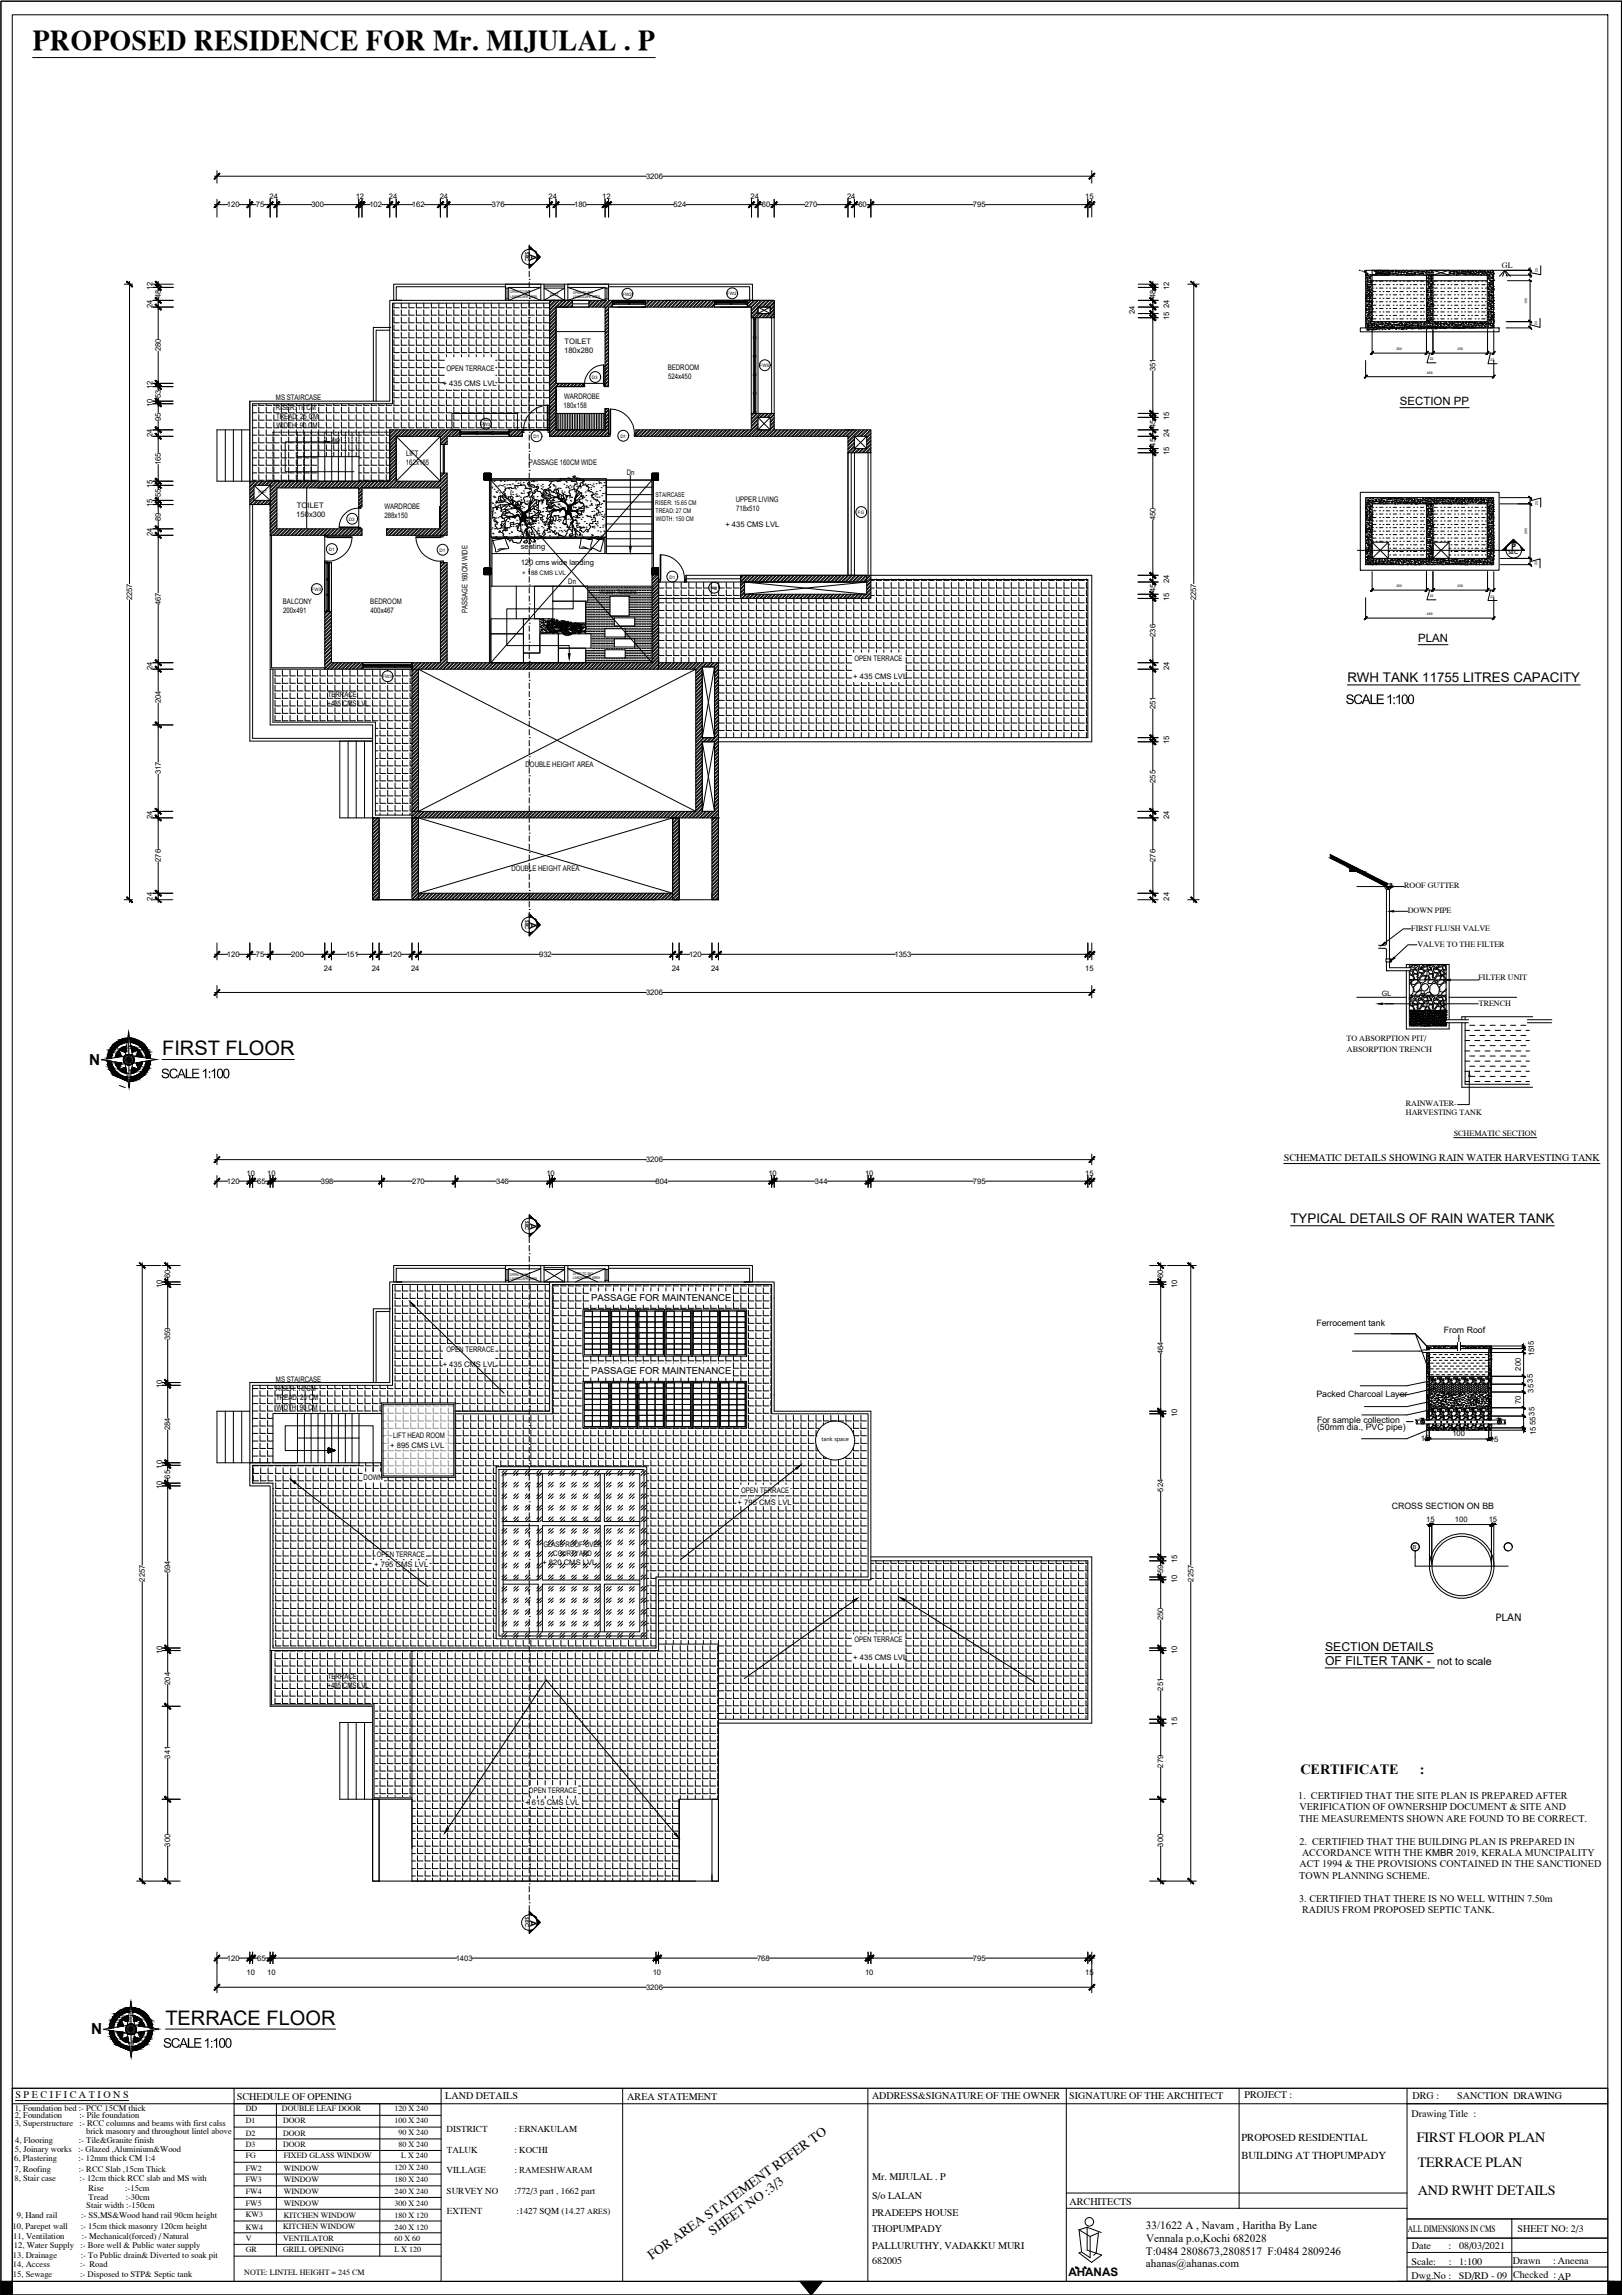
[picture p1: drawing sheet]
<svg xmlns="http://www.w3.org/2000/svg" width="297mm" height="420mm" viewBox="0 0 297 420" stroke-linecap="round" stroke-linejoin="round" font-family="sans-serif">
<defs><g id="words">
<text font-size="5.2" x="6" y="9.2">PROPOSED RESIDENCE FOR Mr. MIJULAL . P</text>
<g font-size="3.7">
<text x="29.7" y="193.2">FIRST FLOOR</text>
<text x="30.3" y="370.7">TERRACE FLOOR</text>
</g>
<g font-size="2.8">
<text x="16.3" y="194.9">N</text>
<text x="16.7" y="372.4">N</text>
</g>
<g font-size="2.6">
<text x="238" y="324.8">CERTIFICATE</text>
<text x="259.8" y="324.8">:</text>
<text x="259.3" y="392.1">FIRST FLOOR PLAN</text>
<text x="259.5" y="396.8">TERRACE PLAN</text>
<text x="259.5" y="401.8">AND RWHT DETAILS</text>
</g>
<g font-size="2.5">
<text x="119.3" y="413.8" transform="rotate(-36 119.3 413.8)">FOR AREA STATEMENT REFER TO</text>
<text x="130.4" y="409.3" transform="rotate(-36 130.4 409.3)">SHEET NO :3/3</text>
</g>
<g font-size="2.4">
<text x="246.6" y="124.9">RWH TANK 11755 LITRES CAPACITY</text>
<text x="236.2" y="223.9">TYPICAL DETAILS OF RAIN WATER TANK</text>
</g>
<g font-size="2.2">
<text x="242.5" y="302.3">SECTION DETAILS</text>
<text x="242.5" y="304.9">OF FILTER TANK -</text>
</g>
<g font-size="2.1">
<text x="256.2" y="74.2">SECTION PP</text>
<text x="259.5" y="117.6">PLAN</text>
<text x="195.5" y="416.6">AHANAS</text>
</g>
<g font-size="2">
<text x="263.1" y="304.9">not to scale</text>
<text x="209.7" y="408.1">33/1622 A , Navam , Haritha By Lane</text>
<text x="209.7" y="412.7">T:0484 2808673,2808517 F:0484 2809246</text>
<text x="209.8" y="410.4">Vennala p.o,Kochi 682028</text>
<text x="209.7" y="415.1">ahanas@ahanas.com</text>
</g>
<g font-size="1.9">
<text x="273.7" y="296.7">PLAN</text>
<text x="237.6" y="329.3">1. CERTIFIED THAT THE SITE PLAN IS PREPARED AFTER</text>
<text x="237.8" y="333.5">THE MEASUREMENTS SHOWN ARE FOUND TO BE CORRECT.</text>
<text x="237.8" y="331.4">VERIFICATION OF OWNERSHIP DOCUMENT &amp; SITE AND</text>
<text x="237.8" y="337.7">2. CERTIFIED THAT THE BUILDING PLAN IS PREPARED IN</text>
<text x="237.8" y="341.8">ACT 1994 &amp; THE PROVISIONS CONTAINED IN THE SANCTIONED</text>
<text x="238.3" y="339.8">ACCORDANCE WITH THE KMBR 2019, KERALA MUNCIPALITY</text>
<text x="237.8" y="344">TOWN PLANNING SCHEME.</text>
<text x="237.8" y="348.1">3. CERTIFIED THAT THERE IS NO WELL WITHIN 7.50m</text>
<text x="238.3" y="350.2">RADIUS FROM PROPOSED SEPTIC TANK.</text>
<text x="227.2" y="392">PROPOSED RESIDENTIAL</text>
<text x="227.2" y="395.3">BUILDING AT THOPUMPADY</text>
</g>
<g font-size="1.8">
<text x="234.9" y="212.6">SCHEMATIC DETAILS SHOWING RAIN WATER HARVESTING TANK</text>
<text x="2.8" y="384.1">S P E C I F I C A T I O N S</text>
<text x="43.3" y="384.4">SCHEDULE OF OPENING</text>
<text x="81.5" y="384.3">LAND DETAILS</text>
<text x="114.8" y="384.4">AREA STATEMENT</text>
<text x="159.6" y="384.3">ADDRESS&amp;SIGNATURE OF THE OWNER</text>
<text x="195.7" y="384.3">SIGNATURE OF THE ARCHITECT</text>
<text x="227.8" y="384.1">PROJECT :</text>
<text x="258.3" y="387.6">Drawing Title :</text>
<text x="258.5" y="384.3">DRG :</text>
<text x="266.7" y="384.3">SANCTION DRAWING</text>
<text x="159.6" y="399">Mr. MIJULAL . P</text>
<text x="159.6" y="402.5">S/o LALAN</text>
<text x="159.6" y="405.7">PRADEEPS HOUSE</text>
<text x="195.7" y="403.6">ARCHITECTS</text>
<text x="159.6" y="408.6">THOPUMPADY</text>
<text x="159.6" y="411.7">PALLURUTHY, VADAKKU MURI</text>
<text x="257.7" y="408.6">ALL DIMENSIONS IN CMS</text>
<text x="258.4" y="411.8">Date</text>
<text x="265.1" y="411.8">:</text>
<text x="267" y="411.8">08/03/2021</text>
<text x="277.7" y="408.6">SHEET NO: 2/3</text>
<text x="159.6" y="414.4">682005</text>
<text x="258.3" y="414.6">Scale:</text>
<text x="258.3" y="417.2">Dwg.No :</text>
<text x="265.2" y="414.6">:</text>
<text x="267" y="417.2">SD/RD - 09</text>
<text x="267.1" y="414.6">1:100</text>
<text x="276.9" y="414.6">Drawn</text>
<text x="276.9" y="417">Checked :AP</text>
<text x="284.2" y="414.6">: Aneena</text>
</g>
<g font-size="1.7">
<text x="97" y="46.6" transform="rotate(90 97 46.6)">A</text>
<text x="276.6" y="100.7">P</text>
<text x="97" y="168.8" transform="rotate(90 97 168.8)">A</text>
<text x="97" y="223.9" transform="rotate(90 97 223.9)">A</text>
<text x="108.2" y="238.3">PASSAGE FOR MAINTENANCE</text>
<text x="108.2" y="251.5">PASSAGE FOR MAINTENANCE</text>
<text x="97" y="351.5" transform="rotate(90 97 351.5)">A</text>
<text x="81.7" y="390.4">DISTRICT</text>
<text x="81.8" y="394.1">TALUK</text>
<text x="94.1" y="390.4">: ERNAKULAM</text>
<text x="94.1" y="394.1">: KOCHI</text>
<text x="81.7" y="397.9">VILLAGE</text>
<text x="81.7" y="401.6">SURVEY NO</text>
<text x="94.1" y="397.9">: RAMESHWARAM</text>
<text x="94.1" y="401.6">:772/3 part , 1662 part</text>
<text x="81.8" y="405.4">EXTENT</text>
<text x="94.6" y="405.4">:1427 SQM (14.27</text>
<text x="111.2" y="405.4">)</text>
</g>
<g font-size="1.6">
<text x="240.9" y="242.8">Ferrocement tank</text>
<text x="264.2" y="244.1">From Roof</text>
<text x="240.9" y="255.7">Packed Charcoal Layer</text>
<text x="241" y="261.9">(50mm dia., PVC pipe)</text>
<text x="241" y="260.6">For sample collection</text>
<text x="254.7" y="276.3">CROSS SECTION ON BB</text>
<text x="2.7" y="387.8">2, Foundation</text>
<text x="2.7" y="386.5">1, Foundation bed :- PCC 15CM thick</text>
<text x="2.7" y="389.2">3, Superstructure</text>
<text x="14.5" y="387.8">:- Pile foundation</text>
<text x="14.6" y="389.2">:- RCC columns and beams with first calss</text>
<text x="2.6" y="395.7">6, Plastering</text>
<text x="2.7" y="394">5, Joinary works</text>
<text x="2.8" y="392.3">4, Flooring</text>
<text x="14.3" y="394">:- Glazed ,Aluminium&amp;Wood</text>
<text x="14.4" y="395.7">:- 12mm thick CM 1:4</text>
<text x="14.4" y="392.3">:- Tile&amp;Granite finish</text>
<text x="15.8" y="390.7">brick masonry and throughout lintel above</text>
<text x="2.6" y="397.6">7, Roofing</text>
<text x="2.6" y="399.2">8, Stair case</text>
<text x="14.4" y="397.6">:- RCC Slab ,15cm Thick</text>
<text x="14.6" y="399.2">:- 12cm thick RCC slab and MS with</text>
<text x="16.2" y="401.2">Rise</text>
<text x="22.9" y="401.2">:-15cm</text>
<text x="3.1" y="406.1">9, Hand rail</text>
<text x="14.8" y="406.1">:- SS,MS&amp;Wood hand rail 90cm height</text>
<text x="15.8" y="404.3">Stair width :-150cm</text>
<text x="16.2" y="402.8">Tread</text>
<text x="23" y="402.8">:-30cm</text>
<text x="2.3" y="408">10, Parepet wall</text>
<text x="2.4" y="413.3">13, Drainage</text>
<text x="2.4" y="409.9">11, Ventilation</text>
<text x="2.5" y="411.6">12, Water Supply</text>
<text x="14.7" y="411.6">:- Bore well &amp; Public water supply</text>
<text x="14.8" y="413.3">:- To Public drain&amp; Diverted to soak pit</text>
<text x="14.8" y="408">:- 15cm thick masonry 120cm height</text>
<text x="15" y="409.9">:- Mechanical(forced) / Natural</text>
<text x="2.4" y="415">14, Access</text>
<text x="2.4" y="416.8">15, Sewage</text>
<text x="14.6" y="415">:- Road</text>
<text x="14.7" y="416.8">:- Disposed to STP&amp; Septic tank</text>
</g>
<g font-size="1.5">
<text x="274.9" y="49.1">GL</text>
<text x="257" y="162.6">ROOF GUTTER</text>
<text x="257.6" y="167.1">DOWN PIPE</text>
<text x="258.3" y="170.5">FIRST FLUSH VALVE</text>
<text x="259.4" y="173.4">VALVE TO THE FILTER</text>
<text x="270.6" y="179.5">FILTER UNIT</text>
<text x="270.6" y="184.2">TRENCH</text>
<text x="246.4" y="190.6">TO ABSORPTION PIT/</text>
<text x="246.5" y="192.6">ABSORPTION TRENCH</text>
<text x="257.3" y="202.6">RAINWATER-</text>
<text x="257.3" y="204.2">HARVESTING TANK</text>
<text x="266.1" y="207.9">SCHEMATIC SECTION</text>
<text x="45" y="388.6">D1</text>
<text x="45" y="386.5">DD</text>
<text x="51.6" y="386.5">DOUBLE LEAF DOOR</text>
<text x="51.8" y="388.7">DOOR</text>
<text x="72.2" y="386.5">120 X 240</text>
<text x="72.2" y="388.7">100 X 240</text>
<text x="45" y="391">D2</text>
<text x="45" y="393">D3</text>
<text x="45" y="395.1">FG</text>
<text x="51.8" y="391">DOOR</text>
<text x="51.8" y="393.1">DOOR</text>
<text x="51.9" y="395.1">FIXED GLASS WINDOW</text>
<text x="72.9" y="390.9">90 X 240</text>
<text x="72.9" y="393">80 X 240</text>
<text x="73.4" y="395.1">L X 240</text>
<text x="45" y="401.7">FW4</text>
<text x="45" y="399.5">FW3</text>
<text x="45" y="397.4">FW2</text>
<text x="51.9" y="401.7">WINDOW</text>
<text x="51.9" y="399.5">WINDOW</text>
<text x="51.9" y="397.4">WINDOW</text>
<text x="72.2" y="401.7">240 X 240</text>
<text x="72.2" y="399.5">180 X 240</text>
<text x="72.2" y="397.3">120 X 240</text>
<text x="45" y="405.9">KW3</text>
<text x="45" y="403.9">FW5</text>
<text x="51.9" y="406">KITCHEN WINDOW</text>
<text x="51.9" y="403.9">WINDOW</text>
<text x="72.2" y="406">180 X 120</text>
<text x="72.2" y="403.9">300 X 240</text>
<text x="107.5" y="405.3">ARES</text>
<text x="45" y="410.3">V</text>
<text x="45" y="412.3">GR</text>
<text x="45" y="408.2">KW4</text>
<text x="51.8" y="408.1">KITCHEN WINDOW</text>
<text x="51.8" y="410.3">VENTILATOR</text>
<text x="51.8" y="412.3">GRILL OPENING</text>
<text x="72.2" y="408.2">240 X 120</text>
<text x="72.2" y="410.3">60 X 60</text>
<text x="72.2" y="412.4">L X 120</text>
<text x="44.7" y="416.5">NOTE: LINTEL HEIGHT = 245 CM</text>
</g>
<g font-size="1.4">
<text x="118.2" y="32.8">3206</text>
<text x="41.5" y="38">120</text>
<text x="46.8" y="38">75</text>
<text x="49.3" y="36.4">24</text>
<text x="57" y="38">300</text>
<text x="65.1" y="36.4">12</text>
<text x="67.6" y="38">102</text>
<text x="71.2" y="36.4">24</text>
<text x="75.4" y="38">162</text>
<text x="80.5" y="36.4">24</text>
<text x="90" y="38">376</text>
<text x="100.4" y="36.4">24</text>
<text x="105.1" y="38">180</text>
<text x="110.2" y="36.4">12</text>
<text x="123.3" y="38">524</text>
<text x="137.4" y="36.4">24</text>
<text x="139.4" y="38">60</text>
<text x="147.3" y="38">270</text>
<text x="155" y="36.4">24</text>
<text x="157.1" y="38">60</text>
<text x="178.1" y="38">795</text>
<text x="198.6" y="36.4">15</text>
<text x="27.9" y="53.1" transform="rotate(-90 27.9 53.1)">12</text>
<text x="214" y="53.1" transform="rotate(-90 214 53.1)">12</text>
<text x="27.9" y="56.4" transform="rotate(-90 27.9 56.4)">24</text>
<text x="29.5" y="54.6" transform="rotate(-90 29.5 54.6)">48</text>
<text x="207.7" y="57.6" transform="rotate(-90 207.7 57.6)">24</text>
<text x="211.5" y="54.6" transform="rotate(-90 211.5 54.6)">48</text>
<text x="214" y="58.6" transform="rotate(-90 214 58.6)">15</text>
<text x="214" y="56.4" transform="rotate(-90 214 56.4)">24</text>
<text x="29.5" y="64.3" transform="rotate(-90 29.5 64.3)">280</text>
<text x="103.3" y="64.7">180x280</text>
<text x="103.3" y="63">TOILET</text>
<text x="27.9" y="71.3" transform="rotate(-90 27.9 71.3)">12</text>
<text x="81" y="70.6">+ 435 CMS LVL</text>
<text x="81.7" y="67.9">OPEN TERRACE</text>
<text x="122.2" y="67.8">BEDROOM</text>
<text x="122.3" y="69.5">524x450</text>
<text x="211.5" y="68" transform="rotate(-90 211.5 68)">351</text>
<text x="27.9" y="74.5" transform="rotate(-90 27.9 74.5)">10</text>
<text x="29.5" y="77.1" transform="rotate(-90 29.5 77.1)">95</text>
<text x="29.5" y="72.9" transform="rotate(-90 29.5 72.9)">53</text>
<text x="50.5" y="73.3">MS STAIRCASE</text>
<text x="50.5" y="75">RISER: 18 CM</text>
<text x="50.5" y="76.7">TREAD: 25 CM</text>
<text x="103.1" y="74.7">180x158</text>
<text x="103.3" y="73">WARDROBE</text>
<text x="214" y="76.9" transform="rotate(-90 214 76.9)">15</text>
<text x="27.9" y="80.1" transform="rotate(-90 27.9 80.1)">24</text>
<text x="50.6" y="78.4">WIDTH: 90 CM</text>
<text x="60.7" y="81.3">UP</text>
<text x="74.3" y="83.4">LIFT</text>
<text x="211.5" y="81.7" transform="rotate(-90 211.5 81.7)">45</text>
<text x="211.5" y="78.3" transform="rotate(-90 211.5 78.3)">45</text>
<text x="214" y="83.3" transform="rotate(-90 214 83.3)">15</text>
<text x="214" y="80.1" transform="rotate(-90 214 80.1)">24</text>
<text x="27.9" y="89.3" transform="rotate(-90 27.9 89.3)">15</text>
<text x="29.5" y="85.2" transform="rotate(-90 29.5 85.2)">165</text>
<text x="74.3" y="85">162x165</text>
<text x="96.8" y="85.1">PASSAGE 160CM WIDE</text>
<text x="114.7" y="87">Dn</text>
<text x="27.9" y="92.8" transform="rotate(-90 27.9 92.8)">15</text>
<text x="29.5" y="95.4" transform="rotate(-90 29.5 95.4)">89</text>
<text x="29.5" y="91" transform="rotate(-90 29.5 91)">55</text>
<text x="54.2" y="94.7">150x300</text>
<text x="54.4" y="93">TOILET</text>
<text x="70.4" y="93.2">WARDROBE</text>
<text x="70.4" y="94.8">288x150</text>
<text x="134.7" y="91.9">UPPER LIVING</text>
<text x="134.7" y="93.6">718x510</text>
<text x="211.5" y="95.2" transform="rotate(-90 211.5 95.2)">450</text>
<text x="27.9" y="98.2" transform="rotate(-90 27.9 98.2)">24</text>
<text x="95.3" y="100.5">seating</text>
<text x="132.8" y="96.4">+ 435 CMS LVL</text>
<text x="95.3" y="103.5">120 cms wide landing</text>
<text x="104" y="106.8">Dn</text>
<text x="214" y="106.7" transform="rotate(-90 214 106.7)">24</text>
<text x="24.2" y="109.9" transform="rotate(-90 24.2 109.9)">2257</text>
<text x="29.5" y="110.8" transform="rotate(-90 29.5 110.8)">467</text>
<text x="51.8" y="110.5">BALCONY</text>
<text x="51.8" y="112.2">200x491</text>
<text x="67.8" y="110.5">BEDROOM</text>
<text x="67.8" y="112.2">400x467</text>
<text x="85.6" y="112.3" transform="rotate(-90 85.6 112.3)">PASSAGE 160CM WIDE</text>
<text x="211.5" y="108.4" transform="rotate(-90 211.5 108.4)">45</text>
<text x="214" y="110" transform="rotate(-90 214 110)">15</text>
<text x="218.9" y="109.9" transform="rotate(-90 218.9 109.9)">2257</text>
<text x="211.5" y="116.6" transform="rotate(-90 211.5 116.6)">236</text>
<text x="27.9" y="122.7" transform="rotate(-90 27.9 122.7)">24</text>
<text x="156.2" y="124.3">+ 435 CMS LVL</text>
<text x="156.4" y="120.9">OPEN TERRACE</text>
<text x="214" y="122.7" transform="rotate(-90 214 122.7)">24</text>
<text x="29.5" y="128.8" transform="rotate(-90 29.5 128.8)">204</text>
<text x="59.9" y="129.3">+435 CMS LVL</text>
<text x="60" y="127.7">TERRACE</text>
<text x="211.5" y="129.8" transform="rotate(-90 211.5 129.8)">251</text>
<text x="214" y="136.3" transform="rotate(-90 214 136.3)">15</text>
<text x="29.5" y="141.8" transform="rotate(-90 29.5 141.8)">317</text>
<text x="96.2" y="140.5">DOUBLE HEIGHT AREA</text>
<text x="211.5" y="143.3" transform="rotate(-90 211.5 143.3)">255</text>
<text x="27.9" y="149.9" transform="rotate(-90 27.9 149.9)">24</text>
<text x="214" y="149.9" transform="rotate(-90 214 149.9)">24</text>
<text x="29.5" y="157.8" transform="rotate(-90 29.5 157.8)">276</text>
<text x="93.6" y="159.4">DOUBLE HEIGHT AREA</text>
<text x="211.5" y="157.8" transform="rotate(-90 211.5 157.8)">276</text>
<text x="27.9" y="164.9" transform="rotate(-90 27.9 164.9)">24</text>
<text x="214" y="164.9" transform="rotate(-90 214 164.9)">24</text>
<text x="41.5" y="175.2">120</text>
<text x="46.8" y="175.2">75</text>
<text x="53.3" y="175.2">200</text>
<text x="59.3" y="177.7">24</text>
<text x="63.3" y="175.2">151</text>
<text x="68" y="177.7">24</text>
<text x="71.2" y="175.2">120</text>
<text x="75.2" y="177.7">24</text>
<text x="98.7" y="175.2">932</text>
<text x="122.9" y="177.7">24</text>
<text x="126.1" y="175.2">120</text>
<text x="130.1" y="177.7">24</text>
<text x="163.7" y="175.2">1353</text>
<text x="198.6" y="177.8">15</text>
<text x="118.2" y="182.2">3206</text>
<text x="45.1" y="215.2">10</text>
<text x="48.9" y="215.2">10</text>
<text x="100" y="215.2">10</text>
<text x="118.2" y="212.8">3206</text>
<text x="140.6" y="215.2">10</text>
<text x="158.3" y="215.2">10</text>
<text x="198.6" y="215.2">15</text>
<text x="41.5" y="216.7">120</text>
<text x="47.1" y="216.7">65</text>
<text x="58.7" y="216.7">398</text>
<text x="75.4" y="216.7">270</text>
<text x="90.8" y="216.7">346</text>
<text x="120" y="216.7">804</text>
<text x="149.1" y="216.7">344</text>
<text x="178.1" y="216.7">795</text>
<text x="31.2" y="233.9" transform="rotate(-90 31.2 233.9)">60</text>
<text x="212.9" y="233.9" transform="rotate(-90 212.9 233.9)">60</text>
<text x="29.7" y="235.8" transform="rotate(-90 29.7 235.8)">10</text>
<text x="215.4" y="235.8" transform="rotate(-90 215.4 235.8)">10</text>
<text x="31.2" y="245.3" transform="rotate(-90 31.2 245.3)">359</text>
<text x="81" y="250.3">+ 435 CMS LVL</text>
<text x="81.7" y="247.5">OPEN TERRACE</text>
<text x="212.9" y="247.9" transform="rotate(-90 212.9 247.9)">464</text>
<text x="278.3" y="250.9" transform="rotate(-90 278.3 250.9)">200</text>
<text x="280.8" y="248.3" transform="rotate(-90 280.8 248.3)">15</text>
<text x="29.7" y="254.2" transform="rotate(-90 29.7 254.2)">10</text>
<text x="50.5" y="253">MS STAIRCASE</text>
<text x="50.5" y="254.7">RISER: 18 CM</text>
<text x="50.5" y="256.4">TREAD: 25 CM</text>
<text x="278.3" y="257.1" transform="rotate(-90 278.3 257.1)">70</text>
<text x="280.5" y="253.1" transform="rotate(-90 280.5 253.1)">35</text>
<text x="280.7" y="255" transform="rotate(-90 280.7 255)">35</text>
<text x="31.2" y="261.8" transform="rotate(-90 31.2 261.8)">284</text>
<text x="50.6" y="258.1">WIDTH: 90 CM</text>
<text x="72" y="263.2">LIFT HEAD ROOM</text>
<text x="215.4" y="259.4" transform="rotate(-90 215.4 259.4)">10</text>
<text x="260" y="263.9">15</text>
<text x="265.8" y="262.9">100</text>
<text x="272.7" y="263.9">15</text>
<text x="281.1" y="260.9" transform="rotate(-90 281.1 260.9)">5535</text>
<text x="281.1" y="262.7" transform="rotate(-90 281.1 262.7)">15</text>
<text x="29.7" y="268.9" transform="rotate(-90 29.7 268.9)">10</text>
<text x="71.4" y="265">+ 895 CMS LVL</text>
<text x="29.7" y="272.6" transform="rotate(-90 29.7 272.6)">10</text>
<text x="31.2" y="270.7" transform="rotate(-90 31.2 270.7)">65</text>
<text x="66.5" y="270.9">DOWN</text>
<text x="135" y="275.5">+ 795 CMS LVL</text>
<text x="135.6" y="273.3">OPEN TERRACE</text>
<text x="212.9" y="273.1" transform="rotate(-90 212.9 273.1)">524</text>
<text x="261" y="278.6">15</text>
<text x="266.3" y="278.6">100</text>
<text x="272.5" y="278.6">15</text>
<text x="68.5" y="286.8">+ 795 CMS LVL</text>
<text x="69" y="285">OPEN TERRACE</text>
<text x="99.3" y="286.6">+ 820 CMS LVL</text>
<text x="99.4" y="283.3">GLASS ROOF OVER</text>
<text x="101.3" y="284.9">COURTYARD</text>
<text x="212.9" y="288" transform="rotate(-90 212.9 288)">59</text>
<text x="215.4" y="286.2" transform="rotate(-90 215.4 286.2)">15</text>
<text x="26.5" y="289.6" transform="rotate(-90 26.5 289.6)">2257</text>
<text x="31.2" y="288" transform="rotate(-90 31.2 288)">594</text>
<text x="215.4" y="289.8" transform="rotate(-90 215.4 289.8)">10</text>
<text x="218.4" y="289.6" transform="rotate(-90 218.4 289.6)">2257</text>
<text x="212.9" y="296.6" transform="rotate(-90 212.9 296.6)">250</text>
<text x="29.7" y="302.8" transform="rotate(-90 29.7 302.8)">10</text>
<text x="156.2" y="304">+ 435 CMS LVL</text>
<text x="156.4" y="300.6">OPEN TERRACE</text>
<text x="215.4" y="302.8" transform="rotate(-90 215.4 302.8)">10</text>
<text x="31.2" y="308.4" transform="rotate(-90 31.2 308.4)">204</text>
<text x="59.9" y="309">+435 CMS LVL</text>
<text x="60" y="307.3">TERRACE</text>
<text x="212.9" y="309.5" transform="rotate(-90 212.9 309.5)">251</text>
<text x="215.4" y="315.9" transform="rotate(-90 215.4 315.9)">15</text>
<text x="31.2" y="321.9" transform="rotate(-90 31.2 321.9)">341</text>
<text x="212.9" y="323.6" transform="rotate(-90 212.9 323.6)">279</text>
<text x="96.8" y="328.3">OPEN TERRACE</text>
<text x="96.1" y="330.5">+ 615 CMS LVL</text>
<text x="31.2" y="338.1" transform="rotate(-90 31.2 338.1)">300</text>
<text x="212.9" y="338.1" transform="rotate(-90 212.9 338.1)">300</text>
<text x="41.5" y="359">120</text>
<text x="47.1" y="359">65</text>
<text x="83.4" y="359">1403</text>
<text x="138.6" y="359">768</text>
<text x="178.1" y="359">795</text>
<text x="45.1" y="361.5">10</text>
<text x="48.9" y="361.5">10</text>
<text x="118.2" y="364.3">3206</text>
<text x="119.5" y="361.5">10</text>
<text x="158.3" y="361.5">10</text>
<text x="198.6" y="361.5">15</text>
</g>
<text font-size="1.3" x="252.9" y="182.3">GL</text>
<g font-size="1.2">
<text x="119.9" y="92.5">RISER: 15.65 CM</text>
<text x="120" y="91.1">STAIRCASE</text>
<text x="120" y="93.9">TREAD: 27 CM</text>
<text x="120" y="95.3">WIDTH: 150 CM</text>
</g>
<g font-size="1.1">
<text x="95.6" y="105.2">+ 188 CMS LVL</text>
<text x="109.7" y="108.7">Water feature</text>
<text x="150.4" y="263.9">tank space</text>
</g>
<g font-size="1">
<text x="96.1" y="46.1" transform="rotate(90 96.1 46.1)">SEC</text>
<text x="276.1" y="101.5">SEC</text>
<text x="96.1" y="168.4" transform="rotate(90 96.1 168.4)">SEC</text>
<text x="96.1" y="223.5" transform="rotate(90 96.1 223.5)">SEC</text>
<text x="258.6" y="283.5">B</text>
<text x="96.1" y="351" transform="rotate(90 96.1 351)">SEC</text>
</g>
<g font-size=".8">
<text x="113.9" y="54.1">FW2</text>
<text x="133.1" y="54.1">FW2</text>
<text x="108.3" y="69.4">D3</text>
<text x="139" y="67.2">FW5</text>
<text x="88" y="77.9">FW3</text>
<text x="97.7" y="80.2">D1</text>
<text x="113.5" y="80.1">D1</text>
<text x="63.8" y="95.3">D3</text>
<text x="157" y="94.1">FG</text>
<text x="60.2" y="100.9">D1</text>
<text x="80.4" y="101">D1</text>
<text x="122.5" y="105.9">D1</text>
<text x="130.1" y="107.9">FG</text>
<text x="57" y="108.2">FW3</text>
<text x="70" y="124.2">FW3</text>
</g>
<g font-size=".7">
<text x="93.4" y="53.7">OPEN TO SKY</text>
<text x="104.9" y="53.8">OPEN TO SKY</text>
<text x="93.4" y="54.5">LANDSCAPE AREA</text>
<text x="100.7" y="54.1">DUCT</text>
<text x="104.9" y="54.6">LANDSCAPE AREA</text>
<text x="47.3" y="90.3">DUCT</text>
<text x="93.4" y="233.6">OPEN TO SKY</text>
<text x="104.9" y="233.4">OPEN TO SKY</text>
<text x="93.4" y="234.4">LANDSCAPE AREA</text>
<text x="104.9" y="234.2">LANDSCAPE AREA</text>
</g>
<g font-size=".6">
<text x="281.5" y="49.8" transform="rotate(-90 281.5 49.8)">23</text>
<text x="279.5" y="55.7" transform="rotate(-90 279.5 55.7)">150</text>
<text x="281.3" y="59.5" transform="rotate(-90 281.3 59.5)">23</text>
<text x="255.6" y="64.1">200</text>
<text x="261.7" y="65.9">23</text>
<text x="266.7" y="64.1">200</text>
<text x="261.2" y="68.5">469</text>
<text x="272.8" y="66.1">23</text>
<text x="281.5" y="92.4" transform="rotate(-90 281.5 92.4)">23</text>
<text x="279.5" y="97.8" transform="rotate(-90 279.5 97.8)">200</text>
<text x="255.6" y="107.5">200</text>
<text x="266.7" y="107.5">200</text>
<text x="281.3" y="103.5" transform="rotate(-90 281.3 103.5)">23</text>
<text x="261.2" y="112.6">469</text>
<text x="261.7" y="109.3">23</text>
<text x="272.8" y="109.4">23</text>
</g>
</g></defs>
<!-- layer: ADFS_WALL -->
<g fill="none" stroke="#000" stroke-width=".18">
<path d="M92.5 55v-.3h.6v.3M99 52.6h-5.9v.1h-.6v-.7h6.5v3h11.7v-.3h.7v.3h30.3v3M99.6 52v.7M100.6 55h4.2v1.2h-3v14h5v.6h-5v7.9h8.9v-3.9h.7v5.1h-10.8zM100.6 55v24.9h10.8v-5.1h-.7v3.9h-8.9v-7.9h5v-.6M103.3 52v.7M103.9 52.6h6.8v.1h.7v-.7h-7.5v3M112.1 55v1.2M130.8 55v1.2M136.8 55h4.9v3.2h-4.2v-2h-.7zM137.5 58v-1.8h-26.1v14.6h-.7v-14.6h-8.9v14h8.9M138.7 56.2h2.3v1.2h-2.3z"/>
<path d="M248.8 49.5h.1M249.2 49.6h.1M249.6 49.7h.1M249.7 49.7h.1M249.7 49.5h.1M249.7 49.9h.1M249.9 57.1h.1M249.9 49.7h.1M249.9 49.9h.1M249.9 50.3h.1M249.9 58.2h.1M249.9 50.2h.1"/>
<path d="M249.9 54.7h.1M250 56.1h.1M250 56.4h.1M250 56.8h.1M250 56.5h.1M250 58.2h.1M250 50.2v.1M250 54.8h.1M250 55.1h.1M250 55.5h.1M250 55.8h.1M250 51.8h.1"/>
<path d="M250 52.5h.1M250 53.1h.1M250 56.6h.1M250 58.1v.1zM250.1 50.7h.1M250.1 52.1h.1M250 54.4v.1zM250.1 53.8h.1M250.1 54.1h.1M250.1 54.4h.1M250.1 50h.1M250.1 54.3h.1"/>
<path d="M250.1 54.7h.1M250.1 58.6h.1M250.1 50.9h.1M250.1 57.3h.1M250.1 56.6h.1M250.1 57.8h.1M250.1 59.1h.1M250.1 56.5h.1M250.1 52.5h.1M250.1 52.8h.1M250.1 53.1h.1M250.1 53.5h.1"/>
<path d="M250.1 52.9h.1M250.1 56.8h.1M250.1 55.1h.1M250.1 59.2h.1M250.1 50.2h.1M250.1 51.5h.1M250.1 52.7h.1M250.1 54h.1M250.1 55.3h.1M250.1 56h.1M250.1 57.2h.1M250.1 58.5h.1"/>
<path d="M250.1 59.7h.1M250.1 58.4h.1zM250.1 51.8h.1M250.1 51.1h.1M250.1 55h.1M250.1 59.4h.1M250.1 53.6h.1M250.1 54.2h.1M250.1 52.2h.1M250.1 53.4h.1M250.1 51.5l.2-.1zM250.1 50.3v.1z"/>
<path d="M250.1 58.8v.1zM250.1 59.2v.2zM250.2 53.9h.1M250.2 50.5h.1M250.2 50.8h.1M250.2 51.1h.1M250.2 57.9h.1M250.2 52h.1M250.2 57.7h.1M250.2 58.3h.1M250.2 55.2h-.1M250.2 51.5h.1"/>
<path d="M250.2 55.2h.1M250.2 50.1h.1M250.2 53.2h.1M250.2 56.1h.1M250.2 57.5h.1M250.3 59.6h.1M250.3 51.4h.1M250.3 55.8h.1M250.3 50.4h.1M250.3 51.1h.1M250.3 54.6h.1M250.3 53.9h.1"/>
<path d="M250.3 54.3h.1M250.3 58.3h.1M250.3 55.2h.1M250.3 58.7h.1M250.3 59.4h.1M250.3 50.5h.1M250.3 51.7h.1M250.3 53h.1M250.3 54.2h.1M250.3 55.5h.1M250.3 56.8h.1M250.3 58h.1"/>
<path d="M250.3 59.3h.1M250.3 52.7l.1-.1zM250.3 52.2l.1 .1zM250.3 55.9l-.1-.1 .1 .1M250.4 59.7h.1M250.4 52.1h.1M250.4 52.5h.1M250.4 56.4h.1M250.4 53h.1M250.4 57.2h.1M250.4 57.7h.1M250.4 58.4h.1"/>
<path d="M250.4 58.7h.1M250.4 59h.1M250.4 59.4h.1M250.4 50.7h.1M250.4 58.9h.1M250.4 59.3h.1M250.4 51.5h.1M250.4 57.4h.1M250.4 58h.1M250.4 50.3h.1M250.4 54.7h.1M250.4 57.5h.1"/>
<path d="M250.4 55.6h.1M250.4 56.3h.1M250.4 59.8h.1M250.4 53.2h.1M250.4 56.6v.1zM250.4 53.8l.1-.1zM250.5 56h.1M250.5 56.4h.1M250.5 56.7h.1M250.5 57h.1M250.5 52.8h.1M250.5 57.2h.1"/>
<path d="M250.5 54.1h.1M250.5 53h-.1zM250.5 59.5h.1M250.5 55.1h.1M250.5 55h.1M250.5 55.4h.1M250.5 55.7h.1M250.5 51h.1M250.5 55.3h.1M250.5 59.6h.1M250.5 52.5h.1M250.5 58.2h.1"/>
<path d="M250.6 50.7h.1M250.6 53.7h.1M250.6 54.1h.1M250.6 54.4h.1M250.6 54.7h.1M250.6 53.6h.1M250.6 53.9h.1M250.6 57.8h.1M250.6 53.2h.1M250.6 56.6h.1M250.6 57.3h.1M250.6 57.4v.1z"/>
<path d="M250.6 54.9h.1zM250.6 55.1h-.1M250.6 52.7h.1M250.6 53h.1M250.6 53.4h.1M250.6 52.1h.1M250.6 56h.1M250.6 51h.1M250.6 55.1h.1M250.6 52.5h.1zM250.7 56.9h.1M250.7 51.4h.1"/>
<path d="M250.7 51.7h.1M250.7 52.1h.1M250.7 52.4h.1M250.7 58.9h.1M250.7 59.3h.1M250.7 52.7h.1M250.7 53.9h.1M250.7 55.2h.1M250.7 56.5h.1M250.7 57.7h.1M250.7 59h.1M250.7 58.2h.1"/>
<path d="M250.7 50.4h.1M250.7 50.7h.1M250.7 51.1h.1M250.7 50.3h.1M250.7 54.2h.1M250.7 58.5h.1M250.7 53.6h.1M250.7 50.8h.1M250.7 53.3h.1M250.7 54.6h.1M250.7 55.8h.1M250.7 57.1h.1"/>
<path d="M250.7 58.4h.1M250.7 59.6h.1M250.7 58.8h.1zM250.7 56.1l.1-.1-.1 .1M250.7 52.5h.1M250.7 56.8h.1M250.7 52h.1M250.7 58.3h.1M250.7 54.5h.1M250.7 54.4h.1zM250.8 50.6h.1M250.8 54.9h.1"/>
<path d="M250.8 55.3h.1M250.8 59.3h.1M250.8 50.5h.1M250.8 56.1h.1M250.8 50.8h-.1zM250.8 53.1h.1M250.8 53.5h.1M250.8 57.4h.1M250.8 51.1h.1M250.8 54.6h.1M250.8 55.2h.1M250.8 56.2l.1 .1z"/>
<path d="M250.9 59.3h.1M250.9 59.6h.1M250.9 59.9h.1M250.9 51.7h.1M250.9 53h.1M250.9 58.7h.1M250.9 59.4h.1M250.9 58.9h.1M250.9 55.2v.1zM250.9 51.8h.1zM250.9 58.3h.1M250.9 58.6h.1"/>
<path d="M250.9 59h.1M250.9 51.4h.1M250.9 55.7h.1M250.9 57.2h.1M250.9 50.3h.1M250.9 51.6h.1M250.9 52.9h.1M250.9 54.1h.1M250.9 55.4h.1M250.9 56.7h.1M250.9 58h.1M250.9 59.2h.1"/>
<path d="M250.9 51.5v.1zM251 57.3h.1M251 57.6h.1M251 58h.1M251 53.8h.1M251 58.2h.1M251 58.5h.1M251 51.5h.1M251 52.2h.1M251 55.6h.1M251 57.2h-.1M251 58.1v-.1z"/>
<path d="M251 56h.1M251 56.3h.1M251 56.6h.1M251 57h.1M251 52h.1M251 56.7h.1M251 59.8h.1M251 59.6v.1zM251 52.3h.1M251 53.6h.1M251 55h.1M251 55.3h.1"/>
<path d="M251 54.6h.1M251 54.9h.1M251 58.8h.1M251 54.1h.1M251.1 53.6h.1M251.1 54h.1M251.1 54.3h.1M251.1 54.7h.1M251.1 53.1h.1M251.1 52.5h.1M251.1 53.2h.1M251.1 58.3v.1z"/>
<path d="M251.1 55.5h.1M251.1 57.1h.1M251.1 59.9h.1M251.1 56.7h.1M251.1 49.5h3v.9h-3zM251.1 59.5l.1-.1zM251.1 51.4h10M251.1 49.5l3 .9M251.2 59.6h.1M251.2 59.3h.1M251.2 58.9h.1M251.3 59.6h.1"/>
<path d="M251.3 59.2h.1zM251.4 59.6h.1M251.4 59.9h.1M251.4 58.9h.1M251.4 59.2h.1M251.4 59.5h.1M251.4 59.4h.1M251.5 59.1h.1M251.5 59.9h.1M251.5 59.8h.1M251.6 59h.1M251.6 49.6v.1"/>
<path d="M251.7 50.2h.1M251.7 59.1h.1M251.7 59.7h.1M251.7 59.3h.1M251.8 49.6h.1M251.8 49.9h.1M251.8 50.1h.1M251.8 59.5h.1M251.8 50h.1M251.8 59.4h.1M251.9 59.8h.1M251.9 59.6h.1z"/>
<path d="M251.9 59.1h.1M251.9 59.5h.1M251.9 50.1h.1M251.9 59.4h.1M252 49.8h.1M252.1 50.2h.1M252.1 59.1h.1M252.1 50h.1M252.1 59.8h.1M252.1 59h.1M252.1 49.6v-.1zM252.1 58.9h.1"/>
<path d="M252.2 49.7h.1M252.2 59.6h.1zM252.2 50h.1zM252.3 49.5h.1M252.3 49.9h.1M252.3 50.2h.1M252.3 50.1h.1M252.3 59.3h.1M252.3 59.1h.1M252.4 59.4h.1M252.4 59.8h.1M252.4 59.9h.1"/>
<path d="M252.4 59.1h.1M252.4 49.8h.1M252.4 59.8v.1zM252.5 59.4h.1M252.6 49.7h.1M252.6 50h.1M252.6 59.9h.1M252.6 49.5h.1M252.6 59.4h.1M252.6 58.9h.1M252.7 59h.1M252.8 59.3h.1"/>
<path d="M252.8 49.8h.1M252.8 50.1h.1M252.8 59.7h.1M252.8 49.5h.1M252.8 59.4h.1M252.8 50.2l-.1 .1zM252.8 50.2h.1M252.9 59.7h.1M252.9 59h.1M252.9 59.4h.1M252.9 50h.1M252.9 50.3h.1"/>
<path d="M253 59.5h.1M253 59.9h.1M253 59.1h.1M253 59.3h.1M253 49.7h.1M253.1 50h.1M253.1 59.9h.1M253.2 59.9h.1M253.2 49.6h.1M253.2 50h.1M253.2 49.7h-.1zM253.2 50.4h.1"/>
<path d="M253.3 49.7h.1M253.3 50h.1M253.3 50.3h.1M253.3 58.9h.1M253.3 49.5h.1M253.3 50.2h.1M253.3 59.4h.1M253.3 59.7l-.1 .1zM253.4 59.9h.1M253.4 59.6h.1M253.4 60h.1M253.4 59.6l-.1 .1"/>
<path d="M253.4 58.9h.1M253.4 59.3h.1M253.4 49.6h.1M253.5 50.3h.1M253.5 59.5h.1M253.6 49.9h.1M253.6 49.6h.1M253.6 59.7h.1M253.6 59l.1-.1zM253.6 50.3h.1M253.6 59.1h.1M253.6 50.1h.1z"/>
<path d="M253.7 59.2h.1M253.7 59.6h.1M253.7 50.1h.1M253.7 59.9h.1M253.8 49.7h.1M253.8 50h.1M253.8 50.3h.1M253.8 59.9h.1M253.8 60h.1M253.8 49.5h.1M253.8 49.9h.1M253.9 49.6h.1"/>
<path d="M253.9 50.2h.1M253.9 59.4h.1M253.9 59.9l-.1 .1zM253.9 59.6h.1M253.9 59.9h.1M253.9 59.2h.1M254 58.9h.1M254 59.2h.1M254 50.2h.1M254 59.6h.1M254 59.5h.1M254.1 49.6l-.1 .1z"/>
<path d="M254.1 49.5l-3 .9M254.1 59.6h.1M254.2 59.9h.1M254.2 49.5h.1M254.2 59.1h.1M254.2 50.4h.1M254.2 59.4h.1M254.2 49.8h.1M254.2 50.2h.1M254.2 50.1h.1M254.3 50.2h.1M254.3 49.8l-.1 .1z"/>
<path d="M254.3 49.6h.1M254.3 49.9h.1M254.3 59.1h.1M254.3 60l.1-.1zM254.4 49.6h.1M254.4 59.4h.1M254.4 59.9h.1M254.4 59.8h.1M254.4 50.2h.1M254.4 49.7h.1M254.4 59.2l.1 .1zM254.5 59.1h.1"/>
<path d="M254.5 59.5h.1M254.5 49.8h.1M254.6 50.1h.1M254.6 58.9h.1M254.6 59.5h.1M254.6 59.8h.1M254.7 59.5h.1M254.7 50.1h.1M254.7 59.9h.1M254.7 59.6h.1M254.8 59h.1M254.8 49.7h.1"/>
<path d="M254.8 59.8v-.1zM254.8 49.5h.1M254.8 49.8h.1M254.8 50.2h.1M254.8 50.1h.1M254.9 59.1h.1M254.9 59.4h.1M254.9 49.6h.1M254.9 50.2h.1M255 59.1h.1M255 59.4h.1M255 59.7h.1"/>
<path d="M255 49.7h.1M255 59.8h.1M255.1 50.2h.1M255.1 58.9h.1M255.1 59.3h.1M255.1 59l-.1 .1M255.1 59.6h.1M255.2 50h.1M255.2 59.1h.1M255.2 59l.1-.1zM255.3 50.1h.1M255.3 59.9h.1"/>
<path d="M255.3 49.7h.1M255.3 59.4h.1M255.3 50l.1 .1zM255.3 49.5h.1M255.4 49.5h.1M255.4 50h.1M255.4 59.6h.1M255.4 60h.1M255.4 49.6h.1M255.4 59.4h.1M255.4 49.8l.1-.1zM255.5 59h.1"/>
<path d="M255.5 59.4h.1M255.5 49.7h.1M255.5 50.2h.1M255.6 50.4h.1M255.6 59h.1M255.6 49.6h.1M255.6 59.6h.1M255.6 59.4h.1M255.7 59.7h.1M255.7 58.9h.1M255.7 59.6h.1M255.7 49.6h.1"/>
<path d="M255.8 50.4h.1M255.8 50.2h.1M255.8 60h.1M255.8 49.7h.1M255.8 50h.1M255.9 59.4h.1M255.9 59.3h.1M255.9 59.6h.1M255.9 49.9l.1-.1zM255.9 59.9h.1M255.9 49.9h.1M256 58.9h.1"/>
<path d="M256 59.3h.1M256 59.6h.1M256 49.7h.1M256 50.3h.1M256 59.5h.1M256 60h.1M256.1 49.6h.1M256.1 59.6h.1M256.2 59.3h.1M256.2 59h.1M256.2 49.8h.1M256.2 50.3h.1"/>
<path d="M256.2 58.9h.1M256.2 59.6h.1M256.2 59.9l.1-.1zM256.3 59.6h.1M256.3 49.6h.1M256.3 50h.1M256.3 50.3h.1M256.3 50.2h.1M256.3 60h.1M256.3 50.2h.1zM256.5 49.9h.1M256.5 50.2h.1"/>
<path d="M256.5 58.9h.1M256.5 59.1h.1M256.5 59.2h.1M256.5 59.5h.1M256.5 59.9h.1M256.5 49.7h.1M256.5 59.3h.1M256.5 50.3l.1-.1zM256.5 59.1l-.2 .1 .1-.1v.1M256.5 50.3h.1M256.5 49.8h.1M256.6 59.4l-.1 .1z"/>
<path d="M256.7 59.9h.1M256.7 49.5h.1M256.7 49.9h.1M256.7 59h.1M256.7 59.6h.1M256.7 59.5h.1M256.8 49.5h.1M256.8 49.5v.1M256.8 49.6h.1M256.8 49.9h.1M256.8 50.2h.1M256.9 59.5h.1"/>
<path d="M256.9 59.9h.1M256.9 49.8l.1 .1zM257 59.8h.1M257 59.1h.1M257 59.5h.1M257 49.7h.1M257 50.3h.1M257 59.5h.1zM257.1 49.8h.1M257.1 50.3h.1M257.1 59.8h.1M257.1 49.7h.1"/>
<path d="M257.2 59.1h.1M257.2 59.5h.1M257.3 59h.1M257.3 59.6h.1M257.3 59.5h.1M257.3 59.8h.1M257.3 59.4h.1M257.3 49.5h.1M257.3 49.8h.1M257.3 50.2h.1M257.4 49.9h.1M257.4 50.2h.1"/>
<path d="M257.4 50.4h.1M257.4 59.4l.1-.1zM257.4 59.1h.1M257.5 50.1h.1M257.5 59.1h.1M257.5 59.4h.1M257.5 59.7h.1M257.6 59.4h.1M257.6 49.7h.1M257.6 50.4h.1M257.6 59.5h.1M257.6 49.9h.1"/>
<path d="M257.6 50.2h.1M257.6 59.1h.1M257.6 59.9h.1zM257.7 49.6h.1M257.7 59.7h.1M257.7 49.7h.1M257.7 50.1h.1M257.8 59h.1M257.8 59.1h.1M257.8 59.7h.1M257.9 49.7h.1M257.9 50.1h.1"/>
<path d="M257.9 59.8h.1M257.9 59.3h.1M257.9 59.2h.1M257.9 50.2h.1M258 60h.1M258 49.7h.1M258 50.3h.1M258 59h.1M258 59.3h.1M258 59.6h.1M258 59.5v.1zM258.1 50h.1"/>
<path d="M258.1 49.7h.1M258.1 59.6h.1M258.1 59.7h.1M258.1 50.4h.1M258.2 59.4h.1M258.2 49.6h.1M258.2 50.1h.1M258.2 58.9h.1M258.3 49.5h.1M258.3 59.6h.1M258.3 59.1h.1M258.3 59.7h.1"/>
<path d="M258.4 49.7h.1M258.4 50h.1M258.4 50.3h.1M258.4 50h-.1zM258.4 59h.1M258.4 59.3h.1M258.4 50.2h.1M258.4 59.2h.1M258.5 59.9h.1M258.5 59.6h.1zM258.5 58.9h.1M258.5 59.3h.1"/>
<path d="M258.5 59.6h.1M258.5 59.7h.1M258.5 59.4l-.1 .1zM258.6 58.9h.1M258.7 49.7h.1M258.7 59.6h.1M258.7 50h.1M258.7 50.3h.1M258.7 58.9h.1M258.8 59.3h.1M258.8 59.1h.1M258.8 50h.1"/>
<path d="M258.8 59.5h.1M258.9 49.6h.1M258.9 50h.1M258.9 50.3h.1M258.9 59.7h.1M258.9 60h.1M259 49.9h.1M259 49.6h.1M259 50.3h.1M259 59.2h.1M259 59.5h.1M259 59.9h.1"/>
<path d="M259 59.1h.1M259.1 50.2h.1M259.1 58.9h.1M259.1 50h.1M259.2 60h.1M259.2 59.6h.1M259.2 59.9h.1M259.2 49.8h.1M259.2 49.5h.1M259.2 59l.1-.1zM259.3 49.9h.1M259.4 59.3h.1"/>
<path d="M259.4 49.9h.1M259.4 50.2h.1M259.4 59.1h.1M259.4 59.7h.1M259.4 49.5h.1M259.4 59.2h.1M259.4 59.6h.1M259.4 59.4h.1M259.5 49.5l-.1 .1zM259.5 50.3h.1M259.5 59.7l.1-.1-.1 .1M259.5 59.1h.1"/>
<path d="M259.5 59.4h.1M259.5 59.8h.1M259.5 59.9h.1M259.6 49.7h.1zM259.6 50.1h.1M259.6 59h.1M259.7 59.2h.1M259.7 50.2h.1M259.7 49.8h.1M259.7 59.6h.1M259.8 59.5h.1M259.8 50.1v.1z"/>
<path d="M259.9 49.8h.1M259.9 50.1h.1M259.9 59.1h.1M259.9 59.8h.1M260 59.6h.1M260 49.8h.1M260 50.2h.1M260 59.9h.1M260 59h.1zM260 59.3h.1M260.1 59.1h.1M260.1 59.4h.1"/>
<path d="M260.1 59.7h.1M260.1 50.3h.1M260.1 59.8h.1M260.1 59l.1-.1zM260.2 59.8h.1M260.2 59.7v.1M260.2 49.7h.1M260.2 50h.1M260.2 58.9h.1M260.3 50.1h.1M260.3 49.8h.1M260.3 59.6h.1"/>
<path d="M260.4 49.7h.1M260.4 50.1h.1M260.4 59.4h.1M260.4 59.8h.1M260.4 59.1h.1M260.4 49.7h.1l-.1 .1M260.5 59.8h.1M260.5 50.2h.1M260.6 59h.1M260.6 59.3h.1M260.6 59.6h.1M260.6 59.9h.1"/>
<path d="M260.6 49.7h.1M260.6 59.8h.1M260.6 59.8v.1M260.6 50.4h.1M260.6 59.2h.1M260.7 59h.1M260.7 59.4h.1M260.7 59.1h.1M260.8 49.9h.1M260.8 59.7h.1M260.8 59.4h.1M260.9 50h.1"/>
<path d="M260.9 50.3h.1M260.9 59.8v.1zM260.9 49.7h.1M260.9 50.4h.1M260.9 59h.1M261 50h.1M261 59.2h.1M261 59.8h.1M261 49.8h.1zM261.1 54.2h.1M261.1 59.2h.1M261.1 59.6h.1"/>
<path d="M261.1 59.9h.1M261.1 59.4h.1M261.1 56h.1M261.1 49.5h.1M261.1 57.9h.1M261.1 58.3h.1M261.1 58.5h.1M261.1 58.9h.1M261.1 53.2h.1M261.1 53.6h.1M261.1 57.5h.1M261.1 50.4h.1"/>
<path d="M261.1 56.7h.1M261.1 59.7h.1M261.1 56l.1 .1zM261.2 56.9h.1M261.2 57.2h.1M261.2 57.6h.1M261.2 51.8h.1M261.2 55.8h.1M261.2 54.5h.1M261.2 58.7h.1M261.2 49.6h.1M261.2 50.8h.1"/>
<path d="M261.2 52.1h.1M261.2 53.4h.1M261.2 54.7h.1M261.2 55.9h.1M261.2 57.9h.1M261.2 58.5h.1M261.2 59.1h.1M261.2 51.6h.1M261.2 55.6h.1M261.2 56.2h.1M261.2 56.6h.1M261.2 51.4h.1"/>
<path d="M261.2 58.6h.1M261.2 53h.1M261.2 53.6h.1M261.2 50.2h.1M261.2 51.5h.1M261.2 52.8h.1M261.2 54.1h.1M261.2 55.3h.1M261.2 55.4l-.1 .1zM261.2 53.9v.1zM261.2 54.6h.1M261.2 54.9h.1"/>
<path d="M261.2 55.2h.1M261.2 50h.1M261.2 53.9h.1M261.2 58.3h.1M261.2 57.1h.1M261.2 57.7h.1M261.2 50.2v.1zM261.2 57.9h.1zM261.3 53.3h.1M261.3 53.6h.1M261.3 53.9h.1M261.3 54.2h.1"/>
<path d="M261.3 52.1h.1M261.3 56.4h.1M261.3 56.8h.1M261.3 55.5h.1M261.3 54.7h.1zM261.3 53.5h.1M261.3 52.2h.1M261.3 52.6h.1M261.3 52.9h.1M261.3 50.3h.1M261.3 54.7h.1M261.3 55h.1"/>
<path d="M261.3 58.9h.1M261.3 49.9h.1M261.3 50.5h.1M261.3 54h.1M261.3 59.7h.1M261.3 56.5l-.1 .1zM261.3 58.3v.1zM261.4 50.9h.1M261.4 51.3h.1M261.4 51.6h.1M261.4 51.9h.1M261.4 52.8h.1"/>
<path d="M261.4 53.2h.1M261.4 57.2h.1M261.4 54.7h.1M261.4 58.2h.1M261.4 58.8h.1M261.4 53.6h.1M261.4 54.9h.1M261.4 56.1h.1M261.4 57.4h.1M261.4 58.7h.1M261.4 59.9h.1M261.4 51h.1"/>
<path d="M261.5 55.3h.1M261.4 59.7h.1M261.4 49.9h.1M261.4 50.2h.1M261.4 50.6h.1M261.4 51.4h.1M261.4 59.6h.1M261.4 52.5h.1M261.4 56.6h.1M261.4 49.8h.1M261.4 51.1h.1M261.4 52.4h.1"/>
<path d="M261.4 59.1l.1 .1zM261.5 49.6h.1M261.5 51h.1M261.5 58.2h.1M261.5 50.9h.1M261.5 51.6h.1M261.5 57.7h-.1zM261.5 51.7h.1M261.5 53.6h.1M261.5 57.8h.1M261.5 55h.1M261.5 55.7h.1"/>
<path d="M261.5 59.2h.1M261.5 52.7h.1M261.5 58.8h.1l-.1 .1M261.5 55.4h.1M261.5 57.2h.1M261.5 56h.1M261.5 56.4h.1M261.5 53.5h.1M261.5 59.8h.1M261.5 59.9h.1zM261.6 58.8h.1M261.6 59.2h.1"/>
<path d="M261.6 59.5h.1M261.6 59.8h.1M261.6 49.9h.1M261.6 54.2h.1M261.6 54.6h.1M261.6 58.5h.1M261.6 51.9h.1M261.6 57.7h.1M261.6 59.1l.1-.1zM261.6 49.8l-.1 .1 .1 .1v-.1M261.6 57.8h.1M261.6 58.2h.1"/>
<path d="M261.6 52.8h.1M261.6 56.8h.1M261.6 52.6h.1M261.6 56.1h.1M261.6 56.7h.1M261.6 56.2h.1M261.6 50.2h.1zM261.7 54.6h.1M261.7 56.9h.1M261.7 57.2h.1M261.7 57.5h.1M261.7 52.5h.1"/>
<path d="M261.7 59.6h.1M261.7 50.4h.1M261.7 54.5h.1M261.7 52.5h-.1zM261.7 55.5h.1M261.7 55.8h.1M261.7 56.2h.1M261.7 56.5h.1M261.7 50.6h.1M261.7 51h.1M261.7 54.9h.1M261.7 59.3h.1"/>
<path d="M261.7 49.5h.1M261.7 58.7h.1M261.7 57.1h.1M261.7 58.3h.1M261.7 59.9l-.1 .1 .1-.1M261.7 51v.1zM261.7 55.2h.1M261.7 53.1h.1M261.7 57.4h.1M261.7 57.8h.1M261.7 53h.1M261.7 53.6h.1"/>
<path d="M261.7 50.8h.1M261.7 52h.1M261.7 53.3h.1M261.7 54h.1M261.7 57.7h.1M261.7 59h.1M261.7 56.9l.1 .1zM261.8 53.2h.1M261.8 53.5h.1M261.8 53.8h.1M261.8 54.2h.1M261.8 51.4h.1"/>
<path d="M261.8 55.7h.1M261.8 56h.1M261.8 59.9h.1M261.8 57.8h.1M261.8 50.2h.1M261.8 52.7h.1M261.8 52.2l.1-.1zM261.8 53.2l-.1 .1zM261.8 52.2h.1M261.8 52.5h.1M261.8 52.8h.1M261.8 58.2h.1"/>
<path d="M261.8 49.9h.1M261.8 55.6h.1M261.8 59.7h.1M261.8 49.5l-.1 .1M261.8 58.3h.1M261.9 50.8h.1M261.9 51.2h.1M261.9 51.5h.1M261.9 51.9h.1M261.9 49.5h.1M261.9 53.8h.1M261.9 50.5h.1"/>
<path d="M261.9 54h.1M261.9 54.7h.1M261.9 49.9h.1M261.9 50.2h.1M261.9 52h.1M261.9 52.4h.1M261.9 56.3h.1M261.9 52.5h.1M261.9 58.2h.1M261.9 58.8h.1M261.9 53.9v.1M261.9 57.7h.1"/>
<path d="M262 50.3h.1M261.9 58.3h-.1M262 49.5h.1M262 50.2h.1M262 50.6h.1M262 54.6h.1M262 58.8h.1M262 59.2h.1M262 56.6h.1M262 49.7h.1M262 51h.1M262 52.2h.1"/>
<path d="M262 53.5h.1M262 54.8h.1M262 56h.1M262 57.3h.1M262 58.5h.1M262 59.8h.1M262 55.8v-.1zM262 52.7h.1M262 57.1h.1M262 57.4h.1M262 50.9h.1M262 51.6h.1"/>
<path d="M262 55.1h.1M262 53.3h-.1zM262 51.3h.1M262 54.8l.1-.1zM262 55.2h.1M262 55.6h.1M262 59.6h.1M262 55.7h.1M262 59.9h.1M262 58.4h.1M262.1 59.1h.1M262.1 59.4h.1"/>
<path d="M262.1 59.8h.1M262.1 50.9h.1M262.1 53.8h.1M262.1 53.5h.1M262.1 57.7h.1M262.1 53.2h.1zM262.1 57.6h.1M262.1 51l-.1 .1zM262.1 58.1h.1M262.1 58.4h.1M262.1 58.8h.1M262.1 57.8h.1"/>
<path d="M262.1 52h.1M262.1 52.6h.1M262.1 54.4l-.1 .1zM262.2 59.2h.1M262.2 56.8h.1M262.2 57.1h.1M262.2 57.4h.1M262.2 57.7h.1M262.2 51.6h.1M262.2 52h.1M262.2 56h.1M262.2 50.4h.1"/>
<path d="M262.2 56.1h.1M262.2 59.4h.1zM262.2 55.8h.1M262.2 56.4h.1M262.2 49.9h.1M262.2 50.2h.1M262.2 54.1h.1M262.2 58.5h.1M262.2 58.8h.1M262.2 54.6h.1M262.2 55.5h.1M262.3 49.5h2.9v.9h-2.9z"/>
<path d="M262.3 51.8v.1M262.3 55.5v.1M262.3 60v-.1zM262.3 51.4h9.9M262.3 55h.1M262.3 49.5l2.9 .9M262.3 59.5h.1M262.3 59.2h.1M262.3 58.9h.1M262.4 59.7h.1M262.4 59.9h.1M262.6 59.7h.1"/>
<path d="M262.6 59.4h.1M262.6 59.2h.1M262.6 59.9h.1M262.6 59h.1M262.6 58.9v.1M262.6 59l.1 .1-.1-.1M262.7 59.5h.1M262.7 59.9h.1M262.8 59.9h.1M262.9 59.4h.1M262.9 59.2h.1M262.9 59.1h.1"/>
<path d="M262.9 59.8h.1M263 59.1h.1zM263.1 59.8h.1M263.1 59h.1M263.1 59.3h.1M263.1 59.6h.1M263.1 59.9h.1M263.2 59.1h.1M263.3 59.4h.1M263.4 59.8h.1M263.4 59.3h.1M263.5 60h.1"/>
<path d="M263.5 58.9h.1M263.6 59h.1M263.6 59.3h.1M263.6 59.2h.1M263.6 59.6h.1M263.6 59.9h.1M263.6 59.5l.1 .1zM263.7 58.9h.1M263.7 59.3h.1M263.7 59.9h.1M263.7 59.7h.1M263.7 59.5h.1"/>
<path d="M263.7 59.1v.1v-.1M263.9 59.3h.1M263.9 59.7h.1M264 59.8h.1M264 58.9h.1M264 59.2h.1M264.1 59.9h.1M264.1 59.5h.1M264.1 59.8h.1M264.2 59.1h.1M264.2 59.3h.1M264.2 58.9h.1"/>
<path d="M264.2 59.9h.1M264.2 59.9h.1zM264.3 59.4h.1M264.3 59.6h.1M264.5 58.9h.1M264.5 59.2h.1M264.5 59.8h.1M264.6 59.2h.1M264.6 58.9h.1M264.6 59.1h.1M264.6 59.4h.1M264.6 59.7h.1"/>
<path d="M264.7 59.9h.1M264.7 59.8h.1M264.7 59.3h.1M264.7 60h.1M264.7 59.4l.1-.1zM264.9 59.4h.1M264.9 59.6h.1M264.9 59.9h.1M265 59.9h.1M265 59.4v.1zM265 59.6h.1zM265.1 59.4h.1"/>
<path d="M265.1 59.6h.1M265.1 60h.1M265.1 58.9h.1M265.2 59h.1M265.2 59.5h.1M265.2 59.1h.1M265.2 59.4h.1M265.2 49.5l-2.9 .9v8.5h9.9v-8.5h-21.1v8.5h10v-8.5M265.3 49.5h.1M265.3 60h.1M265.3 59.7h.1M265.3 59.9h.1"/>
<path d="M265.3 58.9h.1M265.3 50h.1zM265.4 49.8l-.1 .1zM265.4 59.2h.1M265.5 50h.1M265.5 50.4h.1M265.5 50.1h.1M265.5 59.1h.1M265.5 49.7h.1M265.6 59.5h.1M265.6 50h.1M265.6 59.9h.1"/>
<path d="M265.6 59.6h.1M265.6 59h.1M265.6 60h.1M265.7 58.9h.1M265.7 59.3h.1M265.7 49.7h.1M265.7 50.1h.1M265.8 59.5h.1M265.8 49.5h.1M265.8 59.4h.1M265.8 58.9h.1M265.8 59.5l.1-.1z"/>
<path d="M265.8 59.1h.1M265.8 50.1h.1M265.8 59.6h.1M266 59.3h.1M265.9 59.8h.1M266 50.3h.1M266 49.7h.1M266 49.6h.1M266 50h.1M266 59.1h.1M266.1 50.3h.1M266.1 49.9h.1"/>
<path d="M266.1 50h.1M266.1 50.1h.1M266.1 59.9h.1M266.1 59.2h.1M266.1 59.5h.1M266.2 58.9h.1M266.2 59.4h.1M266.2 59.7h.1M266.2 59h.1M266.2 49.7h.1M266.3 49.6h.1M266.3 59.4h.1"/>
<path d="M266.4 49.7h.1M266.4 50h.1M266.4 59.5h.1M266.4 59h.1M266.4 59.4h.1M266.5 49.9h.1M266.5 50.2h.1M266.5 50.4h.1M266.5 58.9h.1M266.5 59.5l-.1 .1zM266.5 59.7l.1-.1zM266.5 49.6h.1"/>
<path d="M266.5 49.7h.1M266.6 59.7h.1M266.6 50.2h.1M266.6 59h.1M266.7 59.5h.1M266.7 59.8h.1M266.7 50.1h.1M266.7 59.9h.1M266.7 59.1h.1M266.7 59h.1M266.7 50h.1M266.7 50.3h.1"/>
<path d="M266.7 59l.1-.1zM266.8 49.5l-.1 .1zM266.8 50.1h.1zM266.8 59.3h.1M266.8 49.6h.1M266.8 59.4h.1M266.8 50h.1M266.8 59.7l.1-.1zM266.9 60h.1M267 49.9h.1M267 50.2h.1M267 49.6h.1"/>
<path d="M267 50h.1M267 59.4h.1M267 49.5h.1M267 49.8h.1M267 49.7h.1M267 58.9h.1M267.1 50.3h.1M267.1 58.9h.1M267.2 59.7h.1M267.2 60h.1M267.2 50.1h.1M267.2 59.9h.1"/>
<path d="M267.2 59.1h.1M267.2 59.4h.1M267.2 59.6h.1M267.2 58.9h.1M267.3 49.5h.1M267.3 59.1h.1M267.4 59.4h.1M267.4 49.9h.1M267.4 49.6h.1M267.5 59.2h.1M267.5 59.6h.1M267.5 49.7h.1"/>
<path d="M267.5 50.1h.1M267.5 59.9h.1M267.5 49.8h.1M267.5 50v.1M267.6 49.7h.1M267.6 58.9h.1M267.6 59.3h.1M267.6 49.5h.1M267.7 49.7h.1M267.7 59.3h.1M267.7 59.6h.1M267.7 60h.1"/>
<path d="M267.7 59h.1M267.7 50.2h.1M267.7 59.2h.1M267.7 50.1h.1M267.8 58.9h.1M267.8 59.1h.1M267.8 50h.1M267.8 59.5h.1M267.8 59.7l.1-.1zM267.8 49.7v.1zM267.9 59.4h.1M267.9 49.6h.1"/>
<path d="M267.9 59.8l.1 .1v-.2zM268 50.2h.1M268 50h.1M268 50.3h.1M268 49.8h.1M268.1 49.7h.1M268.1 59.1h.1M268.1 49.8h.1M268.1 59h.1M268.1 59.8h.1M268.1 59.2h.1M268.2 59.6h.1"/>
<path d="M268.2 59.9h.1M268.2 59.8h.1M268.2 50.3h.1M268.2 59h.1M268.2 58.9h.1M268.2 59.3h.1M268.2 49.8h.1M268.2 50.2h.1M268.2 60h.1M268.3 50.1l-.1 .1zM268.3 59.1h.1M268.4 50.1h.1"/>
<path d="M268.4 60h.1M268.4 49.9h.1M268.4 59.4h.1M268.4 59.8h.1M268.4 49.7h.1M268.4 59.5h.1M268.5 59l-.1 .1zM268.5 49.5h.1M268.5 50.3h.1M268.6 49.6h.1M268.6 50h.1M268.6 59.7h.1"/>
<path d="M268.6 49.7h.1M268.6 49.8h.1M268.6 59h.1M268.7 59.5h.1M268.7 59.9h.1M268.7 59.4h.1M268.7 59.7h.1M268.7 59.2h.1M268.7 59.1h.1M268.7 49.6h.1M268.8 50.2h.1M268.8 59.8h.1"/>
<path d="M268.8 59.4h.1M268.8 50l.1-.1v.1M268.8 58.9h.1M268.9 59.1h.1M268.9 58.9h.1M268.9 49.8h.1M268.9 59.9h.1M269 50.2h.1M269 50h.1M269 59h.1M269 49.7h.1M269 59.5h.1"/>
<path d="M269.1 49.5h.1M269.1 49.9h.1M269.1 50.2h.1M269.1 59.4h.1M269.2 59h.1M269.2 59.1h.1M269.2 59.4h.1M269.2 59.8h.1M269.2 49.8h.1M269.2 49.7h.1M269.2 50h.1M269.3 59.6h.1"/>
<path d="M269.3 59h.1M269.3 50.2h.1M269.3 50.1h.1M269.3 59.8h.2l-.2 .1zM269.4 50.3h.1M269.4 59.1h.1M269.5 59.7h.1M269.5 49.6h.1M269.5 49.7h.1M269.5 59.5h.1M269.5 49.5h.1M269.5 50.1h.1"/>
<path d="M269.5 59.8h.1M269.6 49.8h.1M269.6 50h.1M269.6 50.3l.1-.1zM269.6 59.1h.1M269.7 59.7h.1M269.7 59.3h.1M269.7 59.6h.1M269.7 49.8h.1M269.7 59h.1M269.7 50.2v.1M269.7 59.1h.1"/>
<path d="M269.7 59.4h.1M269.8 60h.1M269.8 50.2h.1M269.9 49.6h.1M269.9 59.5h.1M269.9 59.2h.1M269.9 49.5h.1M269.9 59.1l.1-.1-.1 .1M269.9 59.1h.1M269.9 50h.1M269.9 58.9h.1M270 58.9h.1"/>
<path d="M270 59.2h.1M270 50l-.1 .1 .1-.1M270 49.5v.1M270 50.2h.1M270 49.7h.1M270 59.6h.1M270 59.9h.1M270.1 49.7h.1M270.1 50.1h.1M270.1 59.6h.1M270.1 59.7h.1M270.1 49.6h.1"/>
<path d="M270.2 59.6h.1M270.2 60h.1M270.2 59.1h.1M270.3 49.5h.1M270.3 59h.1M270.3 59.3h.1M270.3 49.9h.1M270.3 50.2h.1M270.3 59.5h.1M270.3 59.2h.1M270.3 50.3h.1zM270.4 50.2h.1"/>
<path d="M270.4 59.9h.1M270.4 59.2h.1M270.4 59.4h.1M270.5 49.8h.1M270.5 50h.1M270.6 50.3h.1M270.6 49.7h.1M270.6 59.6h.1M270.6 50h.1M270.6 50.2h.1M270.6 59.2h.1M270.7 59.9h.1"/>
<path d="M270.7 59.6h.1M270.7 59.5h.1M270.7 49.5h.1M270.8 58.9h.1M270.8 59.2h.1M270.8 49.9h.1M270.8 59.1h.1M270.8 59.9l-.1 .1zM270.8 59.9h.1M270.9 49.8h.1M270.9 50.3h.1M271 59.1h.1"/>
<path d="M271 59.5h.1M271 59.2h.1M271 49.6l-.1 .1zM271 50.3l.1-.1zM271 59.3h.1M271 59.1v.1l.1-.1M271.1 50.2h.1M271.1 59.8h.1M271.1 59.9h.1M271.1 59.2h.1M271.1 49.6h.1M271.1 50h.1"/>
<path d="M271.1 49.8h.1M271.1 59.6h.1M271.1 50.3v.1M271.1 50.3h.1M271.2 59.8h.1M271.2 50.1h.1M271.2 59.1h.1M271.3 59.2h.1M271.3 59.5h.1M271.3 49.9h.1M271.3 59.1h.1M271.3 49.6l.1 .1z"/>
<path d="M271.4 59.4h.1M271.4 59.2h.1M271.4 50.3h.1M271.5 50.1h.1M271.5 60h-.1M271.5 49.7h.1M271.5 59.2h.1M271.6 49.5h.1M271.6 49.9h.1M271.6 50.2h.1M271.6 59h.1M271.6 50.3h.1"/>
<path d="M271.6 59.2h.1M271.7 49.8h.1M271.7 59.6h.1M271.7 49.7h.1M271.7 59.9h.1M271.7 59.7h.1M271.7 59.8h.1M271.8 59.1h.1M271.8 59.4h.1M271.9 50h.1M271.9 49.9h.1M271.9 59.4h.1"/>
<path d="M271.9 58.9h.1M271.9 50h.1zM271.9 59.7h.1M272 50.3h.1M272 59.2h.1M272 59.4l.1-.1zM272.1 59.3h.1M272.1 50.4h.1M272.1 49.8h.1M272.1 50.1h.1M272.1 49.6h.1M272.2 49.8h.1"/>
<path d="M272.2 59.6h.1M272.2 59.3h.1M272.2 58.1h.1M272.2 50.2h.1M272.2 59.1h.1M272.2 51.5v.1M272.2 56.3v.1M272.2 59.7h.1M272.2 50.3h.1M272.2 50.7h.1M272.2 54.7h.1M272.2 58.9h.1"/>
<path d="M272.2 52.4h.1M272.2 49.6h.1M272.2 50.9h.1M272.2 52.2h.1M272.2 53.4h.1M272.2 56h.1M272.2 57.2h.1M272.2 58.5h.1M272.2 52.7h.1M272.3 60h.1M272.2 55.6l.1-.1zM272.3 58.7h.1"/>
<path d="M272.3 59h.1M272.3 59.4h.1M272.3 52.8h.1M272.3 57.2h.1M272.3 57.5h.1M272.3 53h.1M272.3 56.6h.1M272.3 51.1h.1M272.3 52.7l.1-.1zM272.3 57.4h.1M272.3 57.7h.1M272.3 58h.1"/>
<path d="M272.3 58.4h.1M272.3 51h.1M272.3 55.3h.1M272.3 55.7h.1M272.3 59.6h.1M272.3 50.8h.1M272.3 55h.1M272.4 53.4h.1M272.4 56.4h.1M272.4 56.7h.1M272.4 57h.1M272.4 53.6h.1"/>
<path d="M272.4 53.9h.1M272.4 57.9h.1M272.4 50h.1M272.4 59.1h.1M272.4 53h.1zM272.4 57.1h.1M272.4 57.4h.1M272.4 55h.1M272.4 55.4h.1M272.4 55.7h.1M272.4 56h.1M272.4 52.1h.1"/>
<path d="M272.4 54.1h.1M272.4 57.6h.1M272.4 58.2h.1M272.4 56.8h.1M272.4 58h.1M272.4 59.3h.1M272.4 49.7v.1zM272.5 54.1h.1M272.5 54.4h.1M272.5 54.7h.1M272.5 51.7h.1M272.5 56h.1"/>
<path d="M272.5 51.9h.1M272.5 50.5h.1M272.5 53h.1M272.5 54.2h.1M272.5 55.5h.1M272.5 59.3h.1M272.5 52.7h.1M272.5 53.4h.1M272.5 53.7h.1M272.5 49.9h.1M272.5 50.3h.1M272.5 58.5h.1"/>
<path d="M272.5 58.9h.1M272.5 50.4l.1 .1zM272.5 53.8v.1zM272.5 57.9h.1M272.5 54.9l.1-.1zM272.5 50.5h.1zM272.5 52.1h.1M272.5 52.4h.1M272.5 52.5h.1M272.5 56.8h.1M272.5 57.1h.1M272.5 51h.1"/>
<path d="M272.5 54.5h.1M272.5 55.1h.1M272.5 58.6h.1M272.5 55h.2M272.5 54.1v.1zM272.6 50.4h.1M272.6 50.7h.1M272.6 51.1h.1M272.6 51.4h.1M272.6 50.6h.1M272.6 54.9h.1M272.6 55.3h.1"/>
<path d="M272.6 59.3h.1M272.6 52.9h.1M272.6 55h.1M272.6 49.7h.1M272.6 50h.1M272.6 53.5h.1M272.6 57.1h.1M272.6 54.9l.1 .1M272.7 56.7h.1M272.6 58.6l.1 .1zM272.6 52.3l.1-.1zM272.7 53.1h.1"/>
<path d="M272.7 57.4h.1M272.7 52h.1M272.7 55.5h.1M272.7 56.2h.1M272.7 51.4h.1M272.7 51.7h.1M272.7 55.7h.1M272.7 59.9h.1M272.7 49.8h.1M272.7 54h.1M272.7 59.6h.1M272.7 51.2v.1"/>
<path d="M272.7 51.2l-.1 .1M272.7 58.5h.1M272.8 59.9h.1M272.8 49.5h.1M272.8 49.9h.1M272.8 53.8h.1M272.8 58.2h.1M272.8 58.5h.1M272.8 58.1h.1M272.8 57.7h.1M272.8 59h.1M272.8 55.7h.1"/>
<path d="M272.8 49.7h.1M272.8 56l-.1 .1 .1-.1M272.8 58.6h.1M272.8 59.3h.1M272.8 59.6h.1M272.8 52h.1M272.8 56.3h.1M272.8 56.7h.1M272.8 52.4h.1M272.8 53.1h.1M272.8 56.6h.1M272.8 50.1h.1"/>
<path d="M272.8 51.4h.1M272.8 52.7h.1M272.8 53.9h.1M272.8 55.2h.1M272.8 56.4h.1M272.8 57.1h.1M272.8 58.4h.1M272.8 54.1h.1M272.8 59.4h.1M272.8 57.6h.1M272.8 58h.1M272.8 58.3h.1"/>
<path d="M272.8 54.9h.1M272.8 58.8h.1M272.8 50.9h.1M272.8 57.2h.1M272.8 50.8h.1M272.8 52.1h.1M272.8 53.3h.1M272.8 54.6h.1M272.8 55.8h.1M272.9 56h.1M272.9 56.3h.1M272.9 56.6h.1"/>
<path d="M272.9 57h.1M272.9 57.3h.1M272.9 50.2h.1M272.9 54.6h.1M272.9 55h.1M272.9 59.1h.1M272.9 56.5l.1-.1zM272.9 55.3h.1M272.9 55.6h.1M272.9 52.7h.1M272.9 53.1h.1M272.9 57.1h.1"/>
<path d="M272.9 50h.1M272.9 53.5h.1M272.9 54.1h.1M272.9 51.5h.1M272.9 57.2l-.1 .1zM273 54h.1M273 54.3h.1M273 54.7h.1M273 54.9h.1M273 50.9h.1M273 51.3h.1M273 55.2h.1"/>
<path d="M273 59.6h.1M273 59.9h.1M273 51.9h.1M273 57.6h.1M273 58.3h.1M273 53.4h.1M273 52.7l-.1 .1zM273 57.8h.1M273 53h.1M273 53.3h.1M273 53.6h.1M273 49.5h.1"/>
<path d="M273 53.5h.1M273 58.1h.1M273 56h.1M273 51.6h.1M273 52.9h.1M273 54.1h.1M273 55.4h.1M273 56.7h.1M273 57.9h.1M273 59.2h.1M273 52h.1M273 52.3h.1"/>
<path d="M273 52.6h.1M273 56.3h.1M273 50.4h.1M273 51h.1M273 54.5h.1M273 50.3h.1M273 59.7l.1-.1zM273 58.3v.1zM273 53.5l.1 .1zM273.1 50.6h.1M273.1 51h.1M273.1 51.3h.1"/>
<path d="M273.1 51.6h.1M273.1 54.5h.1M273.1 56h.1M273.1 55.2h.1M273.1 58.6h.1M273.1 59.3h.1M273.1 50.6l.1-.1-.1 .1M273.1 57.2h-.1zM273.1 49.7h.1M273.1 50h.1M273.1 50.3h.1M273.1 49.9h.1"/>
<path d="M273.1 54.1h.1M273.1 58.5h.1M273.1 53h.1M273.1 57.1h.1M273.1 49.8h.1M273.2 52.4h.1M273.2 52.7h.1M273.2 56.7h.1M273.2 51.4h.1M273.2 52.1h.1M273.2 50.8h.1M273.2 59.5l-.1 .1z"/>
<path d="M273.2 54.3l.1-.1zM273.2 50.5h.1M273.2 50.9h.1M273.2 54.9h.1M273.2 59.2h.1M273.2 59.5h.1M273.2 49.9h.1M273.2 55.5h.1M273.2 56.2h.1M273.2 59.7h.1M273.2 57.9h.1M273.2 51.7l.1-.1z"/>
<path d="M273.3 50.5h.1M273.3 52.7h.1M273.3 57.1h.1M273.3 59.9h.1M273.3 57.4h.1M273.3 57.7h.1M273.3 54h.1M273.3 58.9h.1M273.3 59.2h.1M273.3 59.6h.1M273.3 53h.1M273.3 55.9h.1"/>
<path d="M273.3 52.5h.1M273.3 58.1h.1M273.3 51.4h.1M273.3 55h.1M273.3 58.7h.1M273.3 52.9h.1M273.3 50.1h.1M273.3 54.5h.1M273.3 59h.1M273.3 57.6h.1M273.3 57.9h.1M273.3 58.2h.1"/>
<path d="M273.3 58.5h.1M273.3 51.3h.1M273.3 55.6h.1M273.3 53.1h.1M273.3 56.6h.1M273.3 57.2h.1M273.3 55.1h.1M273.3 56.3h.1M273.3 54.5v.1M273.3 58.9v.1M50 79.5v.3M50 80v.3"/>
<path d="M50.2 79.1h-.2v.2M50.4 79.1h.3M50.9 79.1h.3M51.4 79.1h.2M51.8 79.1h.3M52.3 79.1h.3M52.7 79.1h.4M53.2 79.1h.4M53.7 79.1h.3M54.1 79.1h.3v.2M54.4 79.1h.2M54.4 79.5v.3"/>
<path d="M54.4 80v.3M54.8 79.1h.3M55.2 79.1h.3M55.7 79.6v.3M56 79.1h-.3v.3M56.2 79.1h.3M56.6 79.1h.3v.3M56.9 79.6v.3M57.1 79.1h.3M57.6 79.1h.3M58 79.1h.3M58.2 79.1v.3"/>
<path d="M58.2 79.6v.3M58.5 79.1h.3M59 79.1h.3M59.4 79.6v.3M59.8 79.1h-.4v.3M59.9 79.1h.3M60.4 79.1h.3v.3M60.7 79.6v.3M60.8 79.1h.4M61.3 79.1h.3M61.8 79.1h.3M61.9 79.1v.3"/>
<path d="M61.9 79.6v.3M62.3 79.1h.3M62.7 79.1h.3M63.2 79.6v.3M63.5 79.1h-.3v.3M63.7 79.1h.3M64.1 79.1h.3v.3M64.4 79.6v.3M64.6 79.1h.3M65.1 79.1h.3M65.5 79.1h.4M65.7 79.1v.3"/>
<path d="M65.7 79.6v.3M66 79.1h.3M66.5 79.1h.3M67 79.1h.3M67.4 79.1h.3M67.9 79.1h.3M68.4 79.1h.3M68.8 79.1h.3M69.3 79.1h.3M69.8 79.1h.3M70.2 79.1h.3M70.7 79.1h.3"/>
<path d="M71.2 79.1h.1M72.5 79.9h8.1M72.5 79.9v8.2M72.5 79.9l8.1 8.2M80.6 79.9v1.5h1.2v-1.5h2.4v-1.2h-12.9v9.4h-25.6v4.3h3.7M80.6 79.9l-8.1 8.2M93.2 78.7h2.4v1.2h-2.4zM93.2 78.7h7.4M95.6 78.7v1.2h-2.4M101.8 71.3l.1 3.9zM138.7 76.4h2.3v2.3h-2.3zM154.5 78.7h4.9v4.2h-3"/>
<path d="M156.4 79.9h2.2v2.2h-2.2zM156.4 78.7h-14.7v-3h-4.2v3h-21.1v1.2h38.8v25.4M249 60h25.4v.7h-25.4zM250.1 60.4h.1M250.3 60.3h.1M250.3 60h.1M250.3 60.4l-.1 .1M250.4 60.4h.1M250.4 60h.1M250.5 60.4h.1M250.6 60.4h.1M250.7 60.2h.1"/>
<path d="M250.8 60.3h.1M250.9 60.3h.1M251.1 60.4h.1M251.2 60.3h.1M251.2 60.2h.1M251.3 60.3h.1M251.4 60.2h.1M251.5 60.4h.1M251.7 60.3h.1M251.8 60h.1M251.8 60.3h.1M251.9 60.2h.1"/>
<path d="M252.1 60.3h.1M252.1 60.2h.1M252.4 60.1h.1M252.4 60.4h.1M252.5 60.1h.1M252.6 60h.1M252.6 60.2h.1M252.9 60h.1M252.9 60.3h.1M252.9 60.4h.1M253.2 60h.1M253.2 60.1h.1"/>
<path d="M253.4 60.3h.1M253.5 60.3h.1M253.9 60.2h.1M253.9 60.1h.1zM254.1 60.2h.1M254.2 60.3h.1M254.4 60.2h.1M254.6 60h.1M254.8 60.2h.1M254.9 60.1h.1M255.3 60v.1zM255.4 60.1h.1"/>
<path d="M255.4 60.2h.1M255.4 60.3h.1M255.7 60.1h.1M255.9 60.2h.1M255.9 60h.1M255.9 60.2l.1-.1zM256.4 60.3h.1M256.5 60.3h.1M256.5 60.2h.1M256.6 60.3h.1M256.8 60.2h-.1h.1M256.8 60h.1"/>
<path d="M257 60.1h.1M257 60.2h.1M257.4 60h.1M257.4 60.2h.1M257.5 60h.1M257.6 60.2h.1M257.9 60.1h.1M258.2 60.2h.1M258.3 60.1h.1M258.4 60.1h.1M258.5 60.2h.1M258.8 60.1h.1"/>
<path d="M259 60.2h.1M259 60.1h.1M259.4 60h.1M259.5 60.1h.1M259.5 60.2h.1M259.6 60.2h.1M259.9 60.2h.1M260 60h.1M260.1 60.2h.1M260.2 60.1h.1M260.5 60.1h.1M260.6 60.1h.1"/>
<path d="M260.6 60.2h.1M260.8 60h.1M261 60.2h.1M261.1 60.2h.1M261.2 60h.1M261.4 60h.1M261.5 60.2h.1M262 60.2h.1M262.1 60.1h.1M262.3 60.2h.1M262.6 60h.1M262.8 60.1v.1z"/>
<path d="M262.8 60.2h.1M262.9 60.1h.1M263 60h.1M263.4 60.1h.1M263.7 60.1h.1M263.7 60l.1 .1zM264 60h.1M264.1 60.2h.1M264.5 60.1h.1M264.6 60.1h.1M265.8 60h.1M265.9 60.2h.1"/>
<path d="M266.3 60.1h.1M266.3 60h.1M266.4 60.1h.1M266.7 60.1h.1M266.9 60.1h.1M267.2 60.1h.1M267.4 60.1h.1M267.8 60.1h.1M267.9 60.1h.1M268.8 60h.1M268.9 60l.1-.1v.1M269.2 60.1h.1"/>
<path d="M269.3 60h.1M269.5 60h.1M269.7 60h.1M269.8 60.1h.1M270.5 60h.1M271.4 60h.1M272.2 60h.1M46.5 88.9l2.9 2.7h-2.9v-2.7h2.9M49.4 88.9v9.1h16.9v-1.2h-15.6v-7.5h15v7.5M49.4 88.9l-2.9 2.7M50 87.9v.2h.2M50 80.4v.3"/>
<path d="M50 80.9v.3M50 81.4v.3M50 81.8v.3M50 82.3v.3M50 82.8v.3M50 83.2v.3M50 83.7v.3M50 84.2v.3M50 84.6v.4M50 85.1v.3M50 85.6v.3M50 86v.4"/>
<path d="M50 86.5v.3M50 87v.3M50 87.5v.3M54.4 87.9v.2h-.3M54.4 80.4v.3M54.4 80.9v.3M54.4 81.4v.3M54.4 81.8v.3M54.4 82.3v.3M54.4 82.8v.3M54.4 83.2v.3M54.4 83.7v.3"/>
<path d="M54.4 84.2v.3M54.4 84.6v.4M54.4 85.1v.3M54.4 85.6v.3M54.4 86v.4M54.4 86.5v.3M54.4 87v.3M54.4 87.5v.3M54.4 83.6h11.3M55.7 80.1v.2M55.7 80.5v.3M55.7 81v.3"/>
<path d="M55.7 81.4v.3M55.7 81.9v.4M55.7 82.4v.3M55.7 82.8v.4M55.7 83.3v.6M55.7 84.1v.3M55.7 84.5v.3M55.7 85v.3M55.7 85.5v.3M55.7 85.9v.4M55.7 86.4v.3M55.7 86.9v.3"/>
<path d="M55.7 87.3v.4M55.7 87.8v.3M56.9 80.1v.2M56.9 80.5v.3M56.9 81v.3M56.9 81.4v.3M56.9 81.9v.4M56.9 82.4v.3M56.9 82.8v.4M56.9 83.3v.6M56.9 84.1v.3M56.9 84.5v.3"/>
<path d="M56.9 85v.3M56.9 85.5v.3M56.9 85.9v.4M56.9 86.4v.3M56.9 86.9v.3M56.9 87.3v.4M56.9 87.8v.3M58.2 80.1v.2M58.2 80.5v.3M58.2 81v.3M58.2 81.4v.3M58.2 81.9v.4"/>
<path d="M58.2 82.4v.3M58.2 82.8v.4M58.2 83.3v4.8M59.4 80.9h-7.2v5.5h12.6M59.4 98v24.5h7v-1.2h-5.7v-18.3h-1.3M59.4 80.1v.2M59.4 80.5v.3M59.4 81v.3M59.4 81.4v.3M59.4 81.9v.4M59.4 82.4v.3M59.4 82.8v.4"/>
<path d="M59.4 83.3v4.8M60.7 80.1v.2M60.7 80.5v.3M60.7 81v.3M60.7 81.4v.3M60.7 81.9v.4M60.7 82.4v.3M60.7 82.8v.4M60.7 83.3v4.8M61.9 80.1v.2M61.9 80.5v.3M61.9 81v.3"/>
<path d="M61.9 81.4v.3M61.9 81.9v.4M61.9 82.4v.3M61.9 82.8v.4M61.9 83.3v4.8M63.2 80.1v.2M63.2 80.5v.3M63.2 81v.3M63.2 81.4v.3M63.2 81.9v.4M63.2 82.4v.3M63.2 82.8v.4"/>
<path d="M63.2 83.3v4.8M64.4 80.1v.2M64.4 80.5v.3M64.4 81v.3M64.4 81.4v.3M64.4 81.9v.4M64.4 82.4v.3M64.4 82.8v.4M64.4 83.3v4.8M65.7 80.1v.2M65.7 80.5v.3M65.7 81v.3"/>
<path d="M65.7 81.4v.3M65.7 81.9v.4M65.7 82.4v.3M65.7 82.8v.4M65.7 83.3v4.8M72.5 88.1h8.1M80.5 92.8l.1 3.8zM80.6 88.1v-1.5h1.2v11.4h-11.1v-1.2h9.9v-7.5h-14.3v3.5h-.6M88.6 86.7h1.2v1.2h-1.2zM88.6 86.7h.1M88.6 86.7h.1zM88.6 87l.3-.3z"/>
<path d="M88.6 87.2l.5-.5zM88.6 87.4l.7-.7zM88.6 87.5l.9-.8zM88.6 87.8l1.1-1.1zM88.6 87.8l1.2-1.1-1.2 1.1M88.6 87.9l1.2-1.2-1.2 1.2M88.7 86.7l-.1 .1M88.8 86.7l-.2 .2 .3-.2M88.9 86.7l-.3 .3M89 86.7l-.4 .4M89.1 86.7l-.5 .4M89.1 86.7l-.5 .5"/>
<path d="M89.2 86.7l-.6 .5M89.2 86.7l-.6 .6M89.3 86.7l-.7 .6M89.3 86.7l-.7 .7M89.4 86.7l-.8 .8 .9-.8M89.5 86.7l-.9 .9M89.6 86.7l-1 1M89.7 86.7l-1.1 1M89.8 86.7l-1.2 1.2M89.8 86.8l-1.1 1.1M89.8 86.8l-1 1.1M89.8 86.9l-1 1"/>
<path d="M89.8 87l-.9 .9M89.8 87l-.8 .9M89.8 87.1l-.8 .8M89.8 87.2l-.7 .7M89.8 87.2l-.6 .7 .6-.7M89.8 87.3l-.6 .6M89.8 87.4l-.5 .5M89.8 87.4l-.4 .5M89.8 87.5l-.4 .4M89.8 87.5l-.3 .4M89.8 87.6l-.3 .3M89.8 87.7l-.2 .2"/>
<path d="M89.8 87.8l-.1 .1M89.8 87.8v.1M89.8 87.9h29.5v33.4h-29.5zM89.8 87.9l29.5 33.4M111 87.9v-.3h-21.2l-.2 .3 .2-.3-.2 .3 .2-.3-.2 .3v33.4M119.3 86.7h.1M119.3 86.7h.1zM119.3 87l.3-.3zM119.3 87.1l.5-.4-.5 .4M119.3 87.2l.5-.5zM119.3 87.4l.8-.7zM119.3 87.6l1-.9z"/>
<path d="M119.3 87.6l1.1-.9-1.1 1M119.3 87.8l1.2-1.1zM119.3 87.9l1.2-1.2-1.2 1.2M119.3 86.7h1.2v1.2h-1.2zM119.3 87.9l-29.5 33.4M119.4 86.7l-.1 .1M119.5 86.7l-.2 .1M119.5 86.7l-.2 .2 .2-.2M119.6 86.7l-.3 .3M119.7 86.7l-.4 .3M119.8 86.7l-.5 .5M119.9 86.7l-.6 .5"/>
<path d="M119.9 86.7l-.6 .6M120 86.7l-.7 .6M120.1 86.7l-.8 .7M120.1 86.7l-.8 .8 .8-.8M120.1 87.9l.4-.4-.4 .4M120.2 86.7l-.9 .8M120.4 86.7l-1.1 1M120.4 86.7l-1.1 1.1M120.5 86.7l-1.2 1.1M120.5 86.7l-1.1 1.2M120.5 86.8l-1.1 1.1M120.5 86.8l-1 1.1"/>
<path d="M120.5 86.9l-1 1M120.5 87l-.9 .9 .9-1-.9 1 .9-1-.9 1v16.1l-.3 .3M120.5 87l-.9 .9M120.5 87l-.8 .9M120.5 87.1l-.8 .8M120.5 87.2l-.7 .7M120.5 87.2l-.6 .7M120.5 87.3l-.6 .6M120.5 87.4l-.5 .5M120.5 87.4l-.4 .5M120.5 87.6l-.3 .3M120.5 87.6l-.2 .3 .2-.2"/>
<path d="M120.5 87.7l-.1 .2M120.5 87.8l-.1 .1M120.5 87.8v.1M249.9 96.6v.1M249.9 97.5h.1M249.9 97.2h.1h-.1M250 96.4h.1M250 96.6h.1M250 97h.1M250 97.3h.1M250 93.8h.1M250 94.2h.1"/>
<path d="M250 98.1h.1M250 92.1h.1M250 92.8h.1M250 96.3h.1M250 91.9h.1M250 93.2h.1M250 94.4h.1M250 95.7h.1M250 96.9h.1M250 98.2h.1M250 99.5h.1M250 95.3h.1"/>
<path d="M250 96h.1M250 92.4h.1M250 91.3h.1M250 92.6h.1M250 95.1h.1M250 97.6h.1M250 98.9h.1M250 92.9v.2zM250.1 94h.1M250.1 94.4h.1M250.1 94.7h.1M250.1 95h.1"/>
<path d="M250.1 92h.1M250.1 96.3h.1M250.1 99.2h.1M250.1 98.8h.1M250.1 97.4h.1M250.1 94.9h.1M250.1 99.3h.1M250.1 93h.1M250.1 93.3h.1M250.1 93.7h.1M250.1 94.5h.1M250.1 93.2h.1"/>
<path d="M250.1 93.8h.1M250.1 91.7h.1M250.1 92.3h.1M250.1 92.7h.1M250.1 97h.1M250.1 91.6h.1M250.1 97.3h.1M250.1 98h.1M250.1 98.3h.1M250.1 98.3v.1M250.2 91.4h.1M250.2 95.2h.1"/>
<path d="M250.2 95.6h.1M250.2 99.5h.1M250.2 95.8h.1M250.2 96.7h.1M250.2 93.8h.1M250.2 97.7h.1M250.2 94.2h.1M250.2 99.9h.1M250.2 92.1h.1M250.2 93.4h.1M250.2 94.7h.1M250.2 95.9h.1"/>
<path d="M250.2 97.2h.1M250.2 98.4h.1M250.2 99.7h.1M250.3 98.1h.1M250.3 93.4h.1M250.3 94.8h.1M250.3 98.3h.1M250.3 99h.1M250.3 94.4h.1M250.3 99.4l-.1 .1 .1-.1M250.3 92.3h.1M250.3 91.6h.1"/>
<path d="M250.3 92h.1M250.3 95.9h.1M250.3 92.7h.1M250.3 96.8h.1M250.3 94.2l.1-.1zM250.3 98.6h.1M250.4 99.9h.1M250.4 94.1h.1M250.4 98.4h.1M250.4 98.8h.1M250.4 91.7h.1M250.4 98.9h.1"/>
<path d="M250.4 99.3h.1M250.4 99.6h.1M250.4 92.3h.1M250.4 96.6h.1M250.4 97h.1M250.4 95.3h.1M250.4 95.9h.1M250.4 99.4h.1M250.4 91.6v.1h-.1M250.4 97.6h.1M250.4 97.9h.1M250.4 98.3h.1"/>
<path d="M250.4 98.6h.1M250.4 95.2h.1M250.4 99.1h.1M250.4 93.7h.1M250.4 91.5l.1 .1zM250.4 95.2v.1zM250.4 91.6v.1M250.4 96h.1M250.5 96.6h.1M250.5 96.9h.1M250.5 97.3h.1M250.5 94.8h.1"/>
<path d="M250.5 92.2h.1M250.5 97.8h.1M250.5 95.3h.1M250.5 95.6h.1M250.5 95.9h.1M250.5 96.3h.1M250.5 93h.1M250.5 93.4h.1M250.5 92.8h.1M250.5 92.3l.1-.1zM250.5 99.6v.1zM250.5 97.9l.1-.1z"/>
<path d="M250.5 91.6h-.1M250.6 94.3h.1M250.6 94.6h.1M250.6 95h.1M250.6 91.2h.1M250.6 91.6h.1M250.6 95.5h.1M250.6 99.9h.1M250.6 94.7h.1M250.6 91.8h.1M250.6 93h.1M250.6 95.6h.1"/>
<path d="M250.6 96.9h.1M250.6 98.1h.1M250.6 99.4h.1M250.5 96h.1M250.6 93.5l.1-.1zM250.6 92.9h.1M250.6 93.3h.1M250.6 93.6h.1M250.6 93.9h.1M250.6 93.7h.1M250.6 98h.1M250.6 98.4h.1"/>
<path d="M250.6 98.8h.1M250.6 92.5h.1M250.6 96.3h.1M250.6 97.5h.1M250.7 91.9h.1M250.7 92.3h.1M250.7 92.6h.1M250.7 96.2h.1M250.7 96.6h.1M250.7 93.2h.1M250.7 93.8h.1M250.7 97.3h.1"/>
<path d="M250.7 95.3h.1M250.7 99.7h.1M250.7 91.3h.1M250.7 91.6h.1M250.7 94.8h.1M250.7 91.7h.1M250.7 98h.1M250.7 93h.1M250.7 96.7h.1M250.7 93.9l-.1 .1zM250.7 94.4h.1M250.7 98.8h.1"/>
<path d="M250.7 95.8h.1M250.7 99.9h.1M250.7 95.1l.1-.1zM250.8 92.6h.1M250.8 93h.1M250.8 96.9h.1M250.8 94.2h.1M250.8 94.9h.1M250.8 98.3h.1M250.8 99.6h.1M250.8 97.5h.1zM250.8 97.2l.1-.1z"/>
<path d="M250.8 91.2h.1M250.8 95.1h.1M250.8 99.4h.1M250.8 99.8h.1M250.8 92.7h.1M250.8 99h.1M250.8 92h.1M250.8 93.3h.1M250.8 94.5h.1M250.8 95.8h.1M250.8 97.1h.1M250.9 92.7h.1"/>
<path d="M250.9 99.9h.1M250.9 93.3h.1M250.9 97.7h.1M250.9 98h.1M250.9 96.8h.1M250.9 93.7l-.1 .1zM250.9 96.3l.1-.1zM250.9 98.5h.1M250.9 98.8h.1M250.9 99.2h.1M250.9 99.5h.1M250.9 96.2h.1"/>
<path d="M250.9 91.1h.1M250.9 91.8h.1M250.9 95.3h.1M250.9 94.6h.1M251 97.5h.1M251 97.9h.1M251 98.2h.1M251 91.5h.1M251 95.8h.1M251 95.9h.1M251 99.4h.1M251 94.5v.1z"/>
<path d="M251 99h.1M251 96.2h.1M251 96.5h.1M251 96.9h.1M251 97.2h.1M251 94h.1M251 94.4h.1M251 98.3h.1M251 93.7h.1M251 97.8h.1M251 98.2v.1zM251 97.4l.1-.1-.1 .1"/>
<path d="M251 95.2h.1M251 95.5h.1M251 92.2h.1M251 92.6h.1M251 96.6h.1M251 92.8h.1M251 96.3h.1M251.1 96.4h.1M251 92h.1M251.1 93.9h.1M251.1 94.2h.1M251.1 94.5h.1"/>
<path d="M251.1 94.9h.1M251.1 94.7h.1M251.1 99.1h.1M251.1 99.4h.1M251.1 96.9h.1M251.1 95.3h.1M251.1 99h.1M251.1 92.2h21.1v10h-21.1zM251.2 91.6h.1M251.1 92h.1M251.2 91.9h.1M251.2 92.2h.1"/>
<path d="M251.2 91.7h.1M251.2 91.2h.1M251.2 91.1h.1M251.3 91.9h.1M251.3 92.2h.1M251.3 91.3h.1M251.4 91.1h.1M251.4 91.8h.1M251.4 91.9h.1M251.5 91.8l-.1 .1 .1-.1M251.5 91.8h.1M251.5 92.2h.1"/>
<path d="M251.6 91.4h.1M251.7 91.8h.1M251.7 92.1h.1M251.7 92.2h.1M251.7 91.1h.1M251.7 91.5h.1M251.8 91.7h.1M251.8 91.6h.1M251.8 91.4h.1M251.9 91.6l-.1 .1zM251.9 91.7h.1zM251.9 91.8h.1"/>
<path d="M252 91.2h.1M252 91.8h.1M252.1 92.2h.1M252.2 92.1h.1M252.2 91.4h.1M252.2 91.7h.1M252.3 92.1h.1M252.3 91.7h.1M252.3 91.5h.1M252.3 92.2h.1M252.5 91.2h.1M252.5 92l.1-.1z"/>
<path d="M252.5 92.1h.1M252.5 91.8h.1M252.6 91.7h.1M252.6 92h.1M252.6 92.2h.1M252.7 91.7h.1M252.7 92h.1M252.7 91.4h.1M252.8 91.3h.1M252.8 91.7h.1M252.9 91.4h.1M252.9 92h.1"/>
<path d="M252.9 92.1h.1M253 91.2h.1M253 91.9h.1M253.1 91.3h.1M253.2 92.2h.1M253.2 91.6h.1M253.2 91.9h.1M253.2 91.3h.1M253.3 91.7h.1M253.3 91.8h.1M253.4 91.7h.1M253.4 91.7l-.1 .1"/>
<path d="M253.4 91.2h.1M253.5 91.3h.1M253.5 91.2h.1M253.5 91.9h.1M253.5 92.2l.1-.1zM253.6 91.9h.1M253.7 92.2h.1M253.7 91.2h.1M253.7 91.5h.1M253.7 91.9h.1M253.8 91.5h.1M253.8 91.9h.1"/>
<path d="M253.9 91.8h.1M253.9 91.1h.1M253.9 92.2h.1M253.9 92.2l.1-.1zM254 91.8h.1M254.1 91.1h.1M254.1 91.5h.1M254.1 91.3h.1M254.1 91.9h.1M254.1 91.2h.1M254.2 91.4h.1zM254.2 91.8h.1"/>
<path d="M254.2 92.1h.1M254.3 91.1h.1M254.3 91.5h.1M254.3 91.4h.1M254.4 91.8h.1M254.5 91.4h.1M254.6 92.1h.1M254.6 91.1l-.1 .1zM254.6 91.1v.1zM254.6 91.3h.1M254.6 91.9h.1M254.7 91.8h.1"/>
<path d="M254.7 92h.1M254.8 91.9h.1M254.8 91.4h.1M254.8 91.7h.1M254.8 91.9v-.1zM254.8 92.1h.1M254.9 91.3h.1M255 91.8h.1M255 91.1h.1M255.1 91.7h.1M255.1 91.4h.1M255.1 91.3h.1"/>
<path d="M255.2 92.1h.1M255.2 91.9h.1M255.2 92.2h.1M255.3 91.3h.1M255.3 91.7h.1M255.3 92h.1M255.3 91.2h.1M255.4 91.3h.1M255.4 92.2h.1M255.4 91.7h.1M255.5 91.9h.1M255.5 91.8h.1"/>
<path d="M255.5 91.2h.1M255.6 91.3l-.1 .1zM255.6 91.5h.1M255.7 91.3h.1M255.7 91.9h.1M255.7 92.2h.1M255.8 91.3h.1M255.8 91.6h.1M255.8 92h.1M255.8 92.2h.1M255.9 91.6h.1M256 91.9h.1"/>
<path d="M256 91.2l.1 .1zM256.1 91.6h.1M256.1 91.9h.1M256.1 91.1h.1M256.1 92h.1zM256.2 91.4h.1M256.2 91.9h.1M256.2 92.2h.1M256.2 92h.1M256.3 91.2h.1M256.3 91.5h.1M256.3 91.9h.1"/>
<path d="M256.4 92.1h.1M256.5 91.9h.1M256.5 91.5h.1M256.5 91.2h.1M256.6 91.1h.1M256.6 91.6l.1-.1-.1 .1M256.7 91.5h.1M256.8 91.4h.1M256.8 92h.1M256.8 91.3l-.1 .1M256.8 91.8h.1M256.8 92.1h.1"/>
<path d="M256.8 92.2h.1M256.9 92.1h.1M257 91.9h.1M257 91.4h.1M257 92.2h.1M257.1 91.6h.1M257.1 91.8h.1M257.1 91.9h.1M257.2 92.2h.1M257.3 92h.1M257.3 91.4h.1M257.3 91.7h.1"/>
<path d="M257.3 91.8h.1M257.4 92.1h.1M257.5 91.4h-.1zM257.6 91.9h.1M257.6 92.1h.1M257.6 91.4h.1M257.6 91.3h.1M257.6 92h.1M257.7 91.7h.1M257.7 92h.1M257.8 91.7h-.1M257.8 91.3h.1"/>
<path d="M257.8 91.7h.1M257.8 91.9h.1M257.8 91.4h.1M257.8 92.1h.1M257.9 92.1h.1M257.9 91.3h.1M258 91.3h.1M258.1 92h.1M258.1 91.9h.1M258.1 91.8h.1M258.2 91.4h.1M258.2 91.2h.1"/>
<path d="M258.3 92.2h.1M258.3 91.2h.1M258.3 91.6h.1M258.3 91.9h.1M258.3 91.7h.1M258.3 92h.1M258.3 92.2h.1zM258.4 91.4h.1M258.4 92.1h.1M258.4 92h.1M258.5 91.7h.1M258.6 91.6h.1"/>
<path d="M258.6 91.2h.1M258.7 91.9h.1M258.7 91.7h.1M258.8 92.2h.1M258.8 91.2h.1M258.8 91.5h.1M258.8 91.8h.1M258.8 91.8l-.1 .1M258.9 91.4h.1M258.9 92.1h.1M258.9 91.5v.1zM259 91.6h.1"/>
<path d="M259 91.9h.1M259 92.2h.1M259.1 92.2h.1M259.1 92.1h.1M259.2 91.1h.1M259.2 92h.1M259.3 91.6h.1M259.3 91.4l.1-.1zM259.3 91.4h.1M259.3 91.7h.1M259.3 92.1h.1M259.3 91.9h.1"/>
<path d="M259.3 92.2h.1M259.4 91.5h.1M259.4 92.1h.1M259.5 91.8h.1M259.6 91.5h.1M259.6 91.8h.1M259.6 91.6h.1M259.7 92.2h.1M259.8 92h.1M259.8 91.4h.1M259.8 91.7h.1M259.9 91.5h.1"/>
<path d="M259.9 91.9l-.1 .1M259.9 92l-.1 .1M259.9 91.8l.1-.1zM259.9 92.1h.1M260 91.8h.1M260 91.5h.1M260 92.2h.1M260.1 91.7h.1M260.2 91.4h.1M260.3 92.1h.1M260.3 92h.1M260.3 91.3h.1"/>
<path d="M260.3 91.6h.1M260.3 91.9h.1M260.3 91.1h.1M260.3 91.6v.1zM260.5 91.5h.1M260.5 92.2h.1M260.5 91.4h.1M260.5 92h.1M260.6 92.1h.1M260.6 91.7h.1M260.7 91.6h.1M260.7 91.4h.1z"/>
<path d="M260.8 92.1h.1M260.9 91.2h.1M260.9 91.6h.1M260.9 91.9h.1M260.9 92.2h.1M260.9 91.3h.1M260.9 91.7h.1M260.9 91.1h.1M260.9 92h.1M260.9 92.1v.1M261 91.6h.1M261 92.2h.1"/>
<path d="M261.1 91.7h.1M261.1 99.4h.1M261.1 99.9h.1M261.1 91.3h.1M261.1 94.4h.1M261.1 92.2v10.1l-.1-.1M261.1 97l.1-.1zM261.1 98.5h.1M261.1 98.8h.1M261.1 99.1h.1M261.1 95.2h.1M261.1 99.5h.1"/>
<path d="M261.1 94.1h.1M261.1 98.3h.1M261.1 91.9h.1M261.1 93.2h.1M261.2 96.1h.1M261.2 99.8h.1M261.2 97.1h.1M261.2 97.5h.1M261.2 97.8h.1M261.2 98.1h.1M261.2 93.4h.1M261.2 97.7h.1"/>
<path d="M261.2 92.6h.1M261.2 93.2h.1M261.2 92.5l-.1 .1M261.2 96.5h.1M261.2 96.8h.1M261.2 91.6h.1M261.2 95.9h.1M261.2 96.3h.1M261.2 96.7h.1M261.2 97.4h.1M261.2 92.4v.1zM261.2 98.8h.1"/>
<path d="M261.2 94.4v.1zM261.2 94.4h.1M261.2 94.8h.1M261.2 95.1h.1M261.2 95.5h.1M261.2 95.8h.1M261.2 95.2h.1M261.3 93.8h.1M261.3 94.1h.1M261.3 94.5h.1M261.3 98.4h.1M261.3 93.6h.1"/>
<path d="M261.3 99.3h.1M261.3 91.5h.1M261.3 92.8h.1M261.3 94h.1M261.3 95.3h.1M261.3 96.5h.1M261.3 97.8h.1M261.3 99.1h.1M261.3 92.5h.1M261.3 93.1h.1M261.3 93.5h.1M261.3 92.3h.1"/>
<path d="M261.3 92.7h.1M261.3 96.6h.1M261.3 94.3h.1M261.3 97.7h.1M261.3 93.2l.1 .1zM261.4 96.2h.1M261.3 96.9h.1M261.3 91.8h.1M261.3 95.5l-.1 .1zM261.4 91.5h.1M261.4 91.8h.1M261.4 92.2h.1"/>
<path d="M261.4 94.8h.1M261.4 99.1h.1M261.4 99.5h.1M261.4 92.1h.1M261.4 91.1h.1M261.4 93h.1M261.4 97.3h.1M261.4 97.7h.1M261.4 91.2h.1M261.4 94l.1-.1zM261.4 98.1h.1zM261.5 95.9h.1"/>
<path d="M261.5 99.9h.1M261.5 94.7h.1M261.5 95.3h.1M261.5 98.8h.1M261.5 97.6h.1M261.5 96.7l-.1 .1 .1-.1M261.5 93.7h.1M261.5 91.2h.1M261.5 95.5h.1M261.5 93.1h.1M261.5 99.4h.1M261.5 94.1h.1"/>
<path d="M261.5 98h.1M261.5 91.6h.1M261.5 97.2h.1M261.6 98.4h.1M261.6 99.9h.1M261.6 91.1h.1M261.6 99.4h.1M261.6 99.7h.1M261.6 91.9h.1M261.6 92.3h.1M261.6 96.2h.1M261.6 92.2h.1"/>
<path d="M261.6 95.7h.1M261.6 96.4h.1M261.6 94.7h.1M261.6 97.8l-.1 .1 .1-.1M261.6 98h.1M261.6 98.7h.1M261.6 99.1h.1M261.6 94.4h.1M261.6 98.8h.1M261.6 94.1h.1M261.6 92.4h.1M261.6 93.7h.1"/>
<path d="M261.6 95h.1M261.6 97.5h.1M261.6 100h.1M261.6 95.5h.1M261.7 97.1h.1M261.7 97.4h.1M261.7 97.7h.1M261.7 96.9h.1M261.7 97.3h.1M261.7 98.3h.1M261.7 91.8h.1M261.7 93.1h.1"/>
<path d="M261.7 94.4h.1M261.7 95.6h.1M261.7 98.2h.1M261.7 99.4h.1M261.7 91.1h-.1M261.7 99.1h.1M261.7 99v.1M261.7 95.7h.1M261.7 96.1h.1M261.7 96.4h.1M261.7 96.7h.1M261.7 92.6h.1"/>
<path d="M261.7 95.5h.1M261.7 93.3h.1M261.7 91.8l.1-.1zM261.7 94.7h.1M261.7 95.1h.1M261.7 95.4h.1M261.7 95.4v.1M261.7 92.9h.1M261.8 93.4h.1M261.8 93.7h.1M261.8 94.1h.1M261.8 94.4h.1"/>
<path d="M261.8 93.3h.1M261.8 97.7h.1M261.8 95.2h.1M261.8 99.4h.1M261.8 99.2h.1M261.8 94.8h.1zM261.8 92.4h.1M261.8 92.8h.1M261.8 93.1h.1M261.8 91.5h.1M261.8 91.9h.1M261.8 95.8h.1"/>
<path d="M261.8 93.6h.1M261.8 94.3h.1M261.8 96.2l.1 .1zM261.8 99.9h.1M261.9 91.4h.1M261.9 91.7h.1M261.9 92.1h.1M261.9 98.3h.1M261.9 98.7h.1M261.9 97.8h.1M261.9 98.4h.1M261.9 92.6h.1"/>
<path d="M261.9 93.9h.1M261.9 95.2h.1M261.9 96.4h.1M261.9 97.7h.1M261.9 99h.1M261.9 92.5h.1M261.9 99.9h-.1M261.9 91.1l-.1 .1h.1M261.9 94.1h.1M261.9 96.9h.1M261.9 96.2h.1M261.9 92.2h.1v.2z"/>
<path d="M261.9 96.6h.1M262 92.2h.1M262 96.6h.1M262 91.2h.1M262 94.7h.1M262 97v-.1zM262 95.1h.1M262 99.1h.1M262 95.3h.1M262 98.8h.1M262 99.5h.1M262 93.3h.1"/>
<path d="M262 98.5l.1 .1zM262 93h.1M262 97.2h.1M262 93.1h.1M262 97.3h.1M262 93.5l.1-.1v.1M262 94.1h.1zM262.1 99.7h.1M262.1 100h.1M262.1 91.5h.1M262.1 95.5h.1M262.1 99.8h.1"/>
<path d="M262.1 91.6h.1M262.1 92.2h.1M262.1 98.3h.1M262.1 98.6h.1M262.1 99h.1M262.1 99.3h.1M262.1 91.1h.1M262.1 95.7h.1M262.1 96.4h.1M262.1 99.9h.1M262.2 97.7h.1M262.2 97.3h.1"/>
<path d="M262.2 98h.1M262.2 93.6h.1M262.2 94.2h.1M262.2 91.5h.1zM262.2 94l-.1 .1zM262.2 94.7h.1M262.2 95.9h.1M262.2 96h.1M262.2 96.3h.1M262.2 96.6h.1M262.2 97h.1M262.2 91.9h.1"/>
<path d="M262.2 96.1h.1M262.2 96.5h.1M262.2 92.6h.1M262.2 98.3h.1M262.2 92.3h.1M262.2 94.9h.1M262.2 97.4h.1M262.2 98.6h.1M262.2 99.9h.1M262.2 95.9v.1M262.3 91.7h.1M262.3 94.6l-.1 .1"/>
<path d="M262.3 92.2v10M262.3 91.1h.1M262.4 91.1h.1M262.4 91.4h.1M262.4 91.7h.1M262.4 92h.1M262.4 92.1h.1M262.4 91.9l.1-.1zM262.5 91.4h.1M262.5 91.3h.1M262.5 91.2h.1M262.6 92.2h.1"/>
<path d="M262.6 91.6h.1M262.8 91.9h.1M262.8 92.2h.1M262.8 91.8h.1M262.8 92.1h.1M262.8 91.7h.1M262.8 91.4l.1-.1zM262.9 91.6h.1M262.9 91.9h.1M262.9 91.3h.1M262.9 92.2h.1M263 91.2h.1"/>
<path d="M263.1 91.2h.1M263.1 91.4h.1M263.1 91.7h.1M263.1 91.9h.1zM263.2 92.1h.1M263.4 91.4h.1M263.4 91.1h.1M263.4 91.2h.1M263.4 91.5h.1M263.4 91.9h.1M263.4 92.2h.1M263.4 92.1h.1"/>
<path d="M263.5 91.7h.1M263.5 92.2h.1M263.6 91.3h.1M263.6 91.6h.1zM263.7 91.7h.1M263.7 91.3h.1M263.8 91.2h.1M263.8 92h.1M263.9 91.1h.1M263.9 92h.1M263.9 91.5h.1M263.9 91.8h.1"/>
<path d="M263.9 92.1h.1M263.9 91.6l.1-.1-.1 .1M264 91.4h.1M264 92.2h.1M264.1 91.9h.1M264.1 91.3h.1M264.1 91.6h.1M264.2 91.7h.1M264.2 92.2h.1M264.3 92h.1M264.4 91.2h.1M264.4 91.6h.1"/>
<path d="M264.4 91.7h.1M264.4 92.1h.1M264.5 91.4h.1M264.5 91.9h.1M264.5 91.2v.1zM264.5 91.3h.1M264.5 92.2h.1M264.6 91.3h.1M264.6 92l.1 .1zM264.6 91.2h.1M264.7 91.5h.1M264.8 91.7h.1"/>
<path d="M264.8 92.2h.1M264.9 91.3h.1M264.9 91.7h.1M264.9 92h.1M265 91.2h.1M265 91.1h.1M265 91.7h.1M265.1 91.8h.1M265.1 92.2h.1M265.1 91.3h.1M265.2 91.2h.1M265.2 91.3h.1"/>
<path d="M265.3 91.7h.1M265.3 92.1h.1M265.3 91.4h.1M265.3 91.8h.1M265.4 92h.1M265.4 91.6h.1M265.4 91.9h.1M265.4 92.2h.1M265.5 91.3h.1M265.5 92.1h.1M265.5 91.2h.1M265.6 91.4h.1"/>
<path d="M265.6 92.2h.1M265.6 92.1h.1M265.7 91.4h.1M265.7 91.7h.1M265.8 91.1h.1M265.8 91.7h.1M265.9 91.4h.1M265.9 91.9h.1M265.9 92.2h.1M266 91.2h.1M266 91.5h.1M266 91.4h.1"/>
<path d="M266.1 92.1h.1M266.1 91.9v-.1zM266.2 91.4h.1M266.3 91.6h.1M266.4 91.7h.1M266.4 92h.1M266.4 91.8h.1M266.4 91.4h.1M266.4 92.1h.1M266.5 91.1h.1M266.5 91.3h.1M266.5 91.9h.1"/>
<path d="M266.5 91.8h.1M266.6 91.3h.1M266.6 91.6h.1M266.7 91.4h.1M266.7 92h.1M266.8 92.2h-.1zM266.9 91.2h.1M266.9 91.8h.1M266.9 91.5h.1M266.9 92.2h.1M267 91.7h.1M267 92h.1"/>
<path d="M267 91.4h.1M267 91.6h.1M267.1 91.3h.1M267.1 92.2l.1-.1zM267.1 91.7h.1M267.1 92.1l.1-.1zM267.3 91.2h.1M267.3 91.4h.1M267.3 91.9h.1M267.3 92.2h.1M267.3 91.4l.1 .2zM267.4 91.8h.1"/>
<path d="M267.5 92h.1M267.5 91.4h.1M267.5 92.2h.1M267.5 91.3h.1M267.5 91.7h.1M267.5 92.1h.1M267.6 91.9h.1M267.6 91.3h.1M267.6 91.5h.1M267.7 92.2h.1M267.7 91.7h.1M267.8 91.4h.1"/>
<path d="M267.9 91.5h.1M267.9 91.8h.1M268 91.6h.1M268 91.9h.1M268 92.2h.1M268 91.8h.1M268 91.2h.1M268 91.6h.1zM268.1 91.3h.1M268.1 92h.1M268.1 91.1h.1M268.2 92.2h.1z"/>
<path d="M268.2 91.4h.1M268.3 91.6h.1M268.4 92.1h.1M268.4 91.5h.1M268.5 91.8h.1M268.5 92.2h.1M268.5 91.9h.1M268.5 91.2h.1M268.5 91.5h.1M268.6 92.2h.1M268.6 91.7h.1M268.6 92.1h.1"/>
<path d="M268.6 91.2h.1M268.6 91.9h.1M268.7 91.4h.1M268.8 91.6v.1zM268.8 91.5h.1M268.9 91.3h.1M268.9 91.7h.1M268.9 91.4h.1M268.9 91.5h.1M269 91.8h.1M269 92.1h.1M269 92h.1"/>
<path d="M269 91.4h.1M269 91.9h.1M269.1 91.3h.1M269.1 91.3l.1-.1zM269.2 91.4h.1M269.2 91.1h.1M269.2 91.7h.1M269.2 91.8h.1M269.4 91.9h.1M269.4 91.5h.1M269.5 91.4h.1M269.5 91.7h.1"/>
<path d="M269.5 92h.1M269.5 91.2h.1M269.5 91.9h.1M269.7 91.2h.1M269.6 91.9h.1M269.7 91.4h.1M269.8 91.7h.1M269.9 91.6h.1M269.9 91.9h.1M270 91.5h.1M270 91.9h.1M270 91.3h.1"/>
<path d="M270 91.6h.1M270 91.2h.1M270.1 91.9h.1M270.1 91.1h.1M270.1 91.5h.1M270.2 91.4h.1zM270.2 91.6h.1zM270.2 91.9h.1M270.2 91.7l.1 .1zM270.3 91.4h.1M270.4 91.1h.1M270.4 92.2h.1"/>
<path d="M270.4 91.6h.1M270.5 91.6h.1M270.5 91.9h.1M270.5 92.2h.1M270.5 91.5h.1M270.6 91.2h.1M270.6 91.6h.1M270.6 92.2h.1M270.6 91.9h.1M270.6 91.1h.1M270.8 92h.1M270.8 91.1h.1"/>
<path d="M270.8 91.4h.1M270.8 91.8h.1M270.8 92.2h.1M270.9 91.9h.1M270.9 92.1h.1M270.9 91.8v.1M271 91.5h.1M271 91.8h.1M271 92.2h.1M271 91.6h.1M271 91.3l.1-.1zM271.1 91.1h.1"/>
<path d="M271.1 91.5h.1M271.1 91.7h.1M271.1 91.4h.1M271.1 92h.1M271.2 92.1h.1M271.2 91.6l.1-.1v.1M271.4 91.4h.1M271.4 91.5h.1M271.5 91.7h.1M271.5 92.1h.1M271.5 92h.1M271.5 91.1v.1z"/>
<path d="M271.6 91.4h.1M271.6 91.7h.1M271.6 91.6h.1M271.7 91.9h.1M271.6 91.7h.1zM271.7 92h.1M271.7 91.3h.1M271.8 92.2h.1M271.9 92h.1M271.9 91.5h.1M272 92h.1M272.1 91.4h.1"/>
<path d="M272.1 91.7h.1M272.1 91.6h.1M272.1 92h.1M272.1 91.9h.1M272.2 91.3h.1M272.2 95h.1M272.2 96.6h.1M272.2 92h.1M272.2 92.7h.1M272.2 91.2h.1M272.2 96.5h.1M272.2 94.9v.1"/>
<path d="M272.2 99.5v.1M272.2 92.1l.1-.1zM272.2 99.9h.1M272.2 92.3h.1M272.2 95.2h.1M272.2 96.1h.1M272.2 96.8h.1M272.3 98.9h.1M272.3 99.3h.1M272.3 99.6h.1M272.3 94.8h.1M272.3 99.1h.1"/>
<path d="M272.3 94.6h.1M272.3 95.6h.1M272.3 98.3l.1 .1zM272.3 97.6h.1M272.3 97.9h.1M272.3 98.3h.1M272.3 98.6h.1M272.3 93h.1M272.3 93.4h.1M272.3 97.3h.1M272.3 98.8h.1M272.3 92.1h.1"/>
<path d="M272.3 94.7h.1M272.3 95.9h.1M272.3 97.2h.1M272.3 98.4h.1M272.3 99.7h.1M272.4 91.9h.1M272.3 93.9h.1zM272.4 96.6h.1M272.4 96.9h.1M272.4 97.3h.1M272.4 91.2h.1M272.4 91.6h.1"/>
<path d="M272.4 95.5h.1M272.4 99.9h.1M272.4 93.7h.1M272.4 97.2h.1M272.4 97.8h.1M272.4 91.7l-.1 .1M272.4 95.3h.1M272.4 95.6h.1M272.4 95.9h.1M272.4 96.3h.1M272.4 98h.1M272.4 98.4h.1"/>
<path d="M272.4 91.5h.1M272.4 91.7h-.1M272.5 94.3h.1M272.5 94.6h.1M272.5 95h.1M272.5 96.6h.1M272.5 99.8h.1M272.5 96.4h.1M272.5 95.8h.1M272.5 91.4v-.1zM272.5 93.3h.1M272.5 93.6h.1"/>
<path d="M272.5 93.9h.1M272.5 91.9h.1M272.5 96.2h.1M272.5 94.1h.1M272.5 94.7h.1M272.5 98.3h.1M272.5 92.7v.1zM272.5 92.3h.1M272.5 92.6h.1M272.5 92.9h.1M272.5 94.4h.1M272.5 94.8h.1"/>
<path d="M272.5 98.8h.1M272.5 92.5h.1M272.5 98.9h.1M272.5 97.6l.1 .1M272.5 92.8v.1M272.6 91.3h.1M272.6 91.6h.1M272.6 92.6h.1M272.6 93h.1M272.6 96.9h.1M272.6 96.7h.1M272.6 93.5l.1-.1z"/>
<path d="M272.6 97.2h.1M272.6 94l.1-.1zM272.6 93.2h.1M272.6 91.2h.1M272.6 95.1h.1M272.6 99.4h.1M272.6 99.8h.1M272.6 91.7h.1M272.6 95.8h.1M272.6 97.1v.1M272.6 97.6v.1M272.7 98h.1"/>
<path d="M272.7 93.6h.1M272.7 99.3h.1M272.7 99.9h.1M272.7 94.3h.1M272.7 95.6h.1M272.7 96.9h.1M272.7 98.1h.1M272.7 99.4h.1M272.7 95h.1M272.7 93.3h.1M272.7 97.7h.1M272.7 91.8h.1"/>
<path d="M272.7 93h.1M272.7 93.7h.1M272.7 96.3h.1M272.7 97.5h.1M272.7 98.8h.1M272.8 97.9h.1M272.8 91.5h.1M272.8 95.8h.1M272.8 96.2h.1M272.8 92h.1M272.8 92.7h.1M272.8 91.2h.1"/>
<path d="M272.8 92.5h.1M272.8 94.2h.1M272.8 99.2h.1M272.8 99.5h.1M272.8 99.9h.1M272.8 94.1h.1M272.8 94.4h.1M272.8 98.3h.1M272.8 96.8h.1M272.8 95.1v.1zM272.8 92.5h.1zM272.8 96.9h.1z"/>
<path d="M272.8 97.8h.1M272.8 98.2h.1M272.8 98.5h.1M272.8 98.8h.1M272.8 92.2h.1M272.8 92.6h.1M272.8 96.6h.1M272.8 94.6h.1M272.8 98.7l.1-.1zM272.9 96.9h.1M272.9 97.2h.1M272.9 97.5h.1"/>
<path d="M272.9 99.1h.1M272.9 99.4h.1M272.9 93.1h.1M272.9 93.7h.1M272.9 95h.1M272.9 98.8l.1-.1zM272.9 95.5h.1M272.9 95.8h.1M272.9 96.2h.1M272.9 96.5h.1M272.9 94.7h.1M272.9 97.6h.1"/>
<path d="M272.9 91.5h.1M272.9 97.9h.1M272.9 92h.1M272.9 93.3h.1M272.9 94.5h.1M272.9 97.1h.1M272.9 98.3h.1M272.9 99.6h.1M272.9 96.2l-.1 .1zM272.9 94.3h.1M273 94.5h.1M273 94.9h.1"/>
<path d="M273 95.2h.1M273 93h.1M273 97.2h.1M273 95.7h.1M273 91.2l-.1 .1zM273 93.2h.1M273 93.5h.1M273 93.9h.1M273 94.2h.1M273 91.1h.1M273 95.5h.1M273 95.8h.1"/>
<path d="M273 99.8h.1M273 94.1h.1M273 92.2h.1M273 92.5h.1M273 92.9h.1M273 93.6h.1M273 94h.1M273 98h.1M273 94.8h.1M273 98.3h.1M273 98.9h.1M273.1 92h.1"/>
<path d="M273 95.7l.1 .1zM273 99.4h.1M273 91.7h.1M273 97.4v.1zM273.1 91.2h.1M273.1 91.5h.1M273.1 91.9h.1M273.1 92.2h.1M273.1 96.1h.1M273.1 92.6h.1M273.1 96.7h.1M273.1 99h.1"/>
<path d="M273.1 91.7h.1M273.1 98h.1M273.2 94.4h.1M273.2 98.7h.1M273.2 95.2h.1M273.2 95.8h.1M273.2 99.3h.1M273.2 98.5l-.1 .1M273.2 93.6h.1M273.2 92.5h.1M273.2 96.9h.1M273.2 97.2h.1"/>
<path d="M273.2 99.9h.1M273.2 92.8h.1M273.2 96.5h.1M273.2 98h-.1M273.3 95.1h.1M273.3 95.4h.1M273.3 99.4h.1M273.3 92.1h.1M273.3 97.7h.1M273.3 91.7h.1M273.3 93h.1M273.3 94.2h.1"/>
<path d="M273.3 95.5h.1M273.3 96.7h.1M273.3 98h.1M273.3 99.3h.1M273.3 99.9h.1M273.3 95.5v-.1zM273.3 99.1h.1M273.3 99.8h.1M273.3 93.6h.1M273.3 97.6h.1M273.3 92.7h.1M273.3 96.2h.1"/>
<path d="M273.3 96.9h.1M273.3 92.4h.1M273.3 94.9h.1M273.3 96.1h.1M273.3 97.4h.1M273.3 98.7h.1M273.3 97.2h.1M273.3 99.7h-.1M273.3 98.1h.1M273.3 98.4h.1M273.3 98.8h.1M273.3 93.3h.1"/>
<path d="M273.3 94.7h.1M273.3 93.5v.1M273.3 99.7h.1M88.6 104h.1M88.6 104.2l.2-.2-.2 .2M88.6 104.4l.4-.4-.4 .4M88.6 104.5l.6-.5-.6 .6M88.6 104.6l.6-.6-.6 .6M88.6 104.8l.8-.8-.8 .8M88.6 104.8l.9-.8-.9 .8M88.6 105l1-1-1 1M88.6 105.1l1.1-1.1-1.1 1.1"/>
<path d="M88.6 105.2l1.2-1.2-1.2 1.2M88.6 104h1.2v1.2h-1.2zM88.7 104l-.1 .1M88.7 105.2l1.1-1.1-1.1 1.1M88.8 104l-.2 .1M88.8 105.2l1-1.1zM88.8 105.2l1-1-1 1M88.9 104l-.3 .2M88.9 105.2l.9-.9-.9 .9M88.9 104l-.3 .3M89 104l-.4 .4M89 105.2l.8-.8-.8 .8"/>
<path d="M89.1 104l-.5 .5 .5-.5M89.1 105.2l.7-.8-.7 .8M89.1 105.2l.7-.7-.7 .7M89.2 105.2l.6-.6-.6 .6M89.3 104l-.7 .6M89.3 105.2l.5-.5-.5 .5M89.3 104l-.7 .7M89.4 104l-.8 .7M89.4 105.2l.4-.5zM89.4 104l-.8 .8M89.4 105.2l.4-.4-.4 .4M89.5 105.2l.3-.3-.3 .3"/>
<path d="M89.5 104l-.9 .9M89.6 104l-1 .9M89.6 105.2l.2-.3zM89.6 105.2l.2-.2-.1 .2M89.6 105.2l.2-.2-.2 .2M89.7 104l-1.1 1M89.7 105.2l.1-.1-.1 .1M89.7 105.2h.1h-.1M89.8 104l-1.2 1.2M89.8 105.2h.1M89.8 104.1l-1.1 1.1M89.8 104.2l-1 1"/>
<path d="M89.8 104.2l-.9 1M89.8 104.3l-.9 .9M89.8 104.4l-.9 .8M89.8 104.4l-.8 .8M89.8 104.6l-.6 .6M89.8 104.6l-.5 .6M89.8 104.7l-.5 .5M89.8 104.8l-.4 .4M89.8 104.8l-.3 .4M89.8 104.9l-.3 .3M89.8 105.1l-.1 .1M119.3 104h.1"/>
<path d="M119.3 104.1l.1-.1-.1 .1M119.3 104.1l.2-.1-.2 .1M119.3 104.2l.2-.2zM119.3 104.2l.3-.2-.3 .2M119.3 104.3l.3-.3-.3 .3M119.3 104.3l.4-.3-.4 .3M119.3 104.4l.4-.4-.4 .4M119.3 104.4l.5-.4zM119.3 104.4l.5-.4-.5 .4M119.3 104.5l.5-.5-.5 .5M119.3 104.5l.6-.5-.6 .5M119.3 104.6l.7-.6-.7 .6"/>
<path d="M119.3 104.7l.8-.7-.8 .7M119.3 104.8l.8-.8zM119.3 104.8l.9-.8-.9 .8M119.3 104.9l.9-.9-.9 .9M119.3 104.9l1-.9-1 .9M119.3 105l1.1-1zM119.3 105l1.1-1-1.1 1M119.3 105.1l1.1-1.1-1.1 1.1M119.3 105.1l1.2-1.1-1.2 1.1M119.3 105.2l1.2-1.2-1.2 1.2M119.3 105.2l1.2-1.2zM119.3 104h1.2v1.2h-1.2z"/>
<path d="M119.3 104h1.2M119.4 104l-.1 .1M119.4 105.2l1.1-1.1-1.1 1.1M119.5 104l-.2 .1M119.5 105.2l1-1.1-1 1.1M119.5 104l-.2 .2M119.6 104l-.3 .3M119.6 105.2l.9-.9-.9 .9M119.7 104l-.4 .4M119.8 104l-.5 .4M119.8 104l-.5 .5M119.8 105.2l.7-.7-.7 .7"/>
<path d="M119.9 104l-.6 .6M120 104l-.7 .6M120 104l-.7 .7M120.1 104l-.8 .7M120.1 105.2l.4-.5-.4 .5M120.1 104l-.8 .8M120.2 104l-.9 .9M120.3 104l-1 .9M120.3 105.2l.2-.3-.2 .3M120.3 105.2l.2-.3-.1 .3M120.4 104l-1.1 1M120.4 104l-1.1 1.1"/>
<path d="M120.5 104l-1.2 1.2M120.5 105.2h.1M120.5 104.1l-1.1 1.1M120.5 104.1l-1 1.1M120.5 104.2l-1 1M120.5 104.3l-.9 .9M120.5 104.4l-.8 .8M120.5 104.4l-.7 .8M120.5 104.6l-.6 .6M120.5 104.6l-.5 .6M120.5 104.7l-.5 .5M120.5 104.8l-.4 .4"/>
<path d="M120.5 104.9l-.3 .3M120.5 105.1l-.1 .1M120.5 105.2v17.3M125.6 105.3v1.3M135.6 105.3h23v1.3h-23zM136.3 106.6h22.3v2.2h-22.3zM136.3 106.6h19.4M154.5 109.6h4.9v-4.3h-23.8v4.3h20.8M249.9 100.3h.1M249.9 100.4h.1M249.9 101.9h.1M250 102.4h.1"/>
<path d="M250 102.8h.1M250 101.9h.1M250 100.8h.1M250 102h.1M250 103.3h.1M250 100.3v.1M250 100.6h.1M250 101h.1M250 100.4h.1M250 100.2h.1M250 101.4h.1M250 102.7h.1"/>
<path d="M250.1 103.1h.1M250.1 103h.1M250.1 101v.1zM250.1 101.3h.1M250.1 101.4h.1M250.1 101.2l.1-.1zM250.2 102.1h.1M250.2 101.9h.1zM250.2 102h.1M250.2 102.4h.1M250.2 101h.1M250.2 102.2h.1"/>
<path d="M250.3 102.2h.1M250.3 102.6h.1M250.3 102.9h.1M250.3 103.3h.1M250.3 100.6h.1M250.3 103h.1zM250.3 101.3h.1M250.3 101.6h.1M250.3 101.9h.1M250.3 100.2h.1M250.3 102.5h.1M250.3 103.1h.1"/>
<path d="M250.3 102.6h.1zM250.3 100.6l.1-.1v.1M250.4 100.2h.1M250.4 100.6h.1M250.4 100.9h.1M250.4 102.7h.1M250.4 101h.1M250.4 100.5l.1-.1zM250.4 100h.1M250.4 101.8h.2l-.1-.1v.1M250.5 102h.1M250.5 103.4h.1"/>
<path d="M250.5 101.6h.1M250.5 102.3h.1M250.6 102.3h.1M250.6 100.2h.1M250.6 100.4h.1M250.6 101h.1M250.6 100.6h.1M250.6 101.9h.1M250.6 103.2h.1M250.6 102.4h.1M250.6 100h.1M250.6 101.3h.1"/>
<path d="M250.6 102.6h.1M250.7 100.5h.1M250.7 103h.1M250.7 100.4h.1M250.7 102.8l-.1 .1 .1-.1M250.7 101.5h.1M250.7 102.1h.1M250.7 103.2h.1M250.7 101.6h.1M250.8 102.2h.1M250.8 102.5h.1M250.8 102.8h.1"/>
<path d="M250.8 101.3h.1M250.8 100.9h.1M250.8 103.4h.1M250.8 101.6h.1M250.8 100.8h.1M250.8 101.2h.1M250.8 101.5h.1M250.8 101.9h.1M250.8 103.1h.1M250.9 100.2h.1M250.9 100.5h.1M250.9 102h.1"/>
<path d="M250.9 101h.1M251 101.9h.1M251 103h.1M251 100h.1M251 102.7h.1M251 100.9h.1M251 101.2h.1M251 102h.1M251 102.7l.1-.1zM251.1 103.4h.1M251.1 100.5h.1M251.1 101.1h.1"/>
<path d="M251.1 103.1h.1M251.1 102.7h.1zM251.2 103h.1M251.2 102.5h.1M251.2 103.4h.1M251.2 102.3h.1M251.2 102.6h.1M251.3 102.4h.1M251.3 102.8h.1M251.3 103.1h.1M251.3 103h.1M251.4 102.5h.1"/>
<path d="M251.4 103.2h.1M251.4 103.3h.1M251.6 102.6h.1M251.7 103.3h.1M251.7 103h.1M251.7 103.1h.1zM251.8 102.4h.1M251.8 103l-.1 .1zM251.8 102.7h.1M251.8 103h.1M251.8 103.4h.1M251.9 102.5h.1"/>
<path d="M251.9 103.2h.1M252 102.9h.1M252 103.3h.1M252 103.2h.1M252 102.4h.1M252.2 102.5h.1M252.2 102.9h.1M252.2 103.1h.1M252.3 103.3h.1M252.3 102.3h.1M252.3 102.7h.1M252.3 103h.1"/>
<path d="M252.3 102.9h.1M252.3 103.2h.1M252.4 102.6h.1M252.4 103.2h.1M252.5 102.4h.1M252.5 102.7l.1 .1zM252.6 103.1h.1M252.6 102.8h.1M252.8 103.1h.1M252.8 102.6h.1M252.8 102.9h.1M252.8 103.2h.1"/>
<path d="M252.8 103.2l-.1 .1zM252.9 102.4h.1M252.9 102.8h.1M252.9 102.6h.1M253 103.1h.1M253 103.2h.1M253.1 103h.1M253.2 103.2h.1M253.2 102.8h.1M253.2 102.7h.1M253.2 103.1h.1M253.3 103.1h.1"/>
<path d="M253.3 102.5h.1M253.3 102.8h.1M253.3 103.2h.1M253.4 102.4h.1M253.4 102.7h.1M253.5 102.3h.1M253.5 102.7h.1M253.5 102.6h.1M253.5 103.3h.1M253.6 103h.1M253.7 102.9h.1M253.7 102.2h.1"/>
<path d="M253.7 102.3h.1M253.8 103.4h.1M253.8 102.4h.1M253.8 102.7h.1M253.8 103.1h.1M253.9 102.7h.1M253.9 103h.1M254 103.3h.1M254 102.9l-.1 .1M254 102.6h.1M254 102.8h.1M254.1 103.3h.1"/>
<path d="M254.1 102.2h.1M254.2 103h.1M254.2 103.3h.1M254.3 102.8h.1M254.3 102.7h.1M254.3 103h.1M254.3 103.3h.1M254.4 102.4h.1M254.4 103.2h.1M254.4 102.3h.1M254.5 102.9h.1M254.5 102.6h.1"/>
<path d="M254.5 102.2h.1M254.6 102.2h.1M254.6 102.7h.1M254.6 103.3h.1M254.6 102.5h.1M254.7 103.1h.1M254.6 103h.1M254.8 102.5h.1M254.8 102.4h-.1zM254.8 102.5l.1 .1zM254.8 102.6h.1M254.8 103h.1"/>
<path d="M254.8 103.3h.1M254.8 102.9h.1M254.9 102.3h.1M254.9 103.2h.1M254.9 102.7h.1M255 102.3h.1M255.1 102.7h.1M255.1 103.3h.1M255.1 102.5h.1M255.2 103.2h.1M255.2 102.4h.1M255.3 103h.1"/>
<path d="M255.3 102.2l-.1 .1zM255.4 102.5h.1M255.4 102.9h.1M255.4 103.2h.1M255.4 103v.1zM255.4 102.6h.1M255.5 102.8h.1M255.5 103.2h.1M255.5 102.3h.1M255.4 103h.1M255.6 102.7h.1M255.7 103.3h.1"/>
<path d="M255.7 102.2h.1M255.7 102.4h.1M255.7 102.7h.1M255.8 102.3h.1M255.8 103h.1M255.9 102.8h.1M255.9 103.1h.1M255.9 102.5l-.1 .1zM255.9 102.5h.1M255.9 102.4l.1-.1zM255.9 103.3h.1M256 102.4h.1"/>
<path d="M256 102.3h.1M256 102.5h.1M256 103.3h.1M256.1 103.1h.1M256.1 102.7h.1M256.2 102.7h.1M256.2 103.4h.1M256.2 102.6h.1zM256.4 102.7h.1M256.4 103.1h.1M256.4 102.3h.1M256.4 102.4h.1"/>
<path d="M256.4 102.8h.1M256.5 103.4h.1M256.5 103h.1M256.5 103.3h.1M256.6 102.4h.1M256.7 102.7h.1M256.7 103.4h.1M256.7 102.4h-.1zM256.8 102.6h.1M256.8 103h.1M256.8 103.1h.1M256.8 103.3h.1"/>
<path d="M256.8 103h.1zM256.9 102.7h.1M256.9 103h.1M256.9 103.3h.1M256.9 102.7l.1 .1h-.2M256.9 102.4h.1M257 103.3h.1M257 102.6h.1M257 102.7h.1M257.1 102.4h.1M257.2 102.3h.1M257.1 103h.1"/>
<path d="M257.2 102.8h.1M257.4 102.4h.1M257.4 102.6h.1M257.4 102.9h.1M257.4 103.3h.1M257.4 102.5h.1M257.4 102.3h.1M257.5 103.3h.1M257.5 103.4h.1M257.6 103.3h.1M257.6 102.7h.1M257.6 102.4h.1"/>
<path d="M257.7 102.7h.1zM257.7 102.9h.1M257.7 103.2h.1M257.8 102.8h.1M257.9 102.9h.1M257.9 103.2h.1M257.9 102.5h.1M257.9 102.3h.1M258 102.8h.1M258 102.9l-.1 .1M258 102.4h.1M258 102.8l-.1 .1"/>
<path d="M258.1 103.2h.1M258.1 103.3h.1M258.1 103.1h.1M258.1 102.5v.1zM258.1 102.4h.1M258.1 102.5h.1M258.3 103.3h.1M258.3 102.4h.1M258.3 102.8h.1M258.3 103.1h.1M258.4 102.8h.1M258.4 103.4h.1"/>
<path d="M258.4 103.1h.1M258.4 102.4h.1M258.5 102.3h.1M258.6 102.4h.1M258.6 103.3h.1M258.7 102.4h.1M258.7 103h.1M258.7 103.1h.1M258.8 102.6h.1M258.8 102.8h.1M258.9 102.7h.1M258.9 103h.1"/>
<path d="M258.9 103.4h.1M258.9 103.4l.1-.1zM259 102.4h.1M259 103.3h.1M259 102.7h.1M259 103h.1M259 102.3h.1M259.1 103l-.1 .1 .1-.1M259.1 103.4h.1M259.1 102.8l.1-.1zM259.2 103.4h.1M259.2 102.3h.1"/>
<path d="M259.2 102.7h.1M259.2 102.4h.1M259.3 103h.1M259.3 102.4h.1M259.4 103h.1M259.4 102.9h.1M259.4 103.3h.1M259.5 102.3h.1M259.5 102.7h.1M259.5 103.2h.1M259.5 102.4h.1M259.5 102.6v.1z"/>
<path d="M259.6 102.6h.1M259.7 103.4h.1M259.7 103.3h.1M259.8 103.2h.1M259.8 102.5h.1M259.9 102.9h.1M259.9 102.8h.1M259.9 102.6h.1M259.9 103.3h.1M260 102.3h.1M260 103.3h.1M260 102.4h.1"/>
<path d="M260 102.9h.1M260.1 103.3v-.1zM260.1 102.4h.1M260.1 103h.1M260.3 102.7h.1M260.3 102.5h.1M260.3 102.9h.1M260.3 103.2h.1M260.4 102.8h.1M260.4 103.2h.1M260.4 102.9h.1M260.4 102.7h.1"/>
<path d="M260.5 102.5h.1M260.6 102.9v-.1zM260.6 102.4h.1M260.6 102.8h.1M260.7 103h.1M260.8 102.5h.1M260.9 102.4h.1M260.9 103.1h.1M260.9 102.9h.1M261 102.4h.1M261 102.8h.1M261 103.1h.1"/>
<path d="M261 102.7l-.1 .1zM261 102.7h.1M261.1 103.3h.1M261.1 101.4h.1M261.2 102h.1M261.2 102.4h.1M261.2 103.3h.1M261.2 100.2h.1M261.2 100.9h.1M261.2 103.3v.1M261.2 102.7h.1M261.2 103.1h.1"/>
<path d="M261.2 101.5h.1M261.2 100.6h.1M261.3 101.3h.1M261.3 100.3h.1M261.3 101.6h.1M261.3 102.9h.1M261.3 100.6h-.1M261.3 100.7h.1M261.3 101h.1M261.4 101.9h.1M261.4 102.5h.1M261.4 101.6h.1"/>
<path d="M261.4 100.4h.1M261.4 101.3l.1 .1zM261.5 102.5h.1M261.5 102.7h.1M261.5 103h.1M261.5 103.4h.1M261.5 101.7h.1M261.5 102.1h.1M261.5 102.4h.1M261.5 100.4h.1M261.5 100.7h.1M261.5 101h.1"/>
<path d="M261.5 101.4h.1M261.6 100.5h.1M261.6 100.9h.1M261.6 102.1h.1M261.6 103h.1M261.6 101.3h.1M261.6 102.5h.1M261.7 101.3h.1M261.7 100.7h.1M261.7 101.9h.1M261.7 103.2h.1M261.7 102.8h.1"/>
<path d="M261.7 102.4h.1M261.7 101.8h.1M261.7 100.9h.1M261.7 101.5h.1M261.8 102h.1M261.8 102.3h.1M261.8 100.2h.1M261.8 100.5h.1M261.8 102.7h.1M261.9 102.7h.1M261.9 101.9h.1M261.9 100.2h.1"/>
<path d="M261.9 101.5h.1M261.9 100.1l-.1 .1M261.9 101.1l.1-.1zM261.9 102.6h.1M262 103h.1M262 103.3h.1M262 100.9h.1M262 100.4h.1M262 100.6h.1M262 102h.1M262 102.3h.1M262 102.7h.1"/>
<path d="M262 103.4h.1M262 103l.1-.1zM262 101.2l-.1 .1h.1M262 101h.1M262 101.3h.1M262 101.6h.1M262 101.9h.1M262.1 100.3h.1M262.1 100.1h.1M262.1 101.4h.1M262.1 102.3h.1M262.1 102.4v.1z"/>
<path d="M262.1 100.4l.1-.1zM262.2 100.5h.1M262.2 102.4h.1M262.2 101.2h.1M262.2 103.1h.1M262.2 102.2h.1M262.3 103h.1M262.3 103.3h.1M262.4 103h.1M262.4 102.6h.1M262.4 102.7h.1M262.4 102.9v.1"/>
<path d="M262.5 103.3h.1M262.5 102.6h.1M262.5 102.9h.1M262.5 103h.1M262.6 103h.1M262.6 103.3h.1M262.8 102.5h.1M262.8 102.3h.1M262.8 103h.1M262.9 102.6h.1M262.9 102.9h.1M263 102.8h.1"/>
<path d="M263 103.2h.1M263 102.6h.1M263 102.2h.1M263 102.5h.1M263.1 103h.1M263.1 102.6l.1-.1-.1 .1M263.1 102.5h.1M263.2 103.2h.1M263.3 102.5h.1M263.4 102.9h.1M263.5 103h.1M263.5 103.1h.1"/>
<path d="M263.5 103.2h.1M263.5 102.7h.1M263.5 102.4h.1M263.5 102.8h.1M263.6 103h.1M263.6 102.4h.1M263.7 102.2v.1zM263.7 102.3h.1M263.8 102.4h.1M263.8 102.8h.1M263.8 102.5h.1M263.9 103.1h.1"/>
<path d="M263.9 103l-.1 .1zM264 103.3h.1M264 102.8h.1M264 102.4h.1M264 102.7h.1M264 103h.1M264.1 103.4h.1M264.2 102.7h.1M264.2 103h.1M264.2 102.4h.1M264.2 102.7v.1M264.3 102.7l-.1 .1"/>
<path d="M264.4 102.5h.1M264.4 102.3h.1M264.5 103h.1M264.5 103.3h.1M264.5 103.1h.1zM264.5 102.3h.1M264.5 102.6h.1M264.5 102.7h.1M264.7 103.1h.1M264.8 102.7h.1M264.8 103h.1M264.8 102.3h.1"/>
<path d="M264.9 103.3h.1M264.9 102.6h.1M264.9 103.1h.1M265 103.2h.1M265 102.6h.1M265 102.5h.1M265 102.9h.1M265 102.2h.1M265.1 102.7h.1M265.1 103.2h.1M265.1 102.4h.1zM265.1 103h.1"/>
<path d="M265.1 102.6h.1M265.2 103.1h.1M265.2 103.2l.1-.1zM265.3 102.9v.1v-.1M265.4 102.6h.1M265.5 103.2h.1M265.5 103.3h.1M265.6 102.5h.1M265.6 102.8h.1M265.6 102.7h.1M265.7 103.1h.1M265.7 102.5h.1"/>
<path d="M265.8 102.7h.1M265.8 102.9h.1M265.8 103.3h.1M265.8 103.1h.1M265.9 102.4h.1M265.9 102.6h.1M265.9 103.3h.1M266 103.2h.1M266 103.1h.1M266 102.5h.1M266 102.8h.1M266.1 102.4h.1"/>
<path d="M266.1 102.7h.1M266.1 103.2h.1M266.3 102.4h.1M266.3 103.2h.1M266.3 103h.1M266.4 102.8h.1M266.4 103.1v.1M266.5 102.7h.1M266.5 103.2h.1M266.5 103.3h.1M266.6 102.5h.1M266.6 102.4h.1"/>
<path d="M266.6 102.7h.1M266.6 103h.1M266.6 102.5l-.1 .1zM266.7 102.4h.1M266.7 103.3h.1M266.7 102.8h.1M266.7 103.1h.1M266.8 103.2h.1M266.9 102.3h.1M266.9 102.9h.1M267 103.1h.1M267 102.7h.1"/>
<path d="M267 103.3h.1M267.1 102.3h.1M267.1 102.6h.1M267.1 103h.1M267.1 103.1h.1M267.1 102.9l.1-.1zM267.2 102.8h.1M267.3 102.6h.1M267.3 102.3h.1M267.3 102.7h.1M267.3 103.2h.1M267.4 103h.1"/>
<path d="M267.4 103.3l.1-.1zM267.4 102.8h.1M267.4 103.4h.1M267.5 103.2h.1M267.5 102.3h.1M267.5 102.7h.1M267.6 102.5h.1M267.6 102.9h.1M267.6 102.6h.1M267.7 103h.1M267.7 103.3h.1zM267.8 103.3h.1"/>
<path d="M267.8 102.8h.1M267.9 103.2h.1M268 103h.1M268 103.3h.1M268 102.7h.1M268 102.6l.1-.1-.1 .2M268 102.6v.1M268.1 103.4h.1M268.1 102.4h.1M268.1 102.8h.1M268.1 103.1h.1M268.1 102.7h.1"/>
<path d="M268.3 102.5h.1M268.3 102.9h.1M268.3 102.8h.1M268.4 102.2l-.1 .1 .1-.1M268.4 103.3h.1M268.5 103.4h.1M268.5 102.5h.1M268.6 103.4h.1M268.6 103v-.1zM268.6 102.4h.1M268.6 102.7h.1M268.6 103.1h.1"/>
<path d="M268.6 102.6h.1M268.6 102.9h.1M268.6 103.3h.1M268.7 102.7h.1M268.8 102.9h.1M268.8 102.8h.1M268.9 102.4h.1M268.9 103.3h.1M269 103.2h.1M269.1 103.3h.1M269.1 102.3h.1M269.1 102.7h.1"/>
<path d="M269.1 103h.1M269.2 102.7h.1M269.2 103.3v.1zM269.2 102.5h.1M269.2 103.2h.1M269.3 102.8h.1M269.3 103.1h.1M269.4 102.9h.1M269.4 102.7h.1M269.4 102.6h.1zM269.5 102.7l-.1 .1zM269.5 102.4l-.1 .1z"/>
<path d="M269.5 103.3h.1M269.5 102.4h.1M269.5 102.7h.1M269.6 102.3h.1M269.6 102.6h.1M269.6 102.9h.1M269.6 103.3h.1M269.7 103.1h.1M269.7 102.8h.1M269.7 102.4h.1M269.8 102.4h.1M269.8 103.1h.1"/>
<path d="M269.9 102.3h.1M269.9 102.9h.1M269.9 102.7h.1M270 103.4h.1M270 103.3h.1M270 102.6h.1M270 103h.1M270.1 102.5h.1M270.1 102.9h.1M270.1 103.2h.1M270.2 102.3h.1M270.2 102.8h.1"/>
<path d="M270.3 103h.1M270.3 103.4h.1M270.3 102.3h.1M270.4 103h.1M270.4 102.3h.1M270.4 102.9h.1M270.5 102.6l-.1 .1M270.5 103h.1M270.6 102.6h.1M270.6 103.3h.1M270.6 102.5h.1M270.6 102.4h.1"/>
<path d="M270.6 102.8h.1M270.6 103.1h.1M270.7 103.4h.1M270.8 102.8h.1M270.8 102.6h.1M270.8 103l.1-.1zM270.8 102.7h.1zM270.9 102.9h.1M270.9 102.3h.1M271 103h.1M271 102.9h.1M271.1 103.3h.1"/>
<path d="M271.1 102.4h.1M271.1 102.7h.1M271.1 103h.1M271.1 103.4h.1M271.1 102.5h.1M271.3 103.2h.1M271.3 102.8h.1M271.4 102.2h.1M271.4 103.1h.1M271.5 102.3h.1M271.5 103h.1M271.5 103.4h.1"/>
<path d="M271.5 102.8h.1M271.5 103.2h.1M271.6 102.7l-.1 .1M271.6 103.4h.1M271.7 102.7h.1M271.7 103h.1M271.7 103.3h.1M271.7 102.3h.1M271.7 102.4h.1M271.8 102.4h.1M271.8 102.8h.1M271.8 102.9h.1"/>
<path d="M271.9 103.1h.1M272 102.4h.1M272 103h.1M272.1 103.3h.1M272.1 102.7h.1M272.2 102.6h.1M272.2 102.9h.1M272.2 103.3h.1M272.2 102.7h.1M272.2 103.4h.1M272.2 102.2l-.1 .1zM272.2 101h.1"/>
<path d="M272.2 101.3h.1M272.2 100.9v.1M272.2 100.2h.1M272.2 100.6h.1M272.2 100.9h.1M272.2 100.3h.1M272.3 102h.1M272.3 100.9h.1M272.3 102.8l.1-.1zM272.3 103v.1zM272.3 100.7l.1-.1-.1 .1M272.3 101.6h.1"/>
<path d="M272.3 102.9h.1M272.3 101h.1M272.3 102.2h.1M272.4 100.2h.1M272.4 102.4h.1M272.4 101.3h.1M272.4 102h.1M272.5 100.1h.1M272.4 100.2h.1zM272.5 100.5h.1M272.5 101.8v.1M272.5 103h.1"/>
<path d="M272.5 102.4h.1M272.5 101.7v.1M272.6 101.3h.1M272.6 101.6h.1M272.6 100.8h.1M272.6 100.8v.1zM272.6 102h.1M272.7 102.5h.1M272.7 102.8h.1M272.7 103.2h.1M272.7 102h.1M272.7 100.6h.1"/>
<path d="M272.7 101.9h.1M272.7 102.9l-.1 .1 .1-.1M272.7 101.5h.1M272.7 102.2h.1M272.7 100h.1M272.7 101.3h.1M272.7 102.6h.1M272.8 100.2h.1M272.8 100.5h.1M272.8 100.8h.1M272.8 101.2h.1M272.8 101.9h.1"/>
<path d="M272.8 101.6h-.1zM272.8 101.3h.1M272.8 102.7h.1M272.8 103h.1M272.8 100.3h.1M272.8 101h.1M272.8 100.9h.1M272.9 102.3h.1M272.9 103.4h.1M272.9 102.9h.1M272.9 101.3h.1M272.9 100.9h.1"/>
<path d="M272.9 102.1h.1M273 101.6h.1M273 102h.1M273 103.1v.1M273 100.6h.1M273 102.3h.1M273 102.6h.1M273.1 100.5h.1M273.1 100.8h.1M273.1 102.4h.1M273.1 103h.1M273.1 100.2h.1"/>
<path d="M273.2 102.8h.1M273.2 103.1h.1M273.2 103h.1M273.2 100.1l-.1 .1M273.2 102.4v.1M273.2 101.4h.1M273.2 101.8h.1M273.2 102.1h.1M273.2 102.4h.1M273.2 101.2h.1M273.3 100.5h.1M273.3 100.8h.1"/>
<path d="M273.3 101.1h.1M273.3 101.9h.1M273.3 101.8h.1M273.3 103.1h.1M273.3 100.9h.1M273.3 100.1h.1M273.3 102.2h.1M273.3 100.3h.1M273.3 101.2h.1M273.3 102.5h.1M273.3 101.7h.1M273.3 101h.1"/>
<path d="M75.4 121.3v1.2h51.9v26h-51.9M76.6 122.5v26M89.8 121.3h-8v-18.3h-1.2v18.3h-5.2v28.4h56.1v-28.4h-10.9M128.5 122.1h2.3v12.9h-2.3zM128.5 135.8h2.3v12.7h-2.3zM68.2 149.7h1.2v15h-1.2zM68.2 149.7v15h63.3M69.4 149.7v15M75.4 149.7h1.2v13.8h46.5v-13.8h1.2v15h-1.2M75.4 149.7h1.2v15h-1.2zM123.1 149.7h1.2v15h-1.2zM128.5 149.7h.1"/>
<path d="M130.3 149.7h1.2v15h-1.2zM131.5 150v14.7M130.3 163.5v1.2M75.8 239.1l16.4 16M92.5 234.7v-.3h.6v.3M99 232.3h-5.9v.1h-.6v-.7h6.5v3M99.6 231.7v.7M103.3 231.7v.7M103.9 232.3h6.8v.1h.7v-.7h-7.5v3M110.7 234.7v-.3h.7v.3M69.8 256.8h13.5v13.7h-13.5zM70.1 257.1h13v13.1h-13z"/>
<path d="M54 271.5l24.2 18.9M145.7 268.9l-21.2 16.6M135.6 286.2h.1M156.1 293.2l-19.9 14.1M156.4 289.2h.1M165.6 292.9l23.8 15.1M75.4 302.2v42.2M120.6 301h10.9v28.4h-7.2v15M68.2 329.4h1.2v15h-1.2zM68.2 329.4v15h63.3M69.4 329.4v15M82 334.7l17.9-27.1 23.7 28.1"/>
<path d="M124.3 329.4v15M130.3 329.4h1.2v15h-1.2zM131.5 329.6v14.8M130.3 343.2v1.2"/>
</g>
<!-- layer: ADFS_ELE3 -->
<g fill="none" stroke="#000" stroke-width=".18">
<path d="M93.1 52.6l5.9 2.4M99 52.6l-5.9 2.4M99.6 52.7l3.7 2.3M103.3 52.7l-3.7 2.3M103.9 52.6l6.8 2.4M110.7 52.6l-6.8 2.4M95.6 78.7h5M80.6 81.4v5.2M120.6 106.6h5M123.1 149.7h1.2M93.1 232.3l5.9 2.4M99 232.3l-5.9 2.4"/>
<path d="M99.6 232.4l3.7 2.3M103.3 232.4l-3.7 2.3M103.9 232.3l5.5 2.4M110.7 232.3l-5.4 2.4M83.3 258.4h17.3v-23.7h41.1v23.7h17.7v30.8h-38.9v13h-71.1v-30.2h-3.7v-4.2h3.7M83.3 258.8h17.8v-23.6h40.1v23.6h17.7v29.9h-38.8v13h-70.1v-30.2h-3.8v-3.2h19.5v-.5h-20M91.3 269h26.6v30.5h-26.6zM92.1 269.8h25v28.9h-25zM92.1 279.3h6.4v10h-6.4M98.5 269.8v8.8h-6.4M99.3 269.8v8.8h10.6v-8.8M99.3 279.3h10.6v10h-10.6z"/>
<path d="M110.6 269.8v8.8h6.5M117.1 279.3h-6.5v10h6.5M92.1 290h6.4v8.7M99.3 298.7v-8.7h10.6v8.7M117.1 290h-6.5v8.7M75.4 344.4h51.9"/>
</g>
<!-- layer: 0 -->
<g fill="none" stroke="#000" stroke-width=".18">
<path d="M.2 .2h296.6v420h-296.6zM249.9 49.5h23.4v10.5h-23.4zM273.3 49.5h6.5M274.4 50.6l1-1.1 1 1.1M275 50.6l.4-1.1 .4 1.1M256.2 74.6h12.7M90.2 98.9a3.4 3.4 0 0 1 .5 2l.1 .1a4.8 4.8 0 0 1 2.2-.6l.1-.2-.7-1.8-.6 .3-1.6 .3M106.3 98.4a3.1 3.1 0 0 0 2 .3l.1 .2a2.2 2.2 0 0 0-.2 1.7l-2.2-.3 .4-1.9M108.1 98.8l.1-.5h.1l2.2 .5M109.1 98.7h.8M110.5 98.8l-.5 2.1-.1 .1-1-.5-.7-.2M249 90.1h25.4v14.3h-25.4z"/>
<path d="M249.9 91.1h23.4v12.3h-23.4zM92.4 100.5h-.7l-.6 .2M100 114.4l.2 .3M100.2 114l.1 .8M100.2 114.8l-.2 .1M100.2 113.9l.7 .4M100.3 114.1l.1 .7M100.3 114.8l-.2 .2M100.3 115.3l.4 .1M100.3 113.7l.2 .3M100.4 115.5h.2M100.4 114.2l.1 .6"/>
<path d="M100.5 114.9l-.4 .2M100.5 115.2l.3 .1M100.5 113.6l.1 .5M100.5 114.9l-.3 .3M100.6 115.6v.1M100.7 115.5v.2M100.7 113.5l.2 .4M100.8 115.4v.4M100.8 115.3l.1 .5M100.9 113.3v1.6l-.9-.2 .9 .3-.4 .6M100.9 113.3l.1 1.4 1-1.2-1 1.4 1.7-.4-1.7 .4 .8 .9-.8-.8-.5 .7M101.2 113.3l-.3 .4"/>
<path d="M101.3 115.4l-.2 .5-.2-.2M101.3 113.7l-.3 .4M101.3 113.3l.1 .9M101.4 114.3l1.2-.2-.5 .5M101.4 115.4l-.2 .5M101.4 115.4l.9 .1M101.4 113.4l-.4 .5M101.5 115.5l-.2 .4M101.5 115.5l.6 .2M101.5 113.3v.7l1-.1M101.6 115.6l-.1 .3M101.8 113.4l-.1 .3"/>
<path d="M101.9 115.6v.2M101.9 114.5l.7 .4M101.9 115.4l.1 .3M102 114.3l.2 .3M102.1 114.1l.2 .6M102.1 115.5l.1 .1M102.1 114l.3 .1M102.2 114.6l.4 .3M102.2 113.6l-.4 .1M102.2 114.7h-.3l.5 .6M102.3 113.7l-.6 .2M102.4 114.8l-.5 .1"/>
<path d="M102.4 113.8l-.8 .9M102.5 114l-.6 .7M102.5 115.3l.2 .3M102.5 115.3l-.3 .1M102.6 115.1l.2 .3M102.6 113.7l-.2 .3-.2-.1M102.6 114.9l.1 .3-.1 .1M102.6 115.1l.9 .3-.4 .7M102.6 114.3l-.3 .3M102.7 114.5l.2 .7M102.8 113.6l.2 .7M102.8 114l-.3 .3-.4-.1"/>
<path d="M102.8 114.3l.7 .5M102.8 113.6l-.4 .6M102.8 114.6l.2 .7M102.9 113.6l.1 .6M102.9 115.3l-.3 .1M102.9 115.7l.3 .2M102.9 114.2l.1 .3M102.9 116h.3M103 114.6l.1 .7M103 115.7h.3M103 115.3l-.3 .3M103 114l.2 .6"/>
<path d="M103.1 113.6v.4M103.1 115.3l-.4 .4M103.1 116.1l.4-.6 .8 .8M103.2 115.1l.1 .6M103.2 113.6v.4M103.2 116v.2M103.2 116l.1 .2M103.3 114l.2 .3M103.3 115.1l.2 .5M103.3 114.6l.7 .3M103.3 115.9v.3M103.4 114.3h-.4"/>
<path d="M103.4 115.7l.1 .6M103.4 116.2l.2 .1M103.5 115.2l.1 .3M103.5 115l.4 .1M103.5 114.5l.5 .2M103.5 113.7l-.3 .2M103.5 114.8l-.4 .3M103.6 113.8l-.2 .7M103.6 114.4l.4 .1M103.6 114.9l.4 .1M103.7 113.9l-.5 .1M103.7 113.9l-.2 .5"/>
<path d="M103.7 113.7l-.2 .4M103.8 114l-.7 .2M103.8 114l-.1 .4M103.9 113.7v1M103.9 114.2l-.4 .4M103.9 114.3l-1.2 .5 .6-1.1-.6 1.1-.3-1 .2 1.1M104 114.3l-1.3 .6 1.1 .4-1.2-.4-.1 .7 .1-.7M104 114.3l-.2 .2M104 114.7l1.1-.1-.5 .5M104 115.9l-.2 .5M104 113.9l-.5 .4M104 114.7l-.7 .4"/>
<path d="M104.1 116l-.2 .4M104.1 116l.5 .2M104.1 113.7v.8M104.1 116.1l-.1 .3M104.4 113.8l-.1 .4M104.4 116.1l.1 .1M104.5 115.9l.1 .3M104.5 114.7l.2 .4M104.5 113.9l-1 1.5 1.7-.4-1.6 .4 .8 .9M104.5 113.9l-1 1.3v-1.4v1.6l-.9-.3M104.6 114.7l.4 .1M104.6 114.6l.3 .5"/>
<path d="M104.6 116l.1 .1M104.7 115.1l.5 .3M104.7 114l-.3 .1M104.8 115.9l.3-.1 .2 .2M104.8 116l-.9-.2-.3 .5M104.8 115.1l-.4 .1 .6 .5M104.9 114.2l-.7 .1M104.9 114.3l.3 .9 .7-1.1-.7 1.2 1.3-.6-1.3 .6 1.1 .5-1.1-.4-.2 .6 .2-.7-.7-.4 .7 .4zM104.9 115.2l-.4 .2M105 114.3l-.8 .9M105 114.4l-.9 .2M105.1 114.4l-.7 .7"/>
<path d="M105.1 115.6l.3 .3M105.1 114.1l-.2 .3-.1-.1M105.2 114.8l-.3 .3M105.3 114l.2 .8M105.3 114.5l-.2 .3M105.4 114l-.4 .6-.4-.1M105.5 114l.1 .6M105.6 114v.5M105.7 115.5l.2 .6M105.7 114.1v.3M105.8 115l.8 .3M105.9 115.6l.1 .4"/>
<path d="M105.9 114.7l-.4 .1M106 115.7l.1 .3M106 114.9l.6 .2M106 115.4l.5 .2M106 114.2l-.2 .1M106.1 115.3l-.4 .2M106.1 114.3l-.2 .7M106.2 114.9l.4 .1M106.2 115.4h.3M106.2 114.3l-.5 .2M106.3 114.3l-.2 .6M106.3 114.5l-.7 .1"/>
<path d="M106.4 114.5l-.1 .3M106.5 100.2l.3-.1 .8 .4M106.5 114.8l-.1 .1M106.6 115.2l-.8 .4M259.5 118h5.5M243.5 156.5l10.5 5.3-.3 .5M248.3 159.6l5.4 2.7M252.3 173.1h1.1M252.3 173.6h1.1M253.4 162.2v.1h-5.1M253.4 162.3a.66 .66 0 0 0 .6 .6 .66 .66 0 0 0 .7-.5v-.6h-.3v.5M253.5 173.6l.2 .3"/>
<path d="M253.7 175.6h.7v.5h-.7zM253.7 162.3a.4 .4 0 0 0 .4 .3 .4 .4 0 0 0 .4-.3M253.7 162.3h.1M253.7 162.3h.7M253.7 162.4h.1M253.7 162.4h.7M253.7 177.7h.1M253.7 162.8v10l-.2 .2M253.7 177.7h4.2v10.1h6.8v-.6M253.7 173.9v1.7M253.7 176.1v1.6M253.8 162.3h.1"/>
<path d="M253.8 162.4h.1M253.8 162.5h.1M253.8 162.5h.2M253.9 162.3h.1M253.9 162.5h.1M253.9 162.6h.1M253.9 162.4h.1M254 162.6h.1M254 162.3h.1M254 162.5h.1M254.1 162.3h.1M254.1 162.4h.1"/>
<path d="M254.1 162.5h.1M254.1 162.6h.1M254.1 162.4h.2M254.1 162.5h.2M254.2 162.3h.1M254.2 162.5h.1M254.2 162.6h.1M254.3 162.3h.1M254.3 162.5h.1M254.3 162.4h.1M254.3 176.1v1.1h3.6v-.6M254.3 162.8v12.8"/>
<path d="M254.4 162.4h.1M254.4 162.3h.1M254.4 175.9h.1M254.4 175.7h.1M254.5 175.6h.2v.5h-.2zM254.9 162.3h2.1M255.1 166.8h2.5M257.4 177.2v-.6h7.8v10.1M257.4 177.7v10.7h7.8v-1.2M257.9 179.4h6.8M257.9 178.4l.7 .3 .2 .6h-.9M258.1 177.6l.4 .3 .1 .6-.6-.2z"/>
<path d="M258.2 170.1h-1.4l-3.3 2.5M258.3 179.4l-.4 .2M258.3 176.9l.9 .6h-1zM258.3 179.4l-.2 .6-.2-.2M258.4 176.6l.2 .2h-.4l-.1 .4M258.6 177.6h.6l.3 .4-.2 .3-.5-.1zM258.8 179.4l-.4 .3v.5l.5 .1 .6-.6M258.8 176.7l.8 .1-.5 .4zM258.8 178.3l.7 .1-.2 .4 .2 .5h-.6l-.2-.7zM259.3 173h-1.6l-2.5 2.3M259.4 179.4h.1M259.4 179.4l.1 .3"/>
<path d="M259.5 179.4l.3 .3 .6 .3 .6-.6M259.5 177.6l.7-.1 .4 .3-.3 .3-.5-.1zM259.5 178.2l.2-.1 .6 .1-.6 .9-.2-.3zM259.8 179.4l.4-.7h.7l-.2 .7M259.9 176.6l-.4 .9 1.1-.9M260 177.3l.2-.2 1-.1v.5l-.4 .2-.4-.4zM260.8 176.6l-.4 .3 .7-.1 .2-.2M260.8 177.8h.4v.8l-.9-.1zM261.1 178.7h.3l.2 .6h-.7zM261.4 176.7l.4 .6h.2v.2h-.6zM261.4 177.6h.6l.3 .4-.2 .3-.5-.1zM261.6 176.7l.8 .1-.5 .4z"/>
<path d="M261.6 178.3l.7 .1-.2 .4 .2 .5h-.6l-.2-.7zM261.6 179.4l-.3 .4 .2 .2 .5 .1 .5-.6M262.3 177.6l.7-.1 .4 .3-.3 .3-.5-.1zM262.3 178.2l.2-.1 .6 .1-.6 .9-.2-.3zM262.5 179.4v.1M262.6 179.4l.4-.7h.7l-.2 .7M262.7 176.6l-.4 .9 1.1-.9M262.7 179.6l.4-.2-.2 .6-.3-.2zM262.8 177.3l.2-.2 .9-.1 .1 .5-.4 .2-.4-.4zM263.6 179.3h.8l-.2-.6h-.4l-.2 .7-.5 .3v.5l.5 .1 .7-.6M263.6 176.6l-.4 .3 .7-.1 .2-.2M263.6 177.8v.6l.4 .1-.1 .1-.8-.1z"/>
<path d="M263.7 177.6l.5 .3v.6l-.5-.2zM264.2 179.4h.1M264.2 179.4l.3 .3M264.2 179.4l.1 .3M264.5 179.7l.2 .1M264.7 180h-.6l-.6 .6M264.7 176.6v10.1M264.7 176.7h-.3l.3 .5M264.7 177.4l-.3-.6-.2-.1-.2 .3 .2 .5 .5-.1M264.7 177.6h-.5l.2 .6 .3 .1M264.7 178.4l-.2-.1-.3 .3 .3 .5v.3M265.4 179.4h5.2"/>
<path d="M20.4 194.3a3.2 3.2 0 0 0 2.9 2.9M21.1 194.4a2.52 2.52 0 0 0 2.1 2.1M21.8 198.7l1.2 .4M21.8 192.2l.4 1.2M22.2 194.6l-.4 1.2 1.2-.4M22.6 194h2M22.6 193.8l1.9 .5M22.7 193.5l1.7 1M22.9 193.3l1.4 1.4M23.1 193.2l.9 1.6M23.2 191.5a2.52 2.52 0 0 0-2.1 2.1M23.3 190.8a3.2 3.2 0 0 0-2.9 2.9"/>
<path d="M23.3 193.1l.5 1.8M23.4 190a4 4 0 0 0-3.8 3.8M23.5 188.9l.8 4.4 4.4 .7-4.4 .7-.7 4.4-.7-4.4-4.4-.7 4.4-.7zM23.5 188.9l.1 10.2M23.6 193v2M23.7 190a4 4 0 0 1 3.9 3.8M23.8 193.1l-.5 1.8M23.9 190.8a3.1 3.1 0 0 1 2.9 2.9M24 191.5a2.52 2.52 0 0 1 2.1 2.1 2.56 2.56 0 0 0-2.1-2.1M24 193.2l-.9 1.7M24.2 192.7l1.2-.5-.5 1.2M24.3 193.3l-1.4 1.4"/>
<path d="M24.4 193.5l-1.7 1M24.5 193.8l-1.9 .5M24.9 194.6l.5 1.2-1.2-.4M26.1 194.4a2.64 2.64 0 0 1-2.1 2.1M26.1 194.4a2.52 2.52 0 0 1-2.1 2.1M26.8 194.3a3.2 3.2 0 0 1-2.9 2.9M27.6 194.2a4 4 0 0 1-3.9 3.8M248.3 182.6h9.1M253 183.8h17.6M257.9 187.6h.1M257.9 185.5h.1M257.9 187.4h.1"/>
<path d="M257.9 186.7h.1M257.9 185.2h.1M257.9 182.2h6.8M257.9 185h6.8M257.9 180.1l.4 .1M257.9 184.1l.7 .2 .2 .6h-.9M258 187.4h.1M258 185.3h.1M258 186h.1M258 185.2h.1M258 186.8h.1M258 187.1h.1"/>
<path d="M258 186.6h.1M258 187.5h.1M258.1 186.5h.1M258.1 187.2h.1M258.1 187.5h.1M258.1 187h.1M258.1 186.3h.1M258.1 185.8h.1M258.1 185h.1M258.1 185.6h.1M258.1 185.3h.1M258.1 186.1h.1"/>
<path d="M258.1 185.7h.1M258.1 183.3l.4 .2 .1 .7-.6-.3zM258.1 186h.1M258.1 186.8h.1M258.1 186.2h.1M258.1 185.9h.1M258.1 185.2h.1M258.2 187.6h.1M258.2 185.7h.1M258.2 187.8h.1M258.2 187.1h.1M258.2 187.3h.1"/>
<path d="M258.2 185.3h.1M258.2 185.5h.1M258.2 187.7h.1M258.2 186.3h.1M258.2 185.6h.1M258.2 186.5h.1M258.2 185.9h.1M258.3 187h.1M258.3 185.2h.1M258.3 186.3h.1M258.3 187.6h.1M258.3 187.5h.1"/>
<path d="M258.3 180.2l.4 .8M258.3 186.8h.1M258.3 186.6h.1M258.3 186.1h.1M258.3 182.5l.9 .5-1 .1zM258.4 186.5h.1M258.4 186.9h.1M258.4 186.1h.1M258.4 185.4h.1M258.4 185.7h.1M258.4 185.2h.1M258.4 182.2l.2 .2h-.4l-.1 .6h-.2"/>
<path d="M258.4 186.2h.1M258.4 186.8h.1M258.4 187.8h.1M258.4 186h.1M258.4 185.3h.1M258.5 187.5h.1M258.5 185.4h.1M258.5 187.4h.1M258.5 186.7h.1M258.5 185.5h.1M258.5 185.3h.1M258.5 187.3h.1"/>
<path d="M258.5 185.1h.1M258.5 186.4h.1M258.5 186.1h.1M258.5 185.8h.1M258.5 187h.1M258.5 186.6h.1M258.5 181.9l-.3 .3M258.6 186.7h.1M258.6 187h.1M258.6 185.9h.1M258.6 187.5h.1M258.6 187.2h.1"/>
<path d="M258.6 185.5h.1M258.6 186.6h.1M258.6 186.1h.1M258.6 185.6h.1M258.6 183.3l.6-.1 .3 .4-.2 .3-.5-.1zM258.6 186.5h.1M258.6 185.2h.1M258.7 186.2h.1M258.7 185.8h.1M258.7 185h.1M258.7 187.2h.1M258.7 186.6h.1"/>
<path d="M258.7 185.9h.1M258.7 186.4h.1M258.7 187.8h.1M258.7 181l-.1 .9M258.7 187.5h.1M258.7 187.7h.1M258.7 185.6h.1M258.7 187.1h.1M258.7 187h.1M258.8 187.2h.1M258.8 185.1h.1M258.8 185.4h.1"/>
<path d="M258.8 186.3h.1M258.8 185.6h.1M258.8 187h.1M258.8 186.6h.1M258.8 186.1h.1M258.8 182.4h.8l-.5 .4zM258.8 186.9h.1M258.8 185.5h.1M258.8 185.2h.1M258.8 183.9l.7 .1-.2 .4 .2 .5h-.6l-.2-.6zM258.9 186.7h.1M258.9 187.6h.1"/>
<path d="M258.9 185.5h.1M258.9 185.2h.1M258.9 186.4h.1M258.9 186.9h.1M258.9 186.1h.1M258.9 185.4h.1M258.9 186.3h.1M258.9 186h.1M258.9 185.7h.1M259 185.9h.1M259 186.1h.1M259 187.5h.1"/>
<path d="M259 187.2h.1M259 186.9h.1M259 186.6h.1M259 185.1h.1M259 187.7h.1M259 185.6h.1M259 186.3h.1M259 185.7h.1M259 187h.1M259 187.4h.1M259 185.3h.1M259 186.7h.1"/>
<path d="M259 186h.1M259 186.5h.1M259.1 186.9h.1M259.1 187.2h.1M259.1 185.1h.1M259.1 186.6h.1M259.1 185.3h.1M259.1 185.6h.1M259.1 185.2h.1M259.2 186.4h.1M259.2 187.2h.1M259.2 186.5h.1"/>
<path d="M259.2 186.1h.1M259.2 185.8h.1M259.2 185h.1M259.2 187.4h.1M259.2 187h.1M259.2 187.7h.1M259.2 185.7h.1M259.2 185.1h.1M259.3 187.4h.1M259.3 185.3h.1M259.3 185.5h.1M259.3 187.8h.1"/>
<path d="M259.3 187.1h.1M259.3 186.3h.1M259.3 186.2h.1M259.3 185.9h.1M259.3 185.6h.1M259.3 185.4h.1M259.3 186.1h.1M259.3 185.2h.1M259.3 187.7h.1M259.3 186.8h.1M259.3 186.5h.1M259.3 181.7l-.3 .5"/>
<path d="M259.4 186.9h.1M259.4 186.3h.1M259.4 187.7h.1M259.4 185.9h.1M259.4 181.7l.6-.4 .1 .1v.5M259.4 186.6h.1M259.4 187.6h.1M259.4 187.1h.1M259.4 186.5h.1M259.4 187.4h.1M259.5 186h.1M259.5 186.3h.1"/>
<path d="M259.5 186.1h.1M259.5 185.4h.1M259.5 187.6h.1M259.5 187.4h.1M259.5 186.9h.1M259.5 186.5h.1M259.5 185.8h.1M259.5 186.8h.1M259.5 185.3h.1M259.5 185.6h.1M259.5 183.2l.7-.2 .4 .4-.3 .3-.5-.1zM259.5 183.9l.2-.2 .6 .2-.6 .8-.2-.3z"/>
<path d="M259.5 185.5h.1M259.5 185.2h.1M259.6 187.4h.1M259.6 185.2h.1M259.6 186.7h.1M259.6 186h.1M259.6 185.3h.1M259.6 186.8h.1M259.6 187.1h.1M259.6 185.9h.1M259.7 186.5h.1M259.7 186.1h.1"/>
<path d="M259.7 185.8h.1M259.7 185.5h.1M259.7 186.9h.1M259.7 187.4h.1M259.7 186.3h.1M259.7 187.2h.1M259.7 187h.1M259.7 186.7h.1M259.7 186.4h.1M259.8 186h.1M259.8 186.4h.1M259.8 185h.1"/>
<path d="M259.8 187.6h.1M259.8 187.3h.1M259.8 186.1h.1M259.8 185.5h.1M259.8 185.6h.1M259.8 185.1h.1M259.8 185l.4-.7 .7 .1-.2 .6M259.8 185.7h.1M259.8 186.7h.1M259.8 185.2h.1M259.8 187.8h.1M259.8 187.1h.1"/>
<path d="M259.9 187h.1M259.9 185.6h.1M259.9 186.8h.1M259.9 185.5h.1M259.9 186.9h.1M259.9 186.5h.1M259.9 187.4h.1M260 186.2h.1M260 186.5h.1M260 187.6h.1M260 186.9h.1M260 186.1h.1"/>
<path d="M260 185.6h.1M260 187.4h.1M260 182.9l.2-.1 1-.2v.5l-.4 .2-.4-.3zM260 186h.1M260 187.5h.1M260 185.4h.1M260 185.1h.1M260.1 187.8h.1M260.1 185.7h.1M260.1 186.1h.1M260.1 185.8h.1M260.1 185.5h.1"/>
<path d="M260.1 185.2h.1M260.1 187.5h.1M260.1 185.4h.1M260.1 187.4h.1M260.1 187.2h.1M260.1 186.9h.1M260.1 186.6h.1M260.1 186.4h.1M260.1 180.3l-.2 .8-.7 .6-.4-.2-.1-.9M260.1 187h.1M260.1 185.1h.1M260.1 186h.1"/>
<path d="M260.1 185.3h.1M260.1 181.9l-.3 .3M260.1 180.3l-.2-.4-.5 .1-.7 .6M260.2 186.7h.1M260.2 186.6h.1M260.2 186.9h.1M260.2 186.3h.1M260.2 186.5h.1M260.2 182.2h.1M260.2 186.4h.1M260.2 185.2h.1M260.2 187.5h.1"/>
<path d="M260.2 186h.1M260.2 185.6h.1M260.2 185.1h.1M260.3 186.2h.1M260.3 187.2h.1M260.3 186.5h.1M260.3 185.8h.1M260.3 185h.1M260.3 185.1h.1M260.3 180.3l.5-.3 .5 .2 .2 .5-.3 .5-.5 .3-.5-.2-.1-.5zM260.3 187.7h.1M260.3 185.9h.1"/>
<path d="M260.3 185.7h.1M260.3 187.5h.1M260.3 185.4h.1M260.3 185.6h.1M260.4 187.2h.1M260.4 185.1h.1M260.4 187.8h.1M260.4 187.1h.1M260.4 186.4h.1M260.4 185.6h.1M260.4 186.9h.1M260.4 187.4h.1"/>
<path d="M260.4 187.7h.1M260.4 186.3h.1M260.4 186h.1M260.4 185.7h.1M260.4 185.4h.1M260.4 186.5h.1M260.4 185.5h.1M260.5 186.4h.1M260.5 186.6h.1M260.5 186.8h.1M260.5 186.5h.1M260.5 186.3h.1"/>
<path d="M260.5 185.5h.1M260.5 185.1h.1M260.5 186.1h.1M260.5 187.6h.1M260.5 186.9h.1M260.5 187.4h.1M260.5 187.1h.1M260.5 186h.1M260.5 185.4h.1M260.5 187.7h.1M260.6 185.8h.1M260.6 186.8h.1"/>
<path d="M260.6 185.4h.1M260.6 186.5h.1M260.6 187.7h.1M260.6 185.6h.1M260.6 185.3h.1M260.6 187.1h.1M260.6 187.8h.1M260.6 187.4h.1M260.6 187.2h.1M260.6 186.7h.1M260.6 186.9h.1M260.7 186.9h.1"/>
<path d="M260.7 185h.1M260.7 187.4h.1M260.7 186h.1M260.7 185.3h.1M260.7 185.5h.1M260.7 185.1h.1M260.7 181.8l-.4 .1-.1 .3M260.7 181.7l-.1 .5-1.1 .8 .4-.8M260.7 186.6h.1M260.7 185.9h.1M260.8 186.4h.1M260.8 187.2h.1"/>
<path d="M260.8 186.1h.1M260.8 186.5h.1M260.8 185.8h.1M260.8 185h.1M260.8 185.9h.1M260.8 185.6h.1M260.8 185.3h.1M260.8 187.8h.1M260.8 183.4h.4v.8h-.9zM260.9 187.7h.1M260.9 185.5h.1M260.9 185.8h.1"/>
<path d="M260.9 186.4h.1M260.9 186.7h.1M260.9 186.5h.1M260.9 186.2h.1M260.9 186.9h.1M260.9 187.4h.1M260.9 185.3h.1M260.9 187.8h.1M260.9 187.3h.1M260.9 187h.1M260.9 185.6h.1M260.9 186h.1"/>
<path d="M260.9 187.6h.1M260.9 187.1h.1M260.9 186.1h.1M260.9 185.1h.1M261 186.9h.1M261 187h.1M261 187.3h.1M261 186.3h.1M261 186.6h.1M261 185.5h.1M261.1 186h.1M261.1 187.6h.1"/>
<path d="M261.1 186.9h.1M261.1 186.1h.1M261.1 187.8h.1M261.1 187.3h.1M261.1 184.4l.3-.1 .2 .6h-.7zM261.1 185.8h.1M261.1 187.5h.1M261.1 185.4h.1M261.1 186.4h.1M261.2 187.3h.1M261.2 187.6h.1M261.2 185.5h.1"/>
<path d="M261.2 186.1h.1M261.2 186.9h.1M261.2 186h.1M261.2 185.1h.1M261.2 187.1h.1M261.2 185.2h.1M261.2 187.5h.1M261.2 186.7h.1M261.2 186.8h.1M261.2 185.3h.1M261.2 186.4h.1M261.2 185.8h.1"/>
<path d="M261.3 182.2l-.2 .3h-.7a1.59 1.59 0 0 1 1.3-.8l.2 .4-.1 .1M261.3 186.5h.1M261.3 186.6h.1M261.3 185.2h.1M261.3 187.2h.1M261.3 186.9h.1M261.3 187.8h.1M261.3 187.5h.1M261.3 186.3h.1M261.3 186.4h.1M261.3 185.8h.1M261.3 187.3h.1"/>
<path d="M261.4 187.8h.1M261.4 186h.1M261.4 187.2h.1M261.4 186.5h.1M261.4 185.8h.1M261.4 185.1h.1M261.4 186.9h.1M261.4 186.4h.1M261.4 187.5h.1M261.4 187.3h.1M261.4 182.3l.4 .7h.2v.1l-.6 .1zM261.4 183.3l.6-.1 .3 .4-.2 .3-.5-.1z"/>
<path d="M261.4 185.5h.1M261.4 185.7h.1M261.5 187.3h.1M261.5 185.2h.1M261.5 187.8h.1M261.5 187.1h.1M261.5 185.5h.1M261.5 187h.1M261.5 187.7h.1M261.5 186.4h.1M261.5 185.6h.1M261.5 186.5h.1"/>
<path d="M261.5 186.7h.1M261.5 186.3h.1M261.6 186.2h.1M261.6 187.6h.1M261.6 185.4h.1M261.6 185.1h.1M261.6 186.9h.1M261.6 186.4h.1M261.6 187.8h.1M261.6 182.4h.8l-.5 .4zM261.6 185.9h.1M261.6 186.1h.1"/>
<path d="M261.6 186.6h.1M261.6 186.3h.1M261.6 186h.1M261.6 185.7h.1M261.6 185.5h.1M261.6 183.9l.7 .1-.2 .4 .2 .5h-.6l-.2-.6zM261.7 187.5h.1M261.7 187.7h.1M261.7 185.7h.1M261.7 186.8h.1M261.7 187.2h.1M261.7 186.9h.1"/>
<path d="M261.7 185.4h.1M261.7 186h.1M261.7 185.1h.1M261.7 186.6h.1M261.7 186.7h.1M261.7 187.1h.1M261.8 186.7h.1M261.8 187.4h.1M261.8 185.3h.1M261.8 186.9h.1M261.8 187.7h.1M261.8 187.3h.1"/>
<path d="M261.8 186.4h.1M261.8 185.9h.1M261.8 186h.1M261.9 186.1h.1M261.9 187.2h.1M261.9 186.5h.1M261.9 185.5h.1M261.9 185h.1M261.9 187.7h.1M261.9 185.6h.1M261.9 185.9h.1M261.9 185.8h.1"/>
<path d="M261.9 185.1h.1M262 187.5h.1M262 185.3h.1M262 186.4h.1M262 185h.1M262 187.2h.1M262 185.1h.1M262 187.8h.1M262 187.1h.1M262 186.5h.1M262 186.2h.1M262 185.9h.1"/>
<path d="M262 185.6h.1M262 187.7h.1M262 187.3h.1M262 186.6h.1M262 186.9h.1M262 186.8h.1M262 187.4h.1M262.1 186.4h.1M262.1 187h.1M262.1 185.5h.1M262.1 186.2h.1M262.1 185.6h.1"/>
<path d="M262.1 186.9h.1M262.1 185.9h.1M262.1 187.6h.1M262.1 186.1h.1M262.1 186.8h.1M262.1 185h.1M262.1 187.3h.1M262.2 185.8h.1M262.2 186.9h.1M262.2 186.1h.1M262.2 185.4h.1M262.2 185h.1"/>
<path d="M262.2 187.4h.1M262.2 187.7h.1M262.2 185.5h.1M262.2 187.5h.1M262.3 187.2h.1M262.3 185.3h.1M262.3 186.9h.1M262.3 187.7h.1M262.3 187.3h.1M262.3 185h.1M262.3 187.5h.1M262.3 186.7h.1"/>
<path d="M262.3 186h.1M262.3 186.4h.1M262.3 185.9h.1M262.3 183.2l.7-.2 .4 .4-.3 .3-.5-.1zM262.3 183.9l.2-.2 .6 .2-.6 .8-.2-.3zM262.3 186.6h.1M262.3 185.5h.1M262.4 186.4h.1M262.4 185.2h.1M262.4 186.1h.1M262.4 185.8h.1M262.4 185.5h.1"/>
<path d="M262.4 187.2h.1M262.4 186.5h.1M262.4 187h.1M262.4 186.7h.1M262.4 185.3h.1M262.4 187.3h.1M262.5 187.6h.1M262.5 185.5h.1M262.5 187.2h.1M262.5 185.8h.1M262.5 185.1h.1M262.5 186.4h.1"/>
<path d="M262.5 187.5h.1M262.5 187.7h.1M262.5 187.4h.1M262.5 185.3h.1M262.5 185.7h.1M262.5 186.9h.1M262.5 186.8h.1M262.5 187.3h.1M262.6 187.1h.1M262.6 187.8h.1M262.6 186.4h.1M262.6 186.8h.1"/>
<path d="M262.6 185.9h.1M262.6 185.5h.1M262.6 187.5h.1M262.6 185l.4-.7 .7 .1-.2 .6M262.6 186.6h.1M262.6 187.7h.1M262.6 185.6h.1M262.6 185h.1M262.6 186.3h.1M262.7 186h.1M262.7 187.6h.1M262.7 186.9h.1"/>
<path d="M262.7 182.2l-.4 .8 1.1-.8M262.7 185.8h.1M262.7 186.2h.1M262.7 185.4h.1M262.7 185.2h.1M262.7 186.8h.1M262.7 187.7h.1M262.7 187.3h.1M262.8 187.3h.1M262.8 185.5h.1M262.8 186.8h.1M262.8 185.4h.1"/>
<path d="M262.8 186.3h.1M262.8 186h.1M262.8 185.8h.1M262.8 186.4h.1M262.8 185.9h.1M262.8 182.9l.2-.1 .9-.2 .1 .5-.4 .2-.4-.3zM262.8 187h.1M262.8 185.2h.1M262.8 187.5h.1M262.8 186.9h.1M262.8 186.6h.1M262.8 187.2h.1"/>
<path d="M262.8 186.7h.1M262.8 185.3h.1M262.8 187.7h.1M262.9 186.5h.1M262.9 187.4h.1M262.9 185.9h.1M262.9 186.6h.1M262.9 187.2h.1M262.9 186h.1M262.9 186.2h.1M262.9 187.7h.1M263 187.8h.1"/>
<path d="M263 185.7h.1M263 187.2h.1M263 186.5h.1M263 185.8h.1M263 186.4h.1M263 187.7h.1M263 187.3h.1M263 180.2l-.7-.2-.6 .6v1l.6 .6M263 187.5h.1M263 185.4h.1M263 185.1h.1M263 186.8h.1"/>
<path d="M263 185.9h.1M263 185.5h.1M263 180.2l.4 .8-.1 .9-.3 .3M263.1 187.2h.1M263.1 185.2h.1M263.1 185.9h.1M263.1 186.7h.1M263.1 187h.1M263.1 187.1h.1M263.1 186.4h.1M263.1 185.1h.1M263.1 187.8h.1"/>
<path d="M263.1 185.6h.1M263.1 185.7h.1M263.1 185.4h.1M263.2 186.2h.1M263.2 185.5h.1M263.2 186.8h.1M263.2 186.5h.1M263.2 185.1h.1M263.2 187.1h.1M263.2 187.7h.1M263.2 187.2h.1M263.2 185.9h.1"/>
<path d="M263.2 186.9h.1M263.2 185.6h.1M263.2 187.6h.1M263.2 186.4h.1M263.2 187.4h.1M263.3 187.5h.1M263.3 185.6h.1M263.3 186.2h.1M263.3 185.4h.1M263.3 186.8h.1M263.3 186.4h.1M263.3 185.5h.1"/>
<path d="M263.3 187.2h.1M263.3 185.1h.1M263.3 186.1h.1M263.3 187.4h.1M263.4 186.9h.1M263.4 187.5h.1M263.4 186.6h.1M263.4 186.7h.1M263.4 186h.1M263.4 185.3h.1M263.4 187.7h.1M263.4 186.4h.1"/>
<path d="M263.4 186.8h.1M263.4 187.2h.1M263.5 185.8h.1M263.5 186.1h.1M263.5 185.2h.1M263.5 186.8h.1M263.5 186.4h.1M263.5 185.9h.1M263.5 185.4h.1M263.5 180.6l.1 .9 .4 .2M263.5 187.7h.1M263.5 185.6h.1"/>
<path d="M263.5 186.5h.1M263.5 185.1h.1M263.5 185.3h.1M263.5 187.2h.1M263.6 187.5h.1M263.6 185.3h.1M263.6 185.7h.1M263.6 186.7h.1M263.6 186.4h.1M263.6 186.1h.1M263.6 187.2h.1M263.6 184.9h.8l-.2-.6h-.4l-.2 .7"/>
<path d="M263.6 182.2l-.4 .3h.7l.2-.3M263.6 186.9h.1M263.6 185h.1M263.6 185.8h.1M263.6 187.8h.1M263.6 187.6h.1M263.6 187.3h.1M263.6 187h.1M263.6 183.4v.5l.4 .3h-.1h-.8zM263.7 186.6h.1M263.7 186.4h.1M263.7 185.6h.1"/>
<path d="M263.7 187.1h.1M263.7 187h.1M263.7 187.7h.1M263.7 187.2h.1M263.7 186.3h.1M263.7 186.8h.1M263.7 187.6h.1M263.7 186.1h.1M263.7 185.9h.1M263.7 185.4h.1M263.7 183.3l.5 .2v.7l-.5-.3zM263.7 182.2h.1"/>
<path d="M263.8 187.7h.1M263.8 185.8h.1M263.8 187.6h.1M263.8 186.9h.1M263.8 186.2h.1M263.8 185.4h.1M263.8 187.4h.1M263.8 185.3h.1M263.8 185.5h.1M263.8 186.8h.1M263.9 187.1h.1M263.9 185h.1"/>
<path d="M263.9 185.4h.1M263.9 187.7h.1M263.9 186.9h.1M263.9 185.8h.1M263.9 185.5h.1M263.9 185.2h.1M263.9 187.5h.1M263.9 186.7h.1M263.9 186.8h.1M263.9 187.2h.1M263.9 186.6h.1M263.9 185.3h.1"/>
<path d="M263.9 186.4h.1M263.9 186.1h.1M263.9 187.4h.1M263.9 186h.1M263.9 186.3h.1M263.9 185.9h.1M264 186.1h.1M264 186.3h.1M264 185.5h.1M264 185.9h.1M264 185.8h.1M264 185.4h.1"/>
<path d="M264 187.8h.1M264 187.5h.1M264 187.2h.1M264 186.6h.1M264 187.3h.1M264.1 187.6h.1M264.1 185.5h.1M264.1 185.1h.1M264.1 186.5h.1M264.1 185.8h.1M264.1 187.7h.1M264.1 187.2h.1"/>
<path d="M264.1 187.1h.1M264.1 187.3h.1M264.1 185.3h.1M264.2 186.8h.1M264.2 187.8h.1M264.2 186.3h.1M264.2 187.2h.1M264.2 186.5h.1M264.2 187.1h.1M264.2 186.4h.1M264.2 185.6h.1M264.2 185.8h.1"/>
<path d="M264.2 185.4h.1M264.2 187h.1M264.3 186h.1M264.3 185.7h.1M264.3 185.4h.1M264.3 185.1h.1M264.3 185.5h.1M264.3 187.2h4.4M264.3 186.7h4.5M264.3 187.5h.1M264.3 186.6h.1M264.3 186.3h.1"/>
<path d="M264.3 187.6h.1M264.3 186.9h.1M264.3 186.2h.1M264.3 187.7h.1M264.4 187.3h.1M264.4 185.2h.1M264.4 185.7h.1M264.4 185.1h.1M264.4 187.5h.1M264.4 185.5h.1M264.4 186.7h.1M264.4 187.7h.1"/>
<path d="M264.4 187.4h.1M264.4 187.1h.1M264.4 186.9h.1M264.4 187.2h.1M264.4 187h.1M264.4 186.3h.1M264.4 186.1h.1M264.4 185.8h.1M264.5 186.7h.1M264.5 187.5h.1M264.5 185.8h.1M264.5 185.4h.1"/>
<path d="M264.5 187.4h.1M264.5 186.8h.1M264.5 186.2h.1M264.5 186.5h.1M264.5 186h.1M264.5 185.3h.1M264.5 185.9h.1M264.5 186.6h.1M264.5 185.2h.1M264.6 187.8h.1M264.6 185.7h.1M264.6 187.3h.1"/>
<path d="M264.6 186.5h.1M264.6 187.7h.1M264.6 187.2h.1M264.6 187.5h.1M264.6 185.4h.1M264.6 185.8h.1M264.6 185.1h.1M264.6 186.7h.1M264.6 186.3h.1M264.7 187.2h.1M264.7 185.1h.1M264.7 185h.1"/>
<path d="M264.7 185.7h.1M264.7 186.3h.1M264.7 185.8h.1M264.7 185.4h.1M264.7 184l-.2-.1-.3 .4 .3 .4v.3M264.7 182.1l-.1 .1M264.7 181.4l-.6 .3-.4 .5M264.7 181l-.1 .1M264.7 181.1l-.7 .6M264.7 182.4h-.3l.3 .4M264.7 183l-.3-.5-.2-.2-.2 .4 .2 .5 .5-.2M264.7 183.2l-.5 .1 .2 .5 .3 .1"/>
<path d="M265.2 182.6h12.4M267.5 187.2v11.9h13M268.1 188.6h.9M268.1 190.5h.9M268.1 192.4h.9M268.1 194.3h.9M268.1 196.1h.9M268.1 198h.9M268.1 186.1v.6M268.1 187.2v11.3h11.8M268.9 197.1v5.1h-2.1M269 187.7h.9"/>
<path d="M269 189.6h.9M269 191.4h.9M269 193.3h.9M269 195.2h.9M269 197.1h.9M269.9 188.6h.9M269.9 190.5h.9M269.9 192.4h.9M269.9 194.3h.9M269.9 196.1h.9M269.9 198h.9M270.8 187.7h1"/>
<path d="M270.8 189.6h1M270.8 191.4h1M270.8 193.3h1M270.8 195.2h1M270.8 197.1h1M271.8 188.6h.9M271.8 190.5h.9M271.8 192.4h.9M271.8 194.3h.9M271.8 196.1h.9M271.8 198h.9M272.7 187.7h.9"/>
<path d="M272.7 189.6h.9M272.7 191.4h.9M272.7 193.3h.9M272.7 195.2h.9M272.7 197.1h.9M273.6 188.6h1M273.6 190.5h1M273.6 192.4h1M273.6 194.3h1M273.6 196.1h1M273.6 198h1M274.6 187.7h.9"/>
<path d="M274.6 189.6h.9M274.6 191.4h.9M274.6 193.3h.9M274.6 195.2h.9M274.6 197.1h.9M275.5 188.6h1M275.5 190.5h1M275.5 192.4h1M275.5 194.3h1M275.5 196.1h1M275.5 198h1M276.5 187.7h.9"/>
<path d="M276.5 189.6h.9M276.5 191.4h.9M276.5 193.3h.9M276.5 195.2h.9M276.5 197.1h.9M277.4 188.6h.9M277.4 190.5h.9M277.4 192.4h.9M277.4 194.3h.9M277.4 196.1h.9M277.4 198h.9M278.3 187.7h1"/>
<path d="M278.3 189.6h1M278.3 191.4h1M278.3 193.3h1M278.3 195.2h1M278.3 197.1h1M279.3 188.6h.6M279.3 190.5h.6M279.3 192.4h.6M279.3 194.3h.6M279.3 196.1h.6M279.3 198h.6M279.5 187.2h4.5"/>
<path d="M279.5 186.7h4.5M280.5 186.1h-13v.6M106.7 239.8h5v8.5h-5zM111.7 239.8h5v8.5h-5zM116.7 239.8h5v8.5h-5zM121.7 239.8h5v8.5h-5zM126.7 239.8h5v8.5h-5zM131.7 239.8h5v8.5h-5zM106.7 252.9h5v8.5h-5zM106.9 240h4.5v8h-4.5zM106.9 246h1.5v1h-1.5zM106.9 244.1h1.5v.9h-1.5z"/>
<path d="M106.9 242h1.5v1h-1.5zM106.9 240h1.5v1h-1.5zM106.9 253.2h4.5v8h-4.5zM106.9 259.2h1.5v.9h-1.5zM106.9 257.1h1.5v1h-1.5zM106.9 255.1h1.5v1.1h-1.5zM106.9 253.2h1.5v1h-1.5zM106.9 244.1h4.5M106.9 243h4.5M106.9 242h4.5M106.9 241h4.5M106.9 245h4.5"/>
<path d="M106.9 246h4.5M106.9 247h4.5M106.9 257.1h4.5M106.9 256.2h4.5M106.9 255.1h4.5M106.9 254.2h4.5M106.9 258.1h4.5M106.9 259.2h4.5M108.4 247h1.5v1h-1.5zM108.4 245h1.5v1h-1.5zM108.4 243h1.5v1.1h-1.5zM108.4 241h1.5v1h-1.5z"/>
<path d="M108.4 258.1h1.5v1.1h-1.5zM108.4 256.2h1.5v.9h-1.5zM108.4 254.2h1.5v.9h-1.5zM108.4 240v8M108.4 253.2v8M109.9 246h1.5v1h-1.5zM109.9 244.1h1.5v.9h-1.5zM109.9 242h1.5v1h-1.5zM109.9 240h1.5v1h-1.5zM109.9 259.2h1.5v.9h-1.5zM109.9 257.1h1.5v1h-1.5zM109.9 255.1h1.5v1.1h-1.5z"/>
<path d="M109.9 253.2h1.5v1h-1.5zM109.9 240v8M109.9 253.2v8M111.4 240v8M111.4 253.2v8M111.7 252.9h5v8.5h-5zM111.9 240h4.5v8h-4.5zM111.9 246h1.5v1h-1.5zM111.9 244.1h1.5v.9h-1.5zM111.9 242h1.5v1h-1.5zM111.9 240h1.5v1h-1.5zM111.9 253.2h4.5v8h-4.5z"/>
<path d="M111.9 259.2h1.5v.9h-1.5zM111.9 257.1h1.5v1h-1.5zM111.9 255.1h1.5v1.1h-1.5zM111.9 253.2h1.5v1h-1.5zM111.9 244.1h4.5M111.9 243h4.5M111.9 242h4.5M111.9 241h4.5M111.9 245h4.5M111.9 246h4.5M111.9 247h4.5M111.9 257.1h4.5"/>
<path d="M111.9 256.2h4.5M111.9 255.1h4.5M111.9 254.2h4.5M111.9 258.1h4.5M111.9 259.2h4.5M113.4 247h1.5v1h-1.5zM113.4 245h1.5v1h-1.5zM113.4 243h1.5v1.1h-1.5zM113.4 241h1.5v1h-1.5zM113.4 258.1h1.5v1.1h-1.5zM113.4 256.2h1.5v.9h-1.5zM113.4 254.2h1.5v.9h-1.5z"/>
<path d="M113.4 240v8M113.4 253.2v8M114.9 246h1.5v1h-1.5zM114.9 244.1h1.5v.9h-1.5zM114.9 242h1.5v1h-1.5zM114.9 240h1.5v1h-1.5zM114.9 259.2h1.5v.9h-1.5zM114.9 257.1h1.5v1h-1.5zM114.9 255.1h1.5v1.1h-1.5zM114.9 253.2h1.5v1h-1.5zM114.9 240v8M114.9 253.2v8"/>
<path d="M116.4 240v8M116.4 253.2v8M116.7 252.9h5v8.5h-5zM116.9 240h4.5v8h-4.5zM116.9 246h1.5v1h-1.5zM116.9 244h1.5v1h-1.5zM116.9 242h1.5v1h-1.5zM116.9 240h1.5v1h-1.5zM116.9 253.2h4.5v8h-4.5zM116.9 259.1h1.5v1h-1.5zM116.9 257.1h1.5v1h-1.5zM116.9 255.1h1.5v1.1h-1.5z"/>
<path d="M116.9 253.2h1.5v.9h-1.5zM116.9 243h4.5M116.9 242h4.5M116.9 241h4.5M116.9 245h4.5M116.9 246h4.5M116.9 247h4.5M116.9 244h4.5M116.9 257.1h4.5M116.9 256.2h4.5M116.9 255.1h4.5M116.9 258.1h4.5"/>
<path d="M116.9 254.1h4.5M116.9 259.1h4.5M118.4 247h1.5v1h-1.5zM118.4 245h1.5v1h-1.5zM118.4 243h1.5v1h-1.5zM118.4 241h1.5v1h-1.5zM118.4 258.1h1.5v1h-1.5zM118.4 256.2h1.5v.9h-1.5zM118.4 254.1h1.5v1h-1.5zM118.4 240v8M118.4 253.2v8M119.9 246h1.5v1h-1.5z"/>
<path d="M119.9 244h1.5v1h-1.5zM119.9 242h1.5v1h-1.5zM119.9 240h1.5v1h-1.5zM119.9 259.1h1.5v1h-1.5zM119.9 257.1h1.5v1h-1.5zM119.9 255.1h1.5v1.1h-1.5zM119.9 253.2h1.5v.9h-1.5zM119.9 240v8M119.9 253.2v8M121.4 240v8M121.4 253.2v8M121.7 252.9h5v8.5h-5z"/>
<path d="M121.9 240h4.5v8h-4.5zM121.9 246h1.5v1h-1.5zM121.9 244h1.5v1h-1.5zM121.9 242h1.5v1h-1.5zM121.9 240h1.5v1h-1.5zM121.9 253.2h4.5v8h-4.5zM121.9 259.1h1.5v1h-1.5zM121.9 257.1h1.5v1h-1.5zM121.9 255.1h1.5v1.1h-1.5zM121.9 253.2h1.5v.9h-1.5zM121.9 243h4.5M121.9 242h4.5"/>
<path d="M121.9 241h4.5M121.9 245h4.5M121.9 246h4.5M121.9 247h4.5M121.9 244h4.5M121.9 257.1h4.5M121.9 256.2h4.5M121.9 255.1h4.5M121.9 258.1h4.5M121.9 254.1h4.5M121.9 259.1h4.5M123.4 247h1.5v1h-1.5z"/>
<path d="M123.4 245h1.5v1h-1.5zM123.4 243h1.5v1h-1.5zM123.4 241h1.5v1h-1.5zM123.4 258.1h1.5v1h-1.5zM123.4 256.2h1.5v.9h-1.5zM123.4 254.1h1.5v1h-1.5zM123.4 240v8M123.4 253.2v8M124.9 246h1.5v1h-1.5zM124.9 244h1.5v1h-1.5zM124.9 242h1.5v1h-1.5zM124.9 240h1.5v1h-1.5z"/>
<path d="M124.9 259.1h1.5v1h-1.5zM124.9 257.1h1.5v1h-1.5zM124.9 255.1h1.5v1.1h-1.5zM124.9 253.2h1.5v.9h-1.5zM124.9 240v8M124.9 253.2v8M126.4 240v8M126.4 253.2v8M126.7 252.9h5v8.5h-5zM126.9 240h4.5v8h-4.5zM126.9 246h1.5v1.1h-1.5zM126.9 244.1h1.5v.9h-1.5z"/>
<path d="M126.9 242.1h1.5v.9h-1.5zM126.9 240h1.5v1h-1.5zM126.9 253.2h4.5v8h-4.5zM126.9 259.2h1.5v.9h-1.5zM126.9 257.2h1.5v.9h-1.5zM126.9 255.1h1.5v1.1h-1.5zM126.9 253.2h1.5v1h-1.5zM126.9 244.1h4.5M126.9 243h4.5M126.9 242.1h4.5M126.9 241h4.5M126.9 245h4.5"/>
<path d="M126.9 246h4.5M126.9 247.1h4.5M126.9 256.2h4.5M126.9 255.1h4.5M126.9 254.2h4.5M126.9 258.1h4.5M126.9 259.2h4.5M126.9 257.2h4.5M128.4 247.1h1.5v.9h-1.5zM128.4 245h1.5v1h-1.5zM128.4 243h1.5v1.1h-1.5zM128.4 241h1.5v1.1h-1.5z"/>
<path d="M128.4 258.1h1.5v1.1h-1.5zM128.4 256.2h1.5v1h-1.5zM128.4 254.2h1.5v.9h-1.5zM128.4 240v8M128.4 253.2v8M129.9 246h1.5v1.1h-1.5zM129.9 244.1h1.5v.9h-1.5zM129.9 242.1h1.5v.9h-1.5zM129.9 240h1.5v1h-1.5zM129.9 259.2h1.5v.9h-1.5zM129.9 257.2h1.5v.9h-1.5zM129.9 255.1h1.5v1.1h-1.5z"/>
<path d="M129.9 253.2h1.5v1h-1.5zM129.9 240v8M129.9 253.2v8M131.4 240v8M131.4 253.2v8M131.7 252.9h5v8.5h-5zM131.9 240h4.5v8h-4.5zM131.9 246h1.5v1.1h-1.5zM131.9 244.1h1.5v.9h-1.5zM131.9 242.1h1.5v.9h-1.5zM131.9 240h1.5v1h-1.5zM131.9 253.2h4.5v8h-4.5z"/>
<path d="M131.9 259.2h1.5v.9h-1.5zM131.9 257.2h1.5v.9h-1.5zM131.9 255.1h1.5v1.1h-1.5zM131.9 253.2h1.5v1h-1.5zM131.9 244.1h4.5M131.9 243h4.5M131.9 242.1h4.5M131.9 241h4.5M131.9 245h4.5M131.9 246h4.5M131.9 247.1h4.5M131.9 256.2h4.5"/>
<path d="M131.9 255.1h4.5M131.9 254.2h4.5M131.9 258.1h4.5M131.9 259.2h4.5M131.9 257.2h4.5M133.4 247.1h1.5v.9h-1.5zM133.4 245h1.5v1h-1.5zM133.4 243h1.5v1.1h-1.5zM133.4 241h1.5v1.1h-1.5zM133.4 258.1h1.5v1.1h-1.5zM133.4 256.2h1.5v1h-1.5zM133.4 254.2h1.5v.9h-1.5z"/>
<path d="M133.4 240v8M133.4 253.2v8M134.9 246h1.5v1.1h-1.5zM134.9 244.1h1.5v.9h-1.5zM134.9 242.1h1.5v.9h-1.5zM134.9 240h1.5v1h-1.5zM134.9 259.2h1.5v.9h-1.5zM134.9 257.2h1.5v.9h-1.5zM134.9 255.1h1.5v1.1h-1.5zM134.9 253.2h1.5v1h-1.5zM134.9 240v8M134.9 253.2v8"/>
<path d="M136.4 240v8M136.4 253.2v8M92.2 269.2l-.3 .4M92.2 271.4l-.3 .3M92.2 273.5l-.3 .4M92.2 275.6l-.3 .4M92.2 277.7l-.3 .4M92.2 279.8l-.3 .4M92.8 269.2l-.9 .9M92.8 271.4l-.9 .8M92.8 273.5l-.9 .9M92.8 275.6l-.9 .9"/>
<path d="M92.8 277.7l-.9 .9M92.8 279.8l-.9 .9M92.8 269.8l-.4 .3M92.8 271.9l-.4 .3M92.8 274l-.4 .4M92.8 276.1l-.4 .4M92.8 278.3l-.4 .3M94.4 269.2l-.4 .4M94.4 271.4l-.4 .3M94.4 273.5l-.4 .4M94.4 275.6l-.4 .4M94.4 277.7l-.4 .4"/>
<path d="M94.4 279.8l-.4 .4M94.9 269.2l-.9 .9M94.9 271.4l-.9 .8M94.9 273.5l-.9 .9M94.9 275.6l-.9 .9M94.9 277.7l-.9 .9M94.9 279.8l-.9 .9M94.9 269.8l-.4 .3M94.9 271.9l-.4 .3M94.9 274l-.4 .4M94.9 276.1l-.4 .4M94.9 278.3l-.4 .3"/>
<path d="M96.5 269.2l-.4 .4M96.5 271.4l-.4 .3M96.5 273.5l-.4 .4M96.5 275.6l-.4 .4M96.5 277.7l-.4 .4M96.5 279.8l-.4 .4M97 269.2l-.9 .9M97 271.4l-.9 .8M97 273.5l-.9 .9M97 275.6l-.9 .9M97 277.7l-.9 .9M97 279.8l-.9 .9"/>
<path d="M97 269.8l-.4 .3M97 271.9l-.4 .3M97 274l-.4 .4M97 276.1l-.4 .4M97 278.3l-.4 .3M98.6 269.2l-.3 .4M98.6 271.4l-.3 .3M98.6 273.5l-.3 .4M98.6 275.6l-.3 .4M98.6 277.7l-.3 .4M98.6 279.8l-.3 .4M99.1 269.2l-.8 .9"/>
<path d="M99.1 271.4l-.8 .8M99.1 273.5l-.8 .9M99.1 275.6l-.8 .9M99.1 277.7l-.8 .9M99.1 279.8l-.8 .9M99.1 269.8l-.3 .3M99.1 271.9l-.3 .3M99.1 274l-.3 .4M99.1 276.1l-.3 .4M99.1 278.3l-.3 .3M100.7 269.2l-.3 .4M100.7 271.4l-.3 .3"/>
<path d="M100.7 273.5l-.3 .4M100.7 275.6l-.3 .4M100.7 277.7l-.3 .4M100.7 279.8l-.3 .4M101.3 269.2l-.9 .9M101.3 271.4l-.9 .8M101.3 273.5l-.9 .9M101.3 275.6l-.9 .9M101.3 277.7l-.9 .9M101.3 279.8l-.9 .9M101.3 269.8l-.4 .3M101.3 271.9l-.4 .3"/>
<path d="M101.3 274l-.4 .4M101.3 276.1l-.4 .4M101.3 278.3l-.4 .3M102.8 269.2l-.3 .4M102.8 271.4l-.3 .3M102.8 273.5l-.3 .4M102.8 275.6l-.3 .4M102.8 277.7l-.3 .4M102.8 279.8l-.3 .4M103.4 269.2l-.9 .9M103.4 271.4l-.9 .8M103.4 273.5l-.9 .9"/>
<path d="M103.4 275.6l-.9 .9M103.4 277.7l-.9 .9M103.4 279.8l-.9 .9M103.4 269.8l-.4 .3M103.4 271.9l-.4 .3M103.4 274l-.4 .4M103.4 276.1l-.4 .4M103.4 278.3l-.4 .3M104.9 269.2l-.3 .4M104.9 271.4l-.3 .3M104.9 273.5l-.3 .4M104.9 275.6l-.3 .4"/>
<path d="M104.9 277.7l-.3 .4M104.9 279.8l-.3 .4M105.5 269.2l-.9 .9M105.5 271.4l-.9 .8M105.5 273.5l-.9 .9M105.5 275.6l-.9 .9M105.5 277.7l-.9 .9M105.5 279.8l-.9 .9M105.5 269.8l-.4 .3M105.5 271.9l-.4 .3M105.5 274l-.4 .4M105.5 276.1l-.4 .4"/>
<path d="M105.5 278.3l-.4 .3M106.9 260.1h4.5M107.1 269.2l-.4 .4M107.1 271.4l-.4 .3M107.1 273.5l-.4 .4M107.1 275.6l-.4 .4M107.1 277.7l-.4 .4M107.1 279.8l-.4 .4M107.6 269.2l-.9 .9M107.6 271.4l-.9 .8M107.6 273.5l-.9 .9M107.6 275.6l-.9 .9"/>
<path d="M107.6 277.7l-.9 .9M107.6 279.8l-.9 .9M107.6 269.8l-.4 .3M107.6 271.9l-.4 .3M107.6 274l-.4 .4M107.6 276.1l-.4 .4M107.6 278.3l-.4 .3M108.4 260.1h1.5v1.1h-1.5zM109.2 269.2l-.4 .4M109.2 271.4l-.4 .3M109.2 273.5l-.4 .4M109.2 275.6l-.4 .4"/>
<path d="M109.2 277.7l-.4 .4M109.2 279.8l-.4 .4M109.7 269.2l-.9 .9M109.7 271.4l-.9 .8M109.7 273.5l-.9 .9M109.7 275.6l-.9 .9M109.7 277.7l-.9 .9M109.7 279.8l-.9 .9M109.7 269.8l-.4 .3M109.7 271.9l-.4 .3M109.7 274l-.4 .4M109.7 276.1l-.4 .4"/>
<path d="M109.7 278.3l-.4 .3M111.3 269.2l-.3 .4M111.3 271.4l-.3 .3M111.3 273.5l-.3 .4M111.3 275.6l-.3 .4M111.3 277.7l-.3 .4M111.3 279.8l-.3 .4M111.8 269.2l-.8 .9M111.8 271.4l-.8 .8M111.8 273.5l-.8 .9M111.8 275.6l-.8 .9M111.8 277.7l-.8 .9"/>
<path d="M111.8 279.8l-.8 .9M111.8 269.8l-.3 .3M111.8 271.9l-.3 .3M111.8 274l-.3 .4M111.8 276.1l-.3 .4M111.8 278.3l-.3 .3M111.9 260.1h4.5M113.4 260.1h1.5v1.1h-1.5zM113.4 269.2l-.3 .4M113.4 271.4l-.3 .3M113.4 273.5l-.3 .4M113.4 275.6l-.3 .4"/>
<path d="M113.4 277.7l-.3 .4M113.4 279.8l-.3 .4M114 269.2l-.9 .9M114 271.4l-.9 .8M114 273.5l-.9 .9M114 275.6l-.9 .9M114 277.7l-.9 .9M114 279.8l-.9 .9M114 269.8l-.4 .3M114 271.9l-.4 .3M114 274l-.4 .4M114 276.1l-.4 .4"/>
<path d="M114 278.3l-.4 .3M115.5 269.2l-.3 .4M115.5 271.4l-.3 .3M115.5 273.5l-.3 .4M115.5 275.6l-.3 .4M115.5 277.7l-.3 .4M115.5 279.8l-.3 .4M116.1 269.2l-.9 .9M116.1 271.4l-.9 .8M116.1 273.5l-.9 .9M116.1 275.6l-.9 .9M116.1 277.7l-.9 .9"/>
<path d="M116.1 279.8l-.9 .9M116.1 269.8l-.4 .3M116.1 271.9l-.4 .3M116.1 274l-.4 .4M116.1 276.1l-.4 .4M116.1 278.3l-.4 .3M116.9 260.1h4.5M117.6 269.2l-.3 .4M117.6 271.4l-.3 .3M117.6 273.5l-.3 .4M117.6 275.6l-.3 .4M117.6 277.7l-.3 .4"/>
<path d="M117.6 279.8l-.3 .4M118.2 269.2l-.9 .9M118.2 271.4l-.9 .8M118.2 273.5l-.9 .9M118.2 275.6l-.9 .9M118.2 277.7l-.9 .9M118.2 279.8l-.9 .9M118.2 269.8l-.3 .3M118.2 271.9l-.3 .3M118.2 274l-.3 .4M118.2 276.1l-.3 .4M118.2 278.3l-.3 .3"/>
<path d="M118.4 260.1h1.5v1.1h-1.5zM121.9 260.1h4.5M123.4 260.1h1.5v1.1h-1.5zM126.9 260.1h4.5M128.4 260.1h1.5v1.1h-1.5zM131.9 260.1h4.5M133.4 260.1h1.5v1.1h-1.5zM92.2 290.4l-.3 .4M92.2 296.8l-.3 .3M92.2 281.9l-.3 .4M92.2 284.1l-.3 .3M92.2 286.2l-.3 .4"/>
<path d="M92.2 288.3l-.3 .4M92.2 292.6l-.3 .3M92.2 294.7l-.3 .3M92.2 298.9l-.3 .4M92.8 281.9l-.9 .9M92.8 284.1l-.9 .8M92.8 286.2l-.9 .9M92.8 288.3l-.9 .9M92.8 290.4l-.9 .9M92.8 292.6l-.9 .8M92.8 294.7l-.9 .9M92.8 296.8l-.9 .9"/>
<path d="M92.8 298.9l-.9 .9M92.8 280.4l-.4 .3M92.8 282.5l-.4 .3M92.8 284.6l-.4 .3M92.8 286.7l-.4 .4M92.8 288.8l-.4 .4M92.8 291l-.4 .3M92.8 293.1l-.4 .3M92.8 295.2l-.4 .4M92.8 297.3l-.4 .4M92.8 299.4l-.4 .4M94.4 281.9l-.4 .4"/>
<path d="M94.4 284.1l-.4 .3M94.4 286.2l-.4 .4M94.4 288.3l-.4 .4M94.4 290.4l-.4 .4M94.4 292.6l-.4 .3M94.4 294.7l-.4 .3M94.4 296.8l-.4 .3M94.4 298.9l-.4 .4M94.9 281.9l-.9 .9M94.9 284.1l-.9 .8M94.9 286.2l-.9 .9M94.9 288.3l-.9 .9"/>
<path d="M94.9 290.4l-.9 .9M94.9 292.6l-.9 .8M94.9 294.7l-.9 .9M94.9 296.8l-.9 .9M94.9 298.9l-.9 .9M94.9 280.4l-.4 .3M94.9 282.5l-.4 .3M94.9 284.6l-.4 .3M94.9 286.7l-.4 .4M94.9 288.8l-.4 .4M94.9 291l-.4 .3M94.9 293.1l-.4 .3"/>
<path d="M94.9 295.2l-.4 .4M94.9 297.3l-.4 .4M94.9 299.4l-.4 .4M96.5 281.9l-.4 .4M96.5 284.1l-.4 .3M96.5 286.2l-.4 .4M96.5 288.3l-.4 .4M96.5 290.4l-.4 .4M96.5 292.6l-.4 .3M96.5 294.7l-.4 .3M96.5 296.8l-.4 .3M96.5 298.9l-.4 .4"/>
<path d="M97 281.9l-.9 .9M97 284.1l-.9 .8M97 286.2l-.9 .9M97 288.3l-.9 .9M97 290.4l-.9 .9M97 292.6l-.9 .8M97 294.7l-.9 .9M97 296.8l-.9 .9M97 298.9l-.9 .9M97 280.4l-.4 .3M97 282.5l-.4 .3M97 284.6l-.4 .3"/>
<path d="M97 286.7l-.4 .4M97 288.8l-.4 .4M97 291l-.4 .3M97 293.1l-.4 .3M97 295.2l-.4 .4M97 297.3l-.4 .4M97 299.4l-.4 .4M98.6 281.9l-.3 .4M98.6 284.1l-.3 .3M98.6 286.2l-.3 .4M98.6 288.3l-.3 .4M98.6 290.4l-.3 .4"/>
<path d="M98.6 292.6l-.3 .3M98.6 294.7l-.3 .3M98.6 296.8l-.3 .3M98.6 298.9l-.3 .4M99.1 281.9l-.8 .9M99.1 284.1l-.8 .8M99.1 286.2l-.8 .9M99.1 288.3l-.8 .9M99.1 290.4l-.8 .9M99.1 292.6l-.8 .8M99.1 294.7l-.8 .9M99.1 296.8l-.8 .9"/>
<path d="M99.1 298.9l-.8 .9M99.1 280.4l-.3 .3M99.1 282.5l-.3 .3M99.1 284.6l-.3 .3M99.1 286.7l-.3 .4M99.1 288.8l-.3 .4M99.1 291l-.3 .3M99.1 293.1l-.3 .3M99.1 295.2l-.3 .4M99.1 297.3l-.3 .4M99.1 299.4l-.3 .4M100.7 286.2l-.3 .4"/>
<path d="M100.7 281.9l-.3 .4M100.7 284.1l-.3 .3M100.7 288.3l-.3 .4M100.7 290.4l-.3 .4M100.7 292.6l-.3 .3M100.7 294.7l-.3 .3M100.7 296.8l-.3 .3M100.7 298.9l-.3 .4M101.3 281.9l-.9 .9M101.3 284.1l-.9 .8M101.3 286.2l-.9 .9M101.3 288.3l-.9 .9"/>
<path d="M101.3 290.4l-.9 .9M101.3 292.6l-.9 .8M101.3 294.7l-.9 .9M101.3 296.8l-.9 .9M101.3 298.9l-.9 .9M101.3 280.4l-.4 .3M101.3 282.5l-.4 .3M101.3 284.6l-.4 .3M101.3 286.7l-.4 .4M101.3 288.8l-.4 .4M101.3 291l-.4 .3M101.3 293.1l-.4 .3"/>
<path d="M101.3 295.2l-.4 .4M101.3 297.3l-.4 .4M101.3 299.4l-.4 .4M102.8 281.9l-.3 .4M102.8 284.1l-.3 .3M102.8 286.2l-.3 .4M102.8 288.3l-.3 .4M102.8 290.4l-.3 .4M102.8 292.6l-.3 .3M102.8 294.7l-.3 .3M102.8 296.8l-.3 .3M102.8 298.9l-.3 .4"/>
<path d="M103.4 281.9l-.9 .9M103.4 284.1l-.9 .8M103.4 286.2l-.9 .9M103.4 288.3l-.9 .9M103.4 290.4l-.9 .9M103.4 292.6l-.9 .8M103.4 294.7l-.9 .9M103.4 296.8l-.9 .9M103.4 298.9l-.9 .9M103.4 280.4l-.4 .3M103.4 282.5l-.4 .3M103.4 284.6l-.4 .3"/>
<path d="M103.4 286.7l-.4 .4M103.4 288.8l-.4 .4M103.4 291l-.4 .3M103.4 293.1l-.4 .3M103.4 295.2l-.4 .4M103.4 297.3l-.4 .4M103.4 299.4l-.4 .4M104.9 281.9l-.3 .4M104.9 284.1l-.3 .3M104.9 286.2l-.3 .4M104.9 288.3l-.3 .4M104.9 290.4l-.3 .4"/>
<path d="M104.9 292.6l-.3 .3M104.9 294.7l-.3 .3M104.9 296.8l-.3 .3M104.9 298.9l-.3 .4M105.5 281.9l-.9 .9M105.5 284.1l-.9 .8M105.5 286.2l-.9 .9M105.5 288.3l-.9 .9M105.5 290.4l-.9 .9M105.5 292.6l-.9 .8M105.5 294.7l-.9 .9M105.5 296.8l-.9 .9"/>
<path d="M105.5 298.9l-.9 .9M105.5 280.4l-.4 .3M105.5 282.5l-.4 .3M105.5 284.6l-.4 .3M105.5 286.7l-.4 .4M105.5 288.8l-.4 .4M105.5 291l-.4 .3M105.5 293.1l-.4 .3M105.5 295.2l-.4 .4M105.5 297.3l-.4 .4M105.5 299.4l-.4 .4M107.1 286.2l-.4 .4"/>
<path d="M107.1 281.9l-.4 .4M107.1 284.1l-.4 .3M107.1 288.3l-.4 .4M107.1 290.4l-.4 .4M107.1 292.6l-.4 .3M107.1 294.7l-.4 .3M107.1 296.8l-.4 .3M107.1 298.9l-.4 .4M107.6 281.9l-.9 .9M107.6 284.1l-.9 .8M107.6 286.2l-.9 .9M107.6 288.3l-.9 .9"/>
<path d="M107.6 290.4l-.9 .9M107.6 292.6l-.9 .8M107.6 294.7l-.9 .9M107.6 296.8l-.9 .9M107.6 298.9l-.9 .9M107.6 280.4l-.4 .3M107.6 282.5l-.4 .3M107.6 284.6l-.4 .3M107.6 286.7l-.4 .4M107.6 288.8l-.4 .4M107.6 291l-.4 .3M107.6 293.1l-.4 .3"/>
<path d="M107.6 295.2l-.4 .4M107.6 297.3l-.4 .4M107.6 299.4l-.4 .4M109.2 281.9l-.4 .4M109.2 284.1l-.4 .3M109.2 286.2l-.4 .4M109.2 288.3l-.4 .4M109.2 290.4l-.4 .4M109.2 292.6l-.4 .3M109.2 294.7l-.4 .3M109.2 296.8l-.4 .3M109.2 298.9l-.4 .4"/>
<path d="M109.7 281.9l-.9 .9M109.7 284.1l-.9 .8M109.7 286.2l-.9 .9M109.7 288.3l-.9 .9M109.7 290.4l-.9 .9M109.7 292.6l-.9 .8M109.7 294.7l-.9 .9M109.7 296.8l-.9 .9M109.7 298.9l-.9 .9M109.7 280.4l-.4 .3M109.7 282.5l-.4 .3M109.7 284.6l-.4 .3"/>
<path d="M109.7 286.7l-.4 .4M109.7 288.8l-.4 .4M109.7 291l-.4 .3M109.7 293.1l-.4 .3M109.7 295.2l-.4 .4M109.7 297.3l-.4 .4M109.7 299.4l-.4 .4M111.3 281.9l-.3 .4M111.3 284.1l-.3 .3M111.3 286.2l-.3 .4M111.3 288.3l-.3 .4M111.3 290.4l-.3 .4"/>
<path d="M111.3 292.6l-.3 .3M111.3 294.7l-.3 .3M111.3 296.8l-.3 .3M111.3 298.9l-.3 .4M111.8 281.9l-.8 .9M111.8 284.1l-.8 .8M111.8 286.2l-.8 .9M111.8 288.3l-.8 .9M111.8 290.4l-.8 .9M111.8 292.6l-.8 .8M111.8 294.7l-.8 .9M111.8 296.8l-.8 .9"/>
<path d="M111.8 298.9l-.8 .9M111.8 280.4l-.3 .3M111.8 282.5l-.3 .3M111.8 284.6l-.3 .3M111.8 286.7l-.3 .4M111.8 288.8l-.3 .4M111.8 291l-.3 .3M111.8 293.1l-.3 .3M111.8 295.2l-.3 .4M111.8 297.3l-.3 .4M111.8 299.4l-.3 .4M113.4 281.9l-.3 .4"/>
<path d="M113.4 284.1l-.3 .3M113.4 286.2l-.3 .4M113.4 288.3l-.3 .4M113.4 290.4l-.3 .4M113.4 292.6l-.3 .3M113.4 294.7l-.3 .3M113.4 296.8l-.3 .3M113.4 298.9l-.3 .4M114 281.9l-.9 .9M114 284.1l-.9 .8M114 286.2l-.9 .9M114 288.3l-.9 .9"/>
<path d="M114 290.4l-.9 .9M114 292.6l-.9 .8M114 294.7l-.9 .9M114 296.8l-.9 .9M114 298.9l-.9 .9M114 280.4l-.4 .3M114 282.5l-.4 .3M114 284.6l-.4 .3M114 286.7l-.4 .4M114 288.8l-.4 .4M114 291l-.4 .3M114 293.1l-.4 .3"/>
<path d="M114 295.2l-.4 .4M114 297.3l-.4 .4M114 299.4l-.4 .4M115.5 281.9l-.3 .4M115.5 284.1l-.3 .3M115.5 286.2l-.3 .4M115.5 288.3l-.3 .4M115.5 290.4l-.3 .4M115.5 292.6l-.3 .3M115.5 294.7l-.3 .3M115.5 296.8l-.3 .3M115.5 298.9l-.3 .4"/>
<path d="M116.1 281.9l-.9 .9M116.1 284.1l-.9 .8M116.1 286.2l-.9 .9M116.1 288.3l-.9 .9M116.1 290.4l-.9 .9M116.1 292.6l-.9 .8M116.1 294.7l-.9 .9M116.1 296.8l-.9 .9M116.1 298.9l-.9 .9M116.1 280.4l-.4 .3M116.1 282.5l-.4 .3M116.1 284.6l-.4 .3"/>
<path d="M116.1 286.7l-.4 .4M116.1 288.8l-.4 .4M116.1 291l-.4 .3M116.1 293.1l-.4 .3M116.1 295.2l-.4 .4M116.1 297.3l-.4 .4M116.1 299.4l-.4 .4M117.6 281.9l-.3 .4M117.6 284.1l-.3 .3M117.6 286.2l-.3 .4M117.6 288.3l-.3 .4M117.6 290.4l-.3 .4"/>
<path d="M117.6 292.6l-.3 .3M117.6 294.7l-.3 .3M117.6 296.8l-.3 .3M117.6 298.9l-.3 .4M118.2 281.9l-.9 .9M118.2 284.1l-.9 .8M118.2 286.2l-.9 .9M118.2 288.3l-.9 .9M118.2 290.4l-.9 .9M118.2 292.6l-.9 .8M118.2 294.7l-.9 .9M118.2 296.8l-.9 .9"/>
<path d="M118.2 298.9l-.9 .9M118.2 280.4l-.3 .3M118.2 282.5l-.3 .3M118.2 284.6l-.3 .3M118.2 286.7l-.3 .4M118.2 288.8l-.3 .4M118.2 291l-.3 .3M118.2 293.1l-.3 .3M118.2 295.2l-.3 .4M118.2 297.3l-.3 .4M118.2 299.4l-.3 .4M20.8 371.8a3.2 3.2 0 0 0 2.9 2.9"/>
<path d="M21.5 371.9a2.62 2.62 0 0 0 2.1 2.1M21.5 371.9a2.52 2.52 0 0 0 2.1 2.1M22.6 372.1l-.4 1.2 1.2-.4M23 371.5h1M23 371.3l1 .2M23.1 371l.9 .5M23.3 370.8l1.3 1.4M23.4 370.2l-1.2-.5 .4 1.2M23.5 370.7l.5 .8M23.5 369a2.54 2.54 0 0 0-2 2.1M23.6 369a2.52 2.52 0 0 0-2.1 2.1M23.7 368.3a3.2 3.2 0 0 0-2.9 2.9"/>
<path d="M23.7 370.6l.3 .9M23.8 367.5a3.9 3.9 0 0 0-3.8 3.8M24 366.4l.6 4.4 4.4 .7-4.4 .7-.6 4.4-.7-4.4-4.4-.7 4.4-.7zM24 371.5l-.3 .9M24 370.5v1.9M24 371.5l-.8 .5M24 371.5l-.5 .8M24 371.5l.4 .8M24 371.5l.8 .5M24 371.5l.2 .9M24 371.5l.9 .2M24 366.4v10.2"/>
<path d="M24.1 367.5a4 4 0 0 1 3.8 3.8M24.2 370.6l-.2 .9M24.3 368.3a3.1 3.1 0 0 1 2.8 2.9M24.3 369a2.38 2.38 0 0 1 2.2 2.1M24.4 369a2.52 2.52 0 0 1 2.1 2.1M24.4 370.7l-.4 .8M24.6 370.1l1.2-.4-.5 1.2M24.6 370.8l-1.3 1.4M24.8 371l-.8 .5M24.9 371.3l-1.9 .5M24.9 371.5h-.9M25.3 372.1l.4 1.2-1.1-.4"/>
<path d="M26.5 371.9a2.54 2.54 0 0 1-2.1 2.1M26.5 371.9a2.52 2.52 0 0 1-2.1 2.1M27.1 371.8a3.1 3.1 0 0 1-2.8 2.9M27.9 371.6a3.9 3.9 0 0 1-3.7 3.9M196.9 415.1h.2v.1h-.2zM197.5 408.2l.5 4.1 1.5 1v-3.9M197.5 408.2l2 1.2M198.5 415.1h.2v.1h-.2zM199 407.8l-1.5 .4M199 407.8l2.5 .9M199 407.8v4.1l2.6 .9-1.8 1.4-2.3-1.7 .3-.2M199.5 409.4l1.5-.6-.4 3.7-.4 .4"/>
<circle cx="23.6" cy="194" r=".97"/>
<circle cx="24" cy="371.5" r=".98"/>
<circle cx="199.4" cy="406.8" r=".78"/>
</g>
<!-- layer: D   I   M -->
<path d="M2.2 2.7h292.1v415h-292.1z" fill="none" stroke="#000" stroke-width=".18"/>
<!-- layer: FORMATEXT -->
<g fill="#000" stroke="#000" stroke-width=".18">
<path d="M146.4 417.7h4.1l-2 2.5z"/>
<path d="M.2 417.7l2 2.5v-2.5zM.2 417.7l2 2.5h-2z"/>
<path d="M294.3 417.7l2.5 2.5v-2.5zM294.3 417.7l2.5 2.5h-2.5z"/>
</g>
<g fill="none" stroke="#000" stroke-width=".18">
<path d="M6 10.5h113.9M2.8 384.6h20.7M42.8 385.1h37.9M42.8 387.3h37.9M42.8 389.4h37.9M42.8 391.6h37.9M42.8 393.7h37.9M42.8 395.9h37.9M42.8 398h37.9M50.6 385.1v27.9M69.5 385.1v27.9M.2 417.7h2v2.5h-2z"/>
<path d="M42.8 400.2h37.9M42.8 402.3h37.9M42.8 404.5h37.9M42.8 406.6h37.9M42.8 408.8h37.9M42.8 410.9h37.9M42.8 413h37.9M146.4 417.7h4.1l-2 2.5zM294.3 417.7h2.5v2.5h-2.5z"/>
</g>
<!-- layer: FORMAT -->
<g fill="none" stroke="#000" stroke-width=".18">
<path d="M2.2 382.3h292.1v35.4h-292.1zM2.2 382.3h292.1M2.2 385.1h292.1M42.8 382.3v35.4M80.7 382.3v35.4M114 382.3v35.4M158.8 382.3v35.4M195.2 382.3v35.4M226.8 382.3v22M257.5 382.3v35.4M195.2 404.3h62.3M195.2 401.5h62.3"/>
<path d="M255.8 417.7h39.7M257.5 406.2h36.8M257.5 415h36.8M257.5 412.4h36.8M257.5 409.7h36.8M276.7 406.2v11.5"/>
</g>
<!-- layer: 0 -->
<g fill="#000" stroke="#000" stroke-width=".18">
<path d="M243.5 156.5l1.2 .6h-1.2zM248.3 159.6h1.3l4.4 2.2zM253.4 172.5l.1 .2-.6 .4zM254.2 162.3l.7-.1v.2zM254.3 166.8l.8-.1v.3zM255.1 175.2l.2 .2-.6 .4zM264.7 179.4l.7-.1v.2zM19.6 193.7h.8zM19.6 194.2l.6 .1h-.6zM20.7 191.2l.3 .2h-.4zM21.1 194.4l1 .2h-1zM21.1 193.4h1.1l-1 .2z"/>
<path d="M21.3 196.3l.5 .3h-.8zM21.8 192.2l.1 .3h-.4zM22.8 196.4l.4 .1zM22.7 195.5l.3-.1v.1zM22.8 191.6l.4-.1zM22.7 190.1l.7-.1zM23.4 194.9h.3zM23.5 193h.2zM23.5 194.9h.2zM23.8 197.7h1.4l-.7 .2zM23.7 194.9h.1zM24.1 192.2h1.2l-.8 .3z"/>
<path d="M24.9 193.4h1.1zM25.8 196.3h1.1zM25.9 196.3h1zM26 194.4h.1zM26.2 196.6h.4zM26.8 193.7h.8zM27.3 194.2h.3zM252.2 183.8l.8-.2v.3zM268.9 196.3l.1 .8h-.2zM20 371.7l.6 .1zM20 371.2h.8zM21.1 368.7l.2 .2h-.3z"/>
<path d="M21.5 371.9l1 .2h-1zM21.5 370.9h1.1l-1 .2zM21.7 373.8l.4 .3h-.7zM22.2 369.7l.1 .3h-.4zM23.2 373.9l.4 .1zM23.1 373l.3-.1v.1zM23.2 369.1l.3-.1zM23.1 367.6l.7-.1zM23.8 372.4h.3zM23.8 370.5h.2zM23.9 370.5h.1zM23.9 372.4h.2z"/>
<path d="M24.2 375.1h1.4l-.7 .3zM24 372.4h.2zM24.5 369.7h1.2l-.9 .3zM25.3 370.9h1.1zM25.8 368.9h.7zM26.3 371.9h.2zM27.1 371.2h.8zM27.7 371.7l.2-.1z"/>
<path d="M243.5 157.1l4.8 1.8-3.6-1.8zM243.5 157.1l4.8 1.8h-1.3z"/>
<path d="M247 158.9l2.6 .7-1.3-.7zM247 158.9l2.6 .7h-2.6z"/>
<path d="M248.3 159.6l4.4 2.2h1.3zM252.7 161.8h1.3l-.3 .5z"/>
<path d="M19.6 193.7l.2 .1zM19.6 193.8h.2z"/>
<path d="M19.6 194.3h.8zM19.6 194.3h.8z"/>
<path d="M20.3 196.3h1zM20.3 196.3h1z"/>
<path d="M19.6 194.3l.9 .6-.1-.6zM19.6 194.3l.9 .6h-.8z"/>
<path d="M19.7 193.2l.7 .5 .1-.5zM19.7 193.2l.7 .5h-.8z"/>
<path d="M19.7 194.9h.8zM19.7 194.9h.8z"/>
<path d="M19.7 193.1h.8zM19.7 193.1l.8 .1z"/>
<path d="M19.7 194.9l1 .5-.2-.5zM19.7 194.9l1 .5h-.8z"/>
<path d="M19.9 192.7l.6 .4 .2-.4zM19.9 192.7l.6 .4h-.8z"/>
<path d="M19.9 195.4l.9 .2-.1-.2zM19.9 195.4l.9 .2h-.9z"/>
<path d="M19.9 192.4l.8 .3 .1-.3zM19.9 192.4l.8 .3h-.8z"/>
<path d="M19.9 195.6l1.1 .2-.2-.2zM19.9 195.6l1.1 .2h-.9z"/>
<path d="M20.6 191.4l.7 .4-.3-.4zM20.6 191.4l.7 .4h-1z"/>
<path d="M20.1 192.2l.7 .2 .2-.2zM20.1 192.2l.7 .2h-.9z"/>
<path d="M20.1 195.8l1.2 .5-.3-.5zM20.1 195.8l1.2 .5h-1z"/>
<path d="M21.1 193.4v.2h.1zM21.1 193.6h.1z"/>
<path d="M20.3 191.8h1zM20.3 191.8h1z"/>
<path d="M20.3 191.8h1zM20.3 191.8h1z"/>
<path d="M20.3 191.8l.7 .4 .3-.4zM20.3 191.8l.7 .4h-.9z"/>
<path d="M20.3 196.3l.5 .5 .5-.5zM20.3 196.3l.5 .5z"/>
<path d="M21.5 192.5h.4zM21.5 192.5h.4z"/>
<path d="M21 191.4l.3 .4 .4-.4zM21 191.4l.3 .4z"/>
<path d="M21 196.6h.8zM21 196.6h.8z"/>
<path d="M21 196.6l1.1 .3-.3-.3zM21 196.6l1.1 .3h-1.3z"/>
<path d="M21.5 195.5l.3 .3zM21.5 195.5h.4l-.1 .3z"/>
<path d="M21.5 192.5l.5 .4-.1-.4zM21.5 192.5l.5 .4h-.7z"/>
<path d="M21.3 192.9l.8 .4-.1-.4zM21.3 192.9l.8 .4h-.9z"/>
<path d="M21.3 195.2l.6 .3 .1-.3zM21.3 195.2l.6 .3h-.4z"/>
<path d="M20.7 191.2l1 .2 .4-.2zM20.7 191.2l1 .2h-.7z"/>
<path d="M20.8 196.9h1.4zM20.8 196.9h1.4z"/>
<path d="M21.2 193.3l1 .1-.1-.1zM21.2 193.3l1 .1h-1.1z"/>
<path d="M21.2 194.8l.8 .4 .1-.4zM21.2 194.8l.8 .4h-.7z"/>
<path d="M20.8 191.1h1.4zM20.8 191.1l1.3 .1h-1.4z"/>
<path d="M20.9 196.9l1.8 .2-.5-.2zM20.9 196.9l1.8 .2h-1.3z"/>
<path d="M21.1 194.6h1.1zM21.1 194.6h1.1z"/>
<path d="M21.1 194.6l1 .2 .1-.2zM21.1 194.6l1 .2h-.9z"/>
<path d="M22.6 193.8v.2zM22.6 193.8v.2z"/>
<path d="M22.7 193.7l-.1 .1zM22.7 193.7l-.1 .1z"/>
<path d="M22.6 194v.2zM22.6 194v.2z"/>
<path d="M22.7 193.5v.1zM22.7 193.5v.1z"/>
<path d="M22.6 194.2l.1 .2zM22.6 194.2l.1 .2z"/>
<path d="M21.1 190.9l1.1 .2 .5-.2zM20.8 191.1l.3-.2 1.1 .2z"/>
<path d="M21.4 197.1l1.9 .1zM21.4 197.1l1.9 .1z"/>
<path d="M22.7 194.4l.1 .1zM22.7 194.4l.1 .1z"/>
<path d="M22.8 194.5l.1 .1zM22.8 194.5l.1 .1z"/>
<path d="M22.8 193.5l.1-.1zM22.8 193.5l.1-.1z"/>
<path d="M22.9 193.3h.1zM22.9 193.3h.1z"/>
<path d="M22.9 194.6l.1 .2zM22.9 194.6l.1 .2z"/>
<path d="M22.6 192.5l.4 .2v-.2zM22.6 192.5l.4 .2z"/>
<path d="M22.7 195.5l.4 .3-.1-.3zM21.8 195.8l.9-.3 .4 .3z"/>
<path d="M23 194.8l.2 .1zM23 194.8l.2 .1z"/>
<path d="M21.8 192.2l1.2 .3 .1-.3zM21.8 192.2l1.2 .3h-.4z"/>
<path d="M21.8 195.8l1.3 .2v-.2zM21.8 195.8l1.3 .2h-1z"/>
<path d="M22.4 191.8l.7 .2v-.2zM22.1 192l.3-.2 .7 .2z"/>
<path d="M22.1 192l1 .2v-.2zM21.8 192.2l.3-.2 1 .2z"/>
<path d="M22.1 196l1.1 .3-.1-.3zM22.1 196l1.1 .3h-.8z"/>
<path d="M22.8 191.6h.4zM22.8 191.6h.4z"/>
<path d="M22.8 191.6l.3 .2 .1-.2zM22.4 191.8l.4-.2 .3 .2z"/>
<path d="M22.4 196.3l.8 .1v-.1zM22.4 196.3l.8 .1z"/>
<path d="M23 193.2l.2-.1zM23 193.2l.2-.1z"/>
<path d="M23.2 193.1h.1zM23.2 193.1h.2z"/>
<path d="M23.2 194.9h.1zM23.2 194.9h.1z"/>
<path d="M21.3 190.8h2zM21.2 190.8h2.1z"/>
<path d="M21.2 190.8h2.1zM21.1 190.9h1.6z"/>
<path d="M21.6 197.2l1.8 .8-.1-.8zM21.6 197.2l1.8 .8z"/>
<path d="M22 190.4l1.3 .4v-.4zM21.3 190.8l.7-.4 1.3 .4z"/>
<path d="M22.7 190.1h.7zM22.6 190.1h.8z"/>
<path d="M22.6 190.1l.7 .3 .1-.3zM22 190.4l.6-.3 .7 .3z"/>
<path d="M23.3 194.9h.2zM23.3 194.9h.2z"/>
<path d="M23.4 193.1l.2-.1zM23.3 193.1l.2-.1z"/>
<path d="M23.5 193h.2zM23.5 193h.2z"/>
<path d="M23.5 195h.2zM23.4 194.9l.3 .1z"/>
<path d="M23.6 193l.2 .1zM23.6 193l.2 .1z"/>
<path d="M23.8 197.7v.2h.7zM23.8 197.9h.7l-.8 .1z"/>
<path d="M23.9 194.9h.1zM23.8 194.9h.2z"/>
<path d="M23.8 193.1h.2zM23.8 193.1h.2z"/>
<path d="M24 191.5l.3 .1zM24 191.5l.3 .1z"/>
<path d="M24 193.1l.1 .1zM24 193.1l.1 .1z"/>
<path d="M24.1 192.2v.3h.4zM24.1 192.5h.4l-.3 .2z"/>
<path d="M24.1 193.2l.1 .1zM24.1 193.2l.1 .1z"/>
<path d="M24 194.9l.2-.1zM24 194.9l.1-.1z"/>
<path d="M24.1 193.3h.2zM24.1 193.3h.2z"/>
<path d="M24.4 194.5l-.1 .1zM24.4 194.5l-.1 .1z"/>
<path d="M24.3 194.6l-.1 .2zM24.2 194.8l.1-.2z"/>
<path d="M24 191.6l.7 .2zM24 191.6l.7 .2h-.7z"/>
<path d="M24 196.4h.4zM24 196.4h.3zM24 196.4h.3z"/>
<path d="M24.3 193.3l.1 .2zM24.3 193.3l.1 .2z"/>
<path d="M24.4 193.5l.1 .1zM24.4 193.5l.1 .1z"/>
<path d="M24.5 194.4l-.1 .1zM24.5 194.4l-.1 .1z"/>
<path d="M23.7 190l.8 .1zM23.7 190l.8 .1z"/>
<path d="M23.7 190.1l1.4 .3-.6-.3zM23.7 190.1l1.4 .3h-1.3z"/>
<path d="M24.5 193.7v.1zM24.5 193.7v.1z"/>
<path d="M24.5 194.2v.2zM24.5 194.2v.2z"/>
<path d="M24.5 193.8l.1 .2zM24.5 193.8l.1 .2z"/>
<path d="M24.6 194v.2zM24.6 194l-.1 .2z"/>
<path d="M24 191.8l1.1 .1-.4-.1zM24 191.8l1.1 .1h-1.1z"/>
<path d="M24 196.3l.4 .1 .3-.1zM24 196.3l.4 .1h-.4z"/>
<path d="M24.9 193.4h1.1zM25 193.4h1l.1 .2z"/>
<path d="M24 191.9l1.4 .3-.3-.3zM24 191.9l1.4 .3h-1.3z"/>
<path d="M24 196l.7 .3 .4-.3zM24 196l.7 .3h-.7z"/>
<path d="M23.8 190.4l2 .3-.7-.3zM23.8 190.4l2 .3h-2z"/>
<path d="M25.3 195.5h.3zM25.3 195.5h.3z"/>
<path d="M24.1 192.2h1.2zM24.1 192.2h1.3z"/>
<path d="M24.2 195.4l1.2 .4zM24.2 195.4l1.2 .4h-1.3z"/>
<path d="M24.1 195.8l1 .2 .3-.2zM24.1 195.8l1 .2h-1.1z"/>
<path d="M25.4 191.4h.8zM25.4 191.4h.8z"/>
<path d="M25.4 192.2l.2 .3zM25.4 192.2l.2 .3h-.3z"/>
<path d="M25.3 192.5l.5 .3-.2-.3zM25.3 192.5l.5 .3h-.7z"/>
<path d="M23.8 190.7l2.2 .1-.2-.1zM23.8 190.7l2.2 .1h-2.1z"/>
<path d="M23.9 197.3l1.3 .4 .6-.4zM23.9 197.3l1.3 .4h-1.4z"/>
<path d="M25.1 192.8l.9 .4-.2-.4zM25.1 192.8l.9 .4h-1z"/>
<path d="M25.1 195.2l.5 .3 .2-.3zM25.1 195.2l.5 .3h-.3zM25.3 195.5l.1 .3 .2-.3z"/>
<path d="M25.8 196.3l.4 .3zM25.4 196.6l.4-.3 .4 .3z"/>
<path d="M23.9 190.8l2.2 .1zM23.9 190.8l2.2 .1z"/>
<path d="M23.9 197.2h2.1zM23.9 197.2l1.9 .1z"/>
<path d="M25 193.2l1 .2v-.2zM25 193.2l1 .2h-1.1z"/>
<path d="M25 194.8l.8 .4 .2-.4zM25 194.8l.8 .4h-.7z"/>
<path d="M24.9 194.6l1.1 .2v-.2zM24.9 194.6l1.1 .2h-1z"/>
<path d="M24.4 190.9l1.9 .2-.2-.2zM24.4 190.9l1.9 .2h-1.4z"/>
<path d="M24.4 197.1l1.6 .1 .1-.1zM23.9 197.2l.5-.1 1.6 .1z"/>
<path d="M26 194.4v.2l.1-.2zM24.9 194.6l1.1-.2v.2z"/>
<path d="M26.2 196.6h.3zM26.2 196.6h.3l-.1 .2z"/>
<path d="M25.4 196.6h.8zM25.4 196.6h.8z"/>
<path d="M25.4 196.6l1 .2-.2-.2zM25.1 196.8l.3-.2 1 .2z"/>
<path d="M24.9 191.1l1.5 .1zM24.9 191.1l1.5 .1z"/>
<path d="M24.9 196.9l1.2 .2 .2-.2zM24.4 197.1l.5-.2 1.2 .2z"/>
<path d="M25 191.2l1.2 .2 .2-.2zM25 191.2l1.2 .2h-.8zM25.4 191.4l.4 .3 .4-.3z"/>
<path d="M26.4 191.2l.4 .5zM25.8 191.7l.6-.5 .4 .5z"/>
<path d="M25.1 196.8h1.3zM24.9 196.9h1.4z"/>
<path d="M26.8 193.7h.8zM26.9 193.7l.7 .1z"/>
<path d="M25.8 191.7l1 .1zM25.8 191.7l1 .1z"/>
<path d="M25.8 191.8l1.3 .4-.3-.4zM25.8 191.8l1.3 .4h-.9z"/>
<path d="M25.9 196.3l.7 .3 .2-.3zM25.9 196.3l.7 .3h-.4z"/>
<path d="M25.8 196.3h1.1zM25.8 196.3h1z"/>
<path d="M26.2 192.2l1 .2-.1-.2zM26.2 192.2l1 .2h-.9z"/>
<path d="M26.2 195.8l.7 .5 .2-.5zM26.2 195.8l.7 .5h-1z"/>
<path d="M26.3 192.4l1 .3-.1-.3zM26.3 192.4l1 .3h-.8z"/>
<path d="M26.3 195.6l.8 .2 .1-.2zM26.3 195.6l.8 .2h-.9z"/>
<path d="M26.5 192.7l.9 .4-.1-.4zM26.5 192.7l.9 .4h-.8z"/>
<path d="M26.5 195.4l.7 .2 .1-.2zM26.5 195.4l.7 .2h-.9z"/>
<path d="M26.6 193.1l.9 .1zM26.6 193.1l.9 .1z"/>
<path d="M26.7 193.2l.8 .5v-.5zM26.7 193.2l.8 .5h-.7z"/>
<path d="M26.7 194.8l.8 .1zM26.7 194.8l.8 .1h-.9z"/>
<path d="M26.6 194.9l.7 .5 .2-.5zM26.6 194.9l.7 .5h-.8z"/>
<path d="M26.8 194.3l.7 .5v-.5zM26.8 194.3l.7 .5h-.8z"/>
<path d="M27.3 194.2l.2 .1 .1-.1zM26.8 194.3l.5-.1 .2 .1z"/>
<path d="M20 371.2v.1h.2zM20 371.3h.2z"/>
<path d="M20 371.8h.8zM20 371.8h.8z"/>
<path d="M20.7 373.8h1zM20.7 373.8h1z"/>
<path d="M20 371.8l.9 .6-.1-.6zM20 371.8l.9 .6h-.8z"/>
<path d="M20.1 370.7l.7 .5 .1-.5zM20.1 370.7l.7 .5h-.8z"/>
<path d="M20.1 370.6h.8zM20.1 370.6l.8 .1z"/>
<path d="M20.1 372.4h.8zM20.1 372.4h.8z"/>
<path d="M20.1 372.4l1 .5-.2-.5zM20.1 372.4l1 .5h-.9z"/>
<path d="M20.2 370.2l.7 .4 .2-.4zM20.2 370.2l.7 .4h-.8z"/>
<path d="M20.2 372.9l1.1 .2-.2-.2zM20.2 372.9l1.1 .2h-1z"/>
<path d="M20.3 369.9l.8 .3 .1-.3zM20.3 369.9l.8 .3h-.9z"/>
<path d="M20.3 373.1l1.1 .2-.1-.2zM20.3 373.1l1.1 .2h-1z"/>
<path d="M21 368.9l.7 .3-.4-.3zM21 368.9l.7 .3h-1z"/>
<path d="M20.4 369.7l.8 .2 .1-.2zM20.4 369.7l.8 .2h-.9z"/>
<path d="M20.4 373.3l1.3 .5-.3-.5zM20.4 373.3l1.3 .5h-1z"/>
<path d="M21.4 374.1h.7zM21.4 374.1h.7z"/>
<path d="M21.5 371.1h.1zM21.5 370.9l.1 .2h-.1z"/>
<path d="M20.7 369.2l1 .1zM20.7 369.2l1 .1z"/>
<path d="M20.7 369.3l.6 .4 .4-.4zM20.7 369.3l.6 .4h-.9z"/>
<path d="M20.7 369.3h1zM20.7 369.3h1z"/>
<path d="M20.7 373.8l.5 .5 .5-.5zM20.7 373.8l.5 .5z"/>
<path d="M21.3 368.9l.4 .3 .4-.3zM21.3 368.9l.4 .3z"/>
<path d="M21.4 374.1l1.1 .2-.4-.2zM21.4 374.1l1.1 .2h-1.3z"/>
<path d="M21.9 373l.3 .3zM21.9 373h.4l-.1 .3z"/>
<path d="M21.9 370h.4zM21.9 370h.4z"/>
<path d="M21.9 370l.5 .4-.1-.4zM21.9 370l.5 .4h-.7z"/>
<path d="M21.7 370.4l.8 .3-.1-.3zM21.7 370.4l.8 .3h-1z"/>
<path d="M21.7 372.7l.6 .3 .1-.3zM21.7 372.7l.6 .3h-.4z"/>
<path d="M21.1 368.7l1 .2 .4-.2zM21.1 368.7l1 .2h-.8z"/>
<path d="M21.2 374.3l1.4 .1zM21.2 374.3l1.4 .1z"/>
<path d="M21.5 370.7l1.1 .2-.1-.2zM21.5 370.7l1.1 .2h-1.1z"/>
<path d="M21.5 372.3l.9 .4 .1-.4zM21.5 372.3l.9 .4h-.7z"/>
<path d="M21.3 368.6h1.3zM21.1 368.7h1.4z"/>
<path d="M21.3 374.4l1.9 .2-.6-.2zM21.3 374.4l1.9 .2h-1.4z"/>
<path d="M21.5 372.1h1.1zM21.5 372.1h1.1z"/>
<path d="M21.5 372.1l1 .2 .1-.2zM21.5 372.1l1 .2h-1z"/>
<path d="M23 371.5v.2zM23 371.5v.2z"/>
<path d="M23 371.3v.2zM23 371.3v.2z"/>
<path d="M23 371.7l.1 .2zM23 371.7l.1 .2z"/>
<path d="M23.1 371.1l-.1 .2zM23.1 371.1l-.1 .2z"/>
<path d="M23.1 371.9l.1 .1zM23.1 371.9l.1 .1z"/>
<path d="M21.5 368.4l1.1 .2 .5-.2zM21.5 368.4l1.1 .2h-1.3z"/>
<path d="M21.8 374.6l1.9 .1-.5-.1zM21.8 374.6l1.9 .1h-1.7z"/>
<path d="M23.2 370.8v.2zM23.2 370.8v.2z"/>
<path d="M23.2 371l-.1 .1zM23.2 371l-.1 .1z"/>
<path d="M23.2 372v.2zM23.2 372v.2z"/>
<path d="M23.4 370.7l-.1 .1zM23.4 370.7l-.1 .1z"/>
<path d="M23.2 372.2l.2 .1zM23.2 372.2l.2 .1z"/>
<path d="M23 370l.4 .1zM23 370h.4v.1z"/>
<path d="M23.1 373l.4 .3-.1-.3zM22.2 373.3l.9-.3 .4 .3z"/>
<path d="M23.4 370.7l.1-.1zM23.4 370.7l.2-.1z"/>
<path d="M22.2 369.7l1.2 .3 .1-.3zM22.2 369.7l1.2 .3z"/>
<path d="M22.2 373.3l1.3 .2v-.2zM22.2 373.3l1.3 .2h-1z"/>
<path d="M22.8 369.3l.7 .1v-.1zM22.5 369.4l.3-.1 .7 .1z"/>
<path d="M22.5 369.4l1 .3v-.3zM22.5 369.4l1 .3h-1.3z"/>
<path d="M22.5 373.5l1 .3v-.3zM22.5 373.5l1 .3h-.7z"/>
<path d="M23.2 369.1h.3zM23.2 369.1h.3z"/>
<path d="M23.2 369.1l.3 .2v-.2zM22.8 369.3l.4-.2 .3 .2z"/>
<path d="M22.8 373.8l.7 .1v-.1zM22.8 373.8l.7 .1z"/>
<path d="M23.4 372.3l.1 .1zM23.4 372.3l.1 .1z"/>
<path d="M23.6 370.6h.1zM23.6 370.6h.1z"/>
<path d="M23.5 372.4h.2zM23.5 372.4h.2z"/>
<path d="M21.7 368.2l2 .1v-.1zM21.7 368.2l2 .1h-2.1z"/>
<path d="M21.6 368.3h2.1zM21.5 368.4h1.6z"/>
<path d="M22 374.7l1.8 .8-.1-.8zM22 374.7l1.8 .8z"/>
<path d="M22.4 367.9l1.3 .3v-.3zM21.7 368.2l.7-.3 1.3 .3z"/>
<path d="M23.1 367.6h.6zM23 367.6h.7z"/>
<path d="M23 367.6l.7 .3v-.3zM22.4 367.9l.6-.3 .7 .3z"/>
<path d="M23.7 372.4h.2zM23.7 372.4h.2z"/>
<path d="M23.9 370.5h.2zM23.8 370.5h.3z"/>
<path d="M23.9 372.4h.1zM23.8 372.4h.2z"/>
<path d="M24 370.5h.2zM24 370.5h.2z"/>
<path d="M24.1 370.5l.1 .1zM24.1 370.5l.1 .1z"/>
<path d="M24.2 375.1v.3h.7zM24.2 375.4h.7z"/>
<path d="M24.3 372.4h.1zM24.2 372.4h.2z"/>
<path d="M24.2 370.6h.1zM24.2 370.6h.1z"/>
<path d="M24.3 369l.4 .1zM24.3 369l.4 .1z"/>
<path d="M24.5 369.7v.3h.3zM24.5 370h.3z"/>
<path d="M24.3 370.6l.2 .1zM24.3 370.6l.2 .1z"/>
<path d="M24.5 372.3l-.1 .1zM24.4 372.4l.1-.1z"/>
<path d="M24.5 370.7l.1 .1zM24.5 370.7l.1 .1z"/>
<path d="M24.8 372l-.1 .2zM24.8 372l-.1 .2z"/>
<path d="M24.6 372.3l.1-.1zM24.6 372.3l.1-.1z"/>
<path d="M24.4 369.1l.7 .1zM24.4 369.1l.7 .1h-.7z"/>
<path d="M24.4 373.9h.4zM24.4 373.9h.3zM24.4 373.9h.3z"/>
<path d="M24.6 370.8l.2 .2zM24.6 370.8l.2 .2z"/>
<path d="M24.1 367.5l.7 .1zM24.1 367.5l.7 .1z"/>
<path d="M24.1 367.6l1.5 .2-.8-.2zM24.1 367.6l1.5 .2h-1.4z"/>
<path d="M24.8 371v.1zM24.8 371v.1z"/>
<path d="M24.8 371.9v.1zM24.8 371.9v.1z"/>
<path d="M24.8 371.1l.1 .2zM24.8 371.1l.1 .2z"/>
<path d="M24.9 371.3v.2zM24.9 371.3v.2z"/>
<path d="M24.9 371.5v.2zM24.9 371.5v.2z"/>
<path d="M24.9 371.7v.2zM24.9 371.7l-.1 .2z"/>
<path d="M24.4 369.2l1 .2-.3-.2zM24.4 369.2l1 .2h-1z"/>
<path d="M24.4 373.8l.4 .1 .3-.1zM24.4 373.8l.4 .1h-.4z"/>
<path d="M25.3 370.9h1.1zM25.4 370.9h1l.1 .2z"/>
<path d="M24.4 369.4l1.3 .3-.3-.3zM24.4 369.4l1.3 .3h-1.2z"/>
<path d="M24.5 373.5l.6 .3 .3-.3zM24.5 373.5l.6 .3h-.7z"/>
<path d="M24.2 367.8l2 .4-.6-.4zM24.2 367.8l2 .4h-2z"/>
<path d="M24.5 369.7h1.2zM24.5 369.7h1.2z"/>
<path d="M24.6 372.9l1.1 .4zM24.6 372.9l1.1 .4h-1.2z"/>
<path d="M24.5 373.3l.9 .2 .3-.2zM24.5 373.3l.9 .2h-.9z"/>
<path d="M25.8 368.9h.7zM25.8 368.9h.7l-.3 .3z"/>
<path d="M25.7 369.7l.3 .3zM25.7 369.7l.3 .3h-.3z"/>
<path d="M25.7 370l.5 .3-.2-.3zM25.7 370l.5 .3h-.7z"/>
<path d="M25.7 373h.3zM25.7 373h.3zM25.7 373h.3l-.3 .3z"/>
<path d="M24.2 368.2l2.1 .1-.1-.1zM24.2 368.2l2.1 .1h-2z"/>
<path d="M26.2 369.2h1zM26.2 369.2h1z"/>
<path d="M24.3 374.8l1.3 .3 .6-.3zM24.3 374.8l1.3 .3h-1.4z"/>
<path d="M25.5 370.3l.9 .4-.2-.4zM25.5 370.3l.9 .4h-1z"/>
<path d="M25.5 372.7l.5 .3 .2-.3zM25.5 372.7l.5 .3h-.3z"/>
<path d="M26.2 373.8l.4 .3zM25.8 374.1l.4-.3 .4 .3z"/>
<path d="M24.3 368.3l2.2 .1zM24.3 368.3l2.2 .1z"/>
<path d="M24.3 374.7h2zM24.3 374.7l1.9 .1z"/>
<path d="M25.4 370.7l1 .2v-.2zM25.4 370.7l1 .2h-1.1z"/>
<path d="M25.4 372.3l.8 .4 .2-.4zM25.4 372.3l.8 .4h-.7z"/>
<path d="M25.3 372.1l1.1 .2v-.2zM25.3 372.1l1.1 .2h-1z"/>
<path d="M24.8 368.4l1.9 .2-.2-.2zM24.8 368.4l1.9 .2h-1.4z"/>
<path d="M24.8 374.6l1.5 .1 .2-.1zM24.3 374.7l.5-.1 1.5 .1z"/>
<path d="M26.3 371.9l.1 .2 .1-.2zM25.3 372.1l1-.2 .1 .2z"/>
<path d="M25.8 374.1h.8zM25.8 374.1h.8z"/>
<path d="M25.8 374.1l1 .2-.2-.2zM25.5 374.3l.3-.2 1 .2z"/>
<path d="M25.3 368.6l1.5 .1zM25.3 368.6l1.5 .1z"/>
<path d="M25.3 374.4l1.2 .2 .2-.2zM24.8 374.6l.5-.2 1.2 .2z"/>
<path d="M25.4 368.7l1.1 .2 .3-.2zM25.4 368.7l1.1 .2h-.7z"/>
<path d="M26.8 368.7l.4 .5zM26.8 368.7l.4 .5h-1z"/>
<path d="M25.5 374.3h1.3zM25.3 374.4h1.4z"/>
<path d="M26.6 374.1h.4zM26.6 374.1h.3zM26.6 374.1h.3l-.1 .2z"/>
<path d="M27.1 371.2h.8zM27.3 371.2l.6 .1z"/>
<path d="M26.2 369.2l1.3 .5-.3-.5zM26.2 369.2l1.3 .5h-.9z"/>
<path d="M26.2 373.8h1zM26.2 373.8h1.1z"/>
<path d="M26.2 373.8l.8 .3 .2-.3zM26.2 373.8l.8 .3h-.4z"/>
<path d="M26.2 373.7l1.1 .1zM26.2 373.7l1.1 .1z"/>
<path d="M26.6 369.7l1 .2-.1-.2zM26.6 369.7l1 .2h-.9z"/>
<path d="M26.6 373.3l.7 .4 .2-.4zM26.6 373.3l.7 .4h-1.1z"/>
<path d="M26.7 369.9l1 .2-.1-.2zM26.7 369.9l1 .2h-.9z"/>
<path d="M26.7 373.1l.8 .2 .1-.2zM26.7 373.1l.8 .2h-.9z"/>
<path d="M26.8 370.1l1.1 .5-.2-.5zM26.8 370.1l1.1 .5h-.9z"/>
<path d="M26.8 372.8l.8 .3 .1-.3zM26.8 372.8l.8 .3h-.9z"/>
<path d="M27 370.6h.9zM27 370.6h.9z"/>
<path d="M27.1 370.6l.8 .6v-.6zM27.1 370.6l.8 .6h-.8z"/>
<path d="M27.1 372.3l.8 .1zM27.1 372.3l.8 .1h-.9z"/>
<path d="M27 372.4l.7 .4 .2-.4zM27 372.4l.7 .4h-.9z"/>
<path d="M27.7 371.7l.2 .1zM27.1 371.8h.8z"/>
<path d="M27.1 371.8l.8 .5v-.5zM27.1 371.8l.8 .5h-.8z"/>
<path d="M196.9 415.1l.2 .1v-.1zM196.9 415.1l.2 .1h-.2z"/>
<path d="M198.5 415.1l.2 .1v-.1zM198.5 415.1l.2 .1h-.2z"/>
</g>
<!-- layer: NARO -->
<path d="M.2 .2h296.6v420h-296.6z" fill="none" stroke="#000" stroke-width=".18"/>
<!-- layer: ADFS_T EXT -->
<g fill="#000">
<path d="M246.5 127.3l.3-.2h.5l.3 .2 .1 .3h-.2l-.1-.2-.3-.1a.3 .3 0 0 0-.4 .3 .3 .3 0 0 0 .4 .2l.6 .3 .1 .4-.4 .4h-.6l-.3-.2-.1-.4h.2l.1 .3 .3 .1a.31 .31 0 0 0 .5-.2 .31 .31 0 0 0-.3-.4l-.7-.3zM247.9 127.4l.5-.3h.5l.4 .3v.2l-.2 .1-.3-.4h-.4l-.2 .2-.2 .4 .1 .5 .3 .3h.4l.3-.4 .2 .1-.3 .4-.6 .1-.4-.2-.2-.4zM250.8 127.1h.3v1.6h.8v.2h-1.1zM252 127.1h1.2v.2h-1v.6h1v.2h-1v.6h1.1v.2h-1.3zM253.9 127.6l.5-.5h.2v1.8h-.2v-1.4l-.4 .3h-.1zM255.5 127.6l.5-.5h.2v1.8h-.2v-1.4l-.3 .3h-.2zM29.7 195.9l.4-.3h.4l.4 .4v.1h-.2a.44 .44 0 0 0-.4-.3 .44 .44 0 0 0-.5 .4l1.1 .4v.5l-.5 .3-.6-.1-.3-.5h.3l.2 .3 .4 .1a.33 .33 0 0 0 .3-.3 .33 .33 0 0 0-.4-.3l-.6-.3zM31.2 195.8l.4-.2h.4l.4 .3 .1 .2-.2 .1-.2-.3-.5-.1-.4 .5v.5l.3 .3 .5 .1 .3-.4 .3 .1-.3 .4-.6 .1-.5-.3-.2-.8zM34 195.7h.2v1.5h.9v.2h-1.1zM35.2 195.7h1.2v.1h-1v.6h1v.2h-1v.6h1.1v.2h-1.3zM37.1 196.1l.7-.5v1.8h-.3v-1.4l-.4 .3zM38.8 196l.6-.4v1.8h-.2v-1.4l-.5 .3z"/>
<path d="M30.1 373.3l.3-.2h.5l.3 .3 .1 .2h-.2l-.2-.2-.2-.1a.31 .31 0 0 0-.5 .3 .31 .31 0 0 0 .5 .2l.5 .2 .1 .2v.4l-.2 .2-.7 .1-.3-.2-.2-.3 .3-.1 .1 .3 .4 .1a.29 .29 0 0 0 .4-.2 .29 .29 0 0 0-.3-.4l-.7-.3zM31.5 373.4l.5-.3h.4l.4 .2 .1 .3-.2 .1-.3-.4h-.3l-.4 .2-.1 .3 .1 .6 .3 .3h.4l.3-.4h.2l-.2 .5-.8 .1-.3-.2-.2-.5zM34.4 373.1h.2v1.6h.9v.2h-1.1zM35.6 373.1h1.2v.2h-1v.6h.9v.2h-.9v.6h1.1v.2h-1.3zM37.5 373.5l.6-.4v1.8h-.2v-1.4l-.3 .3zM39.1 373.5l.7-.4v1.8h-.3v-1.4l-.3 .3z"/>
<path d="M249.9 127.1h.2l.8 1.8h-.3l-.2-.5h-.7l-.2 .5h-.3zM250 127.3l-.3 .9h.6z"/>
<path d="M255 127.6h.3v.3h-.3zM255 128.7h.3v.2h-.3z"/>
<path d="M256.7 127.3l.5-.2 .4 .4v.9l-.3 .5h-.4l-.3-.3-.1-1zM256.9 127.3l-.1 .4v.7a.37 .37 0 0 0 .4 .3 .37 .37 0 0 0 .2-.5v-.5a.38 .38 0 0 0-.5-.4z"/>
<path d="M257.8 127.3l.5-.2 .4 .4 .1 .9-.4 .5h-.3l-.4-.3v-1zM258.1 127.3l-.2 .4v.7a.37 .37 0 0 0 .5 .3 .37 .37 0 0 0 .2-.5v-.5a.38 .38 0 0 0-.5-.4z"/>
<path d="M33.1 195.7h.2l.7 1.7h-.2l-.2-.6h-.7l-.3 .6h-.2zM33.2 195.8l-.3 .9h.6z"/>
<path d="M38.2 196.1h.3v.3h-.3zM38.2 197.1h.3v.3h-.3z"/>
<path d="M39.8 195.8l.5-.2 .5 .4v1l-.3 .4h-.5l-.2-.3-.1-.9zM40.1 195.8l-.2 .5 .1 .7a.39 .39 0 0 0 .5 .2 .39 .39 0 0 0 .1-.6v-.4a.38 .38 0 0 0-.5-.4z"/>
<path d="M41 195.8l.5-.2 .4 .4 .1 1-.3 .4h-.5l-.3-.3v-.9zM41.3 195.8l-.2 .5v.7a.39 .39 0 0 0 .5 .2 .39 .39 0 0 0 .2-.6l-.1-.4a.38 .38 0 0 0-.4-.4z"/>
<path d="M33.5 373.1h.2l.7 1.8h-.2l-.2-.5h-.8l-.1 .5h-.3zM33.6 373.3l-.3 .9h.6z"/>
<path d="M38.6 373.6h.3v.2h-.3zM38.6 374.7h.3v.2h-.3z"/>
<path d="M40.3 373.2h.7l.2 .5-.1 .9-.4 .3a.84 .84 0 0 1-.6-1.2zM40.4 373.4l-.1 .4 .1 .7a.36 .36 0 0 0 .5 .2 .36 .36 0 0 0 .1-.5l-.1-.7-.2-.2z"/>
<path d="M41.5 373.2h.5l.3 .3 .1 .8-.2 .4-.2 .2h-.5l-.2-.4-.1-.8zM41.6 373.4l-.2 .4 .1 .7a.36 .36 0 0 0 .5 .2 .36 .36 0 0 0 .2-.5l-.1-.7-.2-.2z"/>
</g>
<path d="M246.6 125.4h42.6M29.7 194h24.2M236.2 224.4h48.3M242.5 302.7h19.9M242.5 305.4h20M30.3 371.5h31.1" fill="none" stroke="#000" stroke-width=".18"/>
<!-- layer: ADFS_HATCH -->
<g fill="none" stroke="#000" stroke-width=".18">
<path d="M72.1 55.5v.8h1M72.1 56.7v1h1M72.1 58.1v1h1M72.1 59.5v1h1M73.4 55.5v.8h1.1M73.4 56.7v1h1.1M73.4 58.1v1h1.1M73.4 59.5v1h1.1M74.8 55.5v.8h1M74.8 56.7v1h1M74.8 58.1v1h1M74.8 59.5v1h1"/>
<path d="M76.2 55.5v.8h1M76.2 56.7v1h1M76.2 58.1v1h1M76.2 59.5v1h1M77.6 55.5v.8h1M77.6 56.7v1h1M77.6 58.1v1h1M77.6 59.5v1h1M79 55.5v.8h.9M79 56.7v1h.9M79 58.1v1h.9M79 59.5v1h.9"/>
<path d="M80.3 55.5v.8h1M80.3 56.7v1h1M80.3 58.1v1h1M80.3 59.5v1h1M81.7 55.5v.8h1M81.7 56.7v1h1M81.7 58.1v1h1M81.7 59.5v1h1M83.1 55.5v.8h1M83.1 56.7v1h1M83.1 58.1v1h1M83.1 59.5v1h1"/>
<path d="M84.5 55.5v.8h.9M84.5 56.7v1h.9M84.5 58.1v1h.9M84.5 59.5v1h.9M85.8 55.5v.8h1M85.8 56.7v1h1M85.8 58.1v1h1M85.8 59.5v1h1M87.2 55.5v.8h1M87.2 56.7v1h1M87.2 58.1v1h1M87.2 59.5v1h1"/>
<path d="M88.6 55.5v.8h.9M88.6 56.7v1h.9M88.6 58.1v1h.9M88.6 59.5v1h.9M89.9 55.5v.8h1M89.9 56.7v1h1M89.9 58.1v1h1M89.9 59.5v1h1M91.3 55.5v.8h1M91.3 56.7v1h1M91.3 58.1v1h1M91.3 59.5v1h1"/>
<path d="M92.7 55.5v.8h1M92.7 56.7v1h1M92.7 58.1v1h1M92.7 59.5v1h1M94.1 55.5v.8h.9M94.1 56.7v1h.9M94.1 58.1v1h.9M94.1 59.5v1h.9M95.4 55.5v.8h1M95.4 56.7v1h1M95.4 58.1v1h1M95.4 59.5v1h1"/>
<path d="M96.8 55.5v.8h1M96.8 56.7v1h1M96.8 58.1v1h1M96.8 59.5v1h1M98.2 55.5v.8h1M98.2 56.7v1h1M98.2 58.1v1h1M98.2 59.5v1h1M99.5 55.5v.8h1M99.5 56.7v1h1M99.5 58.1v1h1M99.5 59.5v1h1"/>
<path d="M100.9 55l-.3 .3M101.1 55l-.5 .5M101.5 55l-.9 1M101.8 56.8l-1.2 1.2M101.8 57.4l-1.2 1.2M101.8 59.4l-1.2 1.2M101.8 55l-1.2 1.2M101.8 56.3l-1.2 1.2M101.8 58.3l-1.2 1.2M101.8 59l-1.2 1.2M101.8 58.1l-1.2 1.2M101.8 58.7l-1.2 1.2"/>
<path d="M101.8 57l-1.2 1.2M101.8 57.6l-1.2 1.2M101.8 59.6l-1.2 1.2M102.2 55l-1.6 1.6M102.4 55l-1.8 1.9M102.9 55l-2.3 2.3M103.1 55l-1.2 1.2M103.5 55l-1.2 1.2M103.7 55l-1.2 1.2M104.2 55l-1.2 1.2M104.4 55l-1.2 1.2M104.8 55.8l-.5 .4"/>
<path d="M104.8 55.3l-1 .9M104.8 56l-.3 .2M104.8 55.1l-1.2 1.1M108.2 55l-.4 .4M108.4 55l-.6 .6M108.8 55l-1 1M109.1 55l-1.3 1.2M109.5 55l-1.2 1.2M109.7 55l-1.2 1.2M110.2 55l-1.3 1.2M110.4 55l-1.2 1.2M110.8 55l-1.2 1.2"/>
<path d="M111 55l-1.2 1.2M111.4 58l-.7 .6M111.4 59.9l-.7 .7M111.4 56.4l-.7 .6M111.4 57.1l-.7 .6M111.4 57.7l-.7 .6M111.4 58.4l-.7 .6M111.4 59.1l-.7 .6M111.4 59.7l-.7 .6M111.4 56.6l-.7 .6M111.4 57.3l-.7 .6M111.4 58.6l-.7 .6"/>
<path d="M111.4 59.3l-.7 .6M111.5 55l-1.2 1.2M111.7 55l-1.2 1.2M112.1 55.2l-1.4 1.4M112.1 55l-1.4 1.3M112.1 55.7l-.5 .5M112.1 55.9l-.3 .3M117.6 56.2h.1M117.8 56.2h.1M118.3 55l-.2 .2M118.7 55l-.6 .6M119 55l-.9 .9"/>
<path d="M119.4 55l-1.2 1.2M119.6 55l-1.2 1.2M120.1 55l-1.2 1.2M120.3 55l-1.2 1.2M120.7 55l-1.2 1.2M120.9 55l-1.1 1.2M121.4 55l-1.2 1.2M121.6 55l-1.2 1.2M122 55l-1.1 1.2M122.3 55l-1.2 1.2M122.7 55l-1.2 1.2M122.9 55l-1.1 1.2"/>
<path d="M123.4 55l-1.2 1.2M123.6 55l-1.2 1.2M124 55l-1.1 1.2M124.2 55l-1.1 1.2M124.7 55l-1.2 1.2M124.9 55l-1.2 1.2M125.3 55l-1.1 1.2M125.6 55l-1.2 1.2M126 55l-1.2 1.2M126.2 55l-1.1 1.2M126.7 55l-1.2 1.2M126.9 55l-1.2 1.2"/>
<path d="M127.3 55l-1.1 1.2M127.6 55l-1.2 1.2M128 55l-1.2 1.2M128.2 55l-1.2 1.2M128.7 55l-1.2 1.2M128.9 55l-1.2 1.2M129.3 55l-1.2 1.2M129.5 55l-1.1 1.2M130 55l-1.2 1.2M130.2 55l-1.2 1.2M130.6 55l-1.1 1.2M130.8 55.5l-.7 .7"/>
<path d="M130.8 55.1l-1.1 1.1M130.8 55.8l-.5 .4M136.8 55v.1M137.3 55l-.5 .5M137.5 55l-.7 .8M138 55l-1.2 1.2M138.2 55l-1.3 1.2M138.6 55l-1.2 1.2M138.7 57.1l-1 1.1M138.7 56.9l-1.2 1.2M138.7 56.4l-1.2 1.3M138.8 55l-1.3 1.3"/>
<path d="M138.9 57.4l-.8 .8M139.1 57.4l-.8 .8M139.3 55l-1.8 1.8M139.5 55l-2 2M139.5 57.4l-.7 .8M139.7 57.4l-.7 .8M139.9 55l-2.4 2.4M140.2 57.4l-.8 .8M140.2 55l-1.3 1.2M140.4 57.4l-.7 .8M140.6 55l-1.2 1.2M140.8 55l-1.2 1.2"/>
<path d="M140.8 57.4l-.7 .8M141.3 55l-1.3 1.2M141.5 55l-1.2 1.2M141.7 55.5l-.8 .7M141.7 57.4l-.7 .8M141.7 55.2l-1 1M141.7 55.9l-.7 .7M141.7 56.6l-.7 .7M141.7 57.2l-.9 1M141.7 57.9l-.3 .3M141.7 56.1l-.7 .8M141.7 56.8l-1.4 1.4"/>
<path d="M141.7 58.1l-.1 .1M46.2 74.2h.8M46.2 75.6h.8M46.2 76.9h.8M46.2 78.3h.8M46.2 79.7h.8M47.4 73.9v.3h.9M47.4 74.5v1.1h.9M47.4 75.9v1h.9M47.4 77.3v1h.9M47.4 78.7v1h.9M48.7 73.9v.3h1"/>
<path d="M48.7 74.5v1.1h1M48.7 75.9v1h1M48.7 77.3v1h1M48.7 78.7v1h1M50.1 73.9v.3h1M50.1 74.5v1.1h1M50.1 75.9v1h1M50.1 77.3v1h1M50.1 78.7v1h1M51.5 73.9v.3h1M51.5 74.5v1.1h1M51.5 75.9v1h1"/>
<path d="M51.5 77.3v1h1M51.5 78.7v1h1M52.8 73.9v.3h1M52.8 74.5v1.1h1M52.8 75.9v1h1M52.8 77.3v1h1M52.8 78.7v1h1M54.2 73.9v.3h1M54.2 74.5v1.1h1M54.2 75.9v1h1M54.2 77.3v1h1M54.2 78.7v1h1"/>
<path d="M55.6 73.9v.3h1M55.6 74.5v1.1h1M55.6 75.9v1h1M55.6 77.3v1h1M55.6 78.7v1h1M57 73.9v.3h1M57 74.5v1.1h1M57 75.9v1h1M57 77.3v1h1M57 78.7v1h1M58.3 73.9v.3h1.1M58.3 74.5v1.1h1.1"/>
<path d="M58.3 75.9v1h1.1M58.3 77.3v1h1.1M58.3 78.7v1h1.1M59.7 73.9v.3h1M59.7 74.5v1.1h1M59.7 75.9v1h1M59.7 77.3v1h1M59.7 78.7v1h1M61.1 73.9v.3h1M61.1 74.5v1.1h1M61.1 75.9v1h1M61.1 77.3v1h1"/>
<path d="M61.1 78.7v1h1M62.5 73.9v.3h1M62.5 74.5v1.1h1M62.5 75.9v1h1M62.5 77.3v1h1M62.5 78.7v1h1M63.8 73.9v.3h1.1M63.8 74.5v1.1h1.1M63.8 75.9v1h1.1M63.8 77.3v1h1.1M63.8 78.7v1h1.1M65.2 73.9v.3h1"/>
<path d="M65.2 74.5v1.1h1M65.2 75.9v1h1M65.2 77.3v1h1M65.2 78.7v1h1M66.6 73.9v.3h1M66.6 74.5v1.1h1M66.6 75.9v1h1M66.6 77.3v1h1M66.6 78.7v1h1M67.9 73.9v.3h1.1M67.9 74.5v1.1h1.1M67.9 75.9v1h1.1"/>
<path d="M67.9 77.3v1h1.1M67.9 78.7v1h1.1M69.3 73.9v.3h1M69.3 74.5v1.1h1M69.3 75.9v1h1M69.3 77.3v1h1M69.3 78.7v1h1M70.7 73.9v.3h1M70.7 74.5v1.1h1M70.7 75.9v1h1M70.7 77.3v1h1M70.7 78.7v1h.6"/>
<path d="M71.5 78.7l-.2 .1M71.9 78.7l-.6 .5M72.1 60.8v1h1M72.1 62.2v1h1M72.1 63.6v1h1M72.1 64.9v1.1h1M72.1 66.3v1h1M72.1 67.7v1h1M72.1 69.1v1h1M72.1 70.4v1.1h1M72.1 71.8v1h1M72.1 73.2v1h1"/>
<path d="M72.1 74.5v1.1h1M72.1 75.9v1h1M72.1 77.3v1h1M72.1 78.7l-.8 .8M72.6 78.7l-1.3 1.2M72.8 78.7l-1.5 1.4M73.2 78.7l-1.9 1.9M73.4 78.7l-2.1 2.1M73.4 60.8v1h1.1M73.4 62.2v1h1.1M73.4 63.6v1h1.1M73.4 64.9v1.1h1.1"/>
<path d="M73.4 66.3v1h1.1M73.4 67.7v1h1.1M73.4 69.1v1h1.1M73.4 70.4v1.1h1.1M73.4 71.8v1h1.1M73.4 73.2v1h1.1M73.4 74.5v1.1h1.1M73.4 75.9v1h1.1M73.4 77.3v1h1.1M73.9 78.7l-1.2 1.2M74.1 78.7l-1.2 1.2M74.5 78.7l-1.1 1.2"/>
<path d="M74.8 78.7l-1.2 1.2M74.8 60.8v1h1M74.8 62.2v1h1M74.8 63.6v1h1M74.8 64.9v1.1h1M74.8 66.3v1h1M74.8 67.7v1h1M74.8 69.1v1h1M74.8 70.4v1.1h1M74.8 71.8v1h1M74.8 73.2v1h1M74.8 74.5v1.1h1"/>
<path d="M74.8 75.9v1h1M74.8 77.3v1h1M75.2 78.7l-1.2 1.2M75.4 78.7l-1.1 1.2M75.9 78.7l-1.2 1.2M76.1 78.7l-1.2 1.2M76.2 60.8v1h1M76.2 62.2v1h1M76.2 63.6v1h1M76.2 64.9v1.1h1M76.2 66.3v1h1M76.2 67.7v1h1"/>
<path d="M76.2 69.1v1h1M76.2 70.4v1.1h1M76.2 71.8v1h1M76.2 73.2v1h1M76.2 74.5v1.1h1M76.2 75.9v1h1M76.2 77.3v1h1M76.5 78.7l-1.1 1.2M76.8 78.7l-1.2 1.2M77.2 78.7l-1.2 1.2M77.4 78.7l-1.2 1.2M77.6 60.8v1h1"/>
<path d="M77.6 62.2v1h1M77.6 63.6v1h1M77.6 64.9v1.1h1M77.6 66.3v1h1M77.6 67.7v1h1M77.6 69.1v1h1M77.6 70.4v1.1h1M77.6 71.8v1h1M77.6 73.2v1h1M77.6 74.5v1.1h1M77.6 75.9v1h1M77.6 77.3v1h1"/>
<path d="M77.9 78.7l-1.2 1.2M78.1 78.7l-1.2 1.2M78.5 78.7l-1.2 1.2M78.7 78.7l-1.1 1.2M79 60.8v1h.9M79 62.2v1h.9M79 63.6v1h.9M79 64.9v1.1h.9M79 66.3v1h.9M79 67.7v1h.9M79 69.1v1h.9M79 70.4v1.1h.9"/>
<path d="M79 71.8v1h.9M79 73.2v1h.9M79 74.5v1.1h.9M79 75.9v1h.9M79 77.3v1h.9M79.2 78.7l-1.2 1.2M79.4 78.7l-1.2 1.2M79.8 78.7l-1.1 1.2M80.1 78.7l-1.2 1.2M80.3 60.8v1h1M80.3 62.2v1h1M80.3 63.6v1h1"/>
<path d="M80.3 64.9v1.1h1M80.3 66.3v1h1M80.3 67.7v1h1M80.3 69.1v1h1M80.3 70.4v1.1h1M80.3 71.8v1h1M80.3 73.2v1h1M80.3 74.5v1.1h1M80.3 75.9v1h1M80.3 77.3v1h1M80.5 78.7l-1.2 1.2M80.7 78.7l-1.2 1.2"/>
<path d="M81.2 78.7l-1.2 1.2M81.4 78.7l-1.2 1.2M81.7 60.8v1h1M81.7 62.2v1h1M81.7 63.6v1h1M81.7 71.3v.2h1M81.7 71.8v1h1M81.7 73.2v1h1M81.7 74.5v1.1h1M81.7 75.9v1h1M81.7 77.3v1h1M81.7 64.9v.4"/>
<path d="M81.8 78.7l-1.2 1.2M82 78.7l-1.4 1.4M82.5 78.7l-1.9 1.9M82.7 78.7l-2.1 2.1M83.1 60.8v1h1M83.1 62.2v1h1M83.1 63.6v1h1M83.1 71.3v.2h1M83.1 71.8v1h1M83.1 73.2v1h1M83.1 74.5v1.1h1M83.1 75.9v1h1"/>
<path d="M83.1 77.3v1h1M83.1 64.9v.4M83.1 78.7l-1.1 1.2M83.4 78.7l-1.2 1.2M83.8 78.7l-1.2 1.2M84 78.7l-1.2 1.2M84.2 79l-.9 .9M84.2 79.6l-.3 .3M84.2 79.2l-.7 .7M84.2 79.8v.1M84.5 60.8v1h.9M84.5 62.2v1h.9"/>
<path d="M84.5 63.6v1h.9M84.5 71.3v.2h.9M84.5 71.8v1h.9M84.5 73.2v1h.9M84.5 74.5v1.1h.9M84.5 75.9v1h.9M84.5 77.3v1h.9M84.5 64.9v.4M85.8 60.8v1h1M85.8 62.2v1h1M85.8 63.6v1h1M85.8 71.3v.2h1"/>
<path d="M85.8 71.8v1h1M85.8 73.2v1h1M85.8 74.5v1.1h1M85.8 75.9v1h1M85.8 77.3v1h1M85.8 64.9v.4M87.2 60.8v1h1M87.2 62.2v1h1M87.2 63.6v1h1M87.2 71.3v.2h1M87.2 71.8v1h1M87.2 73.2v1h1"/>
<path d="M87.2 74.5v1.1h1M87.2 75.9v1h1M87.2 77.3v1h1M87.2 64.9v.4M88.6 60.8v1h.9M88.6 62.2v1h.9M88.6 63.6v1h.9M88.6 71.3v.2h.9M88.6 71.8v1h.9M88.6 73.2v1h.9M88.6 74.5v1.1h.9M88.6 75.9v1h.9"/>
<path d="M88.6 77.3v1h.9M88.6 64.9v.4M89.9 60.8v1h1M89.9 62.2v1h1M89.9 63.6v1h1M89.9 71.3v.2h1M89.9 71.8v1h1M89.9 73.2v1h1M89.9 74.5v1.1h1M89.9 75.9v1h1M89.9 77.3v1h1M89.9 64.9v.4"/>
<path d="M90.7 66h.2M90.7 67.3h.2M90.7 68.7h.2M90.7 70.1h.2M91.3 60.8v1h1M91.3 62.2v1h1M91.3 63.6v1h1M91.3 64.9v1.1h1M91.3 66.3v1h1M91.3 67.7v1h1M91.3 69.1v1h1M91.3 70.4v1.1h1"/>
<path d="M91.3 71.8v1h1M91.3 73.2v1h1M91.3 74.5v1.1h1M91.3 75.9v1h1M91.3 77.3v1h1M92.7 60.8v1h1M92.7 62.2v1h1M92.7 63.6v1h1M92.7 64.9v1.1h1M92.7 66.3v1h1M92.7 67.7v1h1M92.7 69.1v1h1"/>
<path d="M92.7 70.4v1.1h1M92.7 71.8v1h1M92.7 73.2v1h1M92.7 74.5v1.1h1M92.7 75.9v1h1M92.7 77.3v1h1M93.3 78.7l-.1 .1M93.8 78.7l-.6 .5M94 78.7l-.8 .8M94.1 60.8v1h.9M94.1 62.2v1h.9M94.1 63.6v1h.9"/>
<path d="M94.1 64.9v1.1h.9M94.1 66.3v1h.9M94.1 67.7v1h.9M94.1 69.1v1h.9M94.1 70.4v1.1h.9M94.1 71.8v1h.9M94.1 73.2v1h.9M94.1 74.5v1.1h.9M94.1 75.9v1h.9M94.1 77.3v1h.9M94.4 78.7l-1.2 1.2M94.6 78.7l-1.2 1.2"/>
<path d="M95.1 78.7l-1.2 1.2M95.3 78.7l-1.2 1.2M95.4 60.8v1h1M95.4 62.2v1h1M95.4 63.6v1h1M95.4 64.9v1.1h1M95.4 66.3v1h1M95.4 67.7v1h1M95.4 69.1v1h1M95.4 70.4v1.1h1M95.4 71.8v1h1M95.4 73.2v1h1"/>
<path d="M95.4 74.5v1.1h1M95.4 75.9v1h1M95.4 77.3v1h1M95.6 78.8l-1.1 1.1M95.6 79.5l-.4 .4M95.6 79l-.9 .9M95.6 79.7l-.2 .2M96.8 60.8v1h1M96.8 62.2v1h1M96.8 63.6v1h1M96.8 64.9v1.1h1M96.8 66.3v1h1"/>
<path d="M96.8 67.7v1h1M96.8 69.1v1h1M96.8 70.4v1.1h1M96.8 71.8v1h1M96.8 73.2v1h1M96.8 74.5v1.1h1M96.8 75.9v1h1M96.8 77.3v1h1M98.2 60.8v1h1M98.2 62.2v1h1M98.2 63.6v1h1M98.2 64.9v1.1h1"/>
<path d="M98.2 66.3v1h1M98.2 67.7v1h1M98.2 69.1v1h1M98.2 70.4v1.1h1M98.2 71.8v1h1M98.2 73.2v1h1M98.2 74.5v1.1h1M98.2 75.9v1h1M98.2 77.3v1h1M99.5 60.8v1h1M99.5 62.2v1h1M99.5 63.6v1h1"/>
<path d="M99.5 64.9v1.1h1M99.5 66.3v1h1M99.5 67.7v1h1M99.5 69.1v1h1M99.5 70.4v1.1h1M99.5 71.8v1h1M99.5 73.2v1h1M99.5 74.5v1.1h1M99.5 75.9v1h1M99.5 77.3v1h1M101.8 77.9l-1.2 1.2M101.8 78.6l-1.2 1.2"/>
<path d="M101.8 78.1l-1.2 1.3M101.8 60.1l-1.2 1.2M101.8 62.1l-1.2 1.1M101.8 63.4l-1.2 1.2M101.8 65.4l-1.2 1.1M101.8 66.7l-1.2 1.2M101.8 67.4l-1.2 1.1M101.8 68.7l-1.2 1.2M101.8 71.3l-1.2 1.2M101.8 73.3l-1.2 1.2M101.8 74.6l-1.2 1.2M101.8 76.6l-1.2 1.2"/>
<path d="M101.8 61l-1.2 1.1M101.8 60.7l-1.2 1.2M101.8 62.3l-1.2 1.2M101.8 65.6l-1.2 1.2M101.8 66.3l-1.2 1.1M101.8 67.6l-1.2 1.1M101.8 68.2l-1.2 1.2M101.8 69.6l-1.2 1.1M101.8 72.9l-1.2 1.1M101.8 73.5l-1.2 1.2M101.8 75.5l-1.2 1.2M101.8 76.8l-1.2 1.2"/>
<path d="M101.8 77.5l-1.2 1.2M101.8 61.4l-1.2 1.2M101.8 72.6l-1.2 1.2M101.8 64.3l-1.2 1.1M101.8 77.3l-1.2 1.2M101.8 71.5l-1.2 1.2M101.8 76.2l-1.2 1.2M101.8 62.7l-1.2 1.2M101.8 64.1l-1.2 1.1M101.8 64.7l-1.2 1.2M101.8 66l-1.2 1.2M101.8 68l-1.2 1.2"/>
<path d="M101.8 69.3l-1.2 1.2M101.8 70l-1.2 1.2M101.8 72l-1.2 1.2M101.8 74l-1.2 1.1M101.8 75.3l-1.2 1.2M101.8 75.9l-1.2 1.2M101.8 60.3l-1.2 1.2M101.8 61.6l-1.2 1.2M101.8 62.9l-1.2 1.2M101.8 63.6l-1.2 1.2M101.8 64.9l-1.2 1.2M101.8 66.9l-1.2 1.2"/>
<path d="M101.8 68.9l-1.2 1.2M101.8 70.9l-1.2 1.2M101.8 72.2l-1.2 1.2M101.8 74.2l-1.2 1.2M101.8 74.8l-1.2 1.2M101.8 70.2l-1.2 1.2M101.9 78.7l-1.2 1.2M102.2 70.2l-1.6 1.6M102.4 78.7l-1.2 1.2M102.4 70.2l-.5 .6M102.6 78.7l-1.2 1.2M102.9 70.2l-.6 .6"/>
<path d="M103 78.7l-1.2 1.2M103.1 70.2l-.6 .6M103.3 78.7l-1.3 1.2M103.5 70.2l-.5 .6M103.7 78.7l-1.2 1.2M103.8 70.2l-.6 .6M103.9 78.7l-1.2 1.2M104.2 70.2l-.6 .6M104.4 78.7l-1.2 1.2M104.4 70.2l-.6 .6M104.6 78.7l-1.2 1.2M104.9 70.2l-.6 .6"/>
<path d="M105 78.7l-1.2 1.2M105.1 70.2l-.6 .6M105.2 78.7l-1.2 1.2M105.5 70.2l-.6 .6M105.7 78.7l-1.2 1.2M105.8 70.2l-.6 .6M105.9 78.7l-1.2 1.2M106.2 70.2l-.6 .6M106.3 78.7l-1.2 1.2M106.4 70.2l-.6 .6M106.6 78.7l-1.2 1.2M106.8 70.5l-.3 .3"/>
<path d="M106.8 70.3l-.5 .5M107 78.7l-1.2 1.2M107.2 78.7l-1.2 1.2M107.7 78.7l-1.2 1.2M107.9 78.7l-1.2 1.2M108.3 78.7l-1.2 1.2M108.5 78.7l-1.1 1.2M109 78.7l-1.2 1.2M109.2 78.7l-1.2 1.2M109.6 78.7l-1.1 1.2M109.9 78.7l-1.2 1.2M110.3 78.7l-1.2 1.2"/>
<path d="M110.5 78.7l-1.2 1.2M110.9 74.8l-.2 .1M111.1 74.8l-.4 .3M111.4 78.3l-1.6 1.6M111.4 79l-1 .9M111.4 78.5l-1.4 1.4M111.4 79.2l-.7 .7M111.4 61l-.7 .7M111.4 68.3l-.7 .7M111.4 67.2l-.7 .7M111.4 60.4l-.7 .6M111.4 61.7l-.7 .6"/>
<path d="M111.4 62.4l-.7 .6M111.4 63l-.7 .7M111.4 63.7l-.7 .6M111.4 64.4l-.7 .6M111.4 65l-.7 .6M111.4 65.7l-.7 .6M111.4 66.4l-.7 .6M111.4 67l-.7 .6M111.4 67.7l-.7 .6M111.4 69l-.7 .6M111.4 69.7l-.7 .6M111.4 70.3l-.5 .5"/>
<path d="M111.4 60.6l-.7 .6M111.4 61.3l-.7 .6M111.4 61.9l-.7 .6M111.4 62.6l-.7 .6M111.4 63.3l-.7 .6M111.4 63.9l-.7 .6M111.4 64.6l-.7 .6M111.4 65.3l-.7 .6M111.4 65.9l-.7 .6M111.4 66.6l-.7 .6M111.4 67.9l-.7 .6M111.4 68.6l-.7 .6"/>
<path d="M111.4 69.2l-.7 .7M111.4 69.9l-.7 .6M111.4 70.6l-.3 .2M111.4 79.6l-.3 .3M111.4 75l-.7 .6M111.4 75.6l-.7 .6M111.4 76.3l-.7 .6M111.4 77l-.7 .6M111.4 77.6l-.7 .6M111.4 75.2l-.7 .6M111.4 75.9l-.7 .6M111.4 76.5l-.7 .6"/>
<path d="M111.4 77.2l-.7 .6M111.4 77.9l-.7 .5M111.4 79.8l-.1 .1M116.5 78.7l-.1 .1M116.9 78.7l-.5 .5M117.1 78.7l-.7 .8M117.6 78.7l-1.2 1.2M117.8 78.7l-1.2 1.2M118.2 78.7l-1.1 1.2M118.4 78.7l-1.1 1.2M118.9 78.7l-1.2 1.2M119.1 78.7l-1.2 1.2"/>
<path d="M119.6 78.7l-1.2 1.2M119.8 78.7l-1.2 1.2M120.2 78.7l-1.2 1.2M120.4 78.7l-1.1 1.2M120.9 78.7l-1.2 1.2M121.1 78.7l-1.2 1.2M121.5 78.7l-1.1 1.2M121.8 78.7l-1.2 1.2M122.2 78.7l-1.2 1.2M122.4 78.7l-1.2 1.2M122.9 78.7l-1.2 1.2M123.1 78.7l-1.2 1.2"/>
<path d="M123.5 78.7l-1.2 1.2M123.8 78.7l-1.2 1.2M124.2 78.7l-1.2 1.2M124.4 78.7l-1.2 1.2M124.9 78.7l-1.2 1.2M125.1 78.7l-1.2 1.2M125.5 78.7l-1.2 1.2M125.7 78.7l-1.2 1.2M126.2 78.7l-1.2 1.2M126.4 78.7l-1.2 1.2M126.9 78.7l-1.3 1.2M127.1 78.7l-1.2 1.2"/>
<path d="M127.5 78.7l-1.2 1.2M127.7 78.7l-1.2 1.2M128.2 78.7l-1.2 1.2M128.4 78.7l-1.2 1.2M128.8 78.7l-1.2 1.2M129.1 78.7l-1.3 1.2M129.5 78.7l-1.2 1.2M129.7 78.7l-1.2 1.2M130.2 78.7l-1.3 1.2M130.4 78.7l-1.2 1.2M130.8 78.7l-1.2 1.2M131.1 78.7l-1.3 1.2"/>
<path d="M131.5 78.7l-1.2 1.2M131.7 78.7l-1.2 1.2M132.2 78.7l-1.3 1.2M132.4 78.7l-1.2 1.2M132.8 78.7l-1.2 1.2M133.1 78.7l-1.3 1.2M133.5 78.7l-1.2 1.2M133.7 78.7l-1.2 1.2M134.2 78.7l-1.3 1.2M134.4 78.7l-1.2 1.2M134.8 78.7l-1.2 1.2M135 78.7l-1.2 1.2"/>
<path d="M135.5 78.7l-1.2 1.2M135.7 78.7l-1.2 1.2M136.1 78.7l-1.2 1.2M136.4 78.7l-1.3 1.2M136.8 78.7l-1.2 1.2M137 78.7l-1.2 1.2M137.5 78.7l-1.3 1.2M137.8 75.7l-.3 .2M138 75.7l-.5 .5M138.5 75.7l-1 .9M138.7 75.7l-1.2 1.1M138.7 76.8l-1.2 1.1"/>
<path d="M138.7 77.4l-1.2 1.2M138.7 78.1l-1.8 1.8M138.7 77l-1.2 1.1M138.7 77.6l-2.2 2.3M138.7 78.3l-1.6 1.6M138.8 78.7l-1.2 1.2M139 78.7l-1.2 1.2M139.1 75.7l-1.6 1.6M139.4 75.7l-1.9 1.8M139.4 78.7l-1.2 1.2M139.7 78.7l-1.2 1.2M139.8 75.7l-.8 .7"/>
<path d="M140 75.7l-.8 .7M140.1 78.7l-1.2 1.2M140.3 78.7l-1.2 1.2M140.5 75.7l-.8 .7M140.7 75.7l-.8 .7M140.8 78.7l-1.2 1.2M141.1 75.7l-.7 .7M141.3 75.7l-.7 .7M141.7 78.4l-1.5 1.5M141.7 77.9l-1.9 2M141.7 78.6l-1.2 1.3M141.7 75.7l-.7 .8"/>
<path d="M141.7 76.4l-.7 .8M141.7 77.1l-.7 .7M141.7 77.7l-.7 .8M141.7 75.9l-.7 .8M141.7 76.6l-.7 .8M141.7 77.3l-.7 .7M142.1 78.7l-1.2 1.2M142.3 78.7l-1.2 1.2M142.7 78.7l-1.1 1.2M143 78.7l-1.2 1.2M143.4 78.7l-1.2 1.2M143.6 78.7l-1.2 1.2"/>
<path d="M144.1 78.7l-1.2 1.2M144.3 78.7l-1.2 1.2M144.7 78.7l-1.1 1.2M144.9 78.7l-1.1 1.2M145.4 78.7l-1.2 1.2M145.6 78.7l-1.2 1.2M146 78.7l-1.1 1.2M146.3 78.7l-1.2 1.2M146.7 78.7l-1.2 1.2M146.9 78.7l-1.1 1.2M147.4 78.7l-1.2 1.2M147.6 78.7l-1.2 1.2"/>
<path d="M148 78.7l-1.1 1.2M148.3 78.7l-1.2 1.2M148.7 78.7l-1.2 1.2M148.9 78.7l-1.2 1.2M149.4 78.7l-1.2 1.2M149.6 78.7l-1.2 1.2M150 78.7l-1.2 1.2M150.2 78.7l-1.1 1.2M150.7 78.7l-1.2 1.2M150.9 78.7l-1.2 1.2M151.3 78.7l-1.1 1.2M151.6 78.7l-1.2 1.2"/>
<path d="M152 78.7l-1.2 1.2M152.2 78.7l-1.2 1.2M152.7 78.7l-1.2 1.2M152.9 78.7l-1.2 1.2M153.3 78.7l-1.2 1.2M153.5 78.7l-1.1 1.2M154 78.7l-1.2 1.2M154.2 78.7l-1.2 1.2M154.6 78.7l-1.1 1.2M154.9 78.7l-1.2 1.2M155.3 78.7l-1.2 1.2M155.5 78.7l-1.2 1.2"/>
<path d="M156 78.7l-1.2 1.2M156.2 78.7l-1.2 1.2M156.6 78.7l-1.4 1.4M156.9 78.7l-1.7 1.6M157.3 78.7l-2.1 2.1M157.5 78.7l-2.3 2.3M158 78.7l-1.2 1.2M158.2 78.7l-1.2 1.2M158.6 78.7l-1.2 1.2M158.8 78.7l-1.2 1.2M159.3 78.7l-1.2 1.2M159.4 79.2l-.8 .8"/>
<path d="M159.4 79.5l-.8 .7M159.4 79.9l-.8 .7M159.4 78.8l-1.1 1.1M45.9 88.1l-.2 .2M46.1 88.1l-.4 .4M46.2 81.1h.8M46.2 82.4h.8M46.2 83.8h.8M46.2 85.2h.8M46.2 86.6h.8M46.2 87.9h.8M46.5 88.9l-.8 .7"/>
<path d="M46.5 89.5l-.8 .8M46.5 90.2l-.8 .8M46.5 90.9l-.8 .7M46.5 91.5l-.8 .8M46.5 89.1l-.8 .8M46.5 89.8l-.8 .7M46.5 90.4l-.8 .8M46.5 91.1l-.8 .8M46.6 88.1l-.9 .9M46.6 91.6l-.8 .8M46.8 88.1l-1.1 1.1M47 91.6l-.7 .8"/>
<path d="M47.2 88.1l-.7 .8M47.3 91.6l-.8 .8M47.4 80.1v1h.9M47.4 81.4v1h.9M47.4 82.8v1h.9M47.4 84.2v1h.9M47.4 85.6v1h.9M47.4 86.9v1h.9M47.5 88.1l-.8 .8M47.7 91.6l-.8 .8M47.9 88.1l-.7 .8M47.9 91.6l-.7 .8"/>
<path d="M48.1 88.1l-.7 .8M48.4 91.6l-.8 .8M48.6 88.1l-.8 .8M48.6 91.6l-.8 .8M48.7 80.1v1h1M48.7 81.4v1h1M48.7 82.8v1h1M48.7 84.2v1h1M48.7 85.6v1h1M48.7 86.9v1h1M48.8 88.1l-.8 .8M49 91.6l-.7 .8"/>
<path d="M49.2 88.1l-.7 .8M49.3 91.6l-.8 .8M49.4 91.9l-.5 .5M49.4 92.1l-.3 .3M49.4 93.9h.1M49.4 95.2h.1M49.4 95.8h.1M49.4 96.5h.1M49.4 97.2h.1M49.4 96.1h.1M49.4 97.4h.1M49.4 95.4h.1"/>
<path d="M49.4 88.1l-.7 .8M49.9 88.1l-.8 .8M50.1 88.1l-.7 .8M50.1 80.1v1h1M50.1 81.4v1h1M50.1 82.8v1h1M50.1 84.2v1h1M50.1 85.6v1h1M50.1 86.9v1h1M50.5 88.1l-1.1 1.1M50.7 90l-1.3 1.2M50.7 90.6l-1.3 1.3"/>
<path d="M50.7 91.3l-1.3 1.2M50.7 92l-1.3 1.2M50.7 92.6l-1.3 1.3M50.7 93.3l-1.3 1.2M50.7 94l-1.3 1.2M50.7 94.6l-1.3 1.2M50.7 95.3l-1.3 1.2M50.7 95.9l-1.3 1.3M50.7 96.6l-1.3 1.2M50.7 89.5l-1.3 1.3M50.7 90.2l-1.3 1.2M50.7 90.9l-1.3 1.2"/>
<path d="M50.7 91.5l-1.3 1.3M50.7 92.2l-1.3 1.2M50.7 92.9l-1.3 1.2M50.7 93.5l-1.3 1.2M50.7 94.2l-1.3 1.2M50.7 94.8l-1.3 1.3M50.7 95.5l-1.3 1.2M50.7 96.2l-1.3 1.2M50.7 96.8l-1.2 1.2M50.8 88.1l-1.4 1.3M51.1 96.8l-1.2 1.2M51.2 88.1l-1.8 1.8"/>
<path d="M51.4 96.8l-1.2 1.2M51.4 88.1l-2 2M51.5 80.1v1h1M51.5 81.4v1h1M51.5 82.8v1h1M51.5 84.2v1h1M51.5 85.6v1h1M51.5 86.9v1h1M51.8 96.8l-1.2 1.2M51.9 88.1l-2.5 2.4M52 96.8l-1.2 1.2M52.1 88.1l-1.2 1.2"/>
<path d="M52.5 96.8l-1.2 1.2M52.5 88.1l-1.1 1.2M52.7 96.8l-1.2 1.2M52.7 88.1l-1.1 1.2M52.8 80.1v1h1M52.8 81.4v1h1M52.8 82.8v1h1M52.8 84.2v1h1M52.8 85.6v1h1M52.8 86.9v1h1M53.1 96.8l-1.2 1.2M53.2 88.1l-1.2 1.2"/>
<path d="M53.3 96.8l-1.1 1.2M53.4 88.1l-1.2 1.2M53.8 96.8l-1.2 1.2M53.8 88.1l-1.1 1.2M54 96.8l-1.2 1.2M54.1 88.1l-1.2 1.2M54.2 80.1v1h1M54.2 81.4v1h1M54.2 82.8v1h1M54.2 84.2v1h1M54.2 85.6v1h1M54.2 86.9v1h1"/>
<path d="M54.4 96.8l-1.1 1.2M54.5 88.1l-1.2 1.2M54.7 96.8l-1.2 1.2M54.7 88.1l-1.1 1.2M55.1 96.8l-1.2 1.2M55.2 88.1l-1.2 1.2M55.3 96.8l-1.2 1.2M55.4 88.1l-1.2 1.2M55.6 80.1v1h1M55.6 81.4v1h1M55.6 82.8v1h1M55.6 84.2v1h1"/>
<path d="M55.6 85.6v1h1M55.6 86.9v1h1M55.8 96.8l-1.2 1.2M55.8 88.1l-1.1 1.2M56 96.8l-1.2 1.2M56 88.1l-1.1 1.2M56.4 96.8l-1.2 1.2M56.5 88.1l-1.2 1.2M56.6 96.8l-1.1 1.2M56.7 88.1l-1.2 1.2M57 80.1v1h1M57 81.4v1h1"/>
<path d="M57 82.8v1h1M57 84.2v1h1M57 85.6v1h1M57 86.9v1h1M57.1 96.8l-1.2 1.2M57.1 88.1l-1.1 1.2M57.3 96.8l-1.2 1.2M57.4 88.1l-1.2 1.2M57.7 96.8l-1.1 1.2M57.8 88.1l-1.2 1.2M58 96.8l-1.2 1.2M58 88.1l-1.1 1.2"/>
<path d="M58.3 80.1v1h1.1M58.3 81.4v1h1.1M58.3 82.8v.8M58.4 96.8l-1.2 1.2M58.5 88.1l-1.2 1.2M58.6 96.8l-1.2 1.2M58.7 88.1l-1.2 1.2M59.1 96.8l-1.2 1.2M59.1 88.1l-1.1 1.2M59.3 96.8l-1.2 1.2M59.4 88.1l-1.2 1.2M59.7 96.8l-1.2 1.2"/>
<path d="M59.7 80.1v1h1M59.7 81.4v1h1M59.7 82.8v.8M59.8 88.1l-1.2 1.2M59.9 96.8l-1.1 1.2M60 88.1l-1.2 1.2M60.4 96.8l-1.2 1.2M60.5 88.1l-1.2 1.2M60.6 96.8l-1.2 1.2M60.7 88.1l-1.2 1.2M61 96.8l-1.1 1.2M61.1 80.1v1h1"/>
<path d="M61.1 81.4v1h1M61.1 82.8v.8M61.1 88.1l-1.2 1.2M61.3 96.8l-1.2 1.2M61.3 88.1l-1.1 1.2M61.7 96.8l-1.2 1.2M61.8 88.1l-1.2 1.2M61.9 96.8l-1.2 1.2M62 88.1l-1.2 1.2M62.4 96.8l-1.2 1.2M62.5 88.1l-1.2 1.2M62.5 80.1v1h1"/>
<path d="M62.5 81.4v1h1M62.5 82.8v.8M62.6 96.8l-1.2 1.2M62.7 88.1l-1.2 1.2M63 96.8l-1.2 1.2M63.1 88.1l-1.2 1.2M63.2 96.8l-1.1 1.2M63.3 88.1l-1.2 1.2M63.7 96.8l-1.2 1.2M63.8 88.1l-1.2 1.2M63.8 80.1v1h1.1M63.8 81.4v1h1.1"/>
<path d="M63.8 82.8v.8M63.9 96.8l-1.2 1.2M64 88.1l-1.2 1.2M64.4 96.8l-1.2 1.2M64.4 88.1l-1.2 1.2M64.6 96.8l-1.2 1.2M64.7 88.1l-1.2 1.2M65 96.8l-1.2 1.2M65.1 88.1l-1.2 1.2M65.2 80.1v1h1M65.2 81.4v1h1M65.2 82.8v.8"/>
<path d="M65.2 96.8l-1.1 1.2M65.3 88.1l-1.2 1.2M65.7 96.8l-1.2 1.2M65.7 83.8h.5M65.7 85.2h.5M65.7 86.6h.5M65.7 87.9h.5M65.8 88.1l-1.2 1.2M65.9 96.8l-1.2 1.2M66 88.1l-1.2 1.2M66.3 89.6l-.6 .7M66.3 90.3l-.6 .6"/>
<path d="M66.3 91l-.6 .6M66.3 91.6l-.6 .6M66.3 92.3l-.6 .5M66.3 96.9l-1.1 1.1M66.3 97.6l-.5 .4M66.3 89.9l-.6 .6M66.3 90.5l-.6 .6M66.3 91.2l-.6 .6M66.3 91.9l-.6 .6M66.3 92.5l-.3 .3M66.3 97.2l-.9 .8M66.3 97.8l-.3 .2"/>
<path d="M66.4 88.1l-1.2 1.2M66.6 80.1v1h1M66.6 81.4v1h1M66.6 82.8v1h1M66.6 84.2v1h1M66.6 85.6v1h1M66.6 86.9v1h1M66.7 88.1l-1.3 1.2M67.1 88.1l-1.4 1.5M67.3 88.1l-1.6 1.7M67.8 88.1l-1.3 1.2M67.9 80.1v1h1.1"/>
<path d="M67.9 81.4v1h1.1M67.9 82.8v1h1.1M67.9 84.2v1h1.1M67.9 85.6v1h1.1M67.9 86.9v1h1.1M68 88.1l-1.2 1.2M68.4 88.1l-1.2 1.2M68.6 88.1l-1.2 1.2M69.1 88.1l-1.2 1.2M69.3 88.1l-1.2 1.2M69.3 80.1v1h1M69.3 81.4v1h1"/>
<path d="M69.3 82.8v1h1M69.3 84.2v1h1M69.3 85.6v1h1M69.3 86.9v1h1M69.8 88.1l-1.3 1.2M70 88.1l-1.3 1.2M70.4 88.1l-1.2 1.2M70.6 88.1l-1.2 1.2M70.7 80.1v1h.6M70.7 81.4v1h.6M70.7 82.8v1h.6M70.7 85.6v1h.6"/>
<path d="M70.7 86.9v1h.6M71 96.8l-.3 .3M71.1 88.1l-1.2 1.2M71.2 96.8l-.5 .5M71.3 88.1l-1.2 1.2M71.7 96.8l-1 .9M71.9 96.8l-1.2 1.2M72.3 96.8l-1.2 1.2M72.5 80l-1.2 1.2M72.5 80.7l-1.2 1.2M72.5 81.4l-1.2 1.2M72.5 82l-1.2 1.2"/>
<path d="M72.5 82.7l-1.2 1.2M72.5 83.4l-1.2 1.1M72.5 84l-1.2 1.2h-.6v-1M72.5 84.7l-1.2 1.2M72.5 85.3l-1.2 1.2M72.5 86l-1.2 1.2M72.5 86.7l-1.2 1.1M72.5 87.3l-2 2M72.5 88l-1.3 1.3M72.5 80.3l-1.2 1.1M72.5 80.9l-1.2 1.2M72.5 81.6l-1.2 1.2"/>
<path d="M72.5 82.3l-1.2 1.1M72.5 82.9l-1.2 1.2M72.5 83.6l-1.2 1.2M72.5 84.2l-1.2 1.2M72.5 84.9l-1.2 1.2M72.5 85.6l-1.2 1.1M72.5 86.2l-1.2 1.2M72.5 86.9l-1.2 1.2M72.5 87.5l-1.8 1.8M72.5 96.8l-1.2 1.2M72.6 88.1l-1.2 1.2M73 96.8l-1.2 1.2"/>
<path d="M73.1 88.1l-1.3 1.2M73.2 96.8l-1.2 1.2M73.3 88.1l-1.2 1.2M73.6 96.8l-1.2 1.2M73.7 88.1l-1.2 1.2M73.9 96.8l-1.3 1.2M74 88.1l-1.3 1.2M74.3 96.8l-1.2 1.2M74.4 88.1l-1.2 1.2M74.5 96.8l-1.2 1.2M74.6 88.1l-1.2 1.2M75 96.8l-1.3 1.2"/>
<path d="M75.1 88.1l-1.3 1.2M75.2 96.8l-1.2 1.2M75.3 88.1l-1.2 1.2M75.6 96.8l-1.2 1.2M75.7 88.1l-1.2 1.2M75.9 96.8l-1.3 1.2M75.9 88.1l-1.2 1.2M76.3 96.8l-1.2 1.2M76.4 88.1l-1.2 1.2M76.5 96.8l-1.2 1.2M76.6 88.1l-1.2 1.2M77 96.8l-1.3 1.2"/>
<path d="M77 88.1l-1.2 1.2M77.2 96.8l-1.2 1.2M77.3 88.1l-1.3 1.2M77.6 96.8l-1.2 1.2M77.7 88.1l-1.2 1.2M77.9 96.8l-1.3 1.2M77.9 88.1l-1.2 1.2M78.3 96.8l-1.2 1.2M78.4 88.1l-1.2 1.2M78.5 96.8l-1.2 1.2M78.6 88.1l-1.2 1.2M79 96.8l-1.3 1.2"/>
<path d="M79 88.1l-1.2 1.2M79.2 96.8l-1.3 1.2M79.2 88.1l-1.2 1.2M79.6 96.8l-1.2 1.2M79.7 88.1l-1.2 1.2M79.8 96.8l-1.2 1.2M79.9 88.1l-1.2 1.2M80.3 96.8l-1.2 1.2M80.3 88.1l-1.2 1.2M80.5 96.8l-1.2 1.2M80.6 88.1l-1.2 1.2M80.7 86.6l-.1 .1"/>
<path d="M81.2 86.6l-.6 .6M81.4 86.6l-.8 .8M81.8 80l-1.2 1.2M81.8 80.7l-.7 .7M81.8 81.3v.1M81.8 86.7l-1.2 1.1M81.8 87.3l-2 2M81.8 88l-1.3 1.3M81.8 88.6l-1.2 1.2M81.8 89.3l-1.2 1.2M81.8 90.2l-1.2 1.2M81.8 90l-1.2 1.1"/>
<path d="M81.8 90.6l-1.2 1.2M81.8 91.3l-1.2 1.2M81.8 91.9l-1.2 1.2M81.8 92.6l-1.2 1.2M81.8 93.3l-1.2 1.1M81.8 93.9l-1.2 1.2M81.8 94.6l-1.2 1.2M81.8 95.3l-1.2 1.1M81.8 95.9l-2.1 2.1M81.8 96.6l-1.4 1.4M81.8 97.2l-.8 .8M81.8 97.9l-.1 .1"/>
<path d="M81.8 80.2l-1.1 1.2M81.8 80.9l-.5 .5M81.8 86.9l-1.2 1.2M81.8 87.5l-1.8 1.8M81.8 88.2l-1.2 1.2M81.8 88.9l-1.2 1.1M81.8 89.5l-1.2 1.2M81.8 90.8l-1.2 1.2M81.8 91.5l-1.2 1.2M81.8 92.2l-1.2 1.1M81.8 92.8l-1.2 1.2M81.8 93.5l-1.2 1.2"/>
<path d="M81.8 94.1l-1.2 1.2M81.8 94.8l-1.2 1.2M81.8 95.5l-1.2 1.1M81.8 96.1l-1.9 1.9M81.8 96.8l-1.2 1.2M81.8 97.5l-.5 .5M89.9 96.9h.1M90 89.2h.1M90 93.6h.1M90 89.3h.1M90 92.1h.1M90.1 96.6h.1"/>
<path d="M90.1 94.9h.1M90.1 93h.1M90.1 97.6h.1M90.2 92.2h.1M90.3 90.8h.1M90.3 97.7h.1M90.4 88.1h.1M90.4 89.6h.1M90.4 91h.1M90.5 91h.1M90.5 96.8h.1M90.5 92.5h.1"/>
<path d="M90.5 92.9h.1M90.5 88h.1M90.6 93.9h.1M90.6 91h.1M90.6 95.5h.1M90.6 95.3h.1M90.7 96.8h.1M90.7 98.2h.1M90.8 89h.1M90.8 90h.1M90.8 94.8h.1M90.8 92.8h.1"/>
<path d="M90.8 95.5h.1M90.9 92.7h.1M90.9 90.2h.1M91 95.7h.1M91.1 92.8h.1M91.1 89.9h.1M91.1 89h.1M91.2 94.8h.1M91.2 92.9h.1M91.2 97.4h.1M91.4 88.8h.1M91.4 90.3h.1"/>
<path d="M91.4 90.8h.1M91.5 91.7h.1M91.5 96.7h.1M91.5 94.6h.1M91.5 88h.1M91.5 93.1h.1M91.5 90.8h.1M91.6 94.6h.1M91.6 93.5h.1M91.6 96.1h.1M91.6 88.1h.1M91.7 96.3h.1"/>
<path d="M91.7 97.5h.1M91.7 93.6h.1M91.7 88.9h.1M91.7 91.8h.1M91.8 94.7h.1M91.8 94.8h.1M91.8 90.8h.1M91.9 96.6h.1M92 88.9h.1M92.1 96.5h.1M92.1 92.7h.1M92.2 88.7h.1"/>
<path d="M92.3 88.1h.1M92.3 91.4h.1M92.3 89.6h.1M92.3 89.2h.1M92.3 93.6h.1M92.4 91h.1M92.4 94.2h.1M92.4 97h.1M92.4 90.7h.1M92.4 96.6h.1M92.4 91.6h.1M92.5 92.5h.1"/>
<path d="M92.5 93.9h.1M92.5 92.7h.1M92.5 96.6h.1M92.5 95.3h.1M92.5 97.1h.1M92.6 96.8h.1M92.6 90.8h.1M92.6 98.2h.1M92.8 88.8h.1M92.8 94.6h.1M92.8 88h.1M92.9 91h.1"/>
<path d="M92.9 95.5h.1M93 89.4h.1M93.1 92.2h.1M93.1 94.9h.1M93.1 88.7h.1M93.1 92.6h.1M93.1 89.5h.1M93.2 97.7h.1M93.2 94.5h.1M93.2 92.7h.1M93.2 95h.1M93.3 88.8h.1"/>
<path d="M93.4 90.3h.1M93.4 91.7h.1M93.4 90.6h.1M93.4 89.9h.1M93.5 93.1h.1M93.5 96.4h.1M93.5 92.9h.1M93.6 94.6h.1M93.6 97.4h.1M93.6 96h.1M93.6 97.5h.1M93.8 88.6h.1"/>
<path d="M93.8 90.1h.1M93.8 94.4h.1M93.8 94.6h.1M93.8 92.8h.1M93.9 90.6h.1M93.9 96.4h.1M93.9 95.6h.1M93.9 93h.1M94.1 91.7h.1M94.1 92.5h.1M94.1 94.8h.1M94.2 98.3h.1"/>
<path d="M94.3 88.1h.1M94.3 88.9h.1M94.4 89.5h.1M94.4 90.9h.1M94.4 96.4h.1M94.4 92.4h.1M94.4 90.5h.1M94.5 93.8h.1M94.5 96.3h.1M94.5 88h.1M94.5 92.4h.1M94.5 90.8h.1"/>
<path d="M94.6 95.3h.1M94.6 98.2h.1M94.6 96.7h.1M94.6 93.6h.1M94.6 96.3h.1M94.7 98.2h.1M94.7 89.2h.1M94.7 93.6h.1M94.7 90.9h.1M94.7 96.6h.1M94.8 88.5h.1M94.8 96.4h.1"/>
<path d="M94.8 94.3h.1M95 90.8h.1M95.1 92.3h.1M95.2 88.4h.1M95.2 88h.1M95.2 94.2h.1M95.2 98.1h.1M95.2 88.8h.1M95.2 91h.1M95.2 95.5h.1M95.2 88.7h.1M95.3 90.3h.1"/>
<path d="M95.3 91.5h.1M95.3 94.2h.1M95.4 91.7h.1M95.4 88.9h.1M95.4 93.1h.1M95.4 97h.1M95.5 94.6h.1M95.5 90.3h.1M95.5 96h.1M95.5 96.1h.1M95.5 94.4h.1M95.5 97.5h.1"/>
<path d="M95.5 92.7h.1M95.8 88.3h.1M95.8 89.9h.1M95.8 90.3h.1M95.8 94.1h.1M95.8 92.9h.1M95.9 97.4h.1M95.9 96.1h.1M96.1 89.5h.1M96.1 92.2h.1M96.1 94.6h.1M96.1 95h.1"/>
<path d="M96.2 97.7h.1M96.2 98h.1M96.2 92.3h.1M96.3 88h.1M96.3 89.5h.1M96.3 97.8h.1M96.4 90.9h.1M96.4 91.7h.1M96.4 92.4h.1M96.5 93.8h.1M96.5 90.2h.1M96.5 94.8h.1"/>
<path d="M96.5 95.3h.1M96.5 96h.1M96.6 96.7h.1M96.6 92.1h.1M96.6 98.1h.1M96.6 98h.1M96.6 88.9h.1M96.7 96.4h.1M96.8 88.2h.1M96.8 90.1h.1M96.9 94h.1M96.9 92.9h.1"/>
<path d="M96.9 95.7h.1M96.9 90.3h.1M97 89.2h.1M97 93.6h.1M97 95.8h.1M97.1 96.6h.1M97.2 92.1h.1M97.2 88.2h.1M97.2 97.9h.1M97.2 94h.1M97.3 88.7h.1M97.3 90.8h.1"/>
<path d="M97.3 90.2h.1M97.4 91.6h.1M97.4 98.3h.1M97.5 93h.1M97.5 94.5h.1M97.5 90.1h.1M97.5 88h.1M97.5 95.9h.1M97.6 97.4h.1M97.6 91h.1M97.6 95.5h.1M97.6 90.8h.1"/>
<path d="M97.6 88.2h.1M97.6 93.6h.1M97.7 96.4h.1M97.7 93.7h.1M97.8 88.1h.1M97.8 93.9h.1M97.9 90h.1M97.9 92.7h.1M97.9 95.8h.1M98.1 89.9h.1M98.2 91.9h.1M98.2 92.9h.1"/>
<path d="M98.2 88.1h.1M98.2 97.7h.1M98.2 97.4h.1M98.3 89.5h.1M98.3 90.9h.1M98.3 88.8h.1M98.3 92.4h.1M98.3 91.5h.1M98.4 93.8h.1M98.4 94.3h.1M98.4 95.3h.1M98.4 97.1h.1"/>
<path d="M98.5 96.7h.1M98.5 90h.1M98.5 94.6h.1M98.5 91.7h.1M98.5 98.1h.1M98.6 91.9h.1M98.6 95.8h.1M98.6 97.2h.1M98.6 97.7h.1M98.7 91.7h.1M98.8 88h.1M98.8 94.8h.1"/>
<path d="M98.8 93.8h.1M99 88.9h.1M99 89.5h.1M99.1 96.4h.1M99.1 92.2h.1M99.1 95h.1M99.2 87.9h.1M99.2 91.8h.1M99.2 89.6h.1M99.2 97.6h.1M99.2 97.8h.1M99.3 88.7h.1"/>
<path d="M99.3 93.7h.1M99.3 95.1h.1M99.3 90.1h.1M99.3 89.2h.1M99.3 93.6h.1M99.4 91.6h.1M99.4 93h.1M99.4 96.6h.1M99.4 94.5h.1M99.5 95.9h.1M99.5 89.8h.1M99.5 97.4h.1"/>
<path d="M99.6 95.6h.1M99.6 90.8h.1M99.7 98.3h.1M99.8 90.2h.1M99.9 93.6h.1M99.9 88h.1M99.9 92.9h.1M99.9 89.7h.1M99.9 91h.1M99.9 95.5h.1M99.9 95.7h.1M100 93h.1"/>
<path d="M100.2 88h.1M100.2 91.7h.1M100.2 92.7h.1M100.2 89.4h.1M100.2 97.5h.1M100.3 90.8h.1M100.4 92.3h.1M100.4 93.7h.1M100.5 95.2h.1M100.5 89.9h.1M100.5 96.6h.1M100.5 89.7h.1"/>
<path d="M100.5 98.1h.1M100.5 95.5h.1M100.5 92.9h.1M100.5 97.4h.1M100.5 88.1h.1M100.6 91.6h.1M100.6 90.9h.1M100.6 97.4h.1M100.6 93.6h.1M100.7 96.4h.1M100.7 91h.1M100.8 94.6h.1"/>
<path d="M100.8 96.5h.1M100.9 93.5h.1M101 91.7h.1M101.1 94.8h.1M101.2 88.7h.1M101.2 91.5h.1M101.2 90.2h.1M101.3 91.6h.1M101.3 93.5h.1M101.3 97.3h.1M101.3 93h.1M101.3 88.8h.1"/>
<path d="M101.3 94.5h.1M101.3 88.9h.1M101.4 95.9h.1M101.4 94.4h.1M101.4 96.4h.1M101.4 88.9h.1M101.5 97.4h.1M101.5 97.1h.1M101.5 89.5h.1M101.5 94.4h.1M101.6 95.3h.1M101.6 89.2h.1"/>
<path d="M101.6 93.6h.1M101.7 96.6h.1M101.9 89.5h.1M101.9 93.4h.1M101.9 90.8h.1M102 95.3h.1M102 98.3h.1M102.1 89.5h.1M102.1 92.3h.1M102.2 87.9h.1M102.2 91.4h.1M102.2 88h.1"/>
<path d="M102.2 95.1h.1M102.2 97.8h.1M102.2 89.4h.1M102.2 91h.1M102.2 92.4h.1M102.3 90.8h.1M102.3 97.2h.1M102.3 95.5h.1M102.3 92.3h.1M102.4 93.7h.1M102.4 97.9h.1M102.4 95.2h.1"/>
<path d="M102.4 96.6h.1M102.5 98h.1M102.5 89.4h.1M102.5 92.7h.1M102.6 95.2h.1M102.6 91.4h.1M102.7 97.2h.1M102.8 89.9h.1M102.8 90.2h.1M102.9 92.9h.1M102.9 97.4h.1M102.9 93.2h.1"/>
<path d="M102.9 93h.1M102.9 95.8h.1M103 90.3h.1M103.1 95.9h.1M103.1 94.6h.1M103.2 88.6h.1M103.2 91.3h.1M103.3 90.1h.1M103.3 97.1h.1M103.3 91.5h.1M103.3 93.2h.1M103.3 93h.1"/>
<path d="M103.4 94.4h.1M103.4 91.7h.1M103.4 95.8h.1M103.5 97.3h.1M103.5 94.8h.1M103.5 89.3h.1M103.5 88.1h.1M103.6 95.1h.1M103.6 90.9h.1M103.6 93.7h.1M103.7 88.9h.1M103.7 88.3h.1"/>
<path d="M103.7 96.5h.1M103.8 96.4h.1M103.8 93.8h.1M103.9 93.1h.1M103.9 89.2h.1M104 95h.1M104 89.1h.1M104 93.6h.1M104.1 96.6h.1M104.1 87.9h.1M104.1 89.4h.1M104.2 90.8h.1"/>
<path d="M104.2 92.3h.1M104.2 91.1h.1M104.3 93.7h.1M104.3 96.9h.1M104.3 90.8h.1M104.3 88.9h.1M104.4 95.2h.1M104.4 98.3h.1M104.4 91.6h.1M104.4 96.6h.1M104.4 98h.1M104.4 94.4h.1"/>
<path d="M104.5 91.7h.1M104.5 97.2h.1M104.5 89.2h.1M104.5 88h.1M104.6 91h.1M104.6 91.1h.1M104.6 95h.1M104.6 95.5h.1M104.6 97.3h.1M104.6 96.9h.1M104.9 92.7h.1M104.9 93h.1"/>
<path d="M105.1 89.5h.1M105.1 89.9h.1M105.2 88.6h.1M105.2 92.3h.1M105.2 90h.1M105.2 92.9h.1M105.2 97.4h.1M105.2 89.7h.1M105.2 95.1h.1M105.2 91.5h.1M105.2 91h.1M105.2 97.9h.1"/>
<path d="M105.3 93h.1M105.3 92.9h.1M105.3 96.8h.1M105.3 94.4h.1M105.3 95.2h.1M105.4 95.8h.1M105.5 97.3h.1M105.5 94.6h.1M105.5 89h.1M105.6 94.8h.1M105.7 91.7h.1M105.8 94.7h.1"/>
<path d="M105.9 90.3h.1M105.9 93h.1M105.9 88.9h.1M105.9 92.8h.1M106 95.8h.1M106 94.8h.1M106 88.9h.1M106 93.1h.1M106.1 96.4h.1M106.1 87.9h.1M106.2 89.3h.1M106.2 90.8h.1"/>
<path d="M106.3 92.2h.1M106.3 90.8h.1M106.3 93.6h.1M106.3 96.7h.1M106.3 89.1h.1M106.3 95.1h.1M106.4 96.5h.1M106.4 96.6h.1M106.5 98h.1M106.6 88.9h.1M106.6 94.7h.1M106.6 90.8h.1"/>
<path d="M106.6 88.2h.1M106.6 91h.1M106.7 96.6h.1M106.7 98.3h.1M106.7 93.8h.1M106.7 96.5h.1M106.8 91.1h.1M106.8 88h.1M106.8 96.6h.1M106.9 92.7h.1M106.9 91h.1M106.9 95.5h.1"/>
<path d="M107.1 88.6h.1M107.1 90.1h.1M107.1 91.5h.1M107.2 92.7h.1M107.2 93h.1M107.2 90.7h.1M107.3 94.4h.1M107.3 96.5h.1M107.3 95.8h.1M107.3 92.7h.1M107.3 88.9h.1M107.4 97.3h.1"/>
<path d="M107.4 91.7h.1M107.4 89.9h.1M107.4 94.4h.1M107.5 89h.1M107.5 97.2h.1M107.5 92.9h.1M107.5 97.4h.1M107.6 88.7h.1M107.6 94.6h.1M107.8 94.6h.1M107.9 92.6h.1M107.9 88.7h.1"/>
<path d="M108 94.5h.1M108 91.7h.1M108.1 89.3h.1M108.1 94.7h.1M108.1 89.6h.1M108.2 90.7h.1M108.2 92.4h.1M108.2 92.2h.1M108.2 95.2h.1M108.2 90.6h.1M108.2 97.9h.1M108.3 93.6h.1"/>
<path d="M108.3 92.5h.1M108.3 95.1h.1M108.3 96.4h.1M108.3 88.9h.1M108.4 96.5h.1M108.4 98h.1M108.4 96.4h.1M108.5 88.6h.1M108.6 90.6h.1M108.6 94.4h.1M108.6 89.1h.1M108.7 93.6h.1"/>
<path d="M108.7 96.4h.1M108.7 96.6h.1M108.9 90.3h.1M108.9 90.8h.1M108.9 93.1h.1M109 92.5h.1M109 95.8h.1M109 98.3h.1M109 90.4h.1M109.1 88.6h.1M109.1 96h.1M109.1 90h.1"/>
<path d="M109.2 91.4h.1M109.2 88h.1M109.2 92.9h.1M109.3 94.3h.1M109.3 90.5h.1M109.3 91h.1M109.3 95.5h.1M109.3 96.3h.1M109.3 95.8h.1M109.3 92.4h.1M109.4 97.2h.1M109.4 98.2h.1"/>
<path d="M109.5 92.7h.1M109.6 88.2h.1M109.6 88.5h.1M109.6 94.3h.1M109.6 91h.1M109.7 93.8h.1M109.7 88.3h.1M109.8 89.8h.1M109.8 96.6h.1M109.8 93.9h.1M109.9 92.9h.1M109.9 97.4h.1"/>
<path d="M109.9 92.3h.1M110 88.4h.1M110 98.1h.1M110 89.3h.1M110 94.2h.1M110.1 90.8h.1M110.2 92.2h.1M110.2 94.5h.1M110.2 93.6h.1M110.2 95.1h.1M110.3 96.5h.1M110.3 90.3h.1"/>
<path d="M110.3 98h.1M110.3 96.1h.1M110.4 88.9h.1M110.4 91.7h.1M110.4 94.7h.1M110.5 94.5h.1M110.5 97.2h.1M110.5 91.8h.1M110.6 88.3h.1M110.6 94.1h.1M110.6 97.4h.1M110.7 90.3h.1"/>
<path d="M110.7 88.9h.1M110.7 96.1h.1M110.7 96.4h.1M156.4 80.3l-1.2 1.1M156.4 80.9l-1.2 1.2M156.4 81.6l-1.2 1.2M156.4 80.5l-1.2 1.2M156.4 81.2l-1.2 1.1M156.4 81.8l-1.1 1.1M156.5 82.1l-.8 .8M156.7 82.1l-.7 .8M157.2 82.1l-.8 .8"/>
<path d="M157.4 82.1l-.8 .8M157.8 82.1l-.7 .8M158.1 82.1l-.8 .8M158.5 82.1l-.8 .8M159.4 81.9l-1 1M159.4 81.4l-1.4 1.5M159.4 80.6l-.8 .7M159.4 81.2l-.8 .8M159.4 82.6l-.3 .3M159.4 80.1l-.8 .8M159.4 80.8l-.8 .7M159.4 82.1l-.8 .8"/>
<path d="M159.4 82.8l-.1 .1M272.2 92.2v10M59.8 112l-.4 .3M60 112l-.6 .5M60.5 112l-1.1 1M60.7 113.7l-1.3 1.3M60.7 114.4l-1.3 1.2M60.7 115.7l-1.3 1.3M60.7 117.7l-1.3 1.3M60.7 112.6l-1.3 1.3M60.7 114.6l-1.3 1.3M60.7 114l-1.3 1.2"/>
<path d="M60.7 116.6l-1.3 1.3M60.7 116l-1.3 1.2M60.7 119.9l-1.3 1.3M60.7 112.4l-1.3 1.2M60.7 113.1l-1.3 1.2M60.7 115.1l-1.3 1.2M60.7 116.4l-1.3 1.2M60.7 117.1l-1.3 1.2M60.7 118.4l-1.3 1.2M60.7 119.1l-1.3 1.2M60.7 119.7l-1.3 1.2M60.7 112l-1.3 1.2"/>
<path d="M60.7 113.3l-1.3 1.2M60.7 115.3l-1.3 1.2M60.7 117.3l-1.3 1.2M60.7 118l-1.3 1.2M60.7 118.6l-1.3 1.2M60.7 119.3l-1.3 1.2M80.7 103l-.1 .1M80.9 103l-.3 .3M81.4 103l-.8 .7M81.6 103l-1 .9M81.8 115.3l-1.2 1.2M81.8 111.1l-1.2 1.3"/>
<path d="M81.8 112l-1.2 1.2M81.8 114.4l-1.2 1.3M81.8 116.4l-1.2 1.2M81.8 113.3l-1.2 1.3M81.8 104.1l-1.2 1.2M81.8 103.2l-1.2 1.2M81.8 103.8l-1.2 1.2M81.8 104.5l-1.2 1.2M81.8 105.2l-1.2 1.2M81.8 105.8l-1.2 1.2M81.8 106.5l-1.2 1.2M81.8 107.1l-1.2 1.3"/>
<path d="M81.8 107.8l-1.2 1.2M81.8 108.5l-1.2 1.2M81.8 109.1l-1.2 1.3M81.8 109.8l-1.2 1.2M81.8 110.5l-1.2 1.2M81.8 111.8l-1.2 1.2M81.8 112.4l-1.2 1.3M81.8 113.1l-1.2 1.2M81.8 113.8l-1.2 1.2M81.8 115.1l-1.2 1.2M81.8 115.8l-1.2 1.2M81.8 117.1l-1.2 1.2"/>
<path d="M81.8 117.8l-1.2 1.2M81.8 118.4l-1.2 1.2M81.8 119.1l-1.2 1.2M81.8 119.8l-1.2 1.1M81.8 103.4l-1.2 1.2M81.8 104.7l-1.2 1.2M81.8 105.4l-1.2 1.2M81.8 106l-1.2 1.3M81.8 106.7l-1.2 1.2M81.8 107.4l-1.2 1.2M81.8 108l-1.2 1.3M81.8 108.7l-1.2 1.2"/>
<path d="M81.8 109.4l-1.2 1.2M81.8 110l-1.2 1.2M81.8 110.7l-1.2 1.2M81.8 111.3l-1.2 1.3M81.8 112.7l-1.2 1.2M81.8 114l-1.2 1.2M81.8 114.7l-1.2 1.2M81.8 116l-1.2 1.2M81.8 116.7l-1.2 1.2M81.8 117.3l-1.2 1.2M81.8 118l-1.2 1.2M81.8 118.6l-1.2 1.2"/>
<path d="M81.8 119.3l-1.2 1.2M81.8 120l-1.2 1.2M98.8 114.3h.1M98.8 113.8h.1M98.8 113.4h.1M98.8 115.3h.1M98.8 115.8h.1M98.8 114.7h.1M98.8 115.6h.1M98.9 114.7h.1M98.9 114.9h.1M99 113.4h.1"/>
<path d="M99 114.6h.1M99 115.3h.1M99 113.9h.1M99 114.9h.1M99.1 113.5h.1M99.1 114h.1M99.1 114.5h.1M99.1 115h.1M99.1 115.5h.1M99.1 116h.1M99.1 115.9h.1M99.1 115.4h.1"/>
<path d="M99.1 114.9h.1M99.2 113.3h.1M99.2 115.3h.1M99.2 114.5h.1M99.2 114h.1M99.2 115.9h.1M99.2 115.5h.1M99.3 114.6h.1M99.3 113.6h.1M99.3 113.3h.1M99.3 114.3h.1M99.4 113.3h.1"/>
<path d="M99.4 113.8h.1M99.4 114.3h.1M99.4 113.4h.1M99.4 114.8h.1M99.4 115.2h.1M99.4 115.7h.1M99.4 114h.1M99.4 113.7h.1M99.4 115.1h.1M99.4 114.6h.1M99.4 115.9h.1M99.5 114.2h.1"/>
<path d="M99.5 115.2h.1M99.6 113.6h.1M99.6 114.5h.1M99.6 114.3h.1M99.6 115.8h.1M99.6 115.4h.1M99.7 114.6h.1M99.7 115.2h.1M99.7 113.5h.1M99.7 114h.1M99.7 114.9h.1M99.7 114.5h.1"/>
<path d="M99.7 115h.1M99.7 115.4h.1M99.7 113.9h.1M99.8 116h.1M99.8 115.8h.1M99.8 113.9h.1M99.8 114.9h.1M99.8 113.8h.1M99.9 113.9h.1M99.9 115.2h.1M99.9 113.8h.1M99.9 114.7h.1"/>
<path d="M99.9 115.7h.1M99.9 115.8h.1M99.9 115.4h.1M100 114.5h.1M100 115.5h.1M100 113.8h.1M100 114.3h.1M100.1 114.7h.1M100.1 115.2h.1M100.1 115.7h.1M100.1 113.8h.1M100.1 113.6h.1"/>
<path d="M100.1 114h.1M100.1 114.9h.1M100.1 114.5h.1M100.1 115.8h.1M100.1 115.9h.1M100.2 113.7h.1M100.2 115h.1M100.2 115.1h.1M100.3 114.2h.1M100.3 113.5h.1M100.3 114h.1M100.3 114.5h.1"/>
<path d="M100.3 115.1h.1M100.3 113.3h.1M100.3 114.3h.1M100.4 114.5h.1M100.4 115h.1M100.4 114.3h.1M100.4 115.8h.1M100.4 115.2h.1M100.4 115.5h.1M100.4 116h.1M100.4 113.8h.1M100.5 115.7h.1"/>
<path d="M100.5 114.9h.1M100.5 113.8h.1M100.5 115.1h.1M100.5 113.9h.1M100.6 115.7h.1M100.6 114.9h.1M100.6 113.6h.1M100.6 114.5h.1M100.6 115.4h.1M100.7 113.7h.1M100.7 114.4h.1M100.7 115.4h.1"/>
<path d="M100.7 114.3h.1M100.7 114.7h.1M100.7 115.2h.1M100.8 115.7h.1M100.8 113.7h.1M100.8 114.5h.1M100.8 114.4h.1M100.8 115.5h.1M100.8 113.6h.1M100.8 113.8h.1M100.8 114.7h.1M100.9 115.1h.1"/>
<path d="M100.9 114.8h.1M100.9 115.7h.1M101 113.7h.1M101 115.1h.1M101 113.5h.1M101 114h.1M101 114.4h.1M101 115h.1M101 114.5h.1M101 115.4h.1M101 114.2h.1M101.1 115.9h.1"/>
<path d="M101.1 113.7h.1M101.1 114h.1M101.1 115.7h.1M101.1 114.1h.1M101.2 114.3h.1M101.2 115.8h.1M101.2 115.9h.1M101.2 115h.1M101.3 115.7h.1M101.3 114.9h.1M101.3 114.3h.1M101.3 114.7h.1"/>
<path d="M101.3 115.2h.1M101.4 115.2h.1M101.4 115.7h.1M101.4 115.6h.1M101.5 114.3h.1M101.5 115.4h.1M101.6 114.9h.1M101.6 114.5h.1M101.6 115.5h.1M101.6 115.4h.1M101.6 114.3h.1M101.6 114.6h.1"/>
<path d="M101.7 114.5h.1M101.7 114.9h.1M101.7 115.4h.1M101.7 115.9h.1M101.7 115.1h.1M101.8 115.6h.1M101.8 114.2h.1M101.9 114.8h.1M101.9 115.7h.1M101.9 114.9h.1M101.9 115.6h.1M101.9 114.3h.1"/>
<path d="M101.9 115.8h.1M102 114.3h.1M102 114.2h.1M102 114.7h.1M102 115.2h.1M102 114.9h.1M102.1 115.7h.1M102.1 114.2h.1M102.1 115.5h.1M102.1 114h.1M102.1 115h.1M102.2 114.9h.1"/>
<path d="M102.2 115h.1M102.2 115.9h.1M102.2 115.4h.1M102.3 114.5h.1M102.3 114.2h.1M102.3 115.5h.1M102.4 114.9h.1M102.4 115.4h.1M102.4 115.9h.1M102.4 114.3h.1M102.4 115.2h.1M102.4 115.5h.1"/>
<path d="M102.5 115.1h.1M102.6 114.8h.1M102.6 115.5h.1M102.6 114.2h.1M102.6 114.5h.1M102.6 115.4h.1M102.7 114.2h.1M102.7 115.5h.1M102.7 114.7h.1M102.7 115.2h.1M102.7 115.7h.1M102.7 114.3h.1"/>
<path d="M102.7 115.8h.1M102.8 114.1h.1M102.8 115.4h.1M102.8 114.9h.1M102.9 114.8h.1M102.9 115.7h.1M102.9 114.9h.1M103 114.5h.1M103 114.1h.1M103 115.4h.1M103 114.9h.1M103 115.9h.1"/>
<path d="M103 114.8h.1M103.1 114.5h.1M103.1 114.1h.1M103.1 115.4h.1M103.1 115.5h.1M103.1 115h.1M103.1 115.9h.1M103.2 116h.1M103.3 114.7h.1M103.3 115.4h.1M103.3 114.2h.1M103.3 115.1h.1"/>
<path d="M103.3 115.2h.1M103.3 115.7h.1M103.3 114.1h.1M103.4 116h.1M103.4 114.2h.1M103.4 114.3h.1M103.4 115.2h.1M103.4 115.3h.1M103.5 114h.1M103.5 115.4h.1M103.5 116h.1M103.5 114.3h.1"/>
<path d="M103.5 115.8h.1M103.6 114.7h.1M103.6 114.9h.1M103.6 114.6h.1M103.6 115.5h.1M103.7 114.4h.1M103.7 114.9h.1M103.7 115.4h.1M103.7 116h.1M103.7 114.6h.1M103.7 115.9h.1M103.7 114.7h.1"/>
<path d="M103.8 115.3h.1M103.8 115.4h.1M103.9 114.6h.1M103.9 114.5h.1M103.9 115.5h.1M103.9 114.8h.1M103.9 115.7h.1M103.9 115.3h.1M104 114.2h.1M104 114.7h.1M104 115.1h.1M104 115.7h.1"/>
<path d="M104 115.9h.1M104.1 115.1h.1M104.1 114.1h.1M104.1 115.3h.1M104.1 115h.1M104.1 116h.1M104.2 115.9h.1M104.2 114.2h.1M104.2 115.1h.1M104.2 114.6h.1M104.3 114.3h.1M104.3 115.8h.1"/>
<path d="M104.3 114.4h.1M104.3 114.9h.1M104.3 115.4h.1M104.4 115.9h.1M104.4 114.8h.1M104.4 114.3h.1M104.4 114.6h.1M104.4 115.2h.1M104.5 115.2h.1M104.5 114.9h.1M104.6 114.6h.1M104.6 115.4h.1"/>
<path d="M104.6 115.2h.1M104.6 114.2h.1M104.6 114.7h.1M104.6 115.1h.1M104.6 114.5h.1M104.6 115.5h.1M104.7 115.6h.1M104.7 115.8h.1M104.7 115.5h.1M104.8 115.2h.1M104.8 115.8h.1M104.9 115.1h.1"/>
<path d="M104.9 114.8h.1M104.9 114.5h.1M104.9 114.9h.1M104.9 115.7h.1M104.9 114.2h.1M105 114.4h.1M105 114.9h.1M105 115.4h.1M105 115.9h.1M105 114.5h.1M105 115.8h.1M105 114.3h.1"/>
<path d="M105.1 115.8h.1M105.1 114.1h.1M105.1 115h.1M105.2 115.1h.1M105.2 114.8h.1M105.2 114.1h.1M105.2 116h.1M105.2 114.5h.1M105.2 114.9h.1M105.3 114.2h.1M105.3 114.7h.1M105.3 115.1h.1"/>
<path d="M105.3 115.6h.1M105.3 115.4h.1M105.4 115.7h.1M105.4 114.3h.1M105.4 115.3h.1M105.4 114.5h.1M105.5 115.5h.1M105.5 115.1h.1M105.5 115.7h.1M105.6 114.4h.1M105.6 114.9h.1M105.6 115.1h.1"/>
<path d="M105.6 114.6h.1M105.7 115.4h.1M105.7 115.9h.1M105.7 114.6h.1M105.7 115.5h.1M105.7 114.4h.1M105.7 115.7h.1M105.7 114.2h.1M105.8 115h.1M105.8 114.3h.1M105.8 115.8h.1M105.9 114.8h.1"/>
<path d="M105.9 115.7h.1M105.9 114.4h.1M106 114.2h.1M106 114.6h.1M106 115.1h.1M106 115h.1M106 115.8h.1M106 115.6h.1M106 115.7h.1M106 114.9h.1M106.1 115.4h.1M106.1 114.1h.1"/>
<path d="M106.1 115h.1M106.2 115h.1M106.2 115.7h.1M106.2 115.1h.1M106.2 116h.1M106.2 114.5h.1M106.2 115.5h.1M106.3 114.4h.1M106.3 114.3h.1M106.3 114.9h.1M106.3 115.4h.1M106.3 115.9h.1"/>
<path d="M106.4 114.3h.1M106.4 115.6h.1M106.4 115.1h.1M106.4 115.3h.1M106.4 114.4h.1M106.5 114.9h.1M106.5 114.2h.1M106.6 114.2h.1M106.6 114.6h.1M106.6 114.3h.1M106.6 115.7h.1M106.6 115.1h.1"/>
<path d="M106.6 115.6h.1M106.6 114.9h.1M106.6 115.5h.1M106.7 114.8h.1M106.7 115.6h.1M106.8 114.9h.1M106.8 115.6h.1M106.9 115.4h.1M106.9 114.8h.1M106.9 115.7h.1M106.9 114.4h.1M106.9 114.9h.1"/>
<path d="M106.9 114.3h.1M107 115.4h.1M107 115.8h.1M107 114.5h.1M107 115.5h.1M107.1 114.2h.1M107.1 115.5h.1M107.1 114.1h.1M107.1 114.9h.1M107.1 115.1h.1M107.1 116h.1M119.5 105.2l-.2 .2"/>
<path d="M119.8 105.2l-.5 .4M120.2 105.2l-.9 .8M120.4 105.2l-1.1 1.1M120.5 105.5l-1.2 1.2M120.5 109.5l-1.2 1.2M120.5 112.8l-1.2 1.2M120.5 116.1l-1.2 1.2M120.5 116.8l-1.2 1.2M120.5 118.1l-1.2 1.2M120.5 119.4l-1.2 1.2M120.5 111.7l-1.2 1.2M120.5 117l-1.2 1.2"/>
<path d="M120.5 119l-1.2 1.2M120.5 106.2l-1.2 1.2M120.5 106.8l-1.2 1.2M120.5 107.5l-1.2 1.2M120.5 108.2l-1.2 1.1M120.5 108.8l-1.2 1.2M120.5 110.2l-1.2 1.1M120.5 110.8l-1.2 1.2M120.5 111.5l-1.2 1.2M120.5 112.1l-1.2 1.2M120.5 113.5l-1.2 1.2M120.5 114.1l-1.2 1.2"/>
<path d="M120.5 114.8l-1.2 1.2M120.5 115.4l-1.2 1.2M120.5 117.4l-1.2 1.2M120.5 118.8l-1.2 1.2M120.5 105.7l-1.2 1.2M120.5 106.4l-1.2 1.2M120.5 107.1l-1.2 1.1M120.5 107.7l-1.2 1.2M120.5 108.4l-1.2 1.2M120.5 109.1l-1.2 1.1M120.5 109.7l-1.2 1.2M120.5 110.4l-1.2 1.2"/>
<path d="M120.5 111l-1.2 1.2M120.5 112.4l-1.2 1.1M120.5 113l-1.2 1.2M120.5 113.7l-1.2 1.2M120.5 114.3l-1.2 1.2M120.5 115l-1.2 1.2M120.5 115.7l-1.2 1.2M120.5 116.3l-1.2 1.2M120.5 117.6l-1.2 1.3M120.5 118.3l-1.2 1.2M120.5 119.6l-1.2 1.3M120.6 106.6v1.1h.9"/>
<path d="M120.6 108v1h.9M120.6 109.4v1h.9M120.6 110.7v1.1h.9M120.6 112.1v1h.9M120.6 113.5v1h.9M120.6 114.9v1h.9M120.6 116.2v1.1h.9M120.6 117.6v1h.9M120.6 119v1h.9M121.9 106.6v1.1h1M121.9 108v1h1M121.9 109.4v1h1"/>
<path d="M121.9 110.7v1.1h1M121.9 112.1v1h1M121.9 113.5v1h1M121.9 114.9v1h1M121.9 116.2v1.1h1M121.9 117.6v1h1M121.9 119v1h1M123.3 106.6v1.1h1M123.3 108v1h1M123.3 109.4v1h1M123.3 110.7v1.1h1M123.3 112.1v1h1"/>
<path d="M123.3 113.5v1h1M123.3 114.9v1h1M123.3 116.2v1.1h1M123.3 117.6v1h1M123.3 119v1h1M124.7 106.6v1.1h1M124.7 108v1h1M124.7 109.4v1h1M124.7 110.7v1.1h1M124.7 112.1v1h1M124.7 113.5v1h1M124.7 114.9v1h1"/>
<path d="M124.7 116.2v1.1h1M124.7 117.6v1h1M124.7 119v1h1M126.1 106.6v1.1h.9M126.1 108v1h.9M126.1 109.4v1h.9M126.1 110.7v1.1h.9M126.1 112.1v1h.9M126.1 113.5v1h.9M126.1 114.9v1h.9M126.1 116.2v1.1h.9M126.1 117.6v1h.9"/>
<path d="M126.1 119v1h.9M127.4 106.6v1.1h1M127.4 108v1h1M127.4 109.4v1h1M127.4 110.7v1.1h1M127.4 112.1v1h1M127.4 113.5v1h1M127.4 114.9v1h1M127.4 116.2v1.1h1M127.4 117.6v1h1M127.4 119v1h1M128.8 106.6v1.1h1"/>
<path d="M128.8 108v1h1M128.8 109.4v1h1M128.8 110.7v1.1h1M128.8 112.1v1h1M128.8 113.5v1h1M128.8 114.9v1h1M128.8 116.2v1.1h1M128.8 117.6v1h1M128.8 119v1h1M130.2 106.6v1.1h.9M130.2 108v1h.9M130.2 109.4v1h.9"/>
<path d="M130.2 110.7v1.1h.9M130.2 112.1v1h.9M130.2 113.5v1h.9M130.2 114.9v1h.9M130.2 116.2v1.1h.9M130.2 117.6v1h.9M130.2 119v1h.9M131.5 106.6v1.1h1M131.5 108v1h1M131.5 109.4v1h1M131.5 110.7v1.1h1M131.5 112.1v1h1"/>
<path d="M131.5 113.5v1h1M131.5 114.9v1h1M131.5 116.2v1.1h1M131.5 117.6v1h1M131.5 119v1h1M132.9 106.6v1.1h1M132.9 108v1h1M132.9 109.4v1h1M132.9 110.7v1.1h1M132.9 112.1v1h1M132.9 113.5v1h1M132.9 114.9v1h1"/>
<path d="M132.9 116.2v1.1h1M132.9 117.6v1h1M132.9 119v1h1M134.3 106.6v1.1h1M134.3 108v1h1M134.3 109.4v1h1M134.3 110.7v1.1h1M134.3 112.1v1h1M134.3 113.5v1h1M134.3 114.9v1h1M134.3 116.2v1.1h1M134.3 117.6v1h1"/>
<path d="M134.3 119v1h1M135.7 109.4v1h1M135.7 110.7v1.1h1M135.7 112.1v1h1M135.7 113.5v1h1M135.7 114.9v1h1M135.7 116.2v1.1h1M135.7 117.6v1h1M135.7 119v1h1M135.9 105.3l-.3 .4M136.1 105.3l-.5 .7M136.3 108.3l-.7 .8"/>
<path d="M136.3 107l-.7 .7M136.3 107.7l-.7 .7M136.3 107.2l-.7 .8M136.3 107.9l-.7 .7M136.3 108.5l-.7 .8M136.5 108.8l-.8 .8M136.6 105.3l-1 1.1M136.7 108.8l-.8 .8M136.8 105.3l-1.2 1.3M137 109.4v1h1M137 110.7v1.1h1M137 112.1v1h1"/>
<path d="M137 113.5v1h1M137 114.9v1h1M137 116.2v1.1h1M137 117.6v1h1M137 119v1h1M137.1 108.8l-.7 .8M137.2 105.3l-1.6 1.8M137.3 108.8l-.7 .8M137.5 105.3l-1.9 2M137.8 108.8l-.8 .8M137.9 105.3l-1.2 1.3M138 108.8l-.8 .8"/>
<path d="M138.1 105.3l-1.2 1.3M138.4 109.4v1h1M138.4 110.7v1.1h1M138.4 112.1v1h1M138.4 113.5v1h1M138.4 114.9v1h1M138.4 116.2v1.1h1M138.4 117.6v1h1M138.4 119v1h1M138.5 108.8l-.8 .8M138.6 105.3l-1.2 1.3M138.7 108.8l-.8 .8"/>
<path d="M138.8 105.3l-1.2 1.3M139.1 108.8l-.7 .8M139.2 105.3l-1.2 1.3M139.3 108.8l-.7 .8M139.5 105.3l-1.2 1.3M139.8 109.4v1h1M139.8 110.7v1.1h1M139.8 112.1v1h1M139.8 113.5v1h1M139.8 114.9v1h1M139.8 116.2v1.1h1M139.8 117.6v1h1"/>
<path d="M139.8 119v1h1M139.8 108.8l-.8 .8M139.9 105.3l-1.2 1.3M140 108.8l-.8 .8M140.1 105.3l-1.2 1.3M140.4 108.8l-.7 .8M140.6 105.3l-1.2 1.3M140.7 108.8l-.8 .8M140.8 105.3l-1.2 1.3M141.1 108.8l-.8 .8M141.1 109.4v1h1.1M141.1 110.7v1.1h1.1"/>
<path d="M141.1 112.1v1h1.1M141.1 113.5v1h1.1M141.1 114.9v1h1.1M141.1 116.2v1.1h1.1M141.1 117.6v1h1.1M141.1 119v1h1.1M141.2 105.3l-1.2 1.3M141.3 108.8l-.7 .8M141.5 105.3l-1.2 1.3M141.8 108.8l-.8 .8M141.9 105.3l-1.2 1.3M142 108.8l-.8 .8"/>
<path d="M142.1 105.3l-1.2 1.3M142.4 108.8l-.7 .8M142.5 109.4v1h1M142.5 110.7v1.1h1M142.5 112.1v1h1M142.5 113.5v1h1M142.5 114.9v1h1M142.5 116.2v1.1h1M142.5 117.6v1h1M142.5 119v1h1M142.6 105.3l-1.2 1.3M142.7 108.8l-.8 .8"/>
<path d="M142.8 105.3l-1.2 1.3M143.1 108.8l-.8 .8M143.2 105.3l-1.2 1.3M143.3 108.8l-.7 .8M143.4 105.3l-1.2 1.3M143.8 108.8l-.8 .8M143.9 109.4v1h1M143.9 110.7v1.1h1M143.9 112.1v1h1M143.9 113.5v1h1M143.9 114.9v1h1M143.9 116.2v1.1h1"/>
<path d="M143.9 117.6v1h1M143.9 119v1h1M143.9 105.3l-1.2 1.3M144 108.8l-.8 .8M144.1 105.3l-1.2 1.3M144.4 108.8l-.7 .8M144.6 105.3l-1.3 1.3M144.7 108.8l-.8 .8M144.8 105.3l-1.2 1.3M145.1 108.8l-.8 .8M145.2 105.3l-1.2 1.3M145.3 109.4v1h1"/>
<path d="M145.3 110.7v1.1h1M145.3 112.1v1h1M145.3 113.5v1h1M145.3 114.9v1h1M145.3 116.2v1.1h1M145.3 117.6v1h1M145.3 119v1h1M145.3 108.8l-.8 .8M145.4 105.3l-1.2 1.3M145.8 108.8l-.8 .8M145.9 105.3l-1.2 1.3M146 108.8l-.8 .8"/>
<path d="M146.1 105.3l-1.2 1.3M146.4 108.8l-.7 .8M146.5 105.3l-1.2 1.3M146.6 108.8l-.7 .8M146.6 109.4v1h1.1M146.6 110.7v1.1h1.1M146.6 112.1v1h1.1M146.6 113.5v1h1.1M146.6 114.9v1h1.1M146.6 116.2v1.1h1.1M146.6 117.6v1h1.1M146.6 119v1h1.1"/>
<path d="M146.8 105.3l-1.3 1.3M147.1 108.8l-.8 .8M147.2 105.3l-1.2 1.3M147.3 108.8l-.8 .8M147.4 105.3l-1.2 1.3M147.7 108.8l-.7 .8M147.9 105.3l-1.3 1.3M148 108.8l-.8 .8M148 109.4v1h1M148 110.7v1.1h1M148 112.1v1h1M148 113.5v1h1"/>
<path d="M148 114.9v1h1M148 116.2v1.1h1M148 117.6v1h1M148 119v1h1M148.1 105.3l-1.2 1.3M148.4 108.8l-.8 .8M148.5 105.3l-1.2 1.3M148.6 108.8l-.7 .8M148.8 105.3l-1.3 1.3M149.1 108.8l-.8 .8M149.2 105.3l-1.2 1.3M149.3 108.8l-.8 .8"/>
<path d="M149.4 109.4v1h1M149.4 110.7v1.1h1M149.4 112.1v1h1M149.4 113.5v1h1M149.4 114.9v1h1M149.4 116.2v1.1h1M149.4 117.6v1h1M149.4 119v1h1M149.4 105.3l-1.2 1.3M149.7 108.8l-.7 .8M149.9 105.3l-1.3 1.3M149.9 108.8l-.7 .8"/>
<path d="M150.1 105.3l-1.2 1.3M150.4 108.8l-.8 .8M150.5 105.3l-1.2 1.3M150.6 108.8l-.7 .8M150.7 105.3l-1.2 1.3M150.7 109.4v1h1.1M150.7 110.7v1.1h1.1M150.7 112.1v1h1.1M150.7 113.5v1h1.1M150.7 114.9v1h1.1M150.7 116.2v1.1h1.1M150.7 117.6v1h1.1"/>
<path d="M150.7 119v1h1.1M151 108.8l-.7 .8M151.2 105.3l-1.2 1.3M151.3 108.8l-.8 .8M151.4 105.3l-1.2 1.3M151.7 108.8l-.7 .8M151.8 105.3l-1.2 1.3M151.9 108.8l-.7 .8M152.1 105.3l-1.3 1.3M152.1 109.4v1h1.1M152.1 110.7v1.1h1.1M152.1 112.1v1h1.1"/>
<path d="M152.1 113.5v1h1.1M152.1 114.9v1h1.1M152.1 116.2v1.1h1.1M152.1 117.6v1h1.1M152.1 119v1h1.1M152.4 108.8l-.8 .8M152.5 105.3l-1.2 1.3M152.6 108.8l-.8 .8M152.7 105.3l-1.2 1.3M153 108.8l-.7 .8M153.2 105.3l-1.2 1.3M153.2 108.8l-.7 .8"/>
<path d="M153.4 105.3l-1.2 1.3M153.5 109.4v1h1M153.5 110.7v1.1h1M153.5 112.1v1h1M153.5 113.5v1h1M153.5 114.9v1h1M153.5 116.2v1.1h1M153.5 117.6v1h1M153.5 119v1h1M153.7 108.8l-.7 .8M153.8 105.3l-1.2 1.3M153.9 108.8l-.7 .8"/>
<path d="M154.1 105.3l-1.3 1.3M154.3 108.8l-.7 .8M154.5 105.3l-1.2 1.3M154.6 108.8l-.8 .8M154.7 105.3l-1.2 1.3M154.9 109.4v1h1M154.9 110.7v1.1h1M154.9 112.1v1h1M154.9 113.5v1h1M154.9 114.9v1h1M154.9 116.2v1.1h1M154.9 117.6v1h1"/>
<path d="M154.9 119v1h1M155 108.8l-.7 .8M155.2 105.3l-1.3 1.3M155.2 108.8l-.7 .8M155.4 105.3l-1.2 1.3M155.7 108.8l-.8 .8M155.8 105.3l-1.2 1.3M155.9 108.8l-.7 .8M156 105.3l-1.2 1.3M156.3 109.4v1h1M156.3 110.7v1.1h1M156.3 112.1v1h1"/>
<path d="M156.3 113.5v1h1M156.3 114.9v1h1M156.3 116.2v1.1h1M156.3 117.6v1h1M156.3 119v.4M156.3 108.8l-.7 .8M156.5 105.3l-1.2 1.3M156.5 108.8l-.7 .8M156.7 105.3l-1.2 1.3M157 108.8l-.7 .8M157.1 105.3l-1.2 1.3M157.2 108.8l-.7 .8"/>
<path d="M157.4 105.3l-1.2 1.3M157.6 109.4v1h1M157.6 110.7v1.1h1M157.6 112.1v1h1M157.6 113.5v1h1M157.6 114.9v1h1M157.6 116.2v1.1h1M157.6 117.6v1h1M157.6 119v.4M157.6 108.8l-.7 .8M157.8 105.3l-1.2 1.3M157.9 108.8l-.8 .8"/>
<path d="M158 105.3l-1.2 1.3M158.3 108.8l-.7 .8M158.5 105.3l-1.2 1.3M158.5 108.8l-.7 .8M158.7 105.3l-1.2 1.3M159 109.4v1h1M159 110.7v1.1h1M159 112.1v1h1M159 113.5v1h1M159 114.9v1h1M159 116.2v1.1h1M159 117.6v1h1"/>
<path d="M159 119v.4M159.1 105.3l-1.2 1.3M159.3 105.3l-1.2 1.3M159.4 105.7l-.8 .9M159.4 108.4l-1.2 1.2M159.4 108.6l-.9 1M159.4 106.3h.6M159.4 107.7h.6M159.4 109h.6M159.4 106.4l-.8 .7M159.4 107.1l-.8 .7M159.4 106l-.8 .7"/>
<path d="M159.4 107.3l-.8 .7M159.4 107.7l-.8 .8M159.4 109.1l-.5 .5M159.4 106.6l-.8 .8M159.4 108l-.8 .7M159.4 109.3l-.3 .3M160.4 106v.3h1M160.4 106.6v1.1h1M160.4 108v1h1M160.4 109.4v1h1M160.4 110.7v1.1h1M160.4 112.1v1h1"/>
<path d="M160.4 113.5v1h1M160.4 114.9v1h1M160.4 116.2v1.1h1M160.4 117.6v1h1M160.4 119v.4M161.8 106v.3h1M161.8 106.6v1.1h1M161.8 108v1h1M161.8 109.4v1h1M161.8 110.7v1.1h1M161.8 112.1v1h1M161.8 113.5v1h1"/>
<path d="M161.8 114.9v1h1M161.8 116.2v1.1h1M161.8 117.6v1h1M161.8 119v.4M163.1 106v.3h1M163.1 106.6v1.1h1M163.1 108v1h1M163.1 109.4v1h1M163.1 110.7v1.1h1M163.1 112.1v1h1M163.1 113.5v1h1M163.1 114.9v1h1"/>
<path d="M163.1 116.2v1.1h1M163.1 117.6v1h1M163.1 119v.4M164.5 106v.3h1M164.5 106.6v1.1h1M164.5 108v1h1M164.5 109.4v1h1M164.5 110.7v1.1h1M164.5 112.1v1h1M164.5 113.5v1h1M164.5 114.9v1h1M164.5 116.2v1.1h1"/>
<path d="M164.5 117.6v1h1M164.5 119v.4M165.9 106v.3h1M165.9 106.6v1.1h1M165.9 108v1h1M165.9 109.4v1h1M165.9 110.7v1.1h1M165.9 112.1v1h1M165.9 113.5v1h1M165.9 114.9v1h1M165.9 116.2v1.1h1M165.9 117.6v1h1"/>
<path d="M165.9 119v1h1M167.3 106v.3h.9M167.3 106.6v1.1h.9M167.3 108v1h.9M167.3 109.4v1h.9M167.3 110.7v1.1h.9M167.3 112.1v1h.9M167.3 113.5v1h.9M167.3 114.9v1h.9M167.3 116.2v1.1h.9M167.3 117.6v1h.9M167.3 119v1h.9"/>
<path d="M168.6 106v.3h1M168.6 106.6v1.1h1M168.6 108v1h1M168.6 109.4v1h1M168.6 110.7v1.1h1M168.6 112.1v1h1M168.6 113.5v1h1M168.6 114.9v1h1M168.6 116.2v1.1h1M168.6 117.6v1h1M168.6 119v1h1M170 106v.3h1"/>
<path d="M170 106.6v1.1h1M170 108v1h1M170 109.4v1h1M170 110.7v1.1h1M170 112.1v1h1M170 113.5v1h1M170 114.9v1h1M170 116.2v1.1h1M170 117.6v1h1M170 119v1h1M171.4 106v.3h1M171.4 106.6v1.1h1"/>
<path d="M171.4 108v1h1M171.4 109.4v1h1M171.4 110.7v1.1h1M171.4 112.1v1h1M171.4 113.5v1h1M171.4 114.9v1h1M171.4 116.2v1.1h1M171.4 117.6v1h1M171.4 119v1h1M172.8 106v.3h.9M172.8 106.6v1.1h.9M172.8 108v1h.9"/>
<path d="M172.8 109.4v1h.9M172.8 110.7v1.1h.9M172.8 112.1v1h.9M172.8 113.5v1h.9M172.8 114.9v1h.9M172.8 116.2v1.1h.9M172.8 117.6v1h.9M172.8 119v1h.9M174.1 106v.3h1M174.1 106.6v1.1h1M174.1 108v1h1M174.1 109.4v1h1"/>
<path d="M174.1 110.7v1.1h1M174.1 112.1v1h1M174.1 113.5v1h1M174.1 114.9v1h1M174.1 116.2v1.1h1M174.1 117.6v1h1M174.1 119v1h1M175.5 106v.3h1M175.5 106.6v1.1h1M175.5 108v1h1M175.5 109.4v1h1M175.5 110.7v1.1h1"/>
<path d="M175.5 112.1v1h1M175.5 113.5v1h1M175.5 114.9v1h1M175.5 116.2v1.1h1M175.5 117.6v1h1M175.5 119v1h1M176.9 106v.3h.9M176.9 106.6v1.1h.9M176.9 108v1h.9M176.9 109.4v1h.9M176.9 110.7v1.1h.9M176.9 112.1v1h.9"/>
<path d="M176.9 113.5v1h.9M176.9 114.9v1h.9M176.9 116.2v1.1h.9M176.9 117.6v1h.9M176.9 119v1h.9M178.2 106v.3h1M178.2 106.6v1.1h1M178.2 108v1h1M178.2 109.4v1h1M178.2 110.7v1.1h1M178.2 112.1v1h1M178.2 113.5v1h1"/>
<path d="M178.2 114.9v1h1M178.2 116.2v1.1h1M178.2 117.6v1h1M178.2 119v1h1M179.6 106v.3h1M179.6 106.6v1.1h1M179.6 108v1h1M179.6 109.4v1h1M179.6 110.7v1.1h1M179.6 112.1v1h1M179.6 113.5v1h1M179.6 114.9v1h1"/>
<path d="M179.6 116.2v1.1h1M179.6 117.6v1h1M179.6 119v1h1M181 106v.3h1M181 106.6v1.1h1M181 108v1h1M181 109.4v1h1M181 110.7v1.1h1M181 112.1v1h1M181 113.5v1h1M181 114.9v1h1M181 116.2v1.1h1"/>
<path d="M181 117.6v1h1M181 119v1h1M182.4 106v.3h.9M182.4 106.6v1.1h.9M182.4 108v1h.9M182.4 109.4v1h.9M182.4 110.7v1.1h.9M182.4 112.1v1h.9M182.4 113.5v1h.9M182.4 114.9v1h.9M182.4 116.2v1.1h.9M182.4 117.6v1h.9"/>
<path d="M182.4 119v1h.9M183.7 106v.3h1M183.7 106.6v1.1h1M183.7 108v1h1M183.7 109.4v1h1M183.7 110.7v1.1h1M183.7 112.1v1h1M183.7 113.5v1h1M183.7 114.9v1h1M183.7 116.2v1.1h1M183.7 117.6v1h1M183.7 119v1h1"/>
<path d="M185.1 106v.3h1M185.1 106.6v1.1h1M185.1 108v1h1M185.1 109.4v1h1M185.1 110.7v1.1h1M185.1 112.1v1h1M185.1 113.5v1h1M185.1 114.9v1h1M185.1 116.2v1.1h1M185.1 117.6v1h1M185.1 119v1h1M186.5 106v.3h1"/>
<path d="M186.5 106.6v1.1h1M186.5 108v1h1M186.5 109.4v1h1M186.5 110.7v1.1h1M186.5 112.1v1h1M186.5 113.5v1h1M186.5 114.9v1h1M186.5 116.2v1.1h1M186.5 117.6v1h1M186.5 119v1h1M187.8 106v.3h1M187.8 106.6v1.1h1"/>
<path d="M187.8 108v1h1M187.8 109.4v1h1M187.8 110.7v1.1h1M187.8 112.1v1h1M187.8 113.5v1h1M187.8 114.9v1h1M187.8 116.2v1.1h1M187.8 117.6v1h1M187.8 119v1h1M189.2 106v.3h1M189.2 106.6v1.1h1M189.2 108v1h1"/>
<path d="M189.2 109.4v1h1M189.2 110.7v1.1h1M189.2 112.1v1h1M189.2 113.5v1h1M189.2 114.9v1h1M189.2 116.2v1.1h1M189.2 117.6v1h1M189.2 119v1h1M190.6 106v.3h1M190.6 106.6v1.1h1M190.6 108v1h1M190.6 109.4v1h1"/>
<path d="M190.6 110.7v1.1h1M190.6 112.1v1h1M190.6 113.5v1h1M190.6 114.9v1h1M190.6 116.2v1.1h1M190.6 117.6v1h1M190.6 119v1h1M192 106v.3h1M192 106.6v1.1h1M192 108v1h1M192 109.4v1h1M192 110.7v1.1h1"/>
<path d="M192 112.1v1h1M192 113.5v1h1M192 114.9v1h1M192 116.2v1.1h1M192 117.6v1h1M192 119v1h1M193.3 106v.3h1.1M193.3 106.6v1.1h1.1M193.3 108v1h1.1M193.3 109.4v1h1.1M193.3 110.7v1.1h1.1M193.3 112.1v1h1.1"/>
<path d="M193.3 113.5v1h1.1M193.3 114.9v1h1.1M193.3 116.2v1.1h1.1M193.3 117.6v1h1.1M193.3 119v1h1.1M194.7 106v.3h1M194.7 106.6v1.1h1M194.7 108v1h1M194.7 109.4v1h1M194.7 110.7v1.1h1M194.7 112.1v1h1M194.7 113.5v1h1"/>
<path d="M194.7 114.9v1h1M194.7 116.2v1.1h1M194.7 117.6v1h1M194.7 119v1h1M196.1 106v.3h1M196.1 106.6v1.1h1M196.1 108v1h1M196.1 109.4v1h1M196.1 110.7v1.1h1M196.1 112.1v1h1M196.1 113.5v1h1M196.1 114.9v1h1"/>
<path d="M196.1 116.2v1.1h1M196.1 117.6v1h1M196.1 119v1h1M197.4 106v.3h1.1M197.4 106.6v1.1h1.1M197.4 108v1h1.1M197.4 109.4v1h1.1M197.4 110.7v1.1h1.1M197.4 112.1v1h1.1M197.4 113.5v1h1.1M197.4 114.9v1h1.1M197.4 116.2v1.1h1.1"/>
<path d="M197.4 117.6v1h1.1M197.4 119v1h1.1M198.8 106v.3h.3M198.8 106.6v1.1h.3M198.8 108v1h.3M198.8 109.4v1h.3M198.8 110.7v1.1h.3M198.8 112.1v1h.3M198.8 113.5v1h.3M198.8 114.9v1h.3M198.8 116.2v1.1h.3M198.8 117.6v1h.3"/>
<path d="M198.8 119v1h.3M50.3 122.7v1h1.1M50.3 124.1v1h1.1M50.3 125.5v1h1.1M50.3 126.9v.9h1.1M50.3 128.2v1h1.1M50.3 129.6v1h1.1M50.3 131v1h1.1M51.7 122.7v1h1M51.7 124.1v1h1M51.7 125.5v1h1M51.7 126.9v.9h1"/>
<path d="M51.7 128.2v1h1M51.7 129.6v1h1M51.7 131v1h1M53.1 122.7v1h1M53.1 124.1v1h1M53.1 125.5v1h1M53.1 126.9v.9h1M53.1 128.2v1h1M53.1 129.6v1h1M53.1 131v1h1M54.4 122.7v1h1.1M54.4 124.1v1h1.1"/>
<path d="M54.4 125.5v1h1.1M54.4 126.9v.9h1.1M54.4 128.2v1h1.1M54.4 129.6v1h1.1M54.4 131v1h1.1M55.8 122.7v1h1M55.8 124.1v1h1M55.8 125.5v1h1M55.8 126.9v.9h1M55.8 128.2v1h1M55.8 129.6v1h1M55.8 131v1h1"/>
<path d="M57.2 122.7v1h1M57.2 124.1v1h1M57.2 125.5v1h1M57.2 126.9v.9h1M57.2 128.2v1h1M57.2 129.6v1h1M57.2 131v1h1M58.6 122.7v1h1M58.6 124.1v1h1M58.6 125.5v1h1M58.6 126.9v.9h1M58.6 128.2v1h1"/>
<path d="M58.6 129.6v1h1M58.6 131v1h1M59.9 122.7v1h1.1M59.9 124.1v1h1.1M59.9 125.5v1h1.1M59.9 126.9v.9h1.1M59.9 128.2v1h1.1M59.9 129.6v1h1.1M59.9 131v1h1.1M60.7 120.4l-1.3 1.2M60.7 121.1l-1.3 1.2M60.7 120.6l-1.3 1.2"/>
<path d="M60.7 121.3l-1.3 1.2M61 121.3l-1.2 1.2M61.3 121.3l-1.2 1.2M61.3 122.7v1h1M61.3 124.1v1h1M61.3 125.5v1h1M61.3 126.9v.9h1M61.3 128.2v1h1M61.3 129.6v1h1M61.3 131v1h1M61.7 121.3l-1.2 1.2M61.9 121.3l-1.2 1.2"/>
<path d="M62.4 121.3l-1.2 1.2M62.6 121.3l-1.2 1.2M62.7 122.7v1h1M62.7 124.1v1h1M62.7 125.5v1h1M62.7 126.9v.9h1M62.7 128.2v1h1M62.7 129.6v1h1M62.7 131v1h1M63 121.3l-1.2 1.2M63.2 121.3l-1.1 1.2M63.7 121.3l-1.2 1.2"/>
<path d="M63.9 121.3l-1.2 1.2M64.1 122.7v1h1M64.1 124.1v1h1M64.1 125.5v1h1M64.1 126.9v.9h1M64.1 128.2v1h1M64.1 129.6v1h1M64.1 131v1h1M64.3 121.3l-1.1 1.2M64.6 121.3l-1.2 1.2M65 121.3l-1.2 1.2M65.2 121.3l-1.1 1.2"/>
<path d="M65.4 122.7v1h1M65.4 124.1v1h1M65.4 125.5v1h1M65.4 126.9v.9h1M65.4 128.2v1h1M65.4 129.6v1h1M65.4 131v1h1M65.7 121.3l-1.2 1.2M65.9 121.3l-1.2 1.2M66.3 121.3l-1.1 1.2M66.4 121.9l-.6 .6M66.4 121.5l-1 1"/>
<path d="M66.4 122.1l-.4 .4M66.8 122.7v1h1M66.8 124.1v1h1M66.8 125.5v1h1M66.8 126.9v.9h1M66.8 128.2v1h1M66.8 129.6v1h1M66.8 131v1h1M68.2 122.7v1h1M68.2 124.1v1h1M68.2 125.5v1h1M68.2 126.9v.9h1"/>
<path d="M68.2 128.2v1h1M68.2 129.6v1h1M68.2 131v1h1M68.7 133.4h.5M68.7 134.7h.5M68.7 136.1h.5M68.7 137.5h.5M68.7 138.9h.5M69.6 122.7v1h.2M69.6 124.1v1h1M69.6 125.5v1h1M69.6 126.9v.9h1"/>
<path d="M69.6 128.2v1h1M69.6 129.6v1h1M69.6 131v1h1M69.6 132.3v1.1h1M69.6 133.7v1h1M69.6 135.1v1h1M69.6 136.5v1h1M69.6 137.8v1.1h1M69.6 139.2v1h1M71 122.7v.2M71 124.8v.3h.9M71 125.5v1h.9"/>
<path d="M71 126.9v.9h.9M71 128.2v1h.9M71 129.6v1h.9M71 131v1h.9M71 132.3v1.1h.9M71 133.7v1h.9M71 135.1v1h.9M71 136.5v1h.9M71 137.8v1.1h.9M71 139.2v1h.9M71.9 123.7h.1M72.3 122.7v1h1"/>
<path d="M72.3 124.1v1h1M72.3 125.5v1h1M72.3 126.9v.9h1M72.3 128.2v1h1M72.3 129.6v1h1M72.3 131v1h1M72.3 132.3v1.1h1M72.3 133.7v1h1M72.3 135.1v1h1M72.3 136.5v1h1M72.3 137.8v1.1h1M72.3 139.2v1h1"/>
<path d="M73.7 122.7v1h1M73.7 124.1v1h1M73.7 125.5v1h1M73.7 126.9v.9h1M73.7 128.2v1h1M73.7 129.6v1h1M73.7 131v1h1M73.7 132.3v1.1h1M73.7 133.7v1h1M73.7 135.1v1h1M73.7 136.5v1h1M73.7 137.8v1.1h1"/>
<path d="M73.7 139.2v1h1M75.1 124.1v1h.3M75.1 125.5v1h.3M75.1 126.9v.9h.3M75.1 128.2v1h.3M75.1 129.6v1h.3M75.1 131v1h.3M75.1 132.3v1.1h.3M75.1 133.7v1h.3M75.1 136.5v1h.3M75.1 137.8v1.1h.3M75.1 139.2v1h.3"/>
<path d="M75.6 121.3l-.2 .2M75.8 121.3l-.4 .5M76.2 121.3l-.8 .9M76.5 121.3l-1.1 1.1M76.6 122.6l-1.2 1.1h-.3v-1M76.6 134.9l-1.2 1.2h-.3v-1M76.6 125.6l-1.2 1.2M76.6 127.6l-1.2 1.2M76.6 129.6l-1.2 1.2M76.6 130.9l-1.2 1.2M76.6 132.9l-1.2 1.2M76.6 136.9l-1.2 1.2"/>
<path d="M76.6 138.9l-1.2 1.2M76.6 124.5l-1.2 1.2M76.6 126.5l-1.2 1.2M76.6 127.8l-1.2 1.2M76.6 128.5l-1.2 1.2M76.6 129.8l-1.2 1.2M76.6 131.8l-1.2 1.2M76.6 135.8l-1.2 1.2M76.6 137.8l-1.2 1.2M76.6 139.1l-1.2 1.2M76.6 123l-1.2 1.2M76.6 123.7l-1.2 1.1"/>
<path d="M76.6 124.3l-1.2 1.2M76.6 125l-1.2 1.2M76.6 126.3l-1.2 1.2M76.6 127l-1.2 1.1M76.6 128.3l-1.2 1.2M76.6 128.9l-1.2 1.2M76.6 130.3l-1.2 1.2M76.6 131.6l-1.2 1.2M76.6 132.2l-1.2 1.2M76.6 133.6l-1.2 1.2M76.6 134.2l-1.2 1.2M76.6 135.6l-1.2 1.2"/>
<path d="M76.6 136.2l-1.2 1.2M76.6 137.5l-1.2 1.3M76.6 138.2l-1.2 1.2M76.6 139.5l-1.2 1.3M76.6 123.2l-1.2 1.2M76.6 123.9l-1.2 1.2M76.6 125.2l-1.2 1.2M76.6 125.9l-1.2 1.1M76.6 127.2l-1.2 1.2M76.6 129.2l-1.2 1.2M76.6 130.5l-1.2 1.2M76.6 131.1l-1.2 1.2"/>
<path d="M76.6 132.5l-1.2 1.2M76.6 133.1l-1.2 1.2M76.6 133.8l-1.2 1.2M76.6 134.5l-1.2 1.2M76.6 135.1l-1.2 1.2M76.6 136.4l-1.2 1.3M76.6 137.1l-1.2 1.2M76.6 138.4l-1.2 1.2M76.6 139.7l-1.2 1.3M76.9 121.3l-1.5 1.6M77.1 121.3l-1.7 1.8M77.6 121.3l-2.2 2.2"/>
<path d="M77.8 121.3l-1.2 1.2M78.2 121.3l-1.2 1.2M78.5 121.3l-1.2 1.2M78.9 121.3l-1.2 1.2M79.1 121.3l-1.2 1.2M79.6 121.3l-1.2 1.2M79.8 121.3l-1.2 1.2M80.2 121.3l-1.2 1.2M80.5 121.3l-1.3 1.2M81.8 120.4l-2.1 2.1M81.8 121.3l-1.2 1.2M81.8 121.1l-1.5 1.4"/>
<path d="M81.8 120.6l-1.9 1.9M82.2 121.3l-1.2 1.2M82.4 121.3l-1.2 1.2M82.9 121.3l-1.2 1.2M83.1 121.3l-1.2 1.2M83.6 121.3l-1.3 1.2M83.8 121.3l-1.3 1.2M84.2 121.3l-1.2 1.2M84.4 121.3l-1.2 1.2M84.9 121.3l-1.2 1.2M85.1 121.3l-1.2 1.2M85.5 121.3l-1.2 1.2"/>
<path d="M85.8 121.3l-1.3 1.2M86.2 121.3l-1.2 1.2M86.4 121.3l-1.2 1.2M86.9 121.3l-1.3 1.2M87.1 121.3l-1.2 1.2M87.5 121.3l-1.2 1.2M87.8 121.3l-1.3 1.2M88.2 121.3l-1.2 1.2M88.4 121.3l-1.2 1.2M88.9 121.3l-1.3 1.2M89.1 121.3l-1.2 1.2M89.5 121.3l-1.2 1.2"/>
<path d="M89.7 121.3l-1.2 1.2M90.2 121.3l-1.2 1.2M90.4 121.3l-1.2 1.2M90.8 121.3l-1.2 1.2M91.1 121.3l-1.3 1.2M91.5 121.3l-1.2 1.2M91.7 121.3l-1.2 1.2M92.2 121.3l-1.2 1.2M92.4 121.3l-1.2 1.2M92.8 121.3l-1.2 1.2M93 121.3l-1.2 1.2M93.5 121.3l-1.2 1.2"/>
<path d="M93.7 121.3l-1.2 1.2M94.1 121.3l-1.2 1.2M94.4 121.3l-1.2 1.2M94.8 121.3l-1.2 1.2M95 121.3l-1.2 1.2M95.5 121.3l-1.2 1.2M95.7 121.3l-1.2 1.2M96.1 121.3l-1.2 1.2M96.4 121.3l-1.2 1.2M96.8 121.3l-1.2 1.2M97 121.3l-1.2 1.2M97.5 121.3l-1.2 1.2"/>
<path d="M97.7 121.3l-1.2 1.2M98.1 121.3l-1.2 1.2M98.3 121.3l-1.1 1.2M98.8 121.3l-1.2 1.2M99 121.3l-1.2 1.2M99.4 121.3l-1.1 1.2M99.7 121.3l-1.2 1.2M100.1 121.3l-1.2 1.2M100.3 121.3l-1.2 1.2M100.8 121.3l-1.2 1.2M101 121.3l-1.2 1.2M101.4 121.3l-1.2 1.2"/>
<path d="M101.6 121.3l-1.1 1.2M102.1 121.3l-1.2 1.2M102.3 121.3l-1.2 1.2M102.7 121.3l-1.1 1.2M103 121.3l-1.2 1.2M103.4 121.3l-1.2 1.2M103.6 121.3l-1.2 1.2M104.1 121.3l-1.2 1.2M104.3 121.3l-1.2 1.2M104.7 121.3l-1.2 1.2M104.9 121.3l-1.1 1.2M105.4 121.3l-1.2 1.2"/>
<path d="M105.6 121.3l-1.2 1.2M106 121.3l-1.1 1.2M106.3 121.3l-1.2 1.2M106.7 121.3l-1.2 1.2M106.9 121.3l-1.2 1.2M107.4 121.3l-1.2 1.2M107.6 121.3l-1.2 1.2M108 121.3l-1.2 1.2M108.2 121.3l-1.1 1.2M108.7 121.3l-1.2 1.2M108.9 121.3l-1.2 1.2M109.3 121.3l-1.1 1.2"/>
<path d="M109.6 121.3l-1.2 1.2M110 121.3l-1.2 1.2M110.2 121.3l-1.1 1.2M110.7 121.3l-1.2 1.2M110.9 121.3l-1.2 1.2M111.3 121.3l-1.1 1.2M111.6 121.3l-1.2 1.2M112 121.3l-1.2 1.2M112.2 121.3l-1.2 1.2M112.7 121.3l-1.2 1.2M112.9 121.3l-1.2 1.2M113.3 121.3l-1.2 1.2"/>
<path d="M113.6 121.3l-1.2 1.2M114 121.3l-1.2 1.2M114.2 121.3l-1.2 1.2M114.7 121.3l-1.2 1.2M114.9 121.3l-1.2 1.2M115.3 121.3l-1.2 1.2M115.5 121.3l-1.2 1.2M116 121.3l-1.2 1.2M116.2 121.3l-1.2 1.2M116.7 121.3l-1.3 1.2M116.9 121.3l-1.2 1.2M117.3 121.3l-1.2 1.2"/>
<path d="M117.5 121.3l-1.2 1.2M118 121.3l-1.2 1.2M118.2 121.3l-1.2 1.2M118.6 121.3l-1.2 1.2M118.9 121.3l-1.3 1.2M119.3 121.3l-1.2 1.2M120.5 120.1l-1.2 1.2M120.5 120.7l-1.8 1.8M120.5 120.3l-2.2 2.2M120.5 121l-1.5 1.5M120.6 120.4v.9M120.6 121.3l-1.2 1.2"/>
<path d="M120.9 121.3l-1.3 1.2M121.3 121.3l-1.2 1.2M121.5 121.3l-1.2 1.2M121.9 120.4v.9M122 121.3l-1.3 1.2M122.2 121.3l-1.2 1.2M122.6 121.3l-1.2 1.2M122.8 121.3l-1.2 1.2M123.3 121.3l-1.2 1.2M123.3 120.4v.9M123.5 121.3l-1.2 1.2M124 121.3l-1.3 1.2"/>
<path d="M124.2 121.3l-1.3 1.2M124.6 121.3l-1.2 1.2M124.7 120.4v.9M124.8 121.3l-1.2 1.2M125.3 121.3l-1.2 1.2M125.5 121.3l-1.2 1.2M125.9 121.3l-1.2 1.2M126.1 120.4v.9M126.2 121.3l-1.3 1.2M126.6 121.3l-1.2 1.2M126.8 121.3l-1.2 1.2M127.3 121.3l-1.3 1.2"/>
<path d="M127.4 120.4v.9M127.5 121.3l-1.2 1.2M127.9 121.3l-1.2 1.2M128.1 121.3l-1.2 1.2M128.5 122.7l-1.2 1.2M128.5 123.4l-1.2 1.1M128.5 124l-1.2 1.2M128.5 124.7l-1.2 1.2M128.5 125.3l-1.2 1.2M128.5 126l-1.2 1.2M128.5 126.7l-1.2 1.1M128.5 127.3l-1.2 1.2"/>
<path d="M128.5 128l-1.2 1.2M128.5 128.7l-1.2 1.1M128.5 129.3l-1.2 1.2M128.5 130l-1.2 1.2M128.5 130.6l-1.2 1.2M128.5 131.3l-1.2 1.2M128.5 132l-1.2 1.2M128.5 132.6l-1.2 1.2M128.5 133.3l-1.2 1.2M128.5 133.9l-1.2 1.3M128.5 134.6l-1.2 1.2M128.5 135.9l-1.2 1.2"/>
<path d="M128.5 136.6l-1.2 1.2M128.5 137.2l-1.2 1.3M128.5 137.9l-1.2 1.2M128.5 138.6l-1.2 1.2M128.5 139.2l-1.2 1.3M128.5 139.9l-1.2 1.2M128.5 122.3l-1.2 1.1M128.5 122.9l-1.2 1.2M128.5 123.6l-1.2 1.2M128.5 124.2l-1.2 1.2M128.5 124.9l-1.2 1.2M128.5 125.6l-1.2 1.1"/>
<path d="M128.5 126.2l-1.2 1.2M128.5 126.9l-1.2 1.2M128.5 127.6l-1.2 1.1M128.5 128.2l-1.2 1.2M128.5 128.9l-1.2 1.2M128.5 129.5l-1.2 1.2M128.5 130.2l-1.2 1.2M128.5 130.9l-1.2 1.2M128.5 131.5l-1.2 1.2M128.5 132.2l-1.2 1.2M128.5 132.8l-1.2 1.2M128.5 133.5l-1.2 1.2"/>
<path d="M128.5 134.2l-1.2 1.2M128.5 134.8l-1.2 1.2M128.5 136.1l-1.2 1.3M128.5 136.8l-1.2 1.2M128.5 137.5l-1.2 1.2M128.5 138.1l-1.2 1.3M128.5 138.8l-1.2 1.2M128.5 139.5l-1.2 1.2M128.6 121.3l-1.3 1.3M128.7 135l-1.4 1.5M128.8 120.4v.9l-1.5 1.5M128.9 135l-1.6 1.7"/>
<path d="M129.2 121.3l-1.9 1.9M129.4 135l-.7 .8M129.5 121.3l-.8 .8M129.6 135l-.7 .8M129.9 121.3l-.7 .8M130 135l-.7 .8M130.1 121.3l-.7 .8M130.2 120.4v.9M130.3 135l-.8 .8M130.6 121.3l-.8 .8M130.7 135l-.7 .8M130.8 121.3l-.8 .8"/>
<path d="M131.2 121.3l-.7 .8M131.4 121.3l-.7 .8M131.5 121.7l-.7 .8M131.5 122.4l-.7 .7M131.5 123l-.7 .8M131.5 123.7l-.7 .8M131.5 124.4l-.7 .7M131.5 125l-.7 .8M131.5 125.7l-.7 .7M131.5 126.3l-.7 .8M131.5 127l-.7 .8M131.5 127.7l-.7 .7"/>
<path d="M131.5 128.3l-.7 .8M131.5 129l-.7 .8M131.5 129.7l-.7 .7M131.5 130.3l-.7 .8M131.5 131l-.7 .7M131.5 131.7l-.7 .7M131.5 132.3l-.7 .8M131.5 133l-.7 .7M131.5 133.6l-.7 .8M131.5 134.3l-.7 .7M131.5 135l-.9 .8M131.5 135.6l-.7 .8"/>
<path d="M131.5 136.3l-.7 .7M131.5 136.9l-.7 .8M131.5 137.6l-.7 .7M131.5 138.3l-.7 .7M131.5 138.9l-.7 .8M131.5 139.6l-.7 .7M131.5 121.9l-.7 .8M131.5 122.6l-.7 .8M131.5 123.2l-.7 .8M131.5 123.9l-.7 .8M131.5 124.6l-.7 .7M131.5 125.2l-.7 .8"/>
<path d="M131.5 125.9l-.7 .8M131.5 126.6l-.7 .7M131.5 127.2l-.7 .8M131.5 127.9l-.7 .8M131.5 128.6l-.7 .7M131.5 129.2l-.7 .8M131.5 129.9l-.7 .7M131.5 130.5l-.7 .8M131.5 131.2l-.7 .8M131.5 131.9l-.7 .7M131.5 132.5l-.7 .8M131.5 133.2l-.7 .7"/>
<path d="M131.5 133.9l-.7 .7M131.5 134.5l-1.3 1.3M131.5 135.2l-.7 .7M131.5 135.8l-.7 .8M131.5 136.5l-.7 .7M131.5 137.2l-.7 .7M131.5 137.8l-.7 .8M131.5 138.5l-.7 .7M131.5 139.1l-.7 .8M131.5 139.8l-.7 .7M131.5 120.4v1h1M131.5 121.8v.9h1"/>
<path d="M131.5 123.1v1h1M131.5 124.5v1h1M131.5 125.9v1h1M131.5 127.3v.9h1M131.5 128.6v1h1M131.5 130v1h1M131.5 131.4v1h1M131.5 132.7v1h1M131.5 134.1v.9M132.9 120.4v1h1M132.9 121.8v.9h1M132.9 123.1v1h1"/>
<path d="M132.9 124.5v1h1M132.9 125.9v1h1M132.9 127.3v.9h1M132.9 128.6v1h1M132.9 130v1h1M132.9 131.4v1h1M132.9 132.7v1h1M132.9 134.1v.9M134.3 120.4v1h1M134.3 121.8v.9h1M134.3 123.1v1h1M134.3 124.5v1h1"/>
<path d="M134.3 125.9v1h1M134.3 127.3v.9h1M134.3 128.6v1h1M134.3 130v1h1M134.3 131.4v1h1M134.3 132.7v1h1M134.3 134.1v.9M135.7 120.4v1h1M135.7 121.8v.9h1M135.7 123.1v1h1M135.7 124.5v1h1M135.7 125.9v1h1"/>
<path d="M135.7 127.3v.9h1M135.7 128.6v1h1M135.7 130v1h1M135.7 131.4v1h1M135.7 132.7v1h1M135.7 134.1v.9M137 120.4v1h1M137 121.8v.9h1M137 123.1v1h1M137 124.5v1h1M137 125.9v1h1M137 127.3v.9h1"/>
<path d="M137 128.6v1h1M137 130v1h1M137 131.4v1h1M137 132.7v1h1M137 134.1v.9M138.4 120.4v1h1M138.4 121.8v.9h1M138.4 123.1v1h1M138.4 124.5v1h1M138.4 125.9v1h1M138.4 127.3v.9h1M138.4 128.6v1h1"/>
<path d="M138.4 130v1h1M138.4 131.4v1h1M138.4 132.7v1h1M138.4 134.1v.9M139.8 120.4v1h1M139.8 121.8v.9h1M139.8 123.1v1h1M139.8 124.5v1h1M139.8 125.9v1h1M139.8 127.3v.9h1M139.8 128.6v1h1M139.8 130v1h1"/>
<path d="M139.8 131.4v1h1M139.8 132.7v1h1M139.8 134.1v.9M141.1 120.4v1h1.1M141.1 121.8v.9h1.1M141.1 123.1v1h1.1M141.1 124.5v1h1.1M141.1 125.9v1h1.1M141.1 127.3v.9h1.1M141.1 128.6v1h1.1M141.1 130v1h1.1M141.1 131.4v1h1.1"/>
<path d="M141.1 132.7v1h1.1M141.1 134.1v.9M142.5 120.4v1h1M142.5 121.8v.9h1M142.5 123.1v1h1M142.5 124.5v1h1M142.5 125.9v1h1M142.5 127.3v.9h1M142.5 128.6v1h1M142.5 130v1h1M142.5 131.4v1h1M142.5 132.7v1h1"/>
<path d="M142.5 134.1v.9M143.9 120.4v1h1M143.9 121.8v.9h1M143.9 123.1v1h1M143.9 124.5v1h1M143.9 125.9v1h1M143.9 127.3v.9h1M143.9 128.6v1h1M143.9 130v1h1M143.9 131.4v1h1M143.9 132.7v1h1M143.9 134.1v.9"/>
<path d="M145.3 120.4v1h1M145.3 121.8v.9h1M145.3 123.1v1h1M145.3 124.5v1h1M145.3 125.9v1h1M145.3 127.3v.9h1M145.3 128.6v1h1M145.3 130v1h1M145.3 131.4v1h1M145.3 132.7v1h1M145.3 134.1v.9M146.6 120.4v1h1.1"/>
<path d="M146.6 121.8v.9h1.1M146.6 123.1v1h1.1M146.6 124.5v1h1.1M146.6 125.9v1h1.1M146.6 127.3v.9h1.1M146.6 128.6v1h1.1M146.6 130v1h1.1M146.6 131.4v1h1.1M146.6 132.7v1h1.1M146.6 134.1v.9M148 120.4v1h1M148 121.8v.9h1"/>
<path d="M148 123.1v1h1M148 124.5v1h1M148 125.9v1h1M148 127.3v.9h1M148 128.6v1h1M148 130v1h1M148 131.4v1h1M148 132.7v1h1M148 134.1v.9M149.4 120.4v1h1M149.4 121.8v.9h1M149.4 123.1v1h1"/>
<path d="M149.4 124.5v1h1M149.4 125.9v1h1M149.4 127.3v.9h1M149.4 128.6v1h1M149.4 130v1h1M149.4 131.4v1h1M149.4 132.7v1h1M149.4 134.1v.9M150.7 120.4v1h1.1M150.7 121.8v.9h1.1M150.7 123.1v1h1.1M150.7 124.5v1h1.1"/>
<path d="M150.7 125.9v1h1.1M150.7 127.3v.9h1.1M150.7 128.6v1h1.1M150.7 130v1h1.1M150.7 131.4v1h1.1M150.7 132.7v1h1.1M150.7 134.1v.9M152.1 120.4v1h1.1M152.1 121.8v.9h1.1M152.1 123.1v1h1.1M152.1 124.5v1h1.1M152.1 125.9v1h1.1"/>
<path d="M152.1 127.3v.9h1.1M152.1 128.6v1h1.1M152.1 130v1h1.1M152.1 131.4v1h1.1M152.1 132.7v1h1.1M152.1 134.1v.9M153.5 120.4v1h1M153.5 121.8v.9h1M153.5 123.1v1h1M153.5 124.5v1h1M153.5 125.9v1h1M153.5 127.3v.9h1"/>
<path d="M153.5 128.6v1h1M153.5 130v1h1M153.5 131.4v1h1M153.5 132.7v1h1M153.5 134.1v.9M154.9 120.4v1h1M154.9 121.8v.9h1M154.9 123.1v1h1M154.9 124.5v1h1M154.9 125.9v1h1M154.9 127.3v.9h1M154.9 128.6v1h1"/>
<path d="M154.9 130v1h1M154.9 131.4v1h1M154.9 132.7v1h1M154.9 134.1v.9M156.3 124.9v.6h1M156.3 125.9v1h1M156.3 127.3v.9h1M156.3 128.6v1h1M156.3 130v1h1M156.3 131.4v1h1M156.3 132.7v1h1M156.3 134.1v.9"/>
<path d="M157.6 124.9v.6h1M157.6 125.9v1h1M157.6 127.3v.9h1M157.6 128.6v1h1M157.6 130v1h1M157.6 131.4v1h1M157.6 132.7v1h1M157.6 134.1v.9M159 124.9v.6h1M159 125.9v1h1M159 127.3v.9h1M159 128.6v1h1"/>
<path d="M159 130v1h1M159 131.4v1h1M159 132.7v1h1M159 134.1v.9M160.4 124.9v.6h1M160.4 125.9v1h1M160.4 127.3v.9h1M160.4 128.6v1h1M160.4 130v1h1M160.4 131.4v1h1M160.4 132.7v1h1M160.4 134.1v.9"/>
<path d="M161.8 124.9v.6h1M161.8 125.9v1h1M161.8 127.3v.9h1M161.8 128.6v1h1M161.8 130v1h1M161.8 131.4v1h1M161.8 132.7v1h1M161.8 134.1v.9M163.1 124.9v.6h1M163.1 125.9v1h1M163.1 127.3v.9h1M163.1 128.6v1h1"/>
<path d="M163.1 130v1h1M163.1 131.4v1h1M163.1 132.7v1h1M163.1 134.1v.9M164.5 124.9v.6h1M164.5 125.9v1h1M164.5 127.3v.9h1M164.5 128.6v1h1M164.5 130v1h1M164.5 131.4v1h1M164.5 132.7v1h1M164.5 134.1v.9"/>
<path d="M165.9 120.4v1h1M165.9 121.8v.9h1M165.9 123.1v1h1M165.9 124.5v1h1M165.9 125.9v1h1M165.9 127.3v.9h1M165.9 128.6v1h1M165.9 130v1h1M165.9 131.4v1h1M165.9 132.7v1h1M165.9 134.1v.9M167.3 120.4v1h.9"/>
<path d="M167.3 121.8v.9h.9M167.3 123.1v1h.9M167.3 124.5v1h.9M167.3 125.9v1h.9M167.3 127.3v.9h.9M167.3 128.6v1h.9M167.3 130v1h.9M167.3 131.4v1h.9M167.3 132.7v1h.9M167.3 134.1v.9M168.6 120.4v1h1M168.6 121.8v.9h1"/>
<path d="M168.6 123.1v1h1M168.6 124.5v1h1M168.6 125.9v1h1M168.6 127.3v.9h1M168.6 128.6v1h1M168.6 130v1h1M168.6 131.4v1h1M168.6 132.7v1h1M168.6 134.1v.9M170 120.4v1h1M170 121.8v.9h1M170 123.1v1h1"/>
<path d="M170 124.5v1h1M170 125.9v1h1M170 127.3v.9h1M170 128.6v1h1M170 130v1h1M170 131.4v1h1M170 132.7v1h1M170 134.1v.9M171.4 120.4v1h1M171.4 121.8v.9h1M171.4 123.1v1h1M171.4 124.5v1h1"/>
<path d="M171.4 125.9v1h1M171.4 127.3v.9h1M171.4 128.6v1h1M171.4 130v1h1M171.4 131.4v1h1M171.4 132.7v1h1M171.4 134.1v.9M172.8 120.4v1h.9M172.8 121.8v.9h.9M172.8 123.1v1h.9M172.8 124.5v1h.9M172.8 125.9v1h.9"/>
<path d="M172.8 127.3v.9h.9M172.8 128.6v1h.9M172.8 130v1h.9M172.8 131.4v1h.9M172.8 132.7v1h.9M172.8 134.1v.9M174.1 120.4v1h1M174.1 121.8v.9h1M174.1 123.1v1h1M174.1 124.5v1h1M174.1 125.9v1h1M174.1 127.3v.9h1"/>
<path d="M174.1 128.6v1h1M174.1 130v1h1M174.1 131.4v1h1M174.1 132.7v1h1M174.1 134.1v.9M175.5 120.4v1h1M175.5 121.8v.9h1M175.5 123.1v1h1M175.5 124.5v1h1M175.5 125.9v1h1M175.5 127.3v.9h1M175.5 128.6v1h1"/>
<path d="M175.5 130v1h1M175.5 131.4v1h1M175.5 132.7v1h1M175.5 134.1v.9M176.9 120.4v1h.9M176.9 121.8v.9h.9M176.9 123.1v1h.9M176.9 124.5v1h.9M176.9 125.9v1h.9M176.9 127.3v.9h.9M176.9 128.6v1h.9M176.9 130v1h.9"/>
<path d="M176.9 131.4v1h.9M176.9 132.7v1h.9M176.9 134.1v.9M178.2 120.4v1h1M178.2 121.8v.9h1M178.2 123.1v1h1M178.2 124.5v1h1M178.2 125.9v1h1M178.2 127.3v.9h1M178.2 128.6v1h1M178.2 130v1h1M178.2 131.4v1h1"/>
<path d="M178.2 132.7v1h1M178.2 134.1v.9M179.6 120.4v1h1M179.6 121.8v.9h1M179.6 123.1v1h1M179.6 124.5v1h1M179.6 125.9v1h1M179.6 127.3v.9h1M179.6 128.6v1h1M179.6 130v1h1M179.6 131.4v1h1M179.6 132.7v1h1"/>
<path d="M179.6 134.1v.9M181 120.4v1h1M181 121.8v.9h1M181 123.1v1h1M181 124.5v1h1M181 125.9v1h1M181 127.3v.9h1M181 128.6v1h1M181 130v1h1M181 131.4v1h1M181 132.7v1h1M181 134.1v.9"/>
<path d="M182.4 120.4v1h.9M182.4 121.8v.9h.9M182.4 123.1v1h.9M182.4 124.5v1h.9M182.4 125.9v1h.9M182.4 127.3v.9h.9M182.4 128.6v1h.9M182.4 130v1h.9M182.4 131.4v1h.9M182.4 132.7v1h.9M182.4 134.1v.9M183.7 120.4v1h1"/>
<path d="M183.7 121.8v.9h1M183.7 123.1v1h1M183.7 124.5v1h1M183.7 125.9v1h1M183.7 127.3v.9h1M183.7 128.6v1h1M183.7 130v1h1M183.7 131.4v1h1M183.7 132.7v1h1M183.7 134.1v.9M185.1 120.4v1h1M185.1 121.8v.9h1"/>
<path d="M185.1 123.1v1h1M185.1 124.5v1h1M185.1 125.9v1h1M185.1 127.3v.9h1M185.1 128.6v1h1M185.1 130v1h1M185.1 131.4v1h1M185.1 132.7v1h1M185.1 134.1v.9M186.5 120.4v1h1M186.5 121.8v.9h1M186.5 123.1v1h1"/>
<path d="M186.5 124.5v1h1M186.5 125.9v1h1M186.5 127.3v.9h1M186.5 128.6v1h1M186.5 130v1h1M186.5 131.4v1h1M186.5 132.7v1h1M186.5 134.1v.9M187.8 120.4v1h1M187.8 121.8v.9h1M187.8 123.1v1h1M187.8 124.5v1h1"/>
<path d="M187.8 125.9v1h1M187.8 127.3v.9h1M187.8 128.6v1h1M187.8 130v1h1M187.8 131.4v1h1M187.8 132.7v1h1M187.8 134.1v.9M189.2 120.4v1h1M189.2 121.8v.9h1M189.2 123.1v1h1M189.2 124.5v1h1M189.2 125.9v1h1"/>
<path d="M189.2 127.3v.9h1M189.2 128.6v1h1M189.2 130v1h1M189.2 131.4v1h1M189.2 132.7v1h1M189.2 134.1v.9M190.6 120.4v1h1M190.6 121.8v.9h1M190.6 123.1v1h1M190.6 124.5v1h1M190.6 125.9v1h1M190.6 127.3v.9h1"/>
<path d="M190.6 128.6v1h1M190.6 130v1h1M190.6 131.4v1h1M190.6 132.7v1h1M190.6 134.1v.9M192 120.4v1h1M192 121.8v.9h1M192 123.1v1h1M192 124.5v1h1M192 125.9v1h1M192 127.3v.9h1M192 128.6v1h1"/>
<path d="M192 130v1h1M192 131.4v1h1M192 132.7v1h1M192 134.1v.9M193.3 120.4v1h1.1M193.3 121.8v.9h1.1M193.3 123.1v1h1.1M193.3 124.5v1h1.1M193.3 125.9v1h1.1M193.3 127.3v.9h1.1M193.3 128.6v1h1.1M193.3 130v1h1.1"/>
<path d="M193.3 131.4v1h1.1M193.3 132.7v1h1.1M193.3 134.1v.9M194.7 120.4v1h1M194.7 121.8v.9h1M194.7 123.1v1h1M194.7 124.5v1h1M194.7 125.9v1h1M194.7 127.3v.9h1M194.7 128.6v1h1M194.7 130v1h1M194.7 131.4v1h1"/>
<path d="M194.7 132.7v1h1M194.7 134.1v.9M196.1 120.4v1h1M196.1 121.8v.9h1M196.1 123.1v1h1M196.1 124.5v1h1M196.1 125.9v1h1M196.1 127.3v.9h1M196.1 128.6v1h1M196.1 130v1h1M196.1 131.4v1h1M196.1 132.7v1h1"/>
<path d="M196.1 134.1v.9M197.4 120.4v1h1.1M197.4 121.8v.9h1.1M197.4 123.1v1h1.1M197.4 124.5v1h1.1M197.4 125.9v1h1.1M197.4 127.3v.9h1.1M197.4 128.6v1h1.1M197.4 130v1h1.1M197.4 131.4v1h1.1M197.4 132.7v1h1.1M197.4 134.1v.9"/>
<path d="M198.8 120.4v1h.3M198.8 121.8v.9h.3M198.8 123.1v1h.3M198.8 124.5v1h.3M198.8 125.9v1h.3M198.8 127.3v.9h.3M198.8 128.6v1h.3M198.8 130v1h.3M198.8 131.4v1h.3M198.8 132.7v1h.3M198.8 134.1v.9M68.4 149.7l-.2 .2"/>
<path d="M68.6 149.7l-.4 .5M68.7 140.2h.5M68.7 141.6h.5M68.7 143h.5M68.7 144.3h.5M68.7 145.7h.5M68.7 147.1h.5M68.7 148.5h.5M69 149.7l-.8 .9M69.3 149.7l-1.1 1.1M69.4 151.4l-1.2 1.2M69.4 154.7l-1.2 1.2"/>
<path d="M69.4 151.6l-1.2 1.2M69.4 153.6l-1.2 1.2M69.4 150.7l-1.2 1.2M69.4 152.2l-1.2 1.3M69.4 152.7l-1.2 1.2M69.4 154.2l-1.2 1.2M69.4 154l-1.2 1.2M69.4 156l-1.2 1.2M69.4 156.7l-1.2 1.2M69.4 158l-1.2 1.2M69.4 158.7l-1.2 1.2M69.4 160l-1.2 1.2"/>
<path d="M69.4 150.3l-1.2 1.2M69.4 152.9l-1.2 1.2M69.4 154.9l-1.2 1.2M69.4 155.6l-1.2 1.2M69.4 156.9l-1.2 1.2M69.4 157.6l-1.2 1.2M69.4 158.9l-1.2 1.2M69.4 150l-1.2 1.3M69.4 152l-1.2 1.2M69.4 153.3l-1.2 1.3M69.4 155.3l-1.2 1.2M69.4 157.3l-1.2 1.2"/>
<path d="M69.4 159.3l-1.2 1.2M69.4 150.9l-1.2 1.2M69.4 156.2l-1.2 1.2M69.4 158.2l-1.2 1.2M69.4 159.5l-1.2 1.2M69.6 140.6v1h1M69.6 141.9v1.1h1M69.6 143.3v1h1M69.6 144.7v1h1M69.6 146.1v1h1M69.6 147.4v1.1h1M69.6 148.8v.4"/>
<path d="M71 140.6v1h.9M71 141.9v1.1h.9M71 143.3v1h.9M71 144.7v1h.9M71 146.1v1h.9M71 147.4v1.1h.9M71 148.8v.4M72.3 140.6v1h1M72.3 141.9v1.1h1M72.3 143.3v1h1M72.3 144.7v1h1M72.3 146.1v1h1"/>
<path d="M72.3 147.4v1.1h1M72.3 148.8v.4M73.7 140.6v1h1M73.7 141.9v1.1h1M73.7 143.3v1h1M73.7 144.7v1h1M73.7 146.1v1h1M73.7 147.4v1.1h1M73.7 148.8v.4M75.1 143.3v1h.3M75.1 144.7v1h.3M75.1 146.1v1h.3"/>
<path d="M75.1 147.4v1.1h.3M75.1 148.8v.4M76.6 140.4l-1.2 1.2h-.3v-1M76.6 141.7l-1.2 1.3h-.3v-1.1M76.6 140.9l-1.2 1.2M76.6 142.2l-1.2 1.2M76.6 144.2l-1.2 1.2M76.6 147.5l-1.2 1.2M76.6 153.5l-1.2 1.1M76.6 155.4l-1.2 1.2M76.6 156.8l-1.2 1.1M76.6 141.1l-1.2 1.2"/>
<path d="M76.6 144.4l-1.2 1.2M76.6 146.4l-1.2 1.2M76.6 152.4l-1.2 1.1M76.6 154.3l-1.2 1.2M76.6 155.7l-1.2 1.1M76.6 140.2l-1.2 1.2M76.6 141.5l-1.2 1.2M76.6 142.8l-1.2 1.3M76.6 143.5l-1.2 1.2M76.6 144.8l-1.2 1.3M76.6 145.5l-1.2 1.2M76.6 146.2l-1.2 1.2"/>
<path d="M76.6 146.8l-1.2 1.2M76.6 148.2l-1.2 1.2M76.6 150.8l-1.2 1.2M76.6 151.5l-1.2 1.2M76.6 152.8l-1.2 1.2M76.6 154.8l-1.2 1.2M76.6 158.1l-1.2 1.2M76.6 158.8l-1.2 1.1M76.6 142.4l-1.2 1.2M76.6 143.1l-1.2 1.2M76.6 143.7l-1.2 1.2M76.6 145.1l-1.2 1.2"/>
<path d="M76.6 145.7l-1.2 1.2M76.6 147l-1.2 1.3M76.6 147.7l-1.2 1.2M76.6 148.4l-1.2 1.2M76.6 150.4l-1.2 1.2M76.6 151.7l-1.2 1.2M76.6 153.7l-1.2 1.2M76.6 155l-1.2 1.2M76.6 157l-1.2 1.2M76.6 157.6l-1.2 1.2M76.6 159l-1.2 1.1M76.6 159.6l-1.2 1.2"/>
<path d="M76.6 154.1l-1.2 1.2M76.6 156.1l-1.2 1.2M76.6 150.1l-1.2 1.2M76.6 152.1l-1.2 1.2M76.6 157.4l-1.2 1.2M76.6 159.4l-1.2 1.2M76.6 151l-1.2 1.2M76.6 153l-1.2 1.2M76.6 156.3l-1.2 1.2M76.6 158.3l-1.2 1.2M76.8 148.5l-1.4 1.5M77.1 148.5l-1.7 1.7"/>
<path d="M77.5 148.5l-2.1 2.2M77.7 148.5l-2.3 2.4M78.2 148.5l-1.2 1.2M78.4 148.5l-1.2 1.2M78.8 148.5l-1.2 1.2M79.1 148.5l-1.2 1.2M79.5 148.5l-1.2 1.2M79.7 148.5l-1.2 1.2M80.2 148.5l-1.2 1.2M80.4 148.5l-1.2 1.2M80.8 148.5l-1.2 1.2M81.1 148.5l-1.3 1.2"/>
<path d="M81.5 148.5l-1.2 1.2M81.7 148.5l-1.2 1.2M82.2 148.5l-1.3 1.2M82.4 148.5l-1.2 1.2M82.8 148.5l-1.2 1.2M83 148.5l-1.2 1.2M83.5 148.5l-1.2 1.2M83.7 148.5l-1.2 1.2M84.2 148.5l-1.3 1.2M84.4 148.5l-1.3 1.2M84.8 148.5l-1.2 1.2M85 148.5l-1.2 1.2"/>
<path d="M85.5 148.5l-1.3 1.2M85.7 148.5l-1.2 1.2M86.1 148.5l-1.2 1.2M86.4 148.5l-1.3 1.2M86.8 148.5l-1.2 1.2M87 148.5l-1.2 1.2M87.5 148.5l-1.3 1.2M87.7 148.5l-1.2 1.2M88.1 148.5l-1.2 1.2M88.3 148.5l-1.2 1.2M88.8 148.5l-1.2 1.2M89 148.5l-1.2 1.2"/>
<path d="M89.5 148.5l-1.3 1.2M89.7 148.5l-1.2 1.2M90.1 148.5l-1.2 1.2M90.3 148.5l-1.2 1.2M90.8 148.5l-1.2 1.2M91 148.5l-1.2 1.2M91.4 148.5l-1.2 1.2M91.7 148.5l-1.3 1.2M92.1 148.5l-1.2 1.2M92.3 148.5l-1.2 1.2M92.8 148.5l-1.2 1.2M93 148.5l-1.2 1.2"/>
<path d="M93.4 148.5l-1.2 1.2M93.6 148.5l-1.2 1.2M94.1 148.5l-1.2 1.2M94.3 148.5l-1.2 1.2M94.7 148.5l-1.2 1.2M95 148.5l-1.2 1.2M95.4 148.5l-1.2 1.2M95.6 148.5l-1.2 1.2M96.1 148.5l-1.2 1.2M96.3 148.5l-1.2 1.2M96.7 148.5l-1.2 1.2M96.9 148.5l-1.1 1.2"/>
<path d="M97.4 148.5l-1.2 1.2M97.6 148.5l-1.2 1.2M98 148.5l-1.1 1.2M98.3 148.5l-1.2 1.2M98.7 148.5l-1.2 1.2M98.9 148.5l-1.2 1.2M99.4 148.5l-1.2 1.2M99.6 148.5l-1.2 1.2M100 148.5l-1.2 1.2M100.2 148.5l-1.1 1.2M100.7 148.5l-1.2 1.2M100.9 148.5l-1.2 1.2"/>
<path d="M101.3 148.5l-1.1 1.2M101.6 148.5l-1.2 1.2M102 148.5l-1.2 1.2M102.2 148.5l-1.2 1.2M102.7 148.5l-1.2 1.2M102.9 148.5l-1.2 1.2M103.3 148.5l-1.1 1.2M103.5 148.5l-1.1 1.2M104 148.5l-1.2 1.2M104.2 148.5l-1.2 1.2M104.6 148.5l-1.1 1.2M104.9 148.5l-1.2 1.2"/>
<path d="M105.3 148.5l-1.2 1.2M105.5 148.5l-1.1 1.2M106 148.5l-1.2 1.2M106.2 148.5l-1.2 1.2M106.6 148.5l-1.1 1.2M106.8 148.5l-1.1 1.2M107.3 148.5l-1.2 1.2M107.5 148.5l-1.2 1.2M108 148.5l-1.2 1.2M108.2 148.5l-1.2 1.2M108.6 148.5l-1.2 1.2M108.8 148.5l-1.1 1.2"/>
<path d="M109.3 148.5l-1.2 1.2M109.5 148.5l-1.2 1.2M109.9 148.5l-1.1 1.2M110.2 148.5l-1.2 1.2M110.6 148.5l-1.2 1.2M110.8 148.5l-1.2 1.2M111.3 148.5l-1.2 1.2M111.5 148.5l-1.2 1.2M111.9 148.5l-1.2 1.2M112.2 148.5l-1.2 1.2M112.6 148.5l-1.2 1.2M112.8 148.5l-1.2 1.2"/>
<path d="M113.3 148.5l-1.2 1.2M113.5 148.5l-1.2 1.2M113.9 148.5l-1.2 1.2M114.2 148.5l-1.3 1.2M114.6 148.5l-1.2 1.2M114.8 148.5l-1.2 1.2M115.3 148.5l-1.3 1.2M115.5 148.5l-1.2 1.2M115.9 148.5l-1.2 1.2M116.1 148.5l-1.2 1.2M116.6 148.5l-1.2 1.2M116.8 148.5l-1.2 1.2"/>
<path d="M117.2 148.5l-1.2 1.2M117.5 148.5l-1.3 1.2M117.9 148.5l-1.2 1.2M118.1 148.5l-1.2 1.2M118.6 148.5l-1.3 1.2M118.8 148.5l-1.2 1.2M119.2 148.5l-1.2 1.2M119.5 148.5l-1.3 1.2M119.9 148.5l-1.2 1.2M120.1 148.5l-1.2 1.2M120.6 148.5l-1.3 1.2M120.8 148.5l-1.2 1.2"/>
<path d="M121.2 148.5l-1.2 1.2M121.5 148.5l-1.3 1.2M121.9 148.5l-1.2 1.2M122.1 148.5l-1.2 1.2M122.6 148.5l-1.3 1.2M122.8 148.5l-1.2 1.2M123.2 148.5l-1.2 1.2M123.4 148.5l-1.2 1.2M123.9 148.5l-1.2 1.2M124.1 148.5l-1.2 1.2M124.3 151.4l-1.2 1.2M124.3 153.4l-1.2 1.2"/>
<path d="M124.3 155.4l-1.2 1.2M124.3 150.3l-1.2 1.2M124.3 152.3l-1.2 1.2M124.3 154.3l-1.2 1.2M124.3 154.7l-1.2 1.2M124.3 155.6l-1.2 1.2M124.3 157.4l-1.2 1.2M124.3 158.7l-1.2 1.2M124.3 157.6l-1.2 1.2M124.3 159.6l-1.2 1.2M124.3 150.1l-1.2 1.2M124.3 150.7l-1.2 1.2"/>
<path d="M124.3 152.1l-1.2 1.1M124.3 152.7l-1.2 1.2M124.3 154.1l-1.2 1.1M124.3 156l-1.2 1.2M124.3 156.7l-1.2 1.2M124.3 158l-1.2 1.2M124.3 159.3l-1.2 1.2M124.3 151l-1.2 1.1M124.3 151.6l-1.2 1.2M124.3 153l-1.2 1.1M124.3 153.6l-1.2 1.2M124.3 154.9l-1.2 1.2"/>
<path d="M124.3 156.3l-1.2 1.1M124.3 156.9l-1.2 1.2M124.3 158.2l-1.2 1.2M124.3 158.9l-1.2 1.2M124.5 148.5l-1.4 1.4M124.8 148.5l-1.7 1.7M125.2 148.5l-2.1 2.1M125.4 148.5l-2.3 2.3M125.9 148.5l-1.2 1.2M126.1 148.5l-1.2 1.2M126.5 148.5l-1.2 1.2M126.7 148.5l-1.2 1.2"/>
<path d="M127.2 148.5l-1.2 1.2M128.5 140.6l-1.2 1.2M128.5 141.2l-1.2 1.3M128.5 141.9l-1.2 1.2M128.5 142.6l-1.2 1.2M128.5 143.2l-1.2 1.2M128.5 143.9l-1.2 1.2M128.5 144.5l-1.2 1.3M128.5 145.2l-1.2 1.2M128.5 145.9l-1.2 1.2M128.5 146.5l-1.2 1.2M128.5 147.2l-1.2 1.2"/>
<path d="M128.5 147.9l-1.9 1.8M128.5 148.5l-1.2 1.2M128.5 140.1l-1.2 1.2M128.5 140.8l-1.2 1.2M128.5 141.4l-1.2 1.3M128.5 142.1l-1.2 1.2M128.5 142.8l-1.2 1.2M128.5 143.4l-1.2 1.3M128.5 144.1l-1.2 1.2M128.5 144.8l-1.2 1.2M128.5 145.4l-1.2 1.2M128.5 146.1l-1.2 1.2"/>
<path d="M128.5 146.8l-1.2 1.2M128.5 147.4l-2.3 2.3M128.5 148.1l-1.6 1.6M128.7 148.5l-1.2 1.2M129.2 148.5l-1.2 1.2M129.4 148.5l-1.2 1.2M129.8 148.5l-1.2 1.2M130 148.5l-1.1 1.2M130.5 148.5l-1.2 1.2M130.7 148.5l-1.2 1.2M131.5 149.7h.1M131.5 140.3l-.7 .7"/>
<path d="M131.5 140.9l-.7 .7M131.5 141.6l-.7 .7M131.5 142.2l-.7 .8M131.5 142.9l-.7 .7M131.5 143.6l-.7 .7M131.5 144.2l-.7 .7M131.5 144.9l-.7 .7M131.5 145.5l-.7 .8M131.5 146.2l-.7 .7M131.5 146.9l-.7 .7M131.5 147.5l-.7 .8M131.5 148.2l-1.5 1.5"/>
<path d="M131.5 148.8l-1.2 1.3M131.5 149.5l-1.2 1.2M131.5 140.5l-.7 .7M131.5 141.1l-.7 .8M131.5 141.8l-.7 .7M131.5 142.5l-.7 .7M131.5 143.1l-.7 .7M131.5 143.8l-.7 .7M131.5 144.4l-.7 .8M131.5 145.1l-.7 .7M131.5 145.8l-.7 .7M131.5 146.4l-.7 .8"/>
<path d="M131.5 147.1l-.7 .7M131.5 147.7l-.7 .8M131.5 148.4l-1.3 1.3M131.5 149.1l-1.2 1.2M131.5 151.5l-1.2 1.2M131.5 153.5l-1.2 1.2M131.5 155.5l-1.2 1.2M131.5 150.4l-1.2 1.2M131.5 151.7l-1.2 1.2M131.5 152.4l-1.2 1.2M131.5 153.7l-1.2 1.2M131.5 154.4l-1.2 1.2"/>
<path d="M131.5 155.7l-1.2 1.2M131.5 157.5l-1.2 1.2M131.5 150.2l-1.2 1.2M131.5 150.8l-1.2 1.2M131.5 152.1l-1.2 1.3M131.5 152.8l-1.2 1.2M131.5 154.1l-1.2 1.3M131.5 154.8l-1.2 1.2M131.5 156.1l-1.2 1.3M131.5 156.8l-1.2 1.2M131.5 158.1l-1.2 1.2M131.5 158.8l-1.2 1.2"/>
<path d="M131.5 159.4l-1.2 1.3M131.5 149.7l-1.2 1.2M131.5 151l-1.2 1.3M131.5 153l-1.2 1.3M131.5 155l-1.2 1.2M131.5 156.3l-1.2 1.3M131.5 157l-1.2 1.2M131.5 157.7l-1.2 1.2M131.5 158.3l-1.2 1.3M131.5 159l-1.2 1.2M131.5 159.7l-1.2 1.2M69.4 160.7l-1.2 1.1"/>
<path d="M69.4 164l-.8 .7M69.4 162.9l-1.2 1.1M69.4 161.3l-1.2 1.2M69.4 162l-1.2 1.2M69.4 160.2l-1.2 1.2M69.4 160.9l-1.2 1.2M69.4 162.2l-1.2 1.2M69.4 164.2l-.6 .5M69.4 162.6l-1.2 1.2M69.4 163.3l-1.2 1.2M69.4 164.6l-.1 .1M69.4 161.5l-1.2 1.2"/>
<path d="M69.4 163.5l-1.2 1.2M76.6 164.7h.1M76.6 160.1l-1.2 1.1M76.6 162.1l-1.2 1.1M76.6 161l-1.2 1.1M76.6 160.7l-1.2 1.2M76.6 162.7l-1.2 1.2M76.6 161.6l-1.2 1.2M76.6 162.9l-1.2 1.2M76.6 161.4l-1.2 1.2M76.6 163.4l-1.2 1.2M76.6 160.3l-1.2 1.2"/>
<path d="M76.6 162.3l-1.2 1.2M76.7 163.5l-1.2 1.2M77.1 163.5l-1.2 1.2M77.3 163.5l-1.2 1.2M77.8 163.5l-1.2 1.2M78 163.5l-1.2 1.2M78.4 163.5l-1.2 1.2M78.7 163.5l-1.3 1.2M79.1 163.5l-1.2 1.2M79.3 163.5l-1.2 1.2M79.8 163.5l-1.2 1.2M80 163.5l-1.2 1.2"/>
<path d="M80.4 163.5l-1.2 1.2M80.6 163.5l-1.2 1.2M81.1 163.5l-1.2 1.2M81.3 163.5l-1.2 1.2M81.7 163.5l-1.2 1.2M82 163.5l-1.2 1.2M82.4 163.5l-1.2 1.2M82.6 163.5l-1.2 1.2M83.1 163.5l-1.2 1.2M83.3 163.5l-1.2 1.2M83.7 163.5l-1.2 1.2M83.9 163.5l-1.1 1.2"/>
<path d="M84.4 163.5l-1.2 1.2M84.6 163.5l-1.2 1.2M85 163.5l-1.1 1.2M85.3 163.5l-1.2 1.2M85.7 163.5l-1.2 1.2M85.9 163.5l-1.1 1.2M86.4 163.5l-1.2 1.2M86.6 163.5l-1.2 1.2M87 163.5l-1.1 1.2M87.2 163.5l-1.1 1.2M87.7 163.5l-1.2 1.2M87.9 163.5l-1.2 1.2"/>
<path d="M88.3 163.5l-1.1 1.2M88.6 163.5l-1.2 1.2M89 163.5l-1.2 1.2M89.2 163.5l-1.1 1.2M89.7 163.5l-1.2 1.2M89.9 163.5l-1.2 1.2M90.3 163.5l-1.1 1.2M90.6 163.5l-1.2 1.2M91 163.5l-1.2 1.2M91.2 163.5l-1.2 1.2M91.7 163.5l-1.2 1.2M91.9 163.5l-1.2 1.2"/>
<path d="M92.3 163.5l-1.2 1.2M92.5 163.5l-1.1 1.2M93 163.5l-1.2 1.2M93.2 163.5l-1.2 1.2M93.6 163.5l-1.1 1.2M93.9 163.5l-1.2 1.2M94.3 163.5l-1.2 1.2M94.5 163.5l-1.2 1.2M95 163.5l-1.2 1.2M95.2 163.5l-1.2 1.2M95.6 163.5l-1.2 1.2M95.8 163.5l-1.1 1.2"/>
<path d="M96.3 163.5l-1.2 1.2M96.5 163.5l-1.2 1.2M96.9 163.5l-1.1 1.2M97.2 163.5l-1.2 1.2M97.6 163.5l-1.2 1.2M97.8 163.5l-1.2 1.2M98.3 163.5l-1.2 1.2M98.5 163.5l-1.2 1.2M98.9 163.5l-1.2 1.2M99.2 163.5l-1.2 1.2M99.6 163.5l-1.2 1.2M99.8 163.5l-1.2 1.2"/>
<path d="M100.3 163.5l-1.2 1.2M100.5 163.5l-1.2 1.2M100.9 163.5l-1.2 1.2M101.2 163.5l-1.3 1.2M101.6 163.5l-1.2 1.2M101.8 163.5l-1.2 1.2M102.3 163.5l-1.3 1.2M102.5 163.5l-1.2 1.2M102.9 163.5l-1.2 1.2M103.1 163.5l-1.2 1.2M103.6 163.5l-1.2 1.2M103.8 163.5l-1.2 1.2"/>
<path d="M104.3 163.5l-1.3 1.2M104.5 163.5l-1.2 1.2M104.9 163.5l-1.2 1.2M105.1 163.5l-1.2 1.2M105.6 163.5l-1.2 1.2M105.8 163.5l-1.2 1.2M106.2 163.5l-1.2 1.2M106.5 163.5l-1.3 1.2M106.9 163.5l-1.2 1.2M107.1 163.5l-1.2 1.2M107.6 163.5l-1.3 1.2M107.8 163.5l-1.2 1.2"/>
<path d="M108.2 163.5l-1.2 1.2M108.5 163.5l-1.3 1.2M108.9 163.5l-1.2 1.2M109.1 163.5l-1.2 1.2M109.6 163.5l-1.3 1.2M109.8 163.5l-1.2 1.2M110.2 163.5l-1.2 1.2M110.4 163.5l-1.2 1.2M110.9 163.5l-1.2 1.2M111.1 163.5l-1.2 1.2M111.5 163.5l-1.2 1.2M111.8 163.5l-1.3 1.2"/>
<path d="M112.2 163.5l-1.2 1.2M112.4 163.5l-1.2 1.2M112.9 163.5l-1.2 1.2M113.1 163.5l-1.2 1.2M113.5 163.5l-1.2 1.2M113.7 163.5l-1.2 1.2M114.2 163.5l-1.2 1.2M114.4 163.5l-1.2 1.2M114.9 163.5l-1.3 1.2M115.1 163.5l-1.2 1.2M115.5 163.5l-1.2 1.2M115.7 163.5l-1.2 1.2"/>
<path d="M116.2 163.5l-1.2 1.2M116.4 163.5l-1.2 1.2M116.8 163.5l-1.2 1.2M117.1 163.5l-1.2 1.2M117.5 163.5l-1.2 1.2M117.7 163.5l-1.2 1.2M118.2 163.5l-1.2 1.2M118.4 163.5l-1.2 1.2M118.8 163.5l-1.2 1.2M119 163.5l-1.2 1.2M119.5 163.5l-1.2 1.2M119.7 163.5l-1.2 1.2"/>
<path d="M120.1 163.5l-1.1 1.2M120.4 163.5l-1.2 1.2M120.8 163.5l-1.2 1.2M121 163.5l-1.2 1.2M121.5 163.5l-1.2 1.2M121.7 163.5l-1.2 1.2M122.1 163.5l-1.2 1.2M122.3 163.5l-1.1 1.2M122.8 163.5l-1.2 1.2M123 163.5l-1.2 1.2M124.3 160.7l-1.2 1.2M124.3 162.6l-2 2.1"/>
<path d="M124.3 163.3l-1.4 1.4M124.3 161.5l-1.2 1.3M124.3 162.9l-1.8 1.8M124.3 160l-1.2 1.2M124.3 161.3l-1.2 1.2M124.3 162l-1.2 1.2M124.3 164l-.7 .7M124.3 164.6l-.1 .1M124.3 160.2l-1.2 1.2M124.3 160.9l-1.2 1.2M124.3 162.2l-1.2 1.2M124.3 163.5l-1.2 1.2"/>
<path d="M124.3 164.2l-.5 .5M131.5 160.1l-1.2 1.2M131.5 160.8l-1.2 1.2M131.5 161.4l-1.2 1.2M131.5 162.1l-1.2 1.2M131.5 162.8l-1.2 1.2M131.5 163.4l-1.2 1.2M131.5 164.1l-.6 .6M131.5 160.3l-1.2 1.2M131.5 161l-1.2 1.2M131.5 161.7l-1.2 1.2M131.5 162.3l-1.2 1.2"/>
<path d="M131.5 163l-1.2 1.2M131.5 163.7l-1.1 1M131.5 164.3l-.4 .4M71.8 236.3h.1M71.8 237.7h.1M71.8 239.1h.1M72.3 235.3v1h1M72.3 236.7v1h1M72.3 238.1v1h1M72.3 239.5v1h1M73.7 235.3v1h1M73.7 236.7v1h1"/>
<path d="M73.7 238.1v1h1M73.7 239.5v1h1M75.1 235.3v1h.9M75.1 236.7v1h.9M75.1 238.1v1h.9M75.1 239.5v1h.9M76.4 235.3v1h1M76.4 236.7v1h1M76.4 238.1v1h1M76.4 239.5v1h1M77.8 235.3v1h1M77.8 236.7v1h1"/>
<path d="M77.8 238.1v1h1M77.8 239.5v1h1M79.2 235.3v1h1M79.2 236.7v1h1M79.2 238.1v1h1M79.2 239.5v1h1M80.6 235.3v1h.9M80.6 236.7v1h.9M80.6 238.1v1h.9M80.6 239.5v1h.9M81.9 235.3v1h1M81.9 236.7v1h1"/>
<path d="M81.9 238.1v1h1M81.9 239.5v1h1M83.3 235.3v1h1M83.3 236.7v1h1M83.3 238.1v1h1M83.3 239.5v1h1M84.7 235.3v1h1M84.7 236.7v1h1M84.7 238.1v1h1M84.7 239.5v1h1M86 235.3v1h1M86 236.7v1h1"/>
<path d="M86 238.1v1h1M86 239.5v1h1M87.4 235.3v1h1M87.4 236.7v1h1M87.4 238.1v1h1M87.4 239.5v1h1M88.8 235.3v1h1M88.8 236.7v1h1M88.8 238.1v1h1M88.8 239.5v1h1M90.2 235.3v1h.9M90.2 236.7v1h.9"/>
<path d="M90.2 238.1v1h.9M90.2 239.5v1h.9M91.5 235.3v1h1M91.5 236.7v1h1M91.5 238.1v1h1M91.5 239.5v1h1M92.9 235.3v1h1M92.9 236.7v1h1M92.9 238.1v1h1M92.9 239.5v1h1M94.3 235.3v1h1M94.3 236.7v1h1"/>
<path d="M94.3 238.1v1h1M94.3 239.5v1h1M95.6 235.3v1h1M95.6 236.7v1h1M95.6 238.1v1h1M95.6 239.5v1h1M97 235.3v1h1M97 236.7v1h1M97 238.1v1h1M97 239.5v1h1M98.4 235.3v1h1M98.4 236.7v1h1"/>
<path d="M98.4 238.1v1h1M98.4 239.5v1h1M99.8 235.3v1h.8M99.8 236.7v1h.8M99.8 238.1v1h.8M99.8 239.5v1h.8M101.3 235.2v.2h1M101.3 235.8v1h1M101.3 237.2v1h1M101.3 238.5v1h1M101.3 239.9v1h1M102.7 235.2v.2h.9"/>
<path d="M102.7 235.8v1h.9M102.7 237.2v1h.9M102.7 238.5v1h.9M102.7 239.9v1h.9M104 235.2v.2h1M104 235.8v1h1M104 237.2v1h1M104 238.5v1h1M104 239.9v1h1M105.4 235.2v.2h1M105.4 235.8v1h1M105.4 237.2v1h1"/>
<path d="M105.4 238.5v1h1M105.4 239.9v1h1M106.8 235.2v.2h.9M106.8 235.8v1h.9M106.8 237.2v1h.9M106.8 238.5v1h.9M108.1 235.2v.2h1M108.1 238.9v.6h1M108.1 235.8v.5M109.5 235.2v.2h1M109.5 238.9v.6h1M109.5 235.8v.5"/>
<path d="M110.9 235.2v.2h1M110.9 238.9v.6h1M110.9 235.8v.5M112.3 235.2v.2h.9M112.3 238.9v.6h.9M112.3 235.8v.5M113.6 235.2v.2h1M113.6 238.9v.6h1M113.6 235.8v.5M115 235.2v.2h1M115 238.9v.6h1M115 235.8v.5"/>
<path d="M116.4 235.2v.2h1M116.4 238.9v.6h1M116.4 235.8v.5M117.7 235.2v.2h1M117.7 238.9v.6h1M117.7 235.8v.5M119.1 235.2v.2h1M119.1 238.9v.6h1M119.1 235.8v.5M120.5 235.2v.2h1M120.5 238.9v.6h1M120.5 235.8v.5"/>
<path d="M121.9 235.2v.2h1M121.9 238.9v.6h1M121.9 235.8v.5M123.2 235.2v.2h1M123.2 238.9v.6h1M123.2 235.8v.5M124.6 235.2v.2h1M124.6 238.9v.6h1M124.6 235.8v.5M126 235.2v.2h1M126 238.9v.6h1M126 235.8v.5"/>
<path d="M127.3 235.2v.2h1.1M127.3 238.9v.6h1.1M127.3 235.8v.5M128.7 235.2v.2h1.1M128.7 238.9v.6h1.1M128.7 235.8v.5M130.1 235.2v.2h1M130.1 238.9v.6h1M130.1 235.8v.5M131.5 235.2v.2h1M131.5 238.9v.6h1M131.5 235.8v.5"/>
<path d="M132.8 235.2v.2h1.1M132.8 238.9v.6h1.1M132.8 235.8v.5M134.2 235.2v.2h1M134.2 235.8v1h1M134.2 237.2v1h1M134.2 238.5v1h1M135.6 235.2v.2h1M135.6 235.8v1h1M135.6 237.2v1h1M135.6 238.5v1h1M137 235.2v.2h1"/>
<path d="M137 235.8v1h1M137 237.2v1h1M137 238.5v1h1M137 239.9v1h1M138.3 235.2v.2h1.1M138.3 235.8v1h1.1M138.3 237.2v1h1.1M138.3 238.5v1h1.1M138.3 239.9v1h1.1M139.7 235.2v.2h1M139.7 235.8v1h1M139.7 237.2v1h1"/>
<path d="M139.7 238.5v1h1M139.7 239.9v1h1M141.1 235.2v.2h.1M141.1 235.8v1h.1M141.1 237.2v1h.1M141.1 238.5v1h.1M141.1 239.9v1h.1M46.2 254.2h1M46.2 255.6h1M46.2 257h1M46.2 258.3h1M46.2 259.7h1"/>
<path d="M47.6 258.7v1h1M47.6 253.6v.6h1M47.6 254.6v1h1M47.6 255.9v1.1h1M47.6 257.3v1h1M49 258.7v1h1M49 253.6v.6h1M49 254.6v1h1M49 255.9v1.1h1M49 257.3v1h1M50.3 253.6v.6h1.1M50.3 254.6v1h1.1"/>
<path d="M50.3 255.9v1.1h1.1M50.3 257.3v1h1.1M50.3 258.7v.1M51.7 253.6v.6h1M51.7 254.6v1h1M51.7 255.9v1.1h1M51.7 257.3v1h1M51.7 258.7v.1M53.1 253.6v.6h1M53.1 254.6v1h1M53.1 255.9v1.1h1M53.1 257.3v1h1"/>
<path d="M53.1 258.7v.1M54.4 253.6v.6h1.1M54.4 254.6v1h1.1M54.4 255.9v1.1h1.1M54.4 257.3v1h1.1M54.4 258.7v.1M55.8 253.6v.6h1M55.8 254.6v1h1M55.8 255.9v1.1h1M55.8 257.3v1h1M55.8 258.7v.1M57.2 253.6v.6h1"/>
<path d="M57.2 254.6v1h1M57.2 255.9v1.1h1M57.2 257.3v1h1M57.2 258.7v.1M58.6 253.6v.6h1M58.6 254.6v1h1M58.6 255.9v1.1h1M58.6 257.3v1h1M58.6 258.7v.1M59.9 253.6v.6h1.1M59.9 254.6v1h1.1M59.9 255.9v1.1h1.1"/>
<path d="M59.9 257.3v1h1.1M59.9 258.7v.1M61.3 253.6v.6h1M61.3 254.6v1h1M61.3 255.9v1.1h1M61.3 257.3v1h1M61.3 258.7v.1M62.7 253.6v.6h1M62.7 254.6v1h1M62.7 255.9v1.1h1M62.7 257.3v1h1M62.7 258.7v.1"/>
<path d="M64.1 253.6v.6h1M64.1 254.6v1h1M64.1 255.9v1.1h1M64.1 257.3v1h1M64.1 258.7v.1M65.4 253.6v.6h1M65.4 254.6v1h1M65.4 255.9v1.1h1M65.4 257.3v1h1M65.4 258.7v.1M66.8 253.6v.6h1M66.8 254.6v1h1"/>
<path d="M66.8 255.9v1.1h1M66.8 257.3v1h1M66.8 258.7v.1M68.2 253.6v.6h1M68.2 254.6v1h1M68.2 255.9v1.1h1M68.2 257.3v1h1M68.2 258.7v.1M69.6 253.6v.6h1M69.6 254.6v1h1M69.6 255.9v1.1h.2M69.6 257.3v1h.2"/>
<path d="M69.6 258.7v.1M71 253.6v.6h.9M71 254.6v1h.9M71 255.9v.9M71.8 240.5h.1M71.8 241.9h.1M71.8 243.2h.1M71.8 244.6h.1M71.8 246h.1M71.8 247.4h.1M71.8 248.7h.1M71.8 250.1h.1"/>
<path d="M71.8 251.5h.1M71.8 252.8h.1M72.3 240.8v1.1h1M72.3 242.2v1h1M72.3 243.6v1h1M72.3 244.9v1.1h1M72.3 246.3v1.1h1M72.3 247.7v1h1M72.3 249.1v1h1M72.3 250.4v1.1h1M72.3 251.8v1h1M72.3 253.2v1h1"/>
<path d="M72.3 254.6v1h1M72.3 255.9v.9M73.7 240.8v1.1h1M73.7 242.2v1h1M73.7 243.6v1h1M73.7 244.9v1.1h1M73.7 246.3v1.1h1M73.7 247.7v1h1M73.7 249.1v1h1M73.7 250.4v1.1h1M73.7 251.8v1h1M73.7 253.2v1h1"/>
<path d="M73.7 254.6v1h1M73.7 255.9v.9M75.1 240.8v1.1h.9M75.1 242.2v1h.9M75.1 243.6v1h.9M75.1 244.9v1.1h.9M75.1 246.3v1.1h.9M75.1 247.7v1h.9M75.1 249.1v1h.9M75.1 250.4v1.1h.9M75.1 251.8v1h.9M75.1 253.2v1h.9"/>
<path d="M75.1 254.6v1h.9M75.1 255.9v.9M76.4 240.8v1.1h1M76.4 242.2v1h1M76.4 243.6v1h1M76.4 244.9v1.1h1M76.4 246.3v1.1h1M76.4 247.7v1h1M76.4 249.1v1h1M76.4 250.4v1.1h1M76.4 251.8v1h1M76.4 253.2v1h1"/>
<path d="M76.4 254.6v1h1M76.4 255.9v.9M77.8 240.8v1.1h1M77.8 242.2v1h1M77.8 243.6v1h1M77.8 244.9v1.1h1M77.8 246.3v1.1h1M77.8 247.7v1h1M77.8 249.1v1h1M77.8 250.4v1.1h1M77.8 251.8v1h1M77.8 253.2v1h1"/>
<path d="M77.8 254.6v1h1M77.8 255.9v.9M79.2 240.8v1.1h1M79.2 242.2v1h1M79.2 243.6v1h1M79.2 244.9v1.1h1M79.2 246.3v1.1h1M79.2 247.7v1h1M79.2 249.1v1h1M79.2 250.4v1.1h1M79.2 251.8v1h1M79.2 253.2v1h1"/>
<path d="M79.2 254.6v1h1M79.2 255.9v.9M80.6 240.8v1.1h.9M80.6 242.2v1h.9M80.6 243.6v1h.9M80.6 244.9v1.1h.9M80.6 246.3v1.1h.4M80.6 247.7v1h.4M80.6 249.1v1h.4M80.6 250.4v1.1h.9M80.6 251.8v1h.9M80.6 253.2v1h.9"/>
<path d="M80.6 254.6v1h.9M80.6 255.9v.9M81.9 240.8v1.1h1M81.9 242.2v1h1M81.9 243.6v1h1M81.9 244.9v1.1h1M81.9 250.5v1h1M81.9 251.8v1h1M81.9 253.2v1h1M81.9 254.6v1h1M81.9 255.9v.9M83.3 240.8v1.1h1"/>
<path d="M83.3 242.2v1h1M83.3 243.6v1h1M83.3 244.9v1.1h1M83.3 250.5v1h1M83.3 251.8v1h1M83.3 253.2v1h1M83.3 254.6v1h1M83.3 257h1M83.3 258.3h1M83.3 255.9v.9M83.4 259.1v1h1M84.7 240.8v1.1h1"/>
<path d="M84.7 242.2v1h1M84.7 243.6v1h1M84.7 244.9v1.1h1M84.7 250.5v1h1M84.7 251.8v1h1M84.7 253.2v1h1M84.7 254.6v1h1M84.7 255.9v1.1h1M84.7 257.3v1h1M84.8 259.1v1h1M86 240.8v1.1h1M86 242.2v1h1"/>
<path d="M86 243.6v1h1M86 244.9v1.1h1M86 250.5v1h1M86 251.8v1h1M86 253.2v1h1M86 254.6v1h1M86 255.9v1.1h1M86 257.3v1h1M86.1 259.1v1h1.1M87.4 240.8v1.1h1M87.4 242.2v1h1M87.4 243.6v1h1"/>
<path d="M87.4 244.9v1.1h1M87.4 250.5v1h1M87.4 251.8v1h1M87.4 253.2v1h1M87.4 254.6v1h1M87.4 255.9v1.1h1M87.4 257.3v1h1M87.5 259.1v1h1M88.8 240.8v1.1h1M88.8 242.2v1h1M88.8 243.6v1h1M88.8 244.9v1.1h1"/>
<path d="M88.8 250.5v1h1M88.8 251.8v1h1M88.8 253.2v1h1M88.8 254.6v1h1M88.8 255.9v1.1h1M88.8 257.3v1h1M88.9 259.1v1h1M90.2 240.8v1.1h.9M90.2 242.2v1h.9M90.2 243.6v1h.9M90.2 244.9v1.1h.9M90.2 250.5v1h.9"/>
<path d="M90.2 251.8v1h.9M90.2 253.2v1h.9M90.2 254.6v1h.9M90.2 255.9v1.1h.9M90.2 257.3v1h.9M90.3 259.1v1h1M90.7 247.4h.4M90.7 248.7h.4M90.7 250.1h.4M91.5 240.8v1.1h1M91.5 242.2v1h1M91.5 243.6v1h1"/>
<path d="M91.5 244.9v1.1h1M91.5 246.3v1.1h1M91.5 247.7v1h1M91.5 249.1v1h1M91.5 250.4v1.1h1M91.5 251.8v1h1M91.5 253.2v1h1M91.5 254.6v1h1M91.5 255.9v1.1h1M91.5 257.3v1h1M91.7 259.1v1h1M92.9 240.8v1.1h1"/>
<path d="M92.9 242.2v1h1M92.9 243.6v1h1M92.9 244.9v1.1h1M92.9 246.3v1.1h1M92.9 247.7v1h1M92.9 249.1v1h1M92.9 250.4v1.1h1M92.9 251.8v1h1M92.9 253.2v1h1M92.9 254.6v1h1M92.9 255.9v1.1h1M92.9 257.3v1h1"/>
<path d="M93 259.1v1h1M94.3 240.8v1.1h1M94.3 242.2v1h1M94.3 243.6v1h1M94.3 244.9v1.1h1M94.3 246.3v1.1h1M94.3 247.7v1h1M94.3 249.1v1h1M94.3 250.4v1.1h1M94.3 251.8v1h1M94.3 253.2v1h1M94.3 254.6v1h1"/>
<path d="M94.3 255.9v1.1h1M94.3 257.3v1h1M94.4 259.1v1h1M95.6 240.8v1.1h1M95.6 242.2v1h1M95.6 243.6v1h1M95.6 244.9v1.1h1M95.6 246.3v1.1h1M95.6 247.7v1h1M95.6 249.1v1h1M95.6 250.4v1.1h1M95.6 251.8v1h1"/>
<path d="M95.6 253.2v1h1M95.6 254.6v1h1M95.6 255.9v1.1h1M95.6 257.3v1h1M95.8 259.1v1h1M97 240.8v1.1h1M97 242.2v1h1M97 243.6v1h1M97 244.9v1.1h1M97 246.3v1.1h1M97 247.7v1h1M97 249.1v1h1"/>
<path d="M97 250.4v1.1h1M97 251.8v1h1M97 253.2v1h1M97 254.6v1h1M97 255.9v1.1h1M97 257.3v1h1M97.2 259.1v1h.9M98.4 240.8v1.1h1M98.4 242.2v1h1M98.4 243.6v1h1M98.4 244.9v1.1h1M98.4 246.3v1.1h1"/>
<path d="M98.4 247.7v1h1M98.4 249.1v1h1M98.4 250.4v1.1h1M98.4 251.8v1h1M98.4 253.2v1h1M98.4 254.6v1h1M98.4 255.9v1.1h1M98.4 257.3v1h1M98.5 259.1v1h1M99.8 240.8v1.1h.8M99.8 242.2v1h.8M99.8 243.6v1h.8"/>
<path d="M99.8 244.9v1.1h.8M99.8 246.3v1.1h.8M99.8 247.7v1h.8M99.8 249.1v1h.8M99.8 250.4v1.1h.8M99.8 251.8v1h.8M99.8 253.2v1h.8M99.8 254.6v1h.8M99.8 255.9v1.1h.8M99.8 257.3v1h.8M99.9 259.1v1h1M101.3 241.3v1h1"/>
<path d="M101.3 242.7v.9h1M101.3 244v1h1M101.3 245.4v1h1M101.3 246.8v1h1M101.3 248.1v1h1M101.3 249.5v1h1M101.3 250.9v1h1M101.3 252.3v.9h1M101.3 253.6v1h1M101.3 255v1h1M101.3 256.4v1h1M101.3 257.8v.9h1"/>
<path d="M101.3 259.1v1h1M102.7 241.3v1h.9M102.7 242.7v.9h.9M102.7 244v1h.9M102.7 245.4v1h.9M102.7 246.8v1h.9M102.7 248.1v1h.9M102.7 249.5v1h.9M102.7 250.9v1h.9M102.7 252.3v.9h.9M102.7 253.6v1h.9M102.7 255v1h.9"/>
<path d="M102.7 256.4v1h.9M102.7 257.8v.9h.9M102.7 259.1v1h.9M104 241.3v1h1M104 242.7v.9h1M104 244v1h1M104 245.4v1h1M104 246.8v1h1M104 248.1v1h1M104 249.5v1h1M104 250.9v1h1M104 252.3v.9h1"/>
<path d="M104 253.6v1h1M104 255v1h1M104 256.4v1h1M104 257.8v.9h1M104 259.1v1h1M105.4 241.3v1h1M105.4 242.7v.9h1M105.4 244v1h1M105.4 245.4v1h1M105.4 246.8v1h1M105.4 248.1v1h1M105.4 249.5v1h1"/>
<path d="M105.4 250.9v1h1M105.4 252.3v.9h1M105.4 253.6v1h1M105.4 255v1h1M105.4 256.4v1h1M105.4 257.8v.9h1M105.4 259.1v1h1M106.8 248.3v.8h.9M106.8 249.5v1h.9M106.8 250.9v1h.9M106.8 252.3v.6M108.1 248.3v.8h1"/>
<path d="M108.1 249.5v.1M108.1 252.3v.6M109.5 248.3v.8h1M109.5 249.5v.1M109.5 252.3v.6M110.9 248.3v.8h1M110.9 249.5v.1M110.9 252.3v.6M112.3 248.3v.8h.9M112.3 249.5v.1M112.3 252.3v.6M113.6 248.3v.8h1"/>
<path d="M113.6 249.5v.1M113.6 252.3v.6M115 248.3v.8h1M115 249.5v.1M115 252.3v.6M116.4 248.3v.8h1M116.4 249.5v.1M116.4 252.3v.6M117.7 248.3v.8h1M117.7 249.5v.1M117.7 252.3v.6M119.1 248.3v.8h1"/>
<path d="M119.1 249.5v.1M119.1 252.3v.6M120.5 248.3v.8h1M120.5 249.5v.1M120.5 252.3v.6M121.9 248.3v.8h1M121.9 249.5v.1M121.9 252.3v.6M123.2 248.3v.8h1M123.2 249.5v.1M123.2 252.3v.6M124.6 248.3v.8h1"/>
<path d="M124.6 249.5v.1M124.6 252.3v.6M126 248.3v.8h1M126 249.5v.1M126 252.3v.6M127.3 248.3v.8h1.1M127.3 249.5v.1M127.3 252.3v.6M128.7 248.3v.8h1.1M128.7 249.5v.1M128.7 252.3v.6M130.1 248.3v.8h1"/>
<path d="M130.1 249.5v.1M130.1 252.3v.6M131.5 248.3v.8h1M131.5 249.5v.1M131.5 252.3v.6M132.8 248.3v.8h1.1M132.8 249.5v.1M132.8 252.3v.6M134.2 248.3v.8h1M134.2 249.5v1h1M134.2 250.9v1h1M134.2 252.3v.6"/>
<path d="M135.6 248.3v.8h1M135.6 249.5v1h1M135.6 250.9v1h1M135.6 252.3v.6M137 241.3v1h1M137 242.7v.9h1M137 244v1h1M137 245.4v1h1M137 246.8v1h1M137 248.1v1h1M137 249.5v1h1M137 250.9v1h1"/>
<path d="M137 252.3v.9h1M137 253.6v1h1M137 255v1h1M137 256.4v1h1M137 257.8v.9h1M137 259.1v1h1M138.3 241.3v1h1.1M138.3 242.7v.9h1.1M138.3 244v1h1.1M138.3 245.4v1h1.1M138.3 246.8v1h1.1M138.3 248.1v1h1.1"/>
<path d="M138.3 249.5v1h1.1M138.3 250.9v1h1.1M138.3 252.3v.9h1.1M138.3 253.6v1h1.1M138.3 255v1h1.1M138.3 256.4v1h1.1M138.3 257.8v.9h1.1M138.3 259.1v1h1.1M139.7 241.3v1h1M139.7 242.7v.9h1M139.7 244v1h1M139.7 245.4v1h1"/>
<path d="M139.7 246.8v1h1M139.7 248.1v1h1M139.7 249.5v1h1M139.7 250.9v1h1M139.7 252.3v.9h1M139.7 253.6v1h1M139.7 255v1h1M139.7 256.4v1h1M139.7 257.8v.9h1M139.7 259.1v1h1M141.1 241.3v1h.1M141.1 242.7v.9h.1"/>
<path d="M141.1 244v1h.1M141.1 245.4v1h.1M141.1 246.8v1h.1M141.1 248.1v1h.1M141.1 249.5v1h.1M141.1 250.9v1h.1M141.1 252.3v.9h.1M141.1 253.6v1h.1M141.1 255v1h.1M141.1 256.4v1h.1M141.1 257.8v.9h.1M141.1 259.1v1h1"/>
<path d="M142.5 259.1v1h1M143.8 259.1v1h1M145.2 259.1v1h1M146.6 259.1v1h1M148 259.1v1h1M149.4 259.1v1h.9M150.7 259.1v1h1M152.1 259.1v1h1M153.5 259.1v1h.9M154.8 259.1v1h1M156.2 259.1v1h1M157.6 259.1v1h1"/>
<path d="M46.2 261.1h1M46.2 262.4h1M46.2 263.8h1M46.2 265.2h1M46.2 266.6h1M46.4 268.3l.9 .1M46.4 268.7v1h.9M46.4 270.1v1h.9M46.4 271.5h.1M47.6 260.1v1h1M47.6 261.5v.9h1M47.6 262.8v1h1"/>
<path d="M47.6 264.2v1h1M47.6 265.6v1h1M47.6 267v.8M47.7 268.3l1 .1M47.7 268.7v1h1M47.7 270.1v1h1M47.7 271.5h.1M49 260.1v1h1M49 261.5v.9h1M49 262.8v1h1M49 264.2v1h1M49 265.6v1h1"/>
<path d="M49 267v.8M49.1 268.3l.9 .1M49.1 268.7v1h.9M49.1 270.1v1h.9M49.1 271.5h.1M50 272.5h.1M50 273.9h.1M50 275.2h.1M50 276.6h.1M50 278h.1M50 279.4h.1M50.5 268.3l.9 .1"/>
<path d="M50.5 268.7v1h.9M50.5 270.1v1h.9M50.5 271.5v1h.9M50.5 272.8v1.1h.9M50.5 274.2v1h.9M50.5 275.6v1h.9M50.5 277v1h.9M50.5 278.3v1.1h.9M50.5 279.7v1h.9M51.8 268.3l1 .1M51.8 268.7v1h1M51.8 270.1v1h1"/>
<path d="M51.8 271.5v1h1M51.8 272.8v1.1h1M51.8 274.2v1h1M51.8 275.6v1h1M51.8 277v1h1M51.8 278.3v1.1h1M51.8 279.7v1h1M53.2 268.3l1 .1M53.2 268.7v1h1M53.2 270.1v1h1M53.2 271.5v1h1M53.2 272.8v1.1h1"/>
<path d="M53.2 274.2v1h1M53.2 275.6v1h1M53.2 277v1h1M53.2 278.3v1.1h1M53.2 279.7v1h1M54.6 268.3l1 .1M54.6 268.7v1h1M54.6 270.1v1h1M54.6 271.5v1h1M54.6 272.8v1.1h1M54.6 274.2v1h1M54.6 275.6v1h1"/>
<path d="M54.6 277v1h1M54.6 278.3v1.1h1M54.6 279.7v1h1M56 268.3l.9 .1M56 268.7v1h.9M56 270.1v1h.9M56 271.5v1h.9M56 272.8v1.1h.9M56 274.2v1h.9M56 275.6v1h.9M56 277v1h.9M56 278.3v1.1h.9"/>
<path d="M56 279.7v1h.9M57.3 268.3l1 .1M57.3 268.7v1h1M57.3 270.1v1h1M57.3 271.5v1h1M57.3 272.8v1.1h1M57.3 274.2v1h1M57.3 275.6v1h1M57.3 277v1h1M57.3 278.3v1.1h1M57.3 279.7v1h1M58.7 268.3l1 .1"/>
<path d="M58.7 268.7v1h1M58.7 270.1v1h1M58.7 271.5v1h1M58.7 272.8v1.1h1M58.7 274.2v1h1M58.7 275.6v1h1M58.7 277v1h1M58.7 278.3v1.1h1M58.7 279.7v1h1M60.1 268.3l1 .1M60.1 268.7v1h1M60.1 270.1v1h1"/>
<path d="M60.1 271.5v1h1M60.1 272.8v1.1h1M60.1 274.2v1h1M60.1 275.6v1h1M60.1 277v1h1M60.1 278.3v1.1h1M60.1 279.7v1h1M61.4 268.3l1 .1M61.4 268.7v1h1M61.4 270.1v1h1M61.4 271.5v1h1M61.4 272.8v1.1h1"/>
<path d="M61.4 274.2v1h1M61.4 275.6v1h1M61.4 277v1h1M61.4 278.3v1.1h1M61.4 279.7v1h1M62.8 268.3l1 .1M62.8 268.7v1h1M62.8 270.1v1h1M62.8 271.5v1h1M62.8 272.8v1.1h1M62.8 274.2v1h1M62.8 275.6v1h1"/>
<path d="M62.8 277v1h1M62.8 278.3v1.1h1M62.8 279.7v1h1M64.2 268.3l1 .1M64.2 268.7v1h1M64.2 270.1v1h1M64.2 271.5v1h1M64.2 272.8v1.1h1M64.2 274.2v1h1M64.2 275.6v1h1M64.2 277v1h1M64.2 278.3v1.1h1"/>
<path d="M64.2 279.7v1h1M65.6 268.3l.9 .1M65.6 268.7v1h.7M65.6 270.1v1h.7M65.6 271.5v1h.9M65.6 272.8v1.1h.9M65.6 274.2v1h.9M65.6 275.6v1h.9M65.6 277v1h.9M65.6 278.3v1.1h.9M65.6 279.7v1h.9M66.9 267.8v.6h1"/>
<path d="M66.9 271.5v1h1M66.9 272.8v1.1h1M66.9 274.2v1h1M66.9 275.6v1h1M66.9 277v1h1M66.9 278.3v1.1h1M66.9 279.7v1h1M66.9 268.7v.7M68.3 267.8v.6h1M68.3 271.5v1h1M68.3 272.8v1.1h1M68.3 274.2v1h1"/>
<path d="M68.3 275.6v1h1M68.3 277v1h1M68.3 278.3v1.1h1M68.3 279.7v1h1M68.3 268.7v.7M69.7 267.8v.6h.1M69.7 271.5v1h1M69.7 272.8v1.1h1M69.7 274.2v1h1M69.7 275.6v1h1M69.7 277v1h1M69.7 278.3v1.1h1"/>
<path d="M69.7 279.7v1h1M69.7 268.7v.7M70.4 271.1h.3M71 270.5v.6h1.1M71 271.5v1h1.1M71 272.8v1.1h1.1M71 274.2v1h1.1M71 275.6v1h1.1M71 277v1h1.1M71 278.3v1.1h1.1M71 279.7v1h1.1M72.4 270.5v.6h1"/>
<path d="M72.4 271.5v1h1M72.4 272.8v1.1h1M72.4 274.2v1h1M72.4 275.6v1h1M72.4 277v1h1M72.4 278.3v1.1h1M72.4 279.7v1h1M73.8 270.5v.6h1M73.8 271.5v1h1M73.8 272.8v1.1h1M73.8 274.2v1h1M73.8 275.6v1h1"/>
<path d="M73.8 277v1h1M73.8 278.3v1.1h1M73.8 279.7v1h1M75.2 270.5v.6h1M75.2 271.5v1h1M75.2 272.8v1.1h1M75.2 274.2v1h1M75.2 275.6v1h1M75.2 277v1h1M75.2 278.3v1.1h1M75.2 279.7v1h1M76.5 270.5v.6h1.1"/>
<path d="M76.5 271.5v1h1.1M76.5 272.8v1.1h1.1M76.5 274.2v1h1.1M76.5 275.6v1h1.1M76.5 277v1h1.1M76.5 278.3v1.1h1.1M76.5 279.7v1h1.1M77.9 270.5v.6h1M77.9 271.5v1h1M77.9 272.8v1.1h1M77.9 274.2v1h1M77.9 275.6v1h1"/>
<path d="M77.9 277v1h1M77.9 278.3v1.1h1M77.9 279.7v1h1M79.3 270.5v.6h1M79.3 271.5v1h1M79.3 272.8v1.1h1M79.3 274.2v1h1M79.3 275.6v1h1M79.3 277v1h1M79.3 278.3v1.1h1M79.3 279.7v1h1M80.7 270.5v.6h1"/>
<path d="M80.7 271.5v1h1M80.7 272.8v1.1h1M80.7 274.2v1h1M80.7 275.6v1h1M80.7 277v1h1M80.7 278.3v1.1h1M80.7 279.7v1h1M82 270.5v.6h1.1M82 271.5v1h1.1M82 272.8v1.1h1.1M82 274.2v1h1.1M82 275.6v1h1.1"/>
<path d="M82 277v1h1.1M82 278.3v1.1h1.1M82 279.7v1h1.1M83.4 260.5v1h1M83.4 261.9v.9h1M83.4 263.2v1h1M83.4 264.6v1h1M83.4 266v1h1M83.4 267.4v1h1M83.4 268.7v1h1M83.4 270.1v1h1M83.4 271.5v1h1"/>
<path d="M83.4 272.8v1.1h1M83.4 274.2v1h1M83.4 275.6v1h1M83.4 277v1h1M83.4 278.3v1.1h1M83.4 279.7v1h1M84.8 260.5v1h1M84.8 261.9v.9h1M84.8 263.2v1h1M84.8 264.6v1h1M84.8 266v1h1M84.8 267.4v1h1"/>
<path d="M84.8 268.7v1h1M84.8 270.1v1h1M84.8 271.5v1h1M84.8 272.8v1.1h1M84.8 274.2v1h1M84.8 275.6v1h1M84.8 277v1h1M84.8 278.3v1.1h1M84.8 279.7v1h1M86.1 260.5v1h1.1M86.1 261.9v.9h1.1M86.1 263.2v1h1.1"/>
<path d="M86.1 264.6v1h1.1M86.1 266v1h1.1M86.1 267.4v1h1.1M86.1 268.7v1h1.1M86.1 270.1v1h1.1M86.1 271.5v1h1.1M86.1 272.8v1.1h1.1M86.1 274.2v1h1.1M86.1 275.6v1h1.1M86.1 277v1h1.1M86.1 278.3v1.1h1.1M86.1 279.7v1h1.1"/>
<path d="M87.5 260.5v1h1M87.5 261.9v.9h1M87.5 263.2v1h1M87.5 264.6v1h1M87.5 266v1h1M87.5 267.4v1h1M87.5 268.7v1h1M87.5 270.1v1h1M87.5 271.5v1h1M87.5 272.8v1.1h1M87.5 274.2v1h1M87.5 275.6v1h1"/>
<path d="M87.5 277v1h1M87.5 278.3v1.1h1M87.5 279.7v1h1M88.9 260.5v1h1M88.9 261.9v.9h1M88.9 263.2v1h1M88.9 264.6v1h1M88.9 266v1h1M88.9 267.4v1h1M88.9 268.7v1h1M88.9 270.1v1h1M88.9 271.5v1h1"/>
<path d="M88.9 272.8v1.1h1M88.9 274.2v1h1M88.9 275.6v1h1M88.9 277v1h1M88.9 278.3v1.1h1M88.9 279.7v1h1M90.3 260.5v1h1M90.3 261.9v.9h1M90.3 263.2v1h1M90.3 264.6v1h1M90.3 266v1h1M90.3 267.4v1h1"/>
<path d="M90.3 268.7v1h.5M90.3 270.1v1h.5M90.3 271.5v1h.5M90.3 272.8v1.1h.5M90.3 274.2v1h.5M90.3 275.6v1h.5M90.3 277v1h.5M90.3 278.3v1.1h.5M90.3 279.7v1h.5M91.7 260.5v1h1M91.7 261.9v.9h1M91.7 263.2v1h1"/>
<path d="M91.7 264.6v1h1M91.7 266v1h1M91.7 267.4v1h1M93 260.5v1h1M93 261.9v.9h1M93 263.2v1h1M93 264.6v1h1M93 266v1h1M93 267.4v1h1M94.4 260.5v1h1M94.4 261.9v.9h1M94.4 263.2v1h1"/>
<path d="M94.4 264.6v1h1M94.4 266v1h1M94.4 267.4v1h1M95.8 260.5v1h1M95.8 261.9v.9h1M95.8 263.2v1h1M95.8 264.6v1h1M95.8 266v1h1M95.8 267.4v1h1M97.2 260.5v1h.9M97.2 261.9v.9h.9M97.2 263.2v1h.9"/>
<path d="M97.2 264.6v1h.9M97.2 266v1h.9M97.2 267.4v1h.9M98.5 260.5v1h1M98.5 261.9v.9h1M98.5 263.2v1h1M98.5 264.6v1h1M98.5 266v1h1M98.5 267.4v1h1M99.9 260.5v1h1M99.9 261.9v.9h1M99.9 263.2v1h1"/>
<path d="M99.9 264.6v1h1M99.9 266v1h1M99.9 267.4v1h1M101.3 260.5v1h1M101.3 261.9v.9h1M101.3 263.2v1h1M101.3 264.6v1h1M101.3 266v1h1M101.3 267.4v1h1M102.7 260.5v1h.9M102.7 261.9v.9h.9M102.7 263.2v1h.9"/>
<path d="M102.7 264.6v1h.9M102.7 266v1h.9M102.7 267.4v1h.9M104 260.5v1h1M104 261.9v.9h1M104 263.2v1h1M104 264.6v1h1M104 266v1h1M104 267.4v1h1M105.4 260.5v1h1M105.4 261.9v.9h1M105.4 263.2v1h1"/>
<path d="M105.4 264.6v1h1M105.4 266v1h1M105.4 267.4v1h1M106.8 261.4l.9 .1M106.8 261.9v.9h.9M106.8 263.2v1h.9M106.8 264.6v1h.9M106.8 266v1h.9M106.8 267.4v1h.9M108.1 261.4l1 .1M108.1 261.9v.9h1M108.1 263.2v1h1"/>
<path d="M108.1 264.6v1h1M108.1 266v1h1M108.1 267.4v1h1M109.5 261.4l1 .1M109.5 261.9v.9h1M109.5 263.2v1h1M109.5 264.6v1h1M109.5 266v1h1M109.5 267.4v1h1M110.9 261.4l1 .1M110.9 261.9v.9h1M110.9 263.2v1h1"/>
<path d="M110.9 264.6v1h1M110.9 266v1h1M110.9 267.4v1h1M112.3 261.4l.9 .1M112.3 261.9v.9h.9M112.3 263.2v1h.9M112.3 264.6v1h.9M112.3 266v1h.9M112.3 267.4v1h.9M113.6 261.4l1 .1M113.6 261.9v.9h1M113.6 263.2v1h1"/>
<path d="M113.6 264.6v1h1M113.6 266v1h1M113.6 267.4v1h1M115 261.4l1 .1M115 261.9v.9h1M115 263.2v1h1M115 264.6v1h1M115 266v1h1M115 267.4v1h1M116.4 261.4l1 .1M116.4 261.9v.9h1M116.4 263.2v1h1"/>
<path d="M116.4 264.6v1h1M116.4 266v1h1M116.4 267.4v1h1M117.7 261.4l1 .1M117.7 261.9v.9h1M117.7 263.2v1h1M117.7 264.6v1h1M117.7 266v1h1M117.7 267.4v1h1M118.4 269.7h.3M118.4 271.1h.3M118.4 272.5h.3"/>
<path d="M118.4 273.9h.3M118.4 275.2h.3M118.4 276.6h.3M118.4 278h.3M118.4 279.4h.3M119.1 261.4l1 .1M119.1 261.9v.9h1M119.1 263.2v1h1M119.1 264.6v1h1M119.1 266v1h1M119.1 267.4v1h1M119.1 268.7v1h1"/>
<path d="M119.1 270.1v1h1M119.1 271.5v1h1M119.1 272.8v1.1h1M119.1 274.2v1h1M119.1 275.6v1h1M119.1 277v1h1M119.1 278.3v1.1h1M119.1 279.7v1h1M120.5 261.4l1 .1M120.5 261.9v.9h1M120.5 263.2v1h1M120.5 264.6v1h1"/>
<path d="M120.5 266v1h1M120.5 267.4v1h1M120.5 268.7v1h1M120.5 270.1v1h1M120.5 271.5v1h1M120.5 272.8v1.1h1M120.5 274.2v1h1M120.5 275.6v1h1M120.5 277v1h1M120.5 278.3v1.1h1M120.5 279.7v1h1M121.9 261.4l1 .1"/>
<path d="M121.9 261.9v.9h1M121.9 263.2v1h1M121.9 264.6v1h1M121.9 266v1h1M121.9 267.4v1h1M121.9 268.7v1h1M121.9 270.1v1h1M121.9 271.5v1h1M121.9 272.8v1.1h1M121.9 274.2v1h1M121.9 275.6v1h1M121.9 277v1h1"/>
<path d="M121.9 278.3v1.1h1M121.9 279.7v1h1M123.2 261.4l1 .1M123.2 261.9v.9h1M123.2 263.2v1h1M123.2 264.6v1h1M123.2 266v1h1M123.2 267.4v1h1M123.2 268.7v1h1M123.2 270.1v1h1M123.2 271.5v1h1M123.2 272.8v1.1h1"/>
<path d="M123.2 274.2v1h1M123.2 275.6v1h1M123.2 277v1h1M123.2 278.3v1.1h1M123.2 279.7v1h1M124.6 261.4l1 .1M124.6 261.9v.9h1M124.6 263.2v1h1M124.6 264.6v1h1M124.6 266v1h1M124.6 267.4v1h1M124.6 268.7v1h1"/>
<path d="M124.6 270.1v1h1M124.6 271.5v1h1M124.6 272.8v1.1h1M124.6 274.2v1h1M124.6 275.6v1h1M124.6 277v1h1M124.6 278.3v1.1h1M124.6 279.7v1h1M126 261.4l1 .1M126 261.9v.9h1M126 263.2v1h1M126 264.6v1h1"/>
<path d="M126 266v1h1M126 267.4v1h1M126 268.7v1h1M126 270.1v1h1M126 271.5v1h1M126 272.8v1.1h1M126 274.2v1h1M126 275.6v1h1M126 277v1h1M126 278.3v1.1h1M126 279.7v1h1M127.3 261.4l1.1 .1"/>
<path d="M127.3 261.9v.9h1.1M127.3 263.2v1h1.1M127.3 264.6v1h1.1M127.3 266v1h1.1M127.3 267.4v1h1.1M127.3 268.7v1h1.1M127.3 270.1v1h1.1M127.3 271.5v1h1.1M127.3 272.8v1.1h1.1M127.3 274.2v1h1.1M127.3 275.6v1h1.1M127.3 277v1h1.1"/>
<path d="M127.3 278.3v1.1h1.1M127.3 279.7v1h1.1M128.7 261.4l1.1 .1M128.7 261.9v.9h1.1M128.7 263.2v1h1.1M128.7 264.6v1h1.1M128.7 266v1h1.1M128.7 267.4v1h1.1M128.7 268.7v1h1.1M128.7 270.1v1h1.1M128.7 271.5v1h1.1M128.7 272.8v1.1h1.1"/>
<path d="M128.7 274.2v1h1.1M128.7 275.6v1h1.1M128.7 277v1h1.1M128.7 278.3v1.1h1.1M128.7 279.7v1h1.1M130.1 261.4l1 .1M130.1 261.9v.9h1M130.1 263.2v1h1M130.1 264.6v1h1M130.1 266v1h1M130.1 267.4v1h1M130.1 268.7v1h1"/>
<path d="M130.1 270.1v1h1M130.1 271.5v1h1M130.1 272.8v1.1h1M130.1 274.2v1h1M130.1 275.6v1h1M130.1 277v1h1M130.1 278.3v1.1h1M130.1 279.7v1h1M131.5 261.4l1 .1M131.5 261.9v.9h1M131.5 263.2v1h1M131.5 264.6v1h1"/>
<path d="M131.5 266v1h1M131.5 267.4v1h1M131.5 268.7v1h1M131.5 270.1v1h1M131.5 271.5v1h1M131.5 272.8v1.1h1M131.5 274.2v1h1M131.5 275.6v1h1M131.5 277v1h1M131.5 278.3v1.1h1M131.5 279.7v1h1M132.8 261.4l1.1 .1"/>
<path d="M132.8 261.9v.9h1.1M132.8 263.2v1h1.1M132.8 264.6v1h1.1M132.8 266v1h1.1M132.8 267.4v1h1.1M132.8 268.7v1h1.1M132.8 270.1v1h1.1M132.8 271.5v1h1.1M132.8 272.8v1.1h1.1M132.8 274.2v1h1.1M132.8 275.6v1h1.1M132.8 277v1h1.1"/>
<path d="M132.8 278.3v1.1h1.1M132.8 279.7v1h1.1M134.2 261.4l1 .1M134.2 261.9v.9h1M134.2 263.2v1h1M134.2 264.6v1h1M134.2 266v1h1M134.2 267.4v1h1M134.2 268.7v1h1M134.2 270.1v1h1M134.2 271.5v1h1M134.2 272.8v1.1h1"/>
<path d="M134.2 274.2v1h.5M134.2 275.6v1h1M134.2 277v1h1M134.2 278.3v1.1h1M134.2 279.7v1h1M135.6 261.4l1 .1M135.6 261.9v.9h1M135.6 263.2v1h1M135.6 264.6v1h1M135.6 266v1h1M135.6 267.4v1h1M135.6 268.7v1h1"/>
<path d="M135.6 270.1v1h1M135.6 273.8l1 .1M135.6 275.8v.8h1M135.6 277v1h1M135.6 278.3v1.1h1M135.6 279.7v1h1M135.6 271.5v.3M135.6 274.2v.1M137 260.5v1h1M137 261.9v.9h1M137 263.2v1h1M137 264.6v1h1"/>
<path d="M137 266v1h1M137 267.4v1h1M137 268.7v1h1M137 270.1v1h1M137 273.8l1 .1M137 275.8v.8h1M137 277v1h1M137 278.3v1.1h1M137 279.7v1h1M137 271.5v.3M137 274.2v.1M138.3 260.5v1h1.1"/>
<path d="M138.3 261.9v.9h1.1M138.3 263.2v1h1.1M138.3 264.6v1h1.1M138.3 266v1h1.1M138.3 267.4v1h1.1M138.3 268.7v1h1.1M138.3 270.1v1h1.1M138.3 273.8l1.1 .1M138.3 275.8v.8h1.1M138.3 277v1h1.1M138.3 278.3v1.1h1.1M138.3 279.7v1h1.1"/>
<path d="M138.3 271.5v.3M138.3 274.2v.1M139.7 260.5v1h1M139.7 261.9v.9h1M139.7 263.2v1h1M139.7 264.6v1h1M139.7 266v1h1M139.7 267.4v1h1M139.7 268.7v1h1M139.7 270.1v1h1M139.7 273.8l1 .1M139.7 275.8v.8h1"/>
<path d="M139.7 277v1h1M139.7 278.3v1.1h1M139.7 279.7v1h1M139.7 271.5v.3M139.7 274.2v.1M141.1 260.5v1h1M141.1 261.9v.9h1M141.1 263.2v1h1M141.1 264.6v1h1M141.1 266v1h1M141.1 267.4v1h1M141.1 268.7v1h1"/>
<path d="M141.1 270.1v1h1M141.1 273.8l1 .1M141.1 275.8v.8h1M141.1 277v1h1M141.1 278.3v1.1h1M141.1 279.7v1h1M141.1 271.5v.3M141.1 274.2v.1M142.5 260.5v1h1M142.5 261.9v.9h1M142.5 263.2v1h1M142.5 264.6v1h1"/>
<path d="M142.5 266v1h1M142.5 267.4v1h1M142.5 268.7v1h1M142.5 270.1v1h1M142.5 273.8l1 .1M142.5 275.8v.8h1M142.5 277v1h1M142.5 278.3v1.1h1M142.5 279.7v1h1M142.5 271.5v.3M142.5 274.2v.1M143.8 260.5v1h1"/>
<path d="M143.8 261.9v.9h1M143.8 263.2v1h1M143.8 264.6v1h1M143.8 266v1h1M143.8 267.4v1h1M143.8 268.7v1h1M143.8 270.1v1h1M143.8 273.8l1 .1M143.8 275.8v.8h1M143.8 277v1h1M143.8 278.3v1.1h1M143.8 279.7v1h1"/>
<path d="M143.8 271.5v.3M143.8 274.2v.1M144.7 272.5h.1M145.2 260.5v1h1M145.2 261.9v.9h1M145.2 263.2v1h1M145.2 264.6v1h1M145.2 266v1h1M145.2 267.4v1h1M145.2 268.7v1h1M145.2 270.1v1h1M145.2 271.5v1h1"/>
<path d="M145.2 272.8v1.1h1M145.2 274.2v1h1M145.2 275.6v1h1M145.2 277v1h1M145.2 278.3v1.1h1M145.2 279.7v1h1M146.6 260.5v1h1M146.6 261.9v.9h1M146.6 263.2v1h1M146.6 264.6v1h1M146.6 266v1h1M146.6 267.4v1h1"/>
<path d="M146.6 268.7v1h1M146.6 270.1v1h1M146.6 271.5v1h1M146.6 272.8v1.1h1M146.6 274.2v1h1M146.6 275.6v1h1M146.6 277v1h1M146.6 278.3v1.1h1M146.6 279.7v1h1M148 260.5v1h1M148 261.9v.9h1M148 263.2v1h1"/>
<path d="M148 264.6v1h1M148 266v1h1M148 267.4v1h1M148 268.7v1h1M148 270.1v1h1M148 271.5v1h1M148 272.8v1.1h1M148 274.2v1h1M148 275.6v1h1M148 277v1h1M148 278.3v1.1h1M148 279.7v1h1"/>
<path d="M149.4 262.8h.1M149.4 260.5v1h.6M149.4 264.6v1h.4M149.4 266v1h.9M149.4 267.4v1h.9M149.4 268.7v1h.9M149.4 270.1v1h.9M149.4 271.5v1h.9M149.4 272.8v1.1h.9M149.4 274.2v1h.9M149.4 275.6v1h.9M149.4 277v1h.9"/>
<path d="M149.4 278.3v1.1h.9M149.4 279.7v1h.9M149.4 261.9v.9M150.7 266.7v.3h.6M150.7 267.4v1h1M150.7 268.7v1h1M150.7 270.1v1h1M150.7 271.5v1h1M150.7 272.8v1.1h1M150.7 274.2v1h1M150.7 275.6v1h1M150.7 277v1h1"/>
<path d="M150.7 278.3v1.1h1M150.7 279.7v1h1M150.7 260.5v.4M152.1 267.4v1h1M152.1 268.7v1h1M152.1 270.1v1h1M152.1 271.5v1h1M152.1 272.8v1.1h1M152.1 274.2v1h1M152.1 275.6v1h1M152.1 277v1h1M152.1 278.3v1.1h1"/>
<path d="M152.1 279.7v1h1M153.5 267.4v1h.9M153.5 268.7v1h.9M153.5 270.1v1h.9M153.5 271.5v1h.9M153.5 272.8v1.1h.9M153.5 274.2v1h.9M153.5 275.6v1h.9M153.5 277v1h.9M153.5 278.3v1.1h.9M153.5 279.7v1h.9M154.3 267h.1"/>
<path d="M154.8 266.7v.3h1M154.8 267.4v1h1M154.8 268.7v1h1M154.8 270.1v1h1M154.8 271.5v1h1M154.8 272.8v1.1h1M154.8 274.2v1h1M154.8 275.6v1h1M154.8 277v1h1M154.8 278.3v1.1h1M154.8 279.7v1h1M154.8 260.5v.3"/>
<path d="M155.6 261.5h.2M156.2 260.5v1h1M156.2 264.9v.7h1M156.2 266v1h1M156.2 267.4v1h1M156.2 268.7v1h1M156.2 270.1v1h1M156.2 271.5v1h1M156.2 272.8v1.1h1M156.2 274.2v1h1M156.2 275.6v1h1M156.2 277v1h1"/>
<path d="M156.2 278.3v1.1h1M156.2 279.7v1h1M156.2 261.9v.7M156.3 262.8h.9M156.4 264.2h.8M157.6 260.5v1h1M157.6 261.9v.9h1M157.6 263.2v1h1M157.6 264.6v1h1M157.6 266v1h1M157.6 267.4v1h1M157.6 268.7v1h1"/>
<path d="M157.6 270.1v1h1M157.6 271.5v1h1M157.6 272.8v1.1h1M157.6 274.2v1h1M157.6 275.6v1h1M157.6 277v1h1M157.6 278.3v1.1h1M157.6 279.7v1h1M50 280.7h.1M50 282.1h.1M50 283.5h.1M50 284.9h.1"/>
<path d="M50 286.2h.1M50 287.6h.1M50 289h.1M50 290.3h.1M50 291.7h.1M50 293.1h.1M50 294.5h.1M50 295.8h.1M50 297.2h.1M50 298.6h.1M50 299.9h.1M50.5 281.1v1h.9"/>
<path d="M50.5 282.4v1.1h.9M50.5 283.8v1.1h.9M50.5 285.2v1h.9M50.5 286.6v1h.9M50.5 288v1h.9M50.5 289.3v1h.9M50.5 290.7v1h.9M50.5 292.1v1h.9M50.5 293.5v1h.9M50.5 294.8v1h.9M50.5 296.2v1h.9M50.5 297.6v1h.9"/>
<path d="M50.5 299v.9h.9M51.8 281.1v1h1M51.8 282.4v1.1h1M51.8 283.8v1.1h1M51.8 285.2v1h1M51.8 286.6v1h1M51.8 288v1h1M51.8 289.3v1h1M51.8 290.7v1h1M51.8 292.1v1h1M51.8 293.5v1h1M51.8 294.8v1h1"/>
<path d="M51.8 296.2v1h1M51.8 297.6v1h1M51.8 299v.9h1M53.2 281.1v1h1M53.2 282.4v1.1h1M53.2 283.8v1.1h1M53.2 285.2v1h1M53.2 286.6v1h1M53.2 288v1h1M53.2 289.3v1h1M53.2 290.7v1h1M53.2 292.1v1h1"/>
<path d="M53.2 293.5v1h1M53.2 294.8v1h1M53.2 296.2v1h1M53.2 297.6v1h1M53.2 299v.9h1M54.6 281.1v1h1M54.6 282.4v1.1h1M54.6 283.8v1.1h1M54.6 285.2v1h1M54.6 286.6v1h1M54.6 288v1h1M54.6 289.3v1h1"/>
<path d="M54.6 290.7v1h1M54.6 292.1v1h1M54.6 293.5v1h1M54.6 294.8v1h1M54.6 296.2v1h1M54.6 297.6v1h1M54.6 299v.9h1M56 281.1v1h.9M56 282.4v1.1h.9M56 283.8v1.1h.9M56 285.2v1h.9M56 286.6v1h.9"/>
<path d="M56 288v1h.9M56 289.3v1h.9M56 290.7v1h.9M56 292.1v1h.9M56 293.5v1h.9M56 294.8v1h.9M56 296.2v1h.9M56 297.6v1h.9M56 299v.9h.9M57.3 281.1v1h1M57.3 282.4v1.1h1M57.3 283.8v1.1h1"/>
<path d="M57.3 285.2v1h1M57.3 286.6v1h1M57.3 288v1h1M57.3 289.3v1h1M57.3 290.7v1h1M57.3 292.1v1h1M57.3 293.5v1h1M57.3 294.8v1h1M57.3 296.2v1h1M57.3 297.6v1h1M57.3 299v.9h1M58.7 281.1v1h1"/>
<path d="M58.7 282.4v1.1h1M58.7 283.8v1.1h1M58.7 285.2v1h1M58.7 286.6v1h1M58.7 288v1h1M58.7 289.3v1h1M58.7 290.7v1h1M58.7 292.1v1h1M58.7 293.5v1h1M58.7 294.8v1h1M58.7 296.2v1h1M58.7 297.6v1h1"/>
<path d="M58.7 299v.9h1M60.1 281.1v1h1M60.1 282.4v1.1h1M60.1 283.8v1.1h1M60.1 285.2v1h1M60.1 286.6v1h1M60.1 288v1h1M60.1 289.3v1h1M60.1 290.7v1h1M60.1 292.1v1h1M60.1 293.5v1h1M60.1 294.8v1h1"/>
<path d="M60.1 296.2v1h1M60.1 297.6v1h1M60.1 299v.9h1M61.4 281.1v1h1M61.4 282.4v1.1h1M61.4 283.8v1.1h1M61.4 285.2v1h1M61.4 286.6v1h1M61.4 288v1h1M61.4 289.3v1h1M61.4 290.7v1h1M61.4 292.1v1h1"/>
<path d="M61.4 293.5v1h1M61.4 294.8v1h1M61.4 296.2v1h1M61.4 297.6v1h1M61.4 299v.9h1M62.8 281.1v1h1M62.8 282.4v1.1h1M62.8 283.8v1.1h1M62.8 285.2v1h1M62.8 286.6v1h1M62.8 288v1h1M62.8 289.3v1h1"/>
<path d="M62.8 290.7v1h1M62.8 292.1v1h1M62.8 293.5v1h1M62.8 294.8v1h1M62.8 296.2v1h1M62.8 297.6v1h1M62.8 299v.9h1M64.2 281.1v1h1M64.2 282.4v1.1h1M64.2 283.8v1.1h1M64.2 285.2v1h1M64.2 286.6v1h1"/>
<path d="M64.2 288v1h1M64.2 289.3v1h1M64.2 290.7v1h1M64.2 292.1v1h1M64.2 293.5v1h1M64.2 294.8v1h1M64.2 296.2v1h1M64.2 297.6v1h1M64.2 299v.9h1M65.6 281.1v1h.9M65.6 282.4v1.1h.9M65.6 283.8v1.1h.9"/>
<path d="M65.6 285.2v1h.9M65.6 286.6v1h.9M65.6 288v1h.9M65.6 289.3v1h.9M65.6 290.7v1h.9M65.6 292.1v1h.9M65.6 293.5v1h.9M65.6 294.8v1h.9M65.6 296.2v1h.9M65.6 297.6v1h.9M65.6 299v.9h.9M66.9 281.1v1h1"/>
<path d="M66.9 282.4v1.1h1M66.9 283.8v1.1h1M66.9 285.2v1h1M66.9 286.6v1h1M66.9 288v1h1M66.9 289.3v1h1M66.9 290.7v1h1M66.9 292.1v1h1M66.9 293.5v1h1M66.9 294.8v1h1M66.9 296.2v1h1M66.9 297.6v1h1"/>
<path d="M66.9 299v.9h1M68.3 281.1v1h1M68.3 282.4v1.1h1M68.3 283.8v1.1h.4M68.3 287.1v.5h1M68.3 288v1h1M68.3 289.3v1h1M68.3 290.7v1h1M68.3 292.1v1h1M68.3 293.5v1h1M68.3 294.8v1h1M68.3 296.2v1h1"/>
<path d="M68.3 297.6v1h1M68.3 299v.9h1M68.3 285.2v.3M69.7 285.5h.1M69.7 281.1v1h1M69.7 282.4v1.1h1M69.7 287.1v.5h1M69.7 288v1h1M69.7 289.3v1h1M69.7 290.7v1h1M69.7 292.1v1h1M69.7 293.5v1h1"/>
<path d="M69.7 294.8v1h1M69.7 296.2v1h1M69.7 297.6v1h1M69.7 299v.9h1M71 285.5h.1M71 281.1v1h1.1M71 282.4v1.1h1.1M71 287.1v.5h1.1M71 288v1h1.1M71 289.3v1h1.1M71 290.7v1h1.1M71 292.1v1h1.1"/>
<path d="M71 293.5v1h1.1M71 294.8v1h1.1M71 296.2v1h1.1M71 297.6v1h1.1M71 299v.9h1.1M72.4 285.5h.1M72.4 281.1v1h1M72.4 282.4v1.1h1M72.4 287.1v.5h1M72.4 288v1h1M72.4 289.3v1h1M72.4 290.7v1h1"/>
<path d="M72.4 292.1v1h1M72.4 293.5v1h1M72.4 294.8v1h1M72.4 296.2v1h1M72.4 297.6v1h1M72.4 299v.9h1M73.8 285.5h.1M73.8 281.1v1h1M73.8 282.4v1.1h1M73.8 287.1v.5h1M73.8 288v1h1M73.8 289.3v1h1"/>
<path d="M73.8 290.7v1h1M73.8 292.1v1h1M73.8 293.5v1h1M73.8 294.8v1h1M73.8 296.2v1h1M73.8 297.6v1h1M73.8 299v.9h1M75.2 285.5h.1M75.2 281.1v1h1M75.2 282.4v1.1h1M75.2 287.1v.5h1M75.2 288v1h1"/>
<path d="M75.2 289.3v1h1M75.2 290.7v1h1M75.2 292.1v1h1M75.2 293.5v1h1M75.2 294.8v1h1M75.2 296.2v1h1M75.2 297.6v1h1M75.2 299v.9h1M76.5 285.5h.1M76.5 281.1v1h1.1M76.5 282.4v1.1h1.1M76.5 287.1v.5h1.1"/>
<path d="M76.5 288v1h1.1M76.5 289.3v1h1.1M76.5 290.7v1h1.1M76.5 292.1v1h1.1M76.5 293.5v1h1.1M76.5 294.8v1h1.1M76.5 296.2v1h1.1M76.5 297.6v1h1.1M76.5 299v.9h1.1M77.9 285.5h.1M77.9 281.1v1h1M77.9 282.4v1.1h1"/>
<path d="M77.9 287.1v.5h1M77.9 288v1h1M77.9 289.3v1h1M77.9 290.7v1h1M77.9 292.1v1h1M77.9 293.5v1h1M77.9 294.8v1h1M77.9 296.2v1h1M77.9 297.6v1h1M77.9 299v.9h1M78 284.9h.9M78.7 286.2h.2"/>
<path d="M79.3 281.1v1h1M79.3 282.4v1.1h1M79.3 283.8v1.1h1M79.3 285.2v1h1M79.3 286.6v1h1M79.3 288v1h1M79.3 289.3v1h1M79.3 290.7v1h1M79.3 292.1v1h1M79.3 293.5v1h1M79.3 294.8v1h1M79.3 296.2v1h1"/>
<path d="M79.3 297.6v1h1M79.3 299v.9h1M80.7 281.1v1h1M80.7 282.4v1.1h1M80.7 283.8v1.1h1M80.7 285.2v1h1M80.7 286.6v1h1M80.7 288v1h1M80.7 289.3v1h1M80.7 290.7v1h1M80.7 292.1v1h1M80.7 293.5v1h1"/>
<path d="M80.7 294.8v1h1M80.7 296.2v1h1M80.7 297.6v1h1M80.7 299v.9h1M82 281.1v1h1.1M82 282.4v1.1h1.1M82 283.8v1.1h1.1M82 285.2v1h1.1M82 286.6v1h1.1M82 288v1h1.1M82 289.3v1h1.1M82 290.7v1h1.1"/>
<path d="M82 292.1v1h1.1M82 293.5v1h1.1M82 294.8v1h1.1M82 296.2v1h1.1M82 297.6v1h1.1M82 299v.9h1.1M83.4 281.1v1h1M83.4 282.4v1.1h1M83.4 283.8v1.1h1M83.4 285.2v1h1M83.4 286.6v1h1M83.4 288v1h1"/>
<path d="M83.4 289.3v1h1M83.4 290.7v1h1M83.4 292.1v1h1M83.4 293.5v1h1M83.4 294.8v1h1M83.4 296.2v1h1M83.4 297.6v1h1M83.4 299v.9h1M84.8 281.1v1h1M84.8 282.4v1.1h1M84.8 283.8v1.1h1M84.8 285.2v1h1"/>
<path d="M84.8 286.6v1h1M84.8 288v1h1M84.8 289.3v1h1M84.8 290.7v1h1M84.8 292.1v1h1M84.8 293.5v1h1M84.8 294.8v1h1M84.8 296.2v1h1M84.8 297.6v1h1M84.8 299v.9h1M86.1 281.1v1h1.1M86.1 282.4v1.1h1.1"/>
<path d="M86.1 283.8v1.1h1.1M86.1 285.2v1h1.1M86.1 286.6v1h1.1M86.1 288v1h1.1M86.1 289.3v1h1.1M86.1 290.7v1h1.1M86.1 292.1v1h1.1M86.1 293.5v1h1.1M86.1 294.8v1h1.1M86.1 296.2v1h1.1M86.1 297.6v1h1.1M86.1 299v.9h1.1"/>
<path d="M87.5 281.1v1h1M87.5 282.4v1.1h1M87.5 283.8v1.1h1M87.5 285.2v1h1M87.5 286.6v1h1M87.5 288v1h1M87.5 289.3v1h1M87.5 290.7v1h1M87.5 292.1v1h1M87.5 293.5v1h1M87.5 294.8v1h1M87.5 296.2v1h1"/>
<path d="M87.5 297.6v1h1M87.5 299v.9h1M88.9 281.1v1h1M88.9 282.4v1.1h1M88.9 283.8v1.1h1M88.9 285.2v1h1M88.9 286.6v1h1M88.9 288v1h1M88.9 289.3v1h1M88.9 290.7v1h1M88.9 292.1v1h1M88.9 293.5v1h1"/>
<path d="M88.9 294.8v1h1M88.9 296.2v1h1M88.9 297.6v1h1M88.9 299v.9h1M90.3 281.1v1h.5M90.3 282.4v1.1h.5M90.3 283.8v1.1h.5M90.3 285.2v1h.5M90.3 286.6v1h.5M90.3 288v1h.5M90.3 289.3v1h.5M90.3 290.7v1h.5"/>
<path d="M90.3 292.1v1h.5M90.3 293.5v1h.5M90.3 294.8v1h.5M90.3 296.2v1h.5M90.3 297.6v1h.5M90.3 299v.9h.5M118.4 280.7h.3M118.4 282.1h.3M118.4 283.5h.3M118.4 284.9h.3M118.4 286.2h.3M118.4 287.6h.3"/>
<path d="M118.4 289h.3M118.4 290.3h.3M118.4 291.7h.3M118.4 293.1h.3M118.4 294.5h.3M118.4 295.8h.3M118.4 297.2h.3M118.4 298.6h.3M118.4 299.9h.3M119.1 281.1v1h1M119.1 282.4v1.1h1M119.1 283.8v1.1h1"/>
<path d="M119.1 285.2v1h1M119.1 286.6v1h1M119.1 288v1h1M119.1 289.3v1h1M119.1 290.7v1h1M119.1 292.1v1h1M119.1 293.5v1h1M119.1 294.8v1h1M119.1 296.2v1h1M119.1 297.6v1h1M119.1 299v.9h1M120.5 281.1v1h1"/>
<path d="M120.5 282.4v1.1h1M120.5 283.8v1.1h1M120.5 285.2v1h1M120.5 286.6v1h1M120.5 288v.7M120.6 290.3h.9M120.6 291.7h.9M120.6 293.1h.9M120.6 294.5h.9M120.6 295.8h.9M120.6 297.2h.9M120.6 298.6h.9"/>
<path d="M120.6 299.9h.9M121.9 281.1v1h1M121.9 282.4v1.1h1M121.9 283.8v1.1h1M121.9 285.2v1h1M121.9 286.6v1h1M121.9 289.3v1h1M121.9 290.7v1h1M121.9 292.1v1h1M121.9 293.5v1h1M121.9 294.8v1h1M121.9 296.2v1h1"/>
<path d="M121.9 297.6v1h1M121.9 299v.9h1M121.9 288v.7M123.2 281.1v1h1M123.2 282.4v1.1h1M123.2 283.8v1.1h1M123.2 285.2v1h1M123.2 286.6v1h1M123.2 289.3v1h1M123.2 290.7v1h1M123.2 292.1v1h1M123.2 293.5v1h1"/>
<path d="M123.2 294.8v1h1M123.2 296.2v1h1M123.2 297.6v1h1M123.2 299v.9h1M123.2 288v.7M124.6 281.1v1h1M124.6 282.4v1.1h1M124.6 283.8v1.1h1M124.6 285.2v1h1M124.6 286.6v1h1M124.6 289.3v1h1M124.6 290.7v1h1"/>
<path d="M124.6 292.1v1h1M124.6 293.5v1h1M124.6 294.8v1h1M124.6 296.2v1h1M124.6 297.6v1h1M124.6 299v.9h1M124.6 288v.7M126 281.1v1h1M126 282.4v1.1h1M126 283.8v1.1h1M126 285.2v1h1M126 286.6v1h1"/>
<path d="M126 289.3v1h1M126 290.7v1h1M126 292.1v1h1M126 293.5v1h1M126 294.8v1h1M126 296.2v1h1M126 297.6v1h1M126 299v.9h1M126 288v.7M127.3 281.1v1h1.1M127.3 282.4v1.1h1.1M127.3 283.8v1.1h1.1"/>
<path d="M127.3 285.2v1h1.1M127.3 286.6v1h1.1M127.3 289.3v1h1.1M127.3 290.7v1h1.1M127.3 292.1v1h1.1M127.3 293.5v1h1.1M127.3 294.8v1h1.1M127.3 296.2v1h1.1M127.3 297.6v1h1.1M127.3 299v.9h1.1M127.3 288v.7M128.7 281.1v1h1.1"/>
<path d="M128.7 282.4v1.1h1.1M128.7 283.8v1.1h1.1M128.7 285.2v1h1.1M128.7 286.6v1h1.1M128.7 289.3v1h1.1M128.7 290.7v1h1.1M128.7 292.1v1h1.1M128.7 293.5v1h1.1M128.7 294.8v1h1.1M128.7 296.2v1h1.1M128.7 297.6v1h1.1M128.7 299v.9h1.1"/>
<path d="M128.7 288v.7M130.1 281.1v1h1M130.1 282.4v1.1h1M130.1 283.8v1.1h1M130.1 285.2v1h1M130.1 286.6v1h1M130.1 289.3v1h1M130.1 290.7v1h1M130.1 292.1v1h1M130.1 293.5v1h1M130.1 294.8v1h1M130.1 296.2v1h1"/>
<path d="M130.1 297.6v1h1M130.1 299v.9h1M130.1 288v.7M131.5 281.1v1h1M131.5 282.4v1.1h1M131.5 283.8v1.1h1M131.5 285.2v1h1M131.5 286.6v1h1M131.5 289.3v1h1M131.5 290.7v1h1M131.5 292.1v1h1M131.5 293.5v1h1"/>
<path d="M131.5 294.8v1h1M131.5 296.2v1h1M131.5 297.6v1h1M131.5 299v.9h1M131.5 288v.7M132.8 281.1v1h1.1M132.8 282.4v1.1h1.1M132.8 283.8v1.1h1.1M132.8 285.2v1h1.1M132.8 286.6v1h1.1M132.8 289.3v1h1.1M132.8 290.7v1h1.1"/>
<path d="M132.8 292.1v1h1.1M132.8 293.5v1h1.1M132.8 294.8v1h1.1M132.8 296.2v1h1.1M132.8 297.6v1h1.1M132.8 299v.9h1.1M132.8 288v.7M134.2 281.1v1h1M134.2 282.4v1.1h1M134.2 283.8v1.1h1M134.2 285.2v1h1M134.2 286.6v1h1"/>
<path d="M134.2 289.3v1h1M134.2 290.7v1h1M134.2 292.1v1h1M134.2 293.5v1h1M134.2 294.8v1h1M134.2 296.2v1h1M134.2 297.6v1h1M134.2 299v.9h1M134.2 288v.7M135.6 281.1v1h1M135.6 282.4v1.1h1M135.6 283.8v1.1h1"/>
<path d="M135.6 285.2v1h1M135.6 286.6v1h1M135.6 289.3v1h1M135.6 290.7v1h1M135.6 292.1v1h1M135.6 293.5v1h1M135.6 294.8v1h1M135.6 296.2v1h1M135.6 297.6v1h1M135.6 299v.9h1M135.6 288v.7M137 281.1v1h1"/>
<path d="M137 282.4v1.1h1M137 283.8v1.1h1M137 285.2v1h1M137 286.6v1h1M137 289.3v1h1M137 290.7v1h1M137 292.1v1h1M137 293.5v1h1M137 294.8v1h1M137 296.2v1h1M137 297.6v1h1M137 299v.9h1"/>
<path d="M137 288v.7M138.3 281.1v1h1.1M138.3 282.4v1.1h1.1M138.3 283.8v1.1h1.1M138.3 285.2v1h1.1M138.3 286.6v1h1.1M138.3 289.3v1h1.1M138.3 290.7v1h1.1M138.3 292.1v1h1.1M138.3 293.5v1h1.1M138.3 294.8v1h1.1M138.3 296.2v1h1.1"/>
<path d="M138.3 297.6v1h1.1M138.3 299v.9h1.1M138.3 288v.7M139.7 281.1v1h1M139.7 282.4v1.1h1M139.7 283.8v1.1h1M139.7 285.2v1h1M139.7 286.6v1h1M139.7 289.3v1h1M139.7 290.7v1h1M139.7 292.1v1h1M139.7 293.5v1h1"/>
<path d="M139.7 294.8v1h1M139.7 296.2v1h1M139.7 297.6v1h1M139.7 299v.9h1M139.7 288v.7M141.1 281.1v1h1M141.1 282.4v1.1h1M141.1 283.8v1.1h1M141.1 285.2v1h1M141.1 286.6v1h1M141.1 289.3v1h1M141.1 290.7v1h1"/>
<path d="M141.1 292.1v1h1M141.1 293.5v1h1M141.1 294.8v1h1M141.1 296.2v1h1M141.1 297.6v1h1M141.1 299v.9h1M141.1 288v.7M142.5 281.1v1h1M142.5 282.4v1.1h1M142.5 283.8v1.1h1M142.5 285.2v1h1M142.5 286.6v1h1"/>
<path d="M142.5 289.3v1h1M142.5 290.7v1h1M142.5 292.1v1h1M142.5 293.5v1h1M142.5 294.8v1h1M142.5 296.2v1h1M142.5 297.6v1h1M142.5 299v.9h1M142.5 288v.7M143.8 281.1v1h1M143.8 282.4v1.1h1M143.8 283.8v1.1h1"/>
<path d="M143.8 285.2v1h1M143.8 286.6v1h1M143.8 289.3v1h1M143.8 290.7v1h1M143.8 292.1v1h1M143.8 293.5v1h1M143.8 294.8v1h1M143.8 296.2v1h1M143.8 297.6v1h1M143.8 299v.9h1M143.8 288v.7M145.2 281.1v1h1"/>
<path d="M145.2 282.4v1.1h1M145.2 283.8v1.1h1M145.2 285.2v1h1M145.2 286.6v1h1M145.2 289.3v1h1M145.2 290.7v1h1M145.2 292.1v1h1M145.2 293.5v1h1M145.2 294.8v1h1M145.2 296.2v1h1M145.2 297.6v1h1M145.2 299v.9h1"/>
<path d="M145.2 288v.7M146.6 281.1v1h1M146.6 282.4v1.1h1M146.6 283.8v1.1h1M146.6 285.2v1h1M146.6 286.6v1h1M146.6 289.3v1h1M146.6 290.7v1h1M146.6 292.1v1h1M146.6 293.5v1h1M146.6 294.8v1h1M146.6 296.2v1h1"/>
<path d="M146.6 297.6v1h1M146.6 299v.9h1M146.6 288v.7M148 281.1v1h1M148 282.4v1.1h1M148 283.8v1.1h1M148 285.2v1h1M148 286.6v1h1M148 289.3v1h1M148 290.7v1h1M148 292.1v1h1M148 293.5v1h1"/>
<path d="M148 294.8v1h1M148 296.2v1h1M148 297.6v1h1M148 299v.9h1M148 288v.7M149.4 281.1v1h.9M149.4 282.4v1.1h.9M149.4 283.8v1.1h.9M149.4 285.2v1h.9M149.4 286.6v1h.9M149.4 289.3v1h.9M149.4 290.7v1h.9"/>
<path d="M149.4 292.1v1h.9M149.4 293.5v1h.9M149.4 294.8v1h.9M149.4 296.2v1h.9M149.4 297.6v1h.9M149.4 299v.9h.9M149.4 288v.7M150.7 281.1v1h1M150.7 282.4v1.1h1M150.7 283.8v1.1h1M150.7 285.2v1h1M150.7 286.6v1h1"/>
<path d="M150.7 289.3v1h1M150.7 290.7v1h1M150.7 292.1v1h1M150.7 293.5v1h1M150.7 294.8v1h1M150.7 296.2v1h1M150.7 297.6v1h1M150.7 299v.9h1M150.7 288v.7M152.1 281.1v1h1M152.1 282.4v1.1h1M152.1 283.8v1.1h1"/>
<path d="M152.1 285.2v1h1M152.1 286.6v1h1M152.1 289.3v1h1M152.1 290.7v1h1M152.1 292.1v1h1M152.1 293.5v1h1M152.1 294.8v1h1M152.1 296.2v1h1M152.1 297.6v1h1M152.1 299v.9h1M152.1 288v.7M153.5 281.1v1h.9"/>
<path d="M153.5 282.4v1.1h.9M153.5 283.8v1.1h.9M153.5 285.2v1h.9M153.5 286.6v1h.9M153.5 289.3v1h.9M153.5 290.7v1h.9M153.5 292.1v1h.9M153.5 293.5v1h.9M153.5 294.8v1h.9M153.5 296.2v1h.9M153.5 297.6v1h.9M153.5 299v.9h.9"/>
<path d="M153.5 288v.7M154.8 281.1v1h1M154.8 282.4v1.1h1M154.8 283.8v1.1h1M154.8 285.2v1h1M154.8 286.6v1h1M154.8 289.3v1h1M154.8 290.7v1h1M154.8 292.1v1h1M154.8 293.5v1h1M154.8 294.8v1h1M154.8 296.2v1h1"/>
<path d="M154.8 297.6v1h1M154.8 299v.9h1M154.8 288v.7M156.2 281.1v1h1M156.2 282.4v1.1h1M156.2 283.8v1.1h1M156.2 285.2v1h1M156.2 286.6v1h1M156.2 289.3v1h1M156.2 290.7v1h1M156.2 292.1v1h1M156.2 293.5v1h1"/>
<path d="M156.2 294.8v1h1M156.2 296.2v1h1M156.2 297.6v1h1M156.2 288v.7M156.2 299v.1M157.6 281.1v1h1M157.6 282.4v1.1h1M157.6 283.8v1.1h1M157.6 285.2v1h1M157.6 286.6v1h1M157.6 289.3v1h1M157.6 290.7v1h1"/>
<path d="M157.6 292.1v1h1M157.6 293.5v1h1M157.6 294.8v1h1M157.6 296.2v1h1M157.6 297.6v1h1M157.6 288v.7M157.6 299v.1M159 289.3v1h.9M159 290.7v1h.9M159 292.1v1h.9M159 293.5v1h.9M159 294.8v1h.9"/>
<path d="M159 296.2v1h.9M159 297.6v1h.9M159 299v.1M159.4 286.2h.5M159.4 287.6h.5M159.4 289h.5M160.3 285.7v.5h1M160.3 286.6v1h1M160.3 288v1h1M160.3 289.3v1h1M160.3 290.7v1h1M160.3 292.1v1h1"/>
<path d="M160.3 293.5v1h1M160.3 294.8v1h1M160.3 296.2v1h1M160.3 297.6v1h1M160.3 299v.1M161.7 285.7v.5h1M161.7 286.6v1h1M161.7 288v1h1M161.7 289.3v1h1M161.7 290.7v1h1M161.7 292.1v1h1M161.7 293.5v1h1"/>
<path d="M161.7 294.8v1h1M161.7 296.2v1h1M161.7 297.6v1h1M161.7 299v.1M163.1 285.7v.5h1M163.1 286.6v1h1M163.1 288v1h1M163.1 289.3v1h1M163.1 290.7v1h1M163.1 292.1v1h1M163.1 293.5v1h1M163.1 294.8v1h1"/>
<path d="M163.1 296.2v1h1M163.1 297.6v1h1M163.1 299v.1M164.4 285.7v.5h1M164.4 286.6v1h1M164.4 288v1h1M164.4 289.3v1h1M164.4 290.7v1h1M164.4 292.1v1h1M164.4 293.5v1h1M164.4 294.8v1h1M164.4 296.2v1h1"/>
<path d="M164.4 297.6v1h1M164.4 299v.1M165.8 285.7v.5h1M165.8 286.6v1h1M165.8 288v1h1M165.8 289.3v1h1M165.8 290.7v1h1M165.8 292.1v1h1M165.8 293.5v1h1M165.8 294.8v1h1M165.8 296.2v1h1M165.8 297.6v1h1"/>
<path d="M165.8 299v.9h1M167.2 285.7v.5h1M167.2 286.6v1h1M167.2 288v1h1M167.2 289.3v1h1M167.2 290.7v1h1M167.2 292.1v1h1M167.2 293.5v1h1M167.2 294.8v1h1M167.2 296.2v1h1M167.2 297.6v1h1M167.2 299v.9h1"/>
<path d="M168.6 285.7v.5h.9M168.6 286.6v1h.9M168.6 288v1h.9M168.6 289.3v1h.9M168.6 290.7v1h.9M168.6 292.1v1h.9M168.6 293.5v1h.9M168.6 294.8v1h.9M168.6 296.2v1h.9M168.6 297.6v1h.9M168.6 299v.9h.9M169.9 285.7v.5h1"/>
<path d="M169.9 286.6v1h1M169.9 288v1h1M169.9 289.3v1h1M169.9 290.7v1h1M169.9 292.1v1h1M169.9 293.5v1h1M169.9 294.8v1h1M169.9 296.2v1h1M169.9 297.6v1h1M169.9 299v.9h1M171.3 285.7v.5h1M171.3 286.6v1h1"/>
<path d="M171.3 288v1h1M171.3 289.3v1h1M171.3 290.7v1h1M171.3 292.1v1h1M171.3 293.5v1h1M171.3 294.8v1h1M171.3 296.2v1h1M171.3 297.6v1h1M171.3 299v.9h1M172.7 285.7v.5h1M172.7 286.6v1h1M172.7 288v1h1"/>
<path d="M172.7 289.3v1h1M172.7 290.7v1h1M172.7 292.1v1h1M172.7 293.5v1h1M172.7 294.8v1h1M172.7 296.2v1h1M172.7 297.6v1h1M172.7 299v.9h1M174 285.7v.5h1M174 286.6v1h1M174 288v1h1M174 289.3v1h1"/>
<path d="M174 290.7v1h1M174 292.1v1h1M174 293.5v1h1M174 294.8v1h1M174 296.2v1h1M174 297.6v1h1M174 299v.9h1M175.4 285.7v.5h1M175.4 286.6v1h1M175.4 288v1h1M175.4 289.3v1h1M175.4 290.7v1h1"/>
<path d="M175.4 292.1v1h1M175.4 293.5v1h1M175.4 294.8v1h1M175.4 296.2v1h1M175.4 297.6v1h1M175.4 299v.9h1M176.8 285.7v.5h1M176.8 286.6v1h1M176.8 288v1h1M176.8 289.3v1h1M176.8 290.7v1h1M176.8 292.1v1h1"/>
<path d="M176.8 293.5v1h1M176.8 294.8v1h1M176.8 296.2v1h1M176.8 297.6v1h1M176.8 299v.9h1M178.2 285.7v.5h1M178.2 286.6v1h1M178.2 288v1h1M178.2 289.3v1h1M178.2 290.7v1h1M178.2 292.1v1h1M178.2 293.5v1h1"/>
<path d="M178.2 294.8v1h1M178.2 296.2v1h1M178.2 297.6v1h1M178.2 299v.9h1M179.5 285.7v.5h1.1M179.5 286.6v1h1.1M179.5 288v1h1.1M179.5 289.3v1h1.1M179.5 290.7v1h1.1M179.5 292.1v1h1.1M179.5 293.5v1h1.1M179.5 294.8v1h1.1"/>
<path d="M179.5 296.2v1h1.1M179.5 297.6v1h1.1M179.5 299v.9h1.1M180.9 285.7v.5h1M180.9 286.6v1h1M180.9 288v1h1M180.9 289.3v1h1M180.9 290.7v1h1M180.9 292.1v1h1M180.9 293.5v1h1M180.9 294.8v1h1M180.9 296.2v1h1"/>
<path d="M180.9 297.6v1h1M180.9 299v.9h1M182.3 285.7v.5h1M182.3 286.6v1h1M182.3 288v1h1M182.3 289.3v1h1M182.3 290.7v1h1M182.3 292.1v1h1M182.3 293.5v1h1M182.3 294.8v1h1M182.3 296.2v1h1M182.3 297.6v1h1"/>
<path d="M182.3 299v.9h1M183.7 285.7v.5h1M183.7 286.6v1h1M183.7 288v1h1M183.7 289.3v1h1M183.7 290.7v1h1M183.7 292.1v1h1M183.7 293.5v1h1M183.7 294.8v1h1M183.7 296.2v1h1M183.7 297.6v1h1M183.7 299v.9h1"/>
<path d="M185 285.7v.5h1.1M185 286.6v1h1.1M185 288v1h1.1M185 289.3v1h1.1M185 290.7v1h1.1M185 292.1v1h1.1M185 293.5v1h1.1M185 294.8v1h1.1M185 296.2v1h1.1M185 297.6v1h1.1M185 299v.9h1.1M186.4 285.7v.5h1"/>
<path d="M186.4 286.6v1h1M186.4 288v1h1M186.4 289.3v1h1M186.4 290.7v1h1M186.4 292.1v1h1M186.4 293.5v1h1M186.4 294.8v1h1M186.4 296.2v1h1M186.4 297.6v1h1M186.4 299v.9h1M187.8 285.7v.5h1M187.8 286.6v1h1"/>
<path d="M187.8 288v1h1M187.8 289.3v1h1M187.8 290.7v1h1M187.8 292.1v1h1M187.8 293.5v1h1M187.8 294.8v1h1M187.8 296.2v1h1M187.8 297.6v1h1M187.8 299v.9h1M189.1 285.7v.5h1.1M189.1 286.6v1h1.1M189.1 288v1h1.1"/>
<path d="M189.1 289.3v1h1.1M189.1 290.7v1h1.1M189.1 292.1v1h1.1M189.1 293.5v1h1.1M189.1 294.8v1h1.1M189.1 296.2v1h1.1M189.1 297.6v1h1.1M189.1 299v.9h1.1M190.5 285.7v.5h1M190.5 286.6v1h1M190.5 288v1h1M190.5 289.3v1h1"/>
<path d="M190.5 290.7v1h1M190.5 292.1v1h1M190.5 293.5v1h1M190.5 294.8v1h1M190.5 296.2v1h1M190.5 297.6v1h1M190.5 299v.9h1M191.9 285.7v.5h1M191.9 286.6v1h1M191.9 288v1h1M191.9 289.3v1h1M191.9 290.7v1h1"/>
<path d="M191.9 292.1v1h1M191.9 293.5v1h1M191.9 294.8v1h1M191.9 296.2v1h1M191.9 297.6v1h1M191.9 299v.9h1M193.3 285.7v.5h1M193.3 286.6v1h1M193.3 288v1h1M193.3 289.3v1h1M193.3 290.7v1h1M193.3 292.1v1h1"/>
<path d="M193.3 293.5v1h1M193.3 294.8v1h1M193.3 296.2v1h1M193.3 297.6v1h1M193.3 299v.9h1M194.6 285.7v.5h1.1M194.6 286.6v1h1.1M194.6 288v1h1.1M194.6 289.3v1h1.1M194.6 290.7v1h1.1M194.6 292.1v1h1.1M194.6 293.5v1h1.1"/>
<path d="M194.6 294.8v1h1.1M194.6 296.2v1h1.1M194.6 297.6v1h1.1M194.6 299v.9h1.1M196 285.7v.5h1M196 286.6v1h1M196 288v1h1M196 289.3v1h1M196 290.7v1h1M196 292.1v1h1M196 293.5v1h1M196 294.8v1h1"/>
<path d="M196 296.2v1h1M196 297.6v1h1M196 299v.9h1M197.4 285.7v.5h1M197.4 286.6v1h1M197.4 288v1h1M197.4 289.3v1h1M197.4 290.7v1h1M197.4 292.1v1h1M197.4 293.5v1h1M197.4 294.8v1h1M197.4 296.2v1h1"/>
<path d="M197.4 297.6v1h1M197.4 299v.9h1M198.8 285.7v.5h.3M198.8 286.6v1h.3M198.8 288v1h.3M198.8 289.3v1h.3M198.8 290.7v1h.3M198.8 292.1v1h.3M198.8 293.5v1h.3M198.8 294.8v1h.3M198.8 296.2v1h.3M198.8 297.6v1h.3"/>
<path d="M198.8 299v.9h.3M50 301.3h.1M50.3 302.2l1.1 .1M50.3 302.6v1.1h1.1M50.3 304v1h1.1M50.3 305.4v1h1.1M50.3 306.7v1.1h1.1M50.3 308.1v1h1.1M50.3 309.5v1h1.1M50.3 310.9v1h1.1M50.5 300.3v1h.9M51.7 302.2l1 .1"/>
<path d="M51.7 302.6v1.1h1M51.7 304v1h1M51.7 305.4v1h1M51.7 306.7v1.1h1M51.7 308.1v1h1M51.7 309.5v1h1M51.7 310.9v1h1M51.8 300.3v1h1M53.1 302.2l1 .1M53.1 302.6v1.1h1M53.1 304v1h1M53.1 305.4v1h1"/>
<path d="M53.1 306.7v1.1h1M53.1 308.1v1h1M53.1 309.5v1h1M53.1 310.9v1h1M53.2 300.3v1h1M54.4 302.2l1.1 .1M54.4 302.6v1.1h1.1M54.4 304v1h1.1M54.4 305.4v1h1.1M54.4 306.7v1.1h1.1M54.4 308.1v1h1.1M54.4 309.5v1h1.1"/>
<path d="M54.4 310.9v1h1.1M54.6 300.3v1h1M55.8 302.2l1 .1M55.8 302.6v1.1h1M55.8 304v1h1M55.8 305.4v1h1M55.8 306.7v1.1h1M55.8 308.1v1h1M55.8 309.5v1h1M55.8 310.9v1h1M56 300.3v1h.9M57.2 302.2l1 .1"/>
<path d="M57.2 302.6v1.1h1M57.2 304v1h1M57.2 305.4v1h1M57.2 306.7v1.1h1M57.2 308.1v1h1M57.2 309.5v1h1M57.2 310.9v1h1M57.3 300.3v1h1M58.6 302.2l1 .1M58.6 302.6v1.1h1M58.6 304v1h1M58.6 305.4v1h1"/>
<path d="M58.6 306.7v1.1h1M58.6 308.1v1h1M58.6 309.5v1h1M58.6 310.9v1h1M58.7 300.3v1h1M59.9 302.2l1.1 .1M59.9 302.6v1.1h1.1M59.9 304v1h1.1M59.9 305.4v1h1.1M59.9 306.7v1.1h1.1M59.9 308.1v1h1.1M59.9 309.5v1h1.1"/>
<path d="M59.9 310.9v1h1.1M60.1 300.3v1h1M61.3 302.2l1 .1M61.3 302.6v1.1h1M61.3 304v1h1M61.3 305.4v1h1M61.3 306.7v1.1h1M61.3 308.1v1h1M61.3 309.5v1h1M61.3 310.9v1h1M61.4 300.3v1h1M62.7 302.2l1 .1"/>
<path d="M62.7 302.6v1.1h1M62.7 304v1h1M62.7 305.4v1h1M62.7 306.7v1.1h1M62.7 308.1v1h1M62.7 309.5v1h1M62.7 310.9v1h1M62.8 300.3v1h1M64.1 302.2l1 .1M64.1 302.6v1.1h1M64.1 304v1h1M64.1 305.4v1h1"/>
<path d="M64.1 306.7v1.1h1M64.1 308.1v1h1M64.1 309.5v1h1M64.1 310.9v1h1M64.2 300.3v1h1M65.4 302.2l1 .1M65.4 302.6v1.1h1M65.4 304v1h1M65.4 305.4v1h1M65.4 306.7v1.1h1M65.4 308.1v1h1M65.4 309.5v1h1"/>
<path d="M65.4 310.9v1h1M65.6 300.3v1h.9M66.8 302.2l1 .1M66.8 302.6v1.1h1M66.8 304v1h1M66.8 305.4v1h1M66.8 306.7v1.1h1M66.8 308.1v1h1M66.8 309.5v1h1M66.8 310.9v1h1M66.9 300.3v1h1M68.2 302.2l1 .1"/>
<path d="M68.2 302.6v1.1h1M68.2 304v1h1M68.2 305.4v1h1M68.2 306.7v1.1h1M68.2 308.1v1h1M68.2 309.5v1h1M68.2 310.9v1h1M68.3 300.3v1h1M68.7 313.3h.5M68.7 314.6h.5M68.7 316h.5M68.7 317.4h.5"/>
<path d="M68.7 318.7h.5M69.6 302.2l1 .1M69.6 302.6v1.1h1M69.6 304v1h1M69.6 305.4v1h1M69.6 306.7v1.1h1M69.6 308.1v1h1M69.6 309.5v1h1M69.6 310.9v1h1M69.6 312.3v1h1M69.6 313.6v1h1M69.6 315v1h1"/>
<path d="M69.6 316.4v1h1M69.6 317.8v.9h1M69.6 319.1v1h1M69.7 300.3v1h1M71 302.2l.9 .1M71 302.6v1.1h.9M71 304v1h.9M71 305.4v1h.9M71 306.7v1.1h.9M71 308.1v1h.9M71 309.5v1h.9M71 310.9v1h.9"/>
<path d="M71 312.3v1h.9M71 313.6v1h.9M71 315v1h.9M71 316.4v1h.9M71 317.8v.9h.9M71 319.1v1h.9M71 300.3v1h1.1M72.3 302.2l1 .1M72.3 302.6v1.1h1M72.3 304v1h1M72.3 305.4v1h1M72.3 306.7v1.1h1"/>
<path d="M72.3 308.1v1h1M72.3 309.5v1h1M72.3 310.9v1h1M72.3 312.3v1h1M72.3 313.6v1h1M72.3 315v1h1M72.3 316.4v1h1M72.3 317.8v.9h1M72.3 319.1v1h1M72.4 300.3v1h1M73.7 302.2l1 .1M73.7 302.6v1.1h1"/>
<path d="M73.7 304v1h1M73.7 305.4v1h1M73.7 306.7v1.1h1M73.7 308.1v1h1M73.7 309.5v1h1M73.7 310.9v1h1M73.7 312.3v1h1M73.7 313.6v1h1M73.7 315v1h1M73.7 316.4v1h1M73.7 317.8v.9h1M73.7 319.1v1h1"/>
<path d="M73.8 300.3v1h1M75.1 302.2l.9 .1M75.1 302.6v1.1h.9M75.1 304v1h.9M75.1 305.4v1h.9M75.1 306.7v1.1h.9M75.1 308.1v1h.9M75.1 309.5v1h.9M75.1 310.9v1h.9M75.1 312.3v1h.9M75.1 313.6v1h.9M75.1 315v1h.9"/>
<path d="M75.1 316.4v1h.9M75.1 317.8v.9h.9M75.1 319.1v1h.9M75.2 300.3v1h1M76.4 302.2l1 .1M76.4 302.6v1.1h1M76.4 304v1h1M76.4 305.4v1h1M76.4 306.7v1.1h1M76.4 308.1v1h1M76.4 309.5v1h1M76.4 310.9v1h1"/>
<path d="M76.4 312.3v1h1M76.4 313.6v1h1M76.4 315v1h1M76.4 316.4v1h1M76.4 317.8v.9h1M76.4 319.1v1h1M76.5 300.3v1h1.1M77.8 302.2l1 .1M77.8 302.6v1.1h1M77.8 304v1h1M77.8 305.4v1h1M77.8 306.7v1.1h1"/>
<path d="M77.8 308.1v1h1M77.8 309.5v1h1M77.8 310.9v1h1M77.8 312.3v1h1M77.8 313.6v1h1M77.8 315v1h1M77.8 316.4v1h1M77.8 317.8v.9h1M77.8 319.1v1h1M77.9 300.3v1h1M79.2 302.2l1 .1M79.2 302.6v1.1h1"/>
<path d="M79.2 304v1h1M79.2 305.4v1h1M79.2 306.7v1.1h1M79.2 308.1v1h1M79.2 309.5v1h1M79.2 310.9v1h1M79.2 312.3v1h1M79.2 313.6v1h1M79.2 315v1h1M79.2 316.4v1h1M79.2 317.8v.9h1M79.2 319.1v1h1"/>
<path d="M79.3 300.3v1h1M80.6 302.2l.9 .1M80.6 302.6v1.1h.9M80.6 304v1h.9M80.6 305.4v1h.9M80.6 306.7v1.1h.9M80.6 308.1v1h.9M80.6 309.5v1h.9M80.6 310.9v1h.9M80.6 312.3v1h.9M80.6 313.6v1h.9M80.6 315v1h.9"/>
<path d="M80.6 316.4v1h.9M80.6 317.8v.9h.9M80.6 319.1v1h.9M80.7 300.3v1h1M81.9 302.2l1 .1M81.9 302.6v1.1h1M81.9 304v1h1M81.9 305.4v1h1M81.9 306.7v1.1h1M81.9 308.1v1h1M81.9 309.5v1h1M81.9 310.9v1h1"/>
<path d="M81.9 312.3v1h1M81.9 313.6v1h1M81.9 315v1h1M81.9 316.4v1h1M81.9 317.8v.9h1M81.9 319.1v1h1M82 300.3v1h1.1M83.3 302.2l1 .1M83.3 302.6v1.1h1M83.3 304v1h1M83.3 305.4v1h1M83.3 306.7v1.1h1"/>
<path d="M83.3 308.1v1h1M83.3 309.5v1h1M83.3 310.9v1h1M83.3 312.3v1h1M83.3 313.6v1h1M83.3 315v1h1M83.3 316.4v1h1M83.3 317.8v.9h1M83.3 319.1v1h1M83.4 300.3v1h1M84.7 302.2l1 .1M84.7 302.6v1.1h1"/>
<path d="M84.7 304v1h1M84.7 305.4v1h1M84.7 306.7v1.1h1M84.7 308.1v1h1M84.7 309.5v1h1M84.7 310.9v1h1M84.7 312.3v1h1M84.7 313.6v1h1M84.7 315v1h1M84.7 316.4v1h1M84.7 317.8v.9h1M84.7 319.1v1h1"/>
<path d="M84.8 300.3v1h1M86 302.2l1 .1M86 302.6v1.1h1M86 304v1h1M86 305.4v1h1M86 306.7v1.1h1M86 308.1v1h1M86 309.5v1h1M86 310.9v1h1M86 312.3v1h1M86 313.6v1h1M86 315v1h1"/>
<path d="M86 316.4v1h1M86 317.8v.9h1M86 319.1v1h1M86.1 300.3v1h1.1M87.4 302.2l1 .1M87.4 302.6v1.1h1M87.4 304v1h1M87.4 305.4v1h1M87.4 306.7v1.1h1M87.4 308.1v1h1M87.4 309.5v1h1M87.4 310.9v1h1"/>
<path d="M87.4 312.3v1h1M87.4 313.6v1h1M87.4 315v1h1M87.4 316.4v1h1M87.4 317.8v.9h1M87.4 319.1v1h1M87.5 300.3v1h1M88.8 302.2l1 .1M88.8 302.6v1.1h1M88.8 304v1h1M88.8 305.4v1h1M88.8 306.7v1.1h1"/>
<path d="M88.8 308.1v1h1M88.8 309.5v1h1M88.8 310.9v1h1M88.8 312.3v1h1M88.8 313.6v1h1M88.8 315v1h1M88.8 316.4v1h1M88.8 317.8v.9h1M88.8 319.1v1h1M88.9 300.3v1h1M90.2 302.2l.9 .1M90.2 302.6v1.1h.9"/>
<path d="M90.2 304v1h.9M90.2 305.4v1h.9M90.2 306.7v1.1h.9M90.2 308.1v1h.9M90.2 309.5v1h.9M90.2 310.9v1h.9M90.2 312.3v1h.9M90.2 313.6v1h.9M90.2 315v1h.9M90.2 316.4v1h.9M90.2 317.8v.9h.9M90.2 319.1v1h.9"/>
<path d="M90.3 300.3v1h1M91.5 302.2l1 .1M91.5 302.6v1.1h1M91.5 304v1h1M91.5 305.4v1h1M91.5 306.7v1.1h1M91.5 308.1v1h1M91.5 309.5v1h1M91.5 310.9v1h1M91.5 312.3v1h1M91.5 313.6v1h1M91.5 315v1h1"/>
<path d="M91.5 316.4v1h1M91.5 317.8v.9h1M91.5 319.1v1h1M91.7 300.3v1h1M92.9 302.2l1 .1M92.9 302.6v1.1h1M92.9 304v1h1M92.9 305.4v1h1M92.9 306.7v1.1h1M92.9 308.1v1h1M92.9 309.5v1h1M92.9 310.9v1h1"/>
<path d="M92.9 312.3v1h1M92.9 313.6v1h1M92.9 315v1h1M92.9 316.4v1h1M92.9 317.8v.9h1M92.9 319.1v1h1M93 300.3v1h1M94.3 302.2l1 .1M94.3 302.6v1.1h1M94.3 304v1h1M94.3 305.4v1h1M94.3 306.7v1.1h1"/>
<path d="M94.3 308.1v1h1M94.3 309.5v1h1M94.3 310.9v1h1M94.3 312.3v1h1M94.3 313.6v1h1M94.3 315v1h1M94.3 316.4v1h1M94.3 317.8v.9h1M94.3 319.1v1h1M94.4 300.3v1h1M95.6 302.2l1 .1M95.6 302.6v1.1h1"/>
<path d="M95.6 304v1h1M95.6 305.4v1h1M95.6 306.7v1.1h1M95.6 308.1v1h1M95.6 309.5v1h1M95.6 310.9v1h1M95.6 312.3v1h1M95.6 313.6v1h1M95.6 315v1h1M95.6 316.4v1h1M95.6 317.8v.9h1M95.6 319.1v1h1"/>
<path d="M95.8 300.3v1h1M97 302.2l1 .1M97 302.6v1.1h1M97 304v1h1M97 305.4v1h1M97 306.7v1.1h1M97 308.1v1h1M97 309.5v1h1M97 310.9v1h1M97 312.3v1h1M97 313.6v1h1M97 315v1h1"/>
<path d="M97 316.4v1h1M97 317.8v.9h1M97 319.1v1h1M97.2 300.3v1h.9M98.4 302.2l1 .1M98.4 302.6v1.1h1M98.4 304v1h1M98.4 305.4v1h1M98.4 306.7v1.1h1M98.4 308.1v1h1M98.4 309.5v1h1M98.4 310.9v1h1"/>
<path d="M98.4 312.3v1h1M98.4 313.6v1h1M98.4 315v1h1M98.4 316.4v1h1M98.4 317.8v.9h1M98.4 319.1v1h1M98.5 300.3v1h1M99.8 302.2l1 .1M99.8 302.6v1.1h1M99.8 304v1h1M99.8 305.4v1h1M99.8 306.7v1.1h1"/>
<path d="M99.8 308.1v1h1M99.8 309.5v1h1M99.8 310.9v1h1M99.8 312.3v1h1M99.8 313.6v1h1M99.8 315v1h1M99.8 316.4v1h1M99.8 317.8v.9h1M99.8 319.1v1h1M99.9 300.3v1h1M101.1 302.2l1.1 .1M101.1 302.6v1.1h1.1"/>
<path d="M101.1 304v1h1.1M101.1 305.4v1h1.1M101.1 306.7v1.1h1.1M101.1 308.1v1h1.1M101.1 309.5v1h1.1M101.1 310.9v1h1.1M101.1 312.3v1h1.1M101.1 313.6v1h1.1M101.1 315v1h1.1M101.1 316.4v1h1.1M101.1 317.8v.9h1.1M101.1 319.1v1h1.1"/>
<path d="M101.3 300.3v1h1M102.5 302.2l1 .1M102.5 302.6v1.1h1M102.5 304v1h1M102.5 305.4v1h1M102.5 306.7v1.1h1M102.5 308.1v1h1M102.5 309.5v1h1M102.5 310.9v1h1M102.5 312.3v1h1M102.5 313.6v1h1M102.5 315v1h1"/>
<path d="M102.5 316.4v1h1M102.5 317.8v.9h1M102.5 319.1v1h1M102.7 300.3v1h.9M103.9 302.2l1 .1M103.9 302.6v1.1h1M103.9 304v1h1M103.9 305.4v1h1M103.9 306.7v1.1h1M103.9 308.1v1h1M103.9 309.5v1h1M103.9 310.9v1h1"/>
<path d="M103.9 312.3v1h1M103.9 313.6v1h1M103.9 315v1h1M103.9 316.4v1h1M103.9 317.8v.9h1M103.9 319.1v1h1M104 300.3v1h1M105.3 302.2l1 .1M105.3 302.6v1.1h1M105.3 304v1h1M105.3 305.4v1h1M105.3 306.7v1.1h1"/>
<path d="M105.3 308.1v1h1M105.3 309.5v1h1M105.3 310.9v1h1M105.3 312.3v1h1M105.3 313.6v1h1M105.3 315v1h1M105.3 316.4v1h1M105.3 317.8v.9h1M105.3 319.1v1h1M105.4 300.3v1h1M106.6 302.2l1.1 .1M106.6 302.6v1.1h1.1"/>
<path d="M106.6 304v1h1.1M106.6 305.4v1h1.1M106.6 306.7v1.1h1.1M106.6 308.1v1h1.1M106.6 309.5v1h1.1M106.6 310.9v1h1.1M106.6 312.3v1h1.1M106.6 313.6v1h1.1M106.6 315v1h1.1M106.6 316.4v1h1.1M106.6 317.8v.9h1.1M106.6 319.1v1h1.1"/>
<path d="M106.8 300.3v1h.9M108 302.2l1 .1M108 302.6v1.1h1M108 304v1h1M108 305.4v1h1M108 306.7v1.1h1M108 308.1v1h1M108 309.5v1h1M108 310.9v1h1M108 312.3v1h1M108 313.6v1h1M108 315v1h1"/>
<path d="M108 316.4v1h1M108 317.8v.9h1M108 319.1v1h1M108.1 300.3v1h1M109.4 302.2l1 .1M109.4 302.6v1.1h1M109.4 304v1h1M109.4 305.4v1h1M109.4 306.7v1.1h1M109.4 308.1v1h1M109.4 309.5v1h1M109.4 310.9v1h1"/>
<path d="M109.4 312.3v1h1M109.4 313.6v1h1M109.4 315v1h1M109.4 316.4v1h1M109.4 317.8v.9h1M109.4 319.1v1h1M109.5 300.3v1h1M110.7 302.2l1.1 .1M110.7 302.6v1.1h1.1M110.7 304v1h1.1M110.7 305.4v1h1.1M110.7 306.7v1.1h1.1"/>
<path d="M110.7 308.1v1h1.1M110.7 309.5v1h1.1M110.7 310.9v1h1.1M110.7 312.3v1h1.1M110.7 313.6v1h1.1M110.7 315v1h1.1M110.7 316.4v1h1.1M110.7 317.8v.9h1.1M110.7 319.1v1h1.1M110.9 300.3v1h1M112.1 302.2l1 .1M112.1 302.6v1.1h1"/>
<path d="M112.1 304v1h1M112.1 305.4v1h1M112.1 306.7v1.1h1M112.1 308.1v1h1M112.1 309.5v1h1M112.1 310.9v1h1M112.1 312.3v1h1M112.1 313.6v1h1M112.1 315v1h1M112.1 316.4v1h1M112.1 317.8v.9h1M112.1 319.1v1h1"/>
<path d="M112.3 300.3v1h.9M113.5 302.2l1 .1M113.5 302.6v1.1h1M113.5 304v1h1M113.5 305.4v1h1M113.5 306.7v1.1h1M113.5 308.1v1h1M113.5 309.5v1h1M113.5 310.9v1h1M113.5 312.3v1h1M113.5 313.6v1h1M113.5 315v1h1"/>
<path d="M113.5 316.4v1h1M113.5 317.8v.9h1M113.5 319.1v1h1M113.6 300.3v1h1M114.9 302.2l1 .1M114.9 302.6v1.1h1M114.9 304v1h1M114.9 305.4v1h1M114.9 306.7v1.1h1M114.9 308.1v1h1M114.9 309.5v1h1M114.9 310.9v1h1"/>
<path d="M114.9 312.3v1h1M114.9 313.6v1h1M114.9 315v1h1M114.9 316.4v1h1M114.9 317.8v.9h1M114.9 319.1v1h1M115 300.3v1h1M116.2 302.2l1.1 .1M116.2 302.6v1.1h1.1M116.2 304v1h1.1M116.2 305.4v1h1.1M116.2 306.7v1.1h1.1"/>
<path d="M116.2 308.1v1h1.1M116.2 309.5v1h1.1M116.2 310.9v1h1.1M116.2 312.3v1h1.1M116.2 313.6v1h1.1M116.2 315v1h1.1M116.2 316.4v1h1.1M116.2 317.8v.9h1.1M116.2 319.1v1h1.1M116.4 300.3v1h1M117.6 302.2l1 .1M117.6 302.6v1.1h1"/>
<path d="M117.6 304v1h1M117.6 305.4v1h1M117.6 306.7v1.1h1M117.6 308.1v1h1M117.6 309.5v1h1M117.6 310.9v1h1M117.6 312.3v1h1M117.6 313.6v1h1M117.6 315v1h1M117.6 316.4v1h1M117.6 317.8v.9h1M117.6 319.1v1h1"/>
<path d="M117.7 300.3v1h1M119 302.2l1 .1M119 302.6v1.1h1M119 304v1h1M119 305.4v1h1M119 306.7v1.1h1M119 308.1v1h1M119 309.5v1h1M119 310.9v1h1M119 312.3v1h1M119 313.6v1h1M119 315v1h1"/>
<path d="M119 316.4v1h1M119 317.8v.9h1M119 319.1v1h1M119.1 300.3v1h1M120.4 302.2l1 .1M120.4 302.6v1.1h1M120.4 304v1h1M120.4 305.4v1h1M120.4 306.7v1.1h1M120.4 308.1v1h1M120.4 309.5v1h1M120.4 310.9v1h1"/>
<path d="M120.4 312.3v1h1M120.4 313.6v1h1M120.4 315v1h1M120.4 316.4v1h1M120.4 317.8v.9h1M120.4 319.1v1h1M121.8 301.3v1h.9M121.8 302.6v1.1h.9M121.8 304v1h.9M121.8 305.4v1h.9M121.8 306.7v1.1h.9M121.8 308.1v1h.9"/>
<path d="M121.8 309.5v1h.9M121.8 310.9v1h.9M121.8 312.3v1h.9M121.8 313.6v1h.9M121.8 315v1h.9M121.8 316.4v1h.9M121.8 317.8v.9h.9M121.8 319.1v1h.9M121.9 300.3v.7M123.1 301.3v1h1M123.1 302.6v1.1h1M123.1 304v1h1"/>
<path d="M123.1 305.4v1h1M123.1 306.7v1.1h1M123.1 308.1v1h1M123.1 309.5v1h1M123.1 310.9v1h1M123.1 312.3v1h1M123.1 313.6v1h1M123.1 315v1h1M123.1 316.4v1h1M123.1 317.8v.9h1M123.1 319.1v1h1M123.2 300.3v.7"/>
<path d="M124.5 301.3v1h1M124.5 302.6v1.1h1M124.5 304v1h1M124.5 305.4v1h1M124.5 306.7v1.1h1M124.5 308.1v1h1M124.5 309.5v1h1M124.5 310.9v1h1M124.5 312.3v1h1M124.5 313.6v1h1M124.5 315v1h1M124.5 316.4v1h1"/>
<path d="M124.5 317.8v.9h1M124.5 319.1v1h1M124.6 300.3v.7M125.9 301.3v1h1M125.9 302.6v1.1h1M125.9 304v1h1M125.9 305.4v1h1M125.9 306.7v1.1h1M125.9 308.1v1h1M125.9 309.5v1h1M125.9 310.9v1h1M125.9 312.3v1h1"/>
<path d="M125.9 313.6v1h1M125.9 315v1h1M125.9 316.4v1h1M125.9 317.8v.9h1M125.9 319.1v1h1M126 300.3v.7M127.3 301.3v1h.9M127.3 302.6v1.1h.9M127.3 304v1h.9M127.3 305.4v1h.9M127.3 306.7v1.1h.9M127.3 308.1v1h.9"/>
<path d="M127.3 309.5v1h.9M127.3 310.9v1h.9M127.3 312.3v1h.9M127.3 313.6v1h.9M127.3 315v1h.9M127.3 316.4v1h.9M127.3 317.8v.9h.9M127.3 319.1v1h.9M127.3 300.3v.7M128.6 301.3v1h1M128.6 302.6v1.1h1M128.6 304v1h1"/>
<path d="M128.6 305.4v1h1M128.6 306.7v1.1h1M128.6 308.1v1h1M128.6 309.5v1h1M128.6 310.9v1h1M128.6 312.3v1h1M128.6 313.6v1h1M128.6 315v1h1M128.6 316.4v1h1M128.6 317.8v.9h1M128.6 319.1v1h1M128.7 300.3v.7"/>
<path d="M130 301.3v1h1M130 302.6v1.1h1M130 304v1h1M130 305.4v1h1M130 306.7v1.1h1M130 308.1v1h1M130 309.5v1h1M130 310.9v1h1M130 312.3v1h1M130 313.6v1h1M130 315v1h1M130 316.4v1h1"/>
<path d="M130 317.8v.9h1M130 319.1v1h1M130.1 300.3v.7M131.4 301.3v1h.1M131.4 302.6v1.1h.1M131.4 304v1h.1M131.4 305.4v1h.1M131.4 306.7v1.1h.1M131.4 308.1v1h.1M131.4 309.5v1h.1M131.4 310.9v1h.1M131.4 312.3v1h.1"/>
<path d="M131.4 313.6v1h.1M131.4 315v1h.1M131.4 316.4v1h.1M131.4 317.8v.9h.1M131.4 319.1v1h.1M131.5 301.3h1M131.5 300.3v.7M131.5 302.7h1M131.5 304.1h1M131.5 305.4h1M131.5 306.8h1M131.5 308.2h1"/>
<path d="M131.5 309.5h1M131.5 310.9h1M131.5 312.3h1M131.5 313.7h1M132.8 300.3v1h1.1M132.8 301.7v1h1.1M132.8 303.1v1h1.1M132.8 304.5v.9h1.1M132.8 305.8v1h1.1M132.8 307.2v1h1.1M132.8 308.6v.9h1.1M132.8 309.9v1h1.1"/>
<path d="M132.8 311.3v1h1.1M132.8 312.7v1h1.1M132.8 314.1v.5M134.2 300.3v1h1M134.2 301.7v1h1M134.2 303.1v1h1M134.2 304.5v.9h1M134.2 305.8v1h1M134.2 307.2v1h1M134.2 308.6v.9h1M134.2 309.9v1h1M134.2 311.3v1h1"/>
<path d="M134.2 312.7v1h1M134.2 314.1v.5M135.6 300.3v1h1M135.6 301.7v1h1M135.6 303.1v1h1M135.6 304.5v.9h1M135.6 305.8v1h1M135.6 307.2v1h1M135.6 308.6v.9h1M135.6 309.9v1h1M135.6 311.3v1h1M135.6 312.7v1h1"/>
<path d="M135.6 314.1v.5M137 300.3v1h1M137 301.7v1h1M137 303.1v1h1M137 304.5v.9h1M137 305.8v1h1M137 307.2v1h1M137 308.6v.9h1M137 309.9v1h1M137 311.3v1h1M137 312.7v1h1M137 314.1v.5"/>
<path d="M138.3 300.3v1h1.1M138.3 301.7v1h1.1M138.3 303.1v1h1.1M138.3 304.5v.9h1.1M138.3 305.8v1h1.1M138.3 307.2v1h1.1M138.3 308.6v.9h1.1M138.3 309.9v1h1.1M138.3 311.3v1h1.1M138.3 312.7v1h1.1M138.3 314.1v.5M139.7 300.3v1h1"/>
<path d="M139.7 301.7v1h1M139.7 303.1v1h1M139.7 304.5v.9h1M139.7 305.8v1h1M139.7 307.2v1h1M139.7 308.6v.9h1M139.7 309.9v1h1M139.7 311.3v1h1M139.7 312.7v1h1M139.7 314.1v.5M141.1 300.3v1h1M141.1 301.7v1h1"/>
<path d="M141.1 303.1v1h1M141.1 304.5v.9h1M141.1 305.8v1h1M141.1 307.2v1h1M141.1 308.6v.9h1M141.1 309.9v1h1M141.1 311.3v1h1M141.1 312.7v1h1M141.1 314.1v.5M142.5 300.3v1h1M142.5 301.7v1h1M142.5 303.1v1h1"/>
<path d="M142.5 304.5v.9h1M142.5 305.8v1h1M142.5 307.2v1h1M142.5 308.6v.9h1M142.5 309.9v1h1M142.5 311.3v1h1M142.5 312.7v1h1M142.5 314.1v.5M143.8 300.3v1h1M143.8 301.7v1h1M143.8 303.1v1h1M143.8 304.5v.9h1"/>
<path d="M143.8 305.8v1h1M143.8 307.2v1h1M143.8 308.6v.9h1M143.8 309.9v1h1M143.8 311.3v1h1M143.8 312.7v1h1M143.8 314.1v.5M145.2 300.3v1h1M145.2 301.7v1h1M145.2 303.1v1h1M145.2 304.5v.9h1M145.2 305.8v1h1"/>
<path d="M145.2 307.2v1h1M145.2 308.6v.9h1M145.2 309.9v1h1M145.2 311.3v1h1M145.2 312.7v1h1M145.2 314.1v.5M146.6 300.3v1h1M146.6 301.7v1h1M146.6 303.1v1h1M146.6 304.5v.9h1M146.6 305.8v1h1M146.6 307.2v1h1"/>
<path d="M146.6 308.6v.9h1M146.6 309.9v1h1M146.6 311.3v1h1M146.6 312.7v1h1M146.6 314.1v.5M148 300.3v1h1M148 301.7v1h1M148 303.1v1h1M148 304.5v.9h1M148 305.8v1h1M148 307.2v1h1M148 308.6v.9h1"/>
<path d="M148 309.9v1h1M148 311.3v1h1M148 312.7v1h1M148 314.1v.5M149.4 300.3v1h.9M149.4 301.7v1h.9M149.4 303.1v1h.9M149.4 304.5v.9h.9M149.4 305.8v1h.9M149.4 307.2v1h.9M149.4 308.6v.9h.9M149.4 309.9v1h.9"/>
<path d="M149.4 311.3v1h.9M149.4 312.7v1h.9M149.4 314.1v.5M150.7 300.3v1h1M150.7 301.7v1h1M150.7 303.1v1h1M150.7 304.5v.9h1M150.7 305.8v1h1M150.7 307.2v1h1M150.7 308.6v.9h1M150.7 309.9v1h1M150.7 311.3v1h1"/>
<path d="M150.7 312.7v1h1M150.7 314.1v.5M152.1 300.3v1h1M152.1 301.7v1h1M152.1 303.1v1h1M152.1 304.5v.9h1M152.1 305.8v1h1M152.1 307.2v1h1M152.1 308.6v.9h1M152.1 309.9v1h1M152.1 311.3v1h1M152.1 312.7v1h1"/>
<path d="M152.1 314.1v.5M153.5 300.3v1h.9M153.5 301.7v1h.9M153.5 303.1v1h.9M153.5 304.5v.9h.9M153.5 305.8v1h.9M153.5 307.2v1h.9M153.5 308.6v.9h.9M153.5 309.9v1h.9M153.5 311.3v1h.9M153.5 312.7v1h.9M153.5 314.1v.5"/>
<path d="M154.8 300.3v1h1M154.8 301.7v1h1M154.8 303.1v1h1M154.8 304.5v.9h1M154.8 305.8v1h1M154.8 307.2v1h1M154.8 308.6v.9h1M154.8 309.9v1h1M154.8 311.3v1h1M154.8 312.7v1h1M154.8 314.1v.5M156.2 304.6v.8h1"/>
<path d="M156.2 305.8v1h1M156.2 307.2v1h1M156.2 308.6v.9h1M156.2 309.9v1h1M156.2 311.3v1h1M156.2 312.7v1h1M156.2 314.1v.5M157.6 304.6v.8h1M157.6 305.8v1h1M157.6 307.2v1h1M157.6 308.6v.9h1M157.6 309.9v1h1"/>
<path d="M157.6 311.3v1h1M157.6 312.7v1h1M157.6 314.1v.5M159 304.6v.8h.9M159 305.8v1h.9M159 307.2v1h.9M159 308.6v.9h.9M159 309.9v1h.9M159 311.3v1h.9M159 312.7v1h.9M159 314.1v.5M160.3 304.6v.8h1"/>
<path d="M160.3 305.8v1h1M160.3 307.2v1h1M160.3 308.6v.9h1M160.3 309.9v1h1M160.3 311.3v1h1M160.3 312.7v1h1M160.3 314.1v.5M161.7 304.6v.8h1M161.7 305.8v1h1M161.7 307.2v1h1M161.7 308.6v.9h1M161.7 309.9v1h1"/>
<path d="M161.7 311.3v1h1M161.7 312.7v1h1M161.7 314.1v.5M163.1 304.6v.8h1M163.1 305.8v1h1M163.1 307.2v1h1M163.1 308.6v.9h1M163.1 309.9v1h1M163.1 311.3v1h1M163.1 312.7v1h1M163.1 314.1v.5M164.4 304.6v.8h1"/>
<path d="M164.4 305.8v1h1M164.4 307.2v1h1M164.4 308.6v.9h1M164.4 309.9v1h1M164.4 311.3v1h1M164.4 312.7v1h1M164.4 314.1v.5M165.8 300.3v1h1M165.8 301.7v1h1M165.8 303.1v1h1M165.8 304.5v.9h1M165.8 305.8v1h1"/>
<path d="M165.8 307.2v1h1M165.8 308.6v.9h1M165.8 309.9v1h1M165.8 311.3v1h1M165.8 312.7v1h1M165.8 314.1v.5M167.2 300.3v1h1M167.2 301.7v1h1M167.2 303.1v1h1M167.2 304.5v.9h1M167.2 305.8v1h1M167.2 307.2v1h1"/>
<path d="M167.2 308.6v.9h1M167.2 309.9v1h1M167.2 311.3v1h1M167.2 312.7v1h1M167.2 314.1v.5M168.6 300.3v1h.9M168.6 301.7v1h.9M168.6 303.1v1h.9M168.6 304.5v.9h.9M168.6 305.8v1h.9M168.6 307.2v1h.9M168.6 308.6v.9h.9"/>
<path d="M168.6 309.9v1h.9M168.6 311.3v1h.9M168.6 312.7v1h.9M168.6 314.1v.5M169.9 300.3v1h1M169.9 301.7v1h1M169.9 303.1v1h1M169.9 304.5v.9h1M169.9 305.8v1h1M169.9 307.2v1h1M169.9 308.6v.9h1M169.9 309.9v1h1"/>
<path d="M169.9 311.3v1h1M169.9 312.7v1h1M169.9 314.1v.5M171.3 300.3v1h1M171.3 301.7v1h1M171.3 303.1v1h1M171.3 304.5v.9h1M171.3 305.8v1h1M171.3 307.2v1h1M171.3 308.6v.9h1M171.3 309.9v1h1M171.3 311.3v1h1"/>
<path d="M171.3 312.7v1h1M171.3 314.1v.5M172.7 300.3v1h1M172.7 301.7v1h1M172.7 303.1v1h1M172.7 304.5v.9h1M172.7 305.8v1h1M172.7 307.2v1h1M172.7 308.6v.9h1M172.7 309.9v1h1M172.7 311.3v1h1M172.7 312.7v1h1"/>
<path d="M172.7 314.1v.5M174 300.3v1h1M174 301.7v1h1M174 303.1v1h1M174 304.5v.9h1M174 305.8v1h1M174 307.2v1h1M174 308.6v.9h1M174 309.9v1h1M174 311.3v1h1M174 312.7v1h1M174 314.1v.5"/>
<path d="M175.4 300.3v1h1M175.4 301.7v1h1M175.4 303.1v1h1M175.4 304.5v.9h1M175.4 305.8v1h1M175.4 307.2v1h1M175.4 308.6v.9h1M175.4 309.9v1h1M175.4 311.3v1h1M175.4 312.7v1h1M175.4 314.1v.5M176.8 300.3v1h1"/>
<path d="M176.8 301.7v1h1M176.8 303.1v1h1M176.8 304.5v.9h1M176.8 305.8v1h1M176.8 307.2v1h1M176.8 308.6v.9h1M176.8 309.9v1h1M176.8 311.3v1h1M176.8 312.7v1h1M176.8 314.1v.5M178.2 300.3v1h1M178.2 301.7v1h1"/>
<path d="M178.2 303.1v1h1M178.2 304.5v.9h1M178.2 305.8v1h1M178.2 307.2v1h1M178.2 308.6v.9h1M178.2 309.9v1h1M178.2 311.3v1h1M178.2 312.7v1h1M178.2 314.1v.5M179.5 300.3v1h1.1M179.5 301.7v1h1.1M179.5 303.1v1h1.1"/>
<path d="M179.5 304.5v.9h1.1M179.5 305.8v1h1.1M179.5 307.2v1h1.1M179.5 308.6v.9h1.1M179.5 309.9v1h1.1M179.5 311.3v1h1.1M179.5 312.7v1h1.1M179.5 314.1v.5M180.9 300.3v1h1M180.9 301.7v1h1M180.9 303.1v1h1M180.9 304.5v.9h1"/>
<path d="M180.9 305.8v1h1M180.9 307.2v1h1M180.9 308.6v.9h1M180.9 309.9v1h1M180.9 311.3v1h1M180.9 312.7v1h1M180.9 314.1v.5M182.3 300.3v1h1M182.3 301.7v1h1M182.3 303.1v1h1M182.3 304.5v.9h1M182.3 305.8v1h1"/>
<path d="M182.3 307.2v1h1M182.3 308.6v.9h1M182.3 309.9v1h1M182.3 311.3v1h1M182.3 312.7v1h1M182.3 314.1v.5M183.7 300.3v1h1M183.7 301.7v1h1M183.7 303.1v1h1M183.7 304.5v.9h1M183.7 305.8v1h1M183.7 307.2v1h1"/>
<path d="M183.7 308.6v.9h1M183.7 309.9v1h1M183.7 311.3v1h1M183.7 312.7v1h1M183.7 314.1v.5M185 300.3v1h1.1M185 301.7v1h1.1M185 303.1v1h1.1M185 304.5v.9h1.1M185 305.8v1h1.1M185 307.2v1h1.1M185 308.6v.9h1.1"/>
<path d="M185 309.9v1h1.1M185 311.3v1h1.1M185 312.7v1h1.1M185 314.1v.5M186.4 300.3v1h1M186.4 301.7v1h1M186.4 303.1v1h1M186.4 304.5v.9h1M186.4 305.8v1h1M186.4 307.2v1h1M186.4 308.6v.9h1M186.4 309.9v1h1"/>
<path d="M186.4 311.3v1h1M186.4 312.7v1h1M186.4 314.1v.5M187.8 300.3v1h1M187.8 301.7v1h1M187.8 303.1v1h1M187.8 304.5v.9h1M187.8 305.8v1h1M187.8 307.2v1h1M187.8 308.6v.9h1M187.8 309.9v1h1M187.8 311.3v1h1"/>
<path d="M187.8 312.7v1h1M187.8 314.1v.5M189.1 300.3v1h1.1M189.1 301.7v1h1.1M189.1 303.1v1h1.1M189.1 304.5v.9h1.1M189.1 305.8v1h1.1M189.1 307.2v1h1.1M189.1 308.6v.9h1.1M189.1 309.9v1h1.1M189.1 311.3v1h1.1M189.1 312.7v1h1.1"/>
<path d="M189.1 314.1v.5M190.5 300.3v1h1M190.5 301.7v1h1M190.5 303.1v1h1M190.5 304.5v.9h1M190.5 305.8v1h1M190.5 307.2v1h1M190.5 308.6v.9h1M190.5 309.9v1h1M190.5 311.3v1h1M190.5 312.7v1h1M190.5 314.1v.5"/>
<path d="M191.9 300.3v1h1M191.9 301.7v1h1M191.9 303.1v1h1M191.9 304.5v.9h1M191.9 305.8v1h1M191.9 307.2v1h1M191.9 308.6v.9h1M191.9 309.9v1h1M191.9 311.3v1h1M191.9 312.7v1h1M191.9 314.1v.5M193.3 300.3v1h1"/>
<path d="M193.3 301.7v1h1M193.3 303.1v1h1M193.3 304.5v.9h1M193.3 305.8v1h1M193.3 307.2v1h1M193.3 308.6v.9h1M193.3 309.9v1h1M193.3 311.3v1h1M193.3 312.7v1h1M193.3 314.1v.5M194.6 300.3v1h1.1M194.6 301.7v1h1.1"/>
<path d="M194.6 303.1v1h1.1M194.6 304.5v.9h1.1M194.6 305.8v1h1.1M194.6 307.2v1h1.1M194.6 308.6v.9h1.1M194.6 309.9v1h1.1M194.6 311.3v1h1.1M194.6 312.7v1h1.1M194.6 314.1v.5M196 300.3v1h1M196 301.7v1h1M196 303.1v1h1"/>
<path d="M196 304.5v.9h1M196 305.8v1h1M196 307.2v1h1M196 308.6v.9h1M196 309.9v1h1M196 311.3v1h1M196 312.7v1h1M196 314.1v.5M197.4 300.3v1h1M197.4 301.7v1h1M197.4 303.1v1h1M197.4 304.5v.9h1"/>
<path d="M197.4 305.8v1h1M197.4 307.2v1h1M197.4 308.6v.9h1M197.4 309.9v1h1M197.4 311.3v1h1M197.4 312.7v1h1M197.4 314.1v.5M198.8 300.3v1h.3M198.8 301.7v1h.3M198.8 303.1v1h.3M198.8 304.5v.9h.3M198.8 305.8v1h.3"/>
<path d="M198.8 307.2v1h.3M198.8 308.6v.9h.3M198.8 309.9v1h.3M198.8 311.3v1h.3M198.8 312.7v1h.3M198.8 314.1v.5M68.7 320.1h.5M68.7 321.5h.5M68.7 322.9h.5M68.7 324.2h.5M68.7 325.6h.5M68.7 327h.5"/>
<path d="M68.7 328.4h.5M69.6 320.5v1h1M69.6 321.9v1h1M69.6 323.3v.9h1M69.6 324.6v1h1M69.6 326v1h1M69.6 327.4v1h1M69.6 328.7v.2M71 320.5v1h.9M71 321.9v1h.9M71 323.3v.9h.9M71 324.6v1h.9"/>
<path d="M71 326v1h.9M71 327.4v1h.9M71 328.7v.2M72.3 320.5v1h1M72.3 321.9v1h1M72.3 323.3v.9h1M72.3 324.6v1h1M72.3 326v1h1M72.3 327.4v1h1M72.3 328.7v.2M73.7 320.5v1h1M73.7 321.9v1h1"/>
<path d="M73.7 323.3v.9h1M73.7 324.6v1h1M73.7 326v1h1M73.7 327.4v1h1M73.7 328.7v.2M75.1 320.5v1h.9M75.1 321.9v1h.9M75.1 323.3v.9h.9M75.1 324.6v1h.9M75.1 326v1h.9M75.1 327.4v1h.9M75.1 328.7v.2"/>
<path d="M75.4 329.7h.6M75.4 331.1h.6M75.4 332.5h.6M75.4 333.8h.6M75.4 335.2h.6M75.4 336.6h.6M75.4 338h.6M75.4 339.3h.6M76.4 320.5v1h1M76.4 321.9v1h1M76.4 323.3v.9h1M76.4 324.6v1h1"/>
<path d="M76.4 326v1h1M76.4 327.4v1h1M76.4 328.7v1h1M76.4 330.1v1h1M76.4 331.5v1h1M76.4 332.9v.9h1M76.4 334.2v1h1M76.4 335.6v1h1M76.4 337v1h1M76.4 338.3v1h1M76.4 339.7v1h1M77.8 320.5v1h1"/>
<path d="M77.8 321.9v1h1M77.8 323.3v.9h1M77.8 324.6v1h1M77.8 326v1h1M77.8 327.4v1h1M77.8 328.7v1h1M77.8 330.1v1h1M77.8 331.5v1h1M77.8 332.9v.9h1M77.8 334.2v1h1M77.8 335.6v1h1M77.8 337v1h1"/>
<path d="M77.8 338.3v1h1M77.8 339.7v1h1M79.2 320.5v1h1M79.2 321.9v1h1M79.2 323.3v.9h1M79.2 324.6v1h1M79.2 326v1h1M79.2 327.4v1h1M79.2 328.7v1h1M79.2 330.1v1h1M79.2 331.5v1h1M79.2 332.9v.9h1"/>
<path d="M79.2 334.2v1h1M79.2 335.6v1h1M79.2 337v1h1M79.2 338.3v1h1M79.2 339.7v1h1M80.6 320.5v1h.9M80.6 321.9v1h.9M80.6 323.3v.9h.9M80.6 324.6v1h.9M80.6 326v1h.9M80.6 327.4v1h.9M80.6 328.7v1h.9"/>
<path d="M80.6 330.1v1h.9M80.6 331.5v1h.9M80.6 332.9v.9h.9M80.6 334.2v1h.9M80.6 335.6v1h.9M80.6 337v1h.9M80.6 338.3v1h.9M80.6 339.7v1h.9M81.9 320.5v1h1M81.9 321.9v1h1M81.9 323.3v.9h1M81.9 324.6v1h1"/>
<path d="M81.9 326v1h1M81.9 327.4v1h1M81.9 328.7v1h1M81.9 330.1v1h1M81.9 331.5v1h1M81.9 332.9v.9h1M81.9 334.2v1h1M81.9 335.6v1h1M81.9 337v1h1M81.9 338.3v1h1M81.9 339.7v1h1M83.3 320.5v1h1"/>
<path d="M83.3 321.9v1h1M83.3 323.3v.9h1M83.3 324.6v1h1M83.3 326v1h1M83.3 327.4v1h1M83.3 328.7v1h1M83.3 330.1v1h1M83.3 331.5v1h1M83.3 332.9v.9h1M83.3 334.2v1h1M83.3 335.6v1h1M83.3 337v1h1"/>
<path d="M83.3 338.3v1h1M83.3 339.7v1h1M84.7 320.5v1h1M84.7 321.9v1h1M84.7 323.3v.9h1M84.7 324.6v1h1M84.7 326v1h1M84.7 327.4v1h1M84.7 328.7v1h1M84.7 330.1v1h1M84.7 331.5v1h1M84.7 332.9v.9h1"/>
<path d="M84.7 334.2v1h1M84.7 335.6v1h1M84.7 337v1h1M84.7 338.3v1h1M84.7 339.7v1h1M86 320.5v1h1M86 321.9v1h1M86 323.3v.9h1M86 324.6v1h1M86 326v1h1M86 327.4v1h1M86 328.7v1h1"/>
<path d="M86 330.1v1h1M86 331.5v1h1M86 332.9v.9h1M86 334.2v1h1M86 335.6v1h1M86 337v1h1M86 338.3v1h1M86 339.7v1h1M87.4 320.5v1h1M87.4 321.9v1h1M87.4 323.3v.9h1M87.4 324.6v1h1"/>
<path d="M87.4 326v1h1M87.4 327.4v1h1M87.4 328.7v1h1M87.4 330.1v1h1M87.4 331.5v1h1M87.4 332.9v.9h1M87.4 334.2v1h1M87.4 335.6v1h1M87.4 337v1h1M87.4 338.3v1h1M87.4 339.7v1h1M88.8 320.5v1h1"/>
<path d="M88.8 321.9v1h1M88.8 323.3v.9h1M88.8 324.6v1h1M88.8 326v1h1M88.8 327.4v1h1M88.8 328.7v1h1M88.8 330.1v1h1M88.8 331.5v1h1M88.8 332.9v.9h1M88.8 334.2v1h1M88.8 335.6v1h1M88.8 337v1h1"/>
<path d="M88.8 338.3v1h1M88.8 339.7v1h1M90.2 320.5v1h.9M90.2 321.9v1h.9M90.2 323.3v.9h.9M90.2 324.6v1h.9M90.2 326v1h.9M90.2 327.4v1h.9M90.2 328.7v1h.9M90.2 330.1v1h.9M90.2 331.5v1h.9M90.2 332.9v.9h.9"/>
<path d="M90.2 334.2v1h.9M90.2 335.6v1h.9M90.2 337v1h.9M90.2 338.3v1h.9M90.2 339.7v1h.9M91.5 320.5v1h1M91.5 321.9v1h1M91.5 323.3v.9h1M91.5 324.6v1h1M91.5 326v1h1M91.5 327.4v1h1M91.5 328.7v1h1"/>
<path d="M91.5 330.1v1h1M91.5 331.5v1h1M91.5 332.9v.9h1M91.5 334.2v1h1M91.5 335.6v1h1M91.5 337v1h1M91.5 338.3v1h1M91.5 339.7v1h1M92.9 320.5v1h1M92.9 321.9v1h1M92.9 323.3v.9h1M92.9 324.6v1h1"/>
<path d="M92.9 326v1h1M92.9 327.4v1h1M92.9 328.7v1h1M92.9 330.1v1h1M92.9 331.5v1h1M92.9 332.9v.9h1M92.9 334.2v1h1M92.9 335.6v1h1M92.9 337v1h1M92.9 338.3v1h1M92.9 339.7v1h1M94.3 320.5v1h1"/>
<path d="M94.3 321.9v1h1M94.3 323.3v.9h1M94.3 324.6v1h1M94.3 326v1h1M94.3 327.4v1h1M94.3 328.7v1h1M94.3 330.1v1h1M94.3 331.5v1h1M94.3 332.9v.9h1M94.3 334.2v1h1M94.3 335.6v1h1M94.3 337v1h1"/>
<path d="M94.3 338.3v1h1M94.3 339.7v1h1M95.6 320.5v1h1M95.6 321.9v1h1M95.6 323.3v.9h1M95.6 324.6v1h1M95.6 326v1h1M95.6 327.4v1h1M95.6 328.7v1h.3M95.6 330.1v1h1M95.6 331.5v1h1M95.6 332.9v.9h1"/>
<path d="M95.6 334.2v1h1M95.6 335.6v1h1M95.6 337v1h1M95.6 338.3v1h1M95.6 339.7v1h1M97 320.5v1h1M97 321.9v1h1M97 323.3v.9h1M97 324.6v1h1M97 326v.8M97 328.8v.4M97 330.8v.3h1"/>
<path d="M97 331.5v1h1M97 332.9v.9h1M97 334.2v1h1M97 335.6v1h1M97 337v1h1M97 338.3v1h1M97 339.7v1h1M98.4 320.5v1h1M98.4 321.9v1h1M98.4 323.3v.9h1M98.4 324.6v1h1M98.4 326v.8"/>
<path d="M98.4 328.8v.4M98.4 330.8v.3h1M98.4 331.5v1h1M98.4 332.9v.9h1M98.4 334.2v1h1M98.4 335.6v1h1M98.4 337v1h1M98.4 338.3v1h1M98.4 339.7v1h1M99.8 320.5v1h1M99.8 321.9v1h1M99.8 323.3v.9h1"/>
<path d="M99.8 324.6v1h1M99.8 326v.8M99.8 328.8v.4M99.8 330.8v.3h1M99.8 331.5v1h1M99.8 332.9v.9h1M99.8 334.2v1h1M99.8 335.6v1h1M99.8 337v1h1M99.8 338.3v1h1M99.8 339.7v1h1M101.1 320.5v1h1.1"/>
<path d="M101.1 321.9v1h1.1M101.1 323.3v.9h1.1M101.1 324.6v1h1.1M101.1 330.8v.3h1.1M101.1 331.5v1h1.1M101.1 332.9v.9h1.1M101.1 334.2v1h1.1M101.1 335.6v1h1.1M101.1 337v1h1.1M101.1 338.3v1h1.1M101.1 339.7v1h1.1M101.1 326v.8"/>
<path d="M101.1 328.8v.4M102.5 320.5v1h1M102.5 321.9v1h1M102.5 323.3v.9h1M102.5 324.6v1h1M102.5 330.8v.3h1M102.5 331.5v1h1M102.5 332.9v.9h1M102.5 334.2v1h1M102.5 335.6v1h1M102.5 337v1h1M102.5 338.3v1h1"/>
<path d="M102.5 339.7v1h1M102.5 326v.8M102.5 328.8v.4M103.9 320.5v1h1M103.9 321.9v1h1M103.9 323.3v.9h1M103.9 324.6v1h1M103.9 330.8v.3h1M103.9 331.5v1h1M103.9 332.9v.9h1M103.9 334.2v1h1M103.9 335.6v1h1"/>
<path d="M103.9 337v1h1M103.9 338.3v1h1M103.9 339.7v1h1M103.9 326v.8M103.9 328.8v.4M105.3 320.5v1h1M105.3 321.9v1h1M105.3 323.3v.9h1M105.3 324.6v1h1M105.3 330.8v.3h1M105.3 331.5v1h1M105.3 332.9v.9h1"/>
<path d="M105.3 334.2v1h1M105.3 335.6v1h1M105.3 337v1h1M105.3 338.3v1h1M105.3 339.7v1h1M105.3 326v.8M105.3 328.8v.4M105.9 327h.4M105.9 328.4h.4M106.6 320.5v1h1.1M106.6 321.9v1h1.1M106.6 323.3v.9h1.1"/>
<path d="M106.6 324.6v1h1.1M106.6 326v1h1.1M106.6 327.4v1h1.1M106.6 328.7v1h1.1M106.6 330.1v1h1.1M106.6 331.5v1h1.1M106.6 332.9v.9h1.1M106.6 334.2v1h1.1M106.6 335.6v1h1.1M106.6 337v1h1.1M106.6 338.3v1h1.1M106.6 339.7v1h1.1"/>
<path d="M108 320.5v1h1M108 321.9v1h1M108 323.3v.9h1M108 324.6v1h1M108 326v1h1M108 327.4v1h1M108 328.7v1h1M108 330.1v1h1M108 331.5v1h1M108 332.9v.9h1M108 334.2v1h1M108 335.6v1h1"/>
<path d="M108 337v1h1M108 338.3v1h1M108 339.7v1h1M109.4 320.5v1h1M109.4 321.9v1h1M109.4 323.3v.9h1M109.4 324.6v1h1M109.4 326v1h1M109.4 327.4v1h1M109.4 328.7v1h1M109.4 330.1v1h1M109.4 331.5v1h1"/>
<path d="M109.4 332.9v.9h1M109.4 334.2v1h1M109.4 335.6v1h1M109.4 337v1h1M109.4 338.3v1h1M109.4 339.7v1h1M110.7 320.5v1h1.1M110.7 321.9v1h1.1M110.7 323.3v.9h1.1M110.7 324.6v1h1.1M110.7 326v1h1.1M110.7 327.4v1h1.1"/>
<path d="M110.7 328.7v1h1.1M110.7 330.1v1h1.1M110.7 331.5v1h1.1M110.7 332.9v.9h1.1M110.7 334.2v1h1.1M110.7 335.6v1h1.1M110.7 337v1h1.1M110.7 338.3v1h1.1M110.7 339.7v1h1.1M112.1 320.5v1h1M112.1 321.9v1h1M112.1 323.3v.9h1"/>
<path d="M112.1 324.6v1h1M112.1 326v1h1M112.1 327.4v1h1M112.1 328.7v1h1M112.1 330.1v1h1M112.1 331.5v1h1M112.1 332.9v.9h1M112.1 334.2v1h1M112.1 335.6v1h1M112.1 337v1h1M112.1 338.3v1h1M112.1 339.7v1h1"/>
<path d="M113.5 320.5v1h1M113.5 321.9v1h1M113.5 323.3v.9h1M113.5 324.6v1h1M113.5 326v1h1M113.5 327.4v1h1M113.5 328.7v1h1M113.5 330.1v1h1M113.5 331.5v1h1M113.5 332.9v.9h1M113.5 334.2v1h1M113.5 335.6v1h1"/>
<path d="M113.5 337v1h1M113.5 338.3v1h1M113.5 339.7v1h1M114.9 320.5v1h1M114.9 321.9v1h1M114.9 323.3v.9h1M114.9 324.6v1h1M114.9 326v1h1M114.9 327.4v1h1M114.9 328.7v1h1M114.9 330.1v1h1M114.9 331.5v1h1"/>
<path d="M114.9 332.9v.9h1M114.9 334.2v1h1M114.9 335.6v1h1M114.9 337v1h1M114.9 338.3v1h1M114.9 339.7v1h1M116.2 320.5v1h1.1M116.2 321.9v1h1.1M116.2 323.3v.9h1.1M116.2 324.6v1h1.1M116.2 326v1h1.1M116.2 327.4v1h1.1"/>
<path d="M116.2 328.7v1h1.1M116.2 330.1v1h1.1M116.2 331.5v1h1.1M116.2 332.9v.9h1.1M116.2 334.2v1h1.1M116.2 335.6v1h1.1M116.2 337v1h1.1M116.2 338.3v1h1.1M116.2 339.7v1h1.1M117.6 320.5v1h1M117.6 321.9v1h1M117.6 323.3v.9h1"/>
<path d="M117.6 324.6v1h1M117.6 326v1h1M117.6 327.4v1h1M117.6 328.7v1h1M117.6 330.1v1h1M117.6 331.5v1h1M117.6 332.9v.9h1M117.6 334.2v1h1M117.6 335.6v1h1M117.6 337v1h1M117.6 338.3v1h1M117.6 339.7v1h1"/>
<path d="M119 320.5v1h1M119 321.9v1h1M119 323.3v.9h1M119 324.6v1h1M119 326v1h1M119 327.4v1h1M119 328.7v1h1M119 330.1v1h1M119 331.5v1h1M119 332.9v.9h1M119 334.2v1h1M119 335.6v1h1"/>
<path d="M119 337v1h1M119 338.3v1h1M119 339.7v1h1M120.4 320.5v1h1M120.4 321.9v1h1M120.4 323.3v.9h1M120.4 324.6v1h1M120.4 326v1h1M120.4 327.4v1h1M120.4 328.7v1h1M120.4 330.1v1h1M120.4 331.5v1h1"/>
<path d="M120.4 332.9v.9h1M120.4 334.2v1h1M120.4 335.6v1h1M120.4 337v1h1M120.4 338.3v1h1M120.4 339.7v1h1M121.8 320.5v1h.9M121.8 321.9v1h.9M121.8 323.3v.9h.9M121.8 324.6v1h.9M121.8 326v1h.9M121.8 327.4v1h.9"/>
<path d="M121.8 328.7v1h.9M121.8 330.1v1h.9M121.8 331.5v1h.9M121.8 332.9v.9h.9M121.8 334.2v1h.9M121.8 335.6v1h.9M121.8 337v1h.9M121.8 338.3v1h.9M121.8 339.7v1h.9M123.1 320.5v1h1M123.1 321.9v1h1M123.1 323.3v.9h1"/>
<path d="M123.1 324.6v1h1M123.1 326v1h1M123.1 327.4v1h1M123.1 328.7v1h1M123.1 330.1v1h1M123.1 331.5v1h1M123.1 332.9v.9h1M123.1 334.2v1h1M123.1 335.6v1h1M123.1 337v1h1M123.1 338.3v1h1M123.1 339.7v1h1"/>
<path d="M124.5 320.5v1h1M124.5 321.9v1h1M124.5 323.3v.9h1M124.5 324.6v1h1M124.5 326v1h1M124.5 327.4v1h1M124.5 328.7v.7M125.9 320.5v1h1M125.9 321.9v1h1M125.9 323.3v.9h1M125.9 324.6v1h1M125.9 326v1h1"/>
<path d="M125.9 327.4v1h1M125.9 328.7v.7M127.3 320.5v1h.9M127.3 321.9v1h.9M127.3 323.3v.9h.9M127.3 324.6v1h.9M127.3 326v1h.9M127.3 327.4v1h.9M127.3 328.7v.7M128.6 320.5v1h1M128.6 321.9v1h1M128.6 323.3v.9h1"/>
<path d="M128.6 324.6v1h1M128.6 326v1h1M128.6 327.4v1h1M128.6 328.7v.7M130 320.5v1h1M130 321.9v1h1M130 323.3v.9h1M130 324.6v1h1M130 326v1h1M130 327.4v1h1M130 328.7v.7M131.4 320.5v1h.1"/>
<path d="M131.4 321.9v1h.1M131.4 323.3v.9h.1M131.4 324.6v1h.1M131.4 326v1h.1M131.4 327.4v1h.1M131.4 328.7v.7M75.4 340.7h.6M75.4 342.1h.6M75.4 343.5h.6M76.4 341.1v1h1M76.4 342.5v1h1M76.4 343.8v.6"/>
<path d="M77.8 341.1v1h1M77.8 342.5v1h1M77.8 343.8v.6M79.2 341.1v1h1M79.2 342.5v1h1M79.2 343.8v.6M80.6 341.1v1h.9M80.6 342.5v1h.9M80.6 343.8v.6M81.9 341.1v1h1M81.9 342.5v1h1M81.9 343.8v.6"/>
<path d="M83.3 341.1v1h1M83.3 342.5v1h1M83.3 343.8v.6M84.7 341.1v1h1M84.7 342.5v1h1M84.7 343.8v.6M86 341.1v1h1M86 342.5v1h1M86 343.8v.6M87.4 341.1v1h1M87.4 342.5v1h1M87.4 343.8v.6"/>
<path d="M88.8 341.1v1h1M88.8 342.5v1h1M88.8 343.8v.6M90.2 341.1v1h.9M90.2 342.5v1h.9M90.2 343.8v.6M91.5 341.1v1h1M91.5 342.5v1h1M91.5 343.8v.6M92.9 341.1v1h1M92.9 342.5v1h1M92.9 343.8v.6"/>
<path d="M94.3 341.1v1h1M94.3 342.5v1h1M94.3 343.8v.6M95.6 341.1v1h1M95.6 342.5v1h1M95.6 343.8v.6M97 341.1v1h1M97 342.5v1h1M97 343.8v.6M98.4 341.1v1h1M98.4 342.5v1h1M98.4 343.8v.6"/>
<path d="M99.8 341.1v1h1M99.8 342.5v1h1M99.8 343.8v.6M101.1 341.1v1h1.1M101.1 342.5v1h1.1M101.1 343.8v.6M102.5 341.1v1h1M102.5 342.5v1h1M102.5 343.8v.6M103.9 341.1v1h1M103.9 342.5v1h1M103.9 343.8v.6"/>
<path d="M105.3 341.1v1h1M105.3 342.5v1h1M105.3 343.8v.6M106.6 341.1v1h1.1M106.6 342.5v1h1.1M106.6 343.8v.6M108 341.1v1h1M108 342.5v1h1M108 343.8v.6M109.4 341.1v1h1M109.4 342.5v1h1M109.4 343.8v.6"/>
<path d="M110.7 341.1v1h1.1M110.7 342.5v1h1.1M110.7 343.8v.6M112.1 341.1v1h1M112.1 342.5v1h1M112.1 343.8v.6M113.5 341.1v1h1M113.5 342.5v1h1M113.5 343.8v.6M114.9 341.1v1h1M114.9 342.5v1h1M114.9 343.8v.6"/>
<path d="M116.2 341.1v1h1.1M116.2 342.5v1h1.1M116.2 343.8v.6M117.6 341.1v1h1M117.6 342.5v1h1M117.6 343.8v.6M119 341.1v1h1M119 342.5v1h1M119 343.8v.6M120.4 341.1v1h1M120.4 342.5v1h1M120.4 343.8v.6"/>
<path d="M121.8 341.1v1h.9M121.8 342.5v1h.9M121.8 343.8v.6M123.1 341.1v1h1M123.1 342.5v1h1M123.1 343.8v.6"/>
</g>
<!-- layer: ADFS_SILL -->
<g fill="none" stroke="#000" stroke-width=".18">
<path d="M50 258.8h4.4v9h-4.4zM54.4 258.8h15.4M55.7 258.8v9M56.9 258.8v9M58.2 258.8v9M59.4 258.8v9M60.7 258.8v9M61.9 258.8v9M63.2 258.8v9M64.4 258.8v9M65.7 258.8v9M54.4 263.3h11.3"/>
<path d="M60.1 265.1h.1M60.1 265.2l.1-.1zM60.1 265.4l.2-.2zM60.1 265.4l.3-.2-.3 .3M60.1 265.5l.3-.3-.3 .3M60.1 265.6l.4-.3-.4 .4M60.1 265.8l.5-.5zM60.1 265.9l.6-.6-.6 .6M60.1 265.9l.6-.6zM60.1 266l.6-.7-.6 .7M60.1 265.1l1.2 .5M60.1 265.1v.9"/>
<path d="M60.2 265.1h-.1M60.2 265.1l-.1 .2M60.3 265.1l-.2 .2M60.4 265.2l-.3 .3M60.5 265.2l-.4 .4 .4-.4-.4 .4 .4-.4-.4 .4 .4-.4-.4 .4 .3-.4-.3 .4 .3-.4-.3 .4h-7.9v-4.6h16.1v8.4M60.5 265.3l-.4 .4M60.6 265.3l-.5 .5M60.7 265.3h.1M60.7 265.3l-.6 .6M60.7 265.3l-.6 .7M60.7 265.7l.3-.3-.3 .4M60.8 265.3l-.6 .7"/>
<path d="M60.8 265.3l-.6 .6M60.8 265.3l-.6 .6zM60.8 265.3l-.6 .6 .6-.6M60.8 265.7l.3-.3zM60.8 265.3l-.5 .6zM60.8 265.3l-.5 .6M60.8 265.7l.3-.2-.2 .2M60.9 265.4l-.6 .5M60.9 265.4l-.5 .5M60.9 265.7l.2-.2-.2 .2M60.9 265.4l-.4 .5zM60.9 265.4l-.4 .5 .5-.5"/>
<path d="M61 265.4l-.5 .4zM61 265.4l-.4 .4M61 265.7l.2-.2-.2 .2M61 265.4l-.3 .4 .3-.4M61 265.6l.2-.1-.2 .1M61 265.6l.2-.1-.1 .1M61.1 265.4l-.3 .3 .3-.2M61.1 265.5l-.2 .2M61.2 265.6l.1-.1-.1 .1M61.2 265.5l-.1 .1M61.3 265.5v.1M61.3 265.6h.1"/>
<path d="M61.3 265.6l-1.2 .4"/>
</g>
<!-- layer: ADFS_ELE2 -->
<g fill="none" stroke="#000" stroke-width=".18">
<path d="M100.6 55h-29.3v18.4h-25.6v14.7M100.6 55.5h-28.8v18.4h-25.6v14.2M49.4 98v34.7h18.8v17h7.2M49.7 98v24.3h9.7M159.4 105.3h40.4v30.5h-68.3M159.4 106.1h39.7v28.9h-67.6M49.4 122.5h10M50 122.5v9.7h18.7v17h6.7M100.6 234.7h-29.3v18.4h-25.6v14.7M100.6 235.2h-28.8v18.4h-25.6v14.2M159.4 285h40.4v30.5h-68.3M159.4 285.8h39.7v28.9h-67.6"/>
<path d="M49.4 302.2v10.2h18.8v17h7.2M49.7 302.2v9.9h18.8v17h6.9"/>
</g>
<!-- layer: ADFS_ELE4 -->
<g fill="none" stroke="#000" stroke-width=".18">
<path d="M71.3 59.9h.1M71.3 59.9h-3v13.5M92.5 52.5h-20v2.5h1h-1.4v-3h65.6v3h-1.5h1v-2.5h-25.8M138.7 56.2l2.3 1.2M141 56.2l-2.3 1.2M141.2 58v17.7M141.7 58v17.7M71.3 60.5h-2.5v12.9M84.2 78.7h-1.5v-3h12v3M138.7 76.4l2.3 2.3M141 76.4l-2.3 2.3M156.4 79.9l2.2 2.2"/>
<path d="M158.6 79.9l-2.2 2.2M45.7 92.4v43.3h22.5M46.2 92.4v42.8h22M158.9 82.9v22.4M159.4 82.9v22.4M251.1 99.3h3v2.9h-3zM251.1 99.3l3 2.9M254.1 99.3l-3 2.9M262.3 99.3h2.9v2.9h-2.9zM262.3 99.3l2.9 2.9M265.2 99.3l-2.9 2.9M120.6 109.6h15"/>
<path d="M136.3 106.6l22.3 2.2M158.6 106.6l-22.3 2.2M71.3 239.6h.1M71.3 239.6h-3v13.5M92.5 232.2h-20v2.5h1h-1.4v-3h65.6v3h-1.5h1v-2.5h-25.8M71.3 240.1h-2.5v13M65.7 267.8h4.1"/>
</g>
<!-- layer: ADFS_WINDOW -->
<g fill="none" stroke="#000" stroke-width=".18">
<path d="M92.5 52.7v2M92.8 52.7v2M93.1 52.7v2M99.6 52.7h3.7v2.3h-3.7zM99.6 52.4h3.7M104.8 55h3v1.2h-3zM104.8 55.6h3M110.7 52.7v2M111.1 52.7v2M111.4 52.7v2M112.1 55.2h.3v.5h-.3zM112.1 55h6v1.2h-6z"/>
<path d="M112.4 55.4l2.6 .1zM112.4 55.2h5.7v.5h-5.7zM113.1 56.2h5M115 55.2h.2v.5h-.2zM115.2 55.4l2.7 .1zM117.9 55.2h.2v.5h-.2zM130.8 55.2h.2v.5h-.2zM130.8 55h6v1.2h-6zM131 55.4l2.6 .1zM131 55.2h5.8v.5h-5.8zM131.8 56.2h5M133.6 55.2h.3v.5h-.3z"/>
<path d="M133.9 55.4l2.6 .1zM136.5 55.2h.3v.5h-.3zM137.5 58.2v17.5M137.9 58.2h.4v.2h-.4zM137.9 58.4v17h.4v-17M138.1 58.4v3.3M138.2 58.4v3.3M138.7 58.2v17.5M84.2 78.7h9v1.2h-9zM84.2 79h.3v.5h-.3zM84.2 79h9M84.2 79.5h9"/>
<path d="M84.5 79.2h2.7v.1zM87.2 79h.2v.5h-.2zM87.4 79.2h2.6v.1zM90 79h.3v.5h-.3zM90.3 79.2h2.7v.1zM93 79h.2v.5h-.2zM137.9 75.4h.4v.3h-.4zM137.9 71.9h.4v.2h-.4zM137.9 68.5h.4v.2h-.4zM137.9 65.1h.4v.2h-.4zM137.9 61.7h.4v.2h-.4zM138.1 61.9v3.2"/>
<path d="M138.1 65.3v3.2M138.1 68.7v3.2M138.1 72.1v3.3M138.2 61.9v3.2M138.2 65.3v3.2M138.2 68.7v3.2M138.2 72.1v3.3M89.8 98.3h21.2M111 87.9v13.4M111 89.2h8.3M111 90.6h8.3M111 91.9h8.3"/>
<path d="M111 93.2h8.3M111 94.6h8.3M111 97.3h8.3M111 95.9h8.3M111 98.6h8.3M111 100h8.3M155.2 82.9h1.2v22.4h-1.2zM155.8 82.9v22.4M59.4 103h1.3v9h-1.3zM59.8 103h.5v.3h-.5zM59.8 111.7h.5v.3h-.5zM59.8 106h.5v.2h-.5z"/>
<path d="M59.8 108.8h.5v.3h-.5zM59.8 103v9M60 103.3h.1v2.7h-.1zM60 106.2h.1v2.6h-.1zM60 109.1h.1v2.6h-.1zM60.3 103v9M89.8 116h6v5.3h-6zM89.8 107.3h29.5M94.5 113.3h-4.7v2.7h6v-2.7M94.5 107.3v6h1.9M95.8 113.3h3v6.2h-3zM98.8 116h3.4v5.3h-6.4v-1.8h3z"/>
<path d="M101.2 107.3h-3.4v6h3.4v.7h6v-3.9M101.2 107.3h6.4v2.8h-6.4zM101.2 110.1h6M101.2 110.1v3.2M102.2 118.7h5v2.6h-5zM102.2 116h6v2.7h-6zM107.2 110.1v5.9M107.2 119.1v2.2M110.7 101.3v-2.7h-20.7v8.7M125.6 105.3h10v1.3h-10zM125.6 106h10M63.7 135.7v14"/>
<path d="M65.2 135.7v14M66.4 121.3h9v1.2h-9zM66.4 121.7h.2v.5h-.2zM66.4 121.7h9M66.4 122.2h9M66.6 121.9l2.7 .1zM66.7 122.5h8.7M66.7 121.3h8.7M66.7 135.7v14M68.2 135.7h-6v14h6M69.3 121.7h.3v.5h-.3zM69.6 121.9l2.6 .1z"/>
<path d="M72.2 121.7h.2v.5h-.2zM72.4 121.9l2.7 .1zM75.1 121.7h.3v.5h-.3zM75.4 149.7v9.1M124.3 149.7v9.1M92.5 232.4v2M92.8 232.4v2M93.1 232.4v2M99.6 232.4h3.7v2.3h-3.7zM99.6 232.1h3.7M110.7 232.4v2M111.1 232.4v2"/>
<path d="M111.4 232.4v2M63.7 315.3v14.1M65.2 315.3v14.1M66.7 315.3v14.1M68.2 315.3h-6v14.1h6M75.4 329.4v9M124.3 329.4v9"/>
</g>
<!-- layer: ADFS_GLASS -->
<path d="M101.8 60.7h8.9M56.1 89.3v7.5M90.8 268.5h27.6v31.5h-27.6z" fill="none" stroke="#000" stroke-width=".18"/>
<!-- layer: ADFS_DIMENSION -->
<g fill="none" stroke="#000" stroke-width=".18">
<path d="M39.2 37.5h2.5M39.2 32.3h79.1M39.7 31.2v2.3M39.7 36.5v3.3M43.8 37.5h3.1M45.7 36.5v3.3M48.3 37.5h8.8M49.4 36.5v3.3M50.7 36.5v3.3M59.3 37.5h8.4M65.7 36.5v3.3M66.3 36.5v3.3"/>
<path d="M69.8 37.5h5.7M71.3 36.5v3.3M72.5 36.5v3.3M77.6 37.5h12.5M80.6 36.5v3.3M81.8 36.5v3.3M92.3 37.5h12.9M100.6 36.5v3.3M101.8 36.5v3.3M107.3 37.5h16.1M110.7 36.5v3.3M111.4 36.5v3.3"/>
<path d="M121.3 32.3h79M125.6 37.5h13.9M137.5 36.5v3.3M138.7 36.5v3.3M140.9 37.5h6.4M141.7 36.5v3.3M149.6 37.5h7.6M155.2 36.5v3.3M156.4 36.5v3.3M158.6 37.5h19.5M159.4 36.5v3.3M180.3 37.5h20"/>
<path d="M199.1 36.5v3.3M199.8 31.2v2.3M199.8 36.5v3.3M22.7 52h1.6M23.7 51.5v55.3M28 56.2h3.7M28 55h3.7M28 52.6h3.7M28 52h3.7M29 51.5v1.6M29 54.5v7.6M208.3 56.2h3.7"/>
<path d="M208.3 55h3.7M208.3 52.6h3.7M208.3 52h3.7M208.3 58.2h3.7M208.3 57.4h3.7M211 51.5v1.6M211 54.5v11.4M217.4 52h2.1M218.5 51.5v55.3M275.6 58.9h4.7M275.6 50.4h4.7M275.7 49.5h4.6"/>
<path d="M275.9 51.4h4.4M280 49v1.9M280 51.4v8.6M281.9 58.3v1.6l-1.9-.5M282 48.6v1.7l-2-.4M28 79.9h3.7M28 78.7h3.7M28 73.9h3.7M28 73.4h3.7M28 70.8h3.7M28 70.2h3.7M29 64.3v7.1"/>
<path d="M29 72.8v2.8M29 77v5.9M208.3 79.9h3.7M208.3 78.7h3.7M208.3 76.4h3.7M208.3 75.7h3.7M211 67.9v9M211 78.2v2.2M249.9 66v3.2M249.9 69h23.5M251.1 60.4v4.5M251.1 64.6h22.3"/>
<path d="M261.1 60.4v4.5M261.7 64.6l-.5 1.8h1.6M262.3 60.4v4.5M272.2 60.4v4.5M272.8 64.6l-.5 2h1.7M273.4 60.4v4.5M273.4 66v3.2M275.6 60h4.7M28 98h3.7M28 96.8h3.7M28 92.4h3.7M28 91.6h3.7"/>
<path d="M28 88.9h3.7M28 88.1h3.7M29 85v4.5M29 91v2.9M29 95.3v13.2M208.3 82.9h3.7M208.3 82.1h3.7M211 81.6v11.4M211 95.3v11.8M274.5 92.2h5.8M274.5 91.1h5.8M280 91.7l2-.5v1.6"/>
<path d="M280 91.1v12.3M23.7 109.9v55.3M29 110.8v15.7M208.3 109.6h3.7M208.3 108.8h3.7M208.3 106.6h3.7M208.3 105.3h3.7M211 108.3v6M211 116.5v11.3M218.5 109.9v55.3M248.4 100.8h29.6M249.9 109.4v4"/>
<path d="M249.9 113.2h23.5M251.1 104.6v3.7M251.1 108h22.3M261.1 104.6v3.7M261.7 108l-.5 1.8h1.6M262.3 104.6v3.7M272.2 104.6v3.7M272.8 108l-.5 1.9h1.7M273.4 104.6v3.7M273.4 109.4v4M274.5 103.4h5.8M274.5 102.2h5.8"/>
<path d="M280 102.8l1.9-.5v1.7M28 132.7h3.7M28 122.5h3.7M28 121.3h3.7M29 128.7v10.8M208.3 122.5h3.7M208.3 121.3h3.7M208.3 135.8h3.7M208.3 135h3.7M211 129.8v11.3M28 149.7h3.6M28 148.5h3.6"/>
<path d="M29 141.7v13.8M29 157.7v7.5M208.2 149.7h3.8M208.2 148.5h3.8M211 143.3v12.2M211 157.7v7.5M22.7 164.7h1.6M28 164.7h3.6M28 163.5h3.6M39.2 174.7h2.5M39.7 172.6v3.1M43.8 174.7h3.1"/>
<path d="M45.7 172.6v3.1M48.3 174.7h5M49.4 172.6v3.1M55.6 174.7h7.9M59.4 172.6v3.1M60.7 172.6v3.1M65.4 174.7h5.9M68.2 172.6v3.1M69.4 172.6v3.1M73.4 174.7h25.4M75.4 172.6v3.1M76.6 172.6v3.1"/>
<path d="M101 174.7h25.2M123.1 172.6v3.1M124.3 172.6v3.1M128.4 174.7h35.4M130.3 172.6v3.1M131.5 172.6v3.1M166.8 174.7h33.5M199.1 172.6v3.1M199.8 172.6v3.1M208.2 164.7h3.8M208.2 163.5h3.8M217.4 164.7h2.1"/>
<path d="M39.2 181.7h79.1M39.7 180.4v2.3M121.3 181.7h79M199.8 180.4v2.3M39.2 216.2h2.5M39.2 212.3h79.1M39.7 211.3v1.9M39.7 215.2v2.2M43.8 216.2h3.3M45.7 215.2v2.2M46.2 215.2v2.2M48.6 216.2h10.2"/>
<path d="M49.4 215.2v2.2M50 215.2v2.2M61 216.2h14.5M69.8 215.2v2.2M77.7 216.2h13.1M83.3 215.2v2.2M93 216.2h27M100.6 215.2v2.2M101.1 215.2v2.2M121.3 212.3h79M122.3 216.2h26.9M141.2 215.2v2.2"/>
<path d="M141.7 215.2v2.2M151.4 216.2h26.7M158.9 215.2v2.2M159.4 215.2v2.2M180.3 216.2h20M199.1 215.2v2.2M199.8 211.3v1.9M199.8 215.2v2.2M25 231.7h4.4M26 231.2v55.4M29.7 235.2h3.3M29.7 234.7h3.3"/>
<path d="M29.7 231.7h3.3M30.7 231.2v1.3M30.7 233.9v9.1M210.4 235.2h3M210.4 234.7h3M210.4 231.7h3M212.4 231.2v1.3M212.4 233.9v11.7M213.7 231.7h5.2M217.9 231.2v55.4M29.7 253.6h3.3M29.7 253.1h3.3"/>
<path d="M30.7 245.2v14.4M210.4 258.8h3M210.4 258.4h3M212.4 247.9v22.9M247.9 244.2h11.1M259 244.2l2.1 5.6M259 244.2l2.1 2.2M262.8 257.9l-5.3 1.1h-8.2M262.8 256.4l-5.3 1.1h-7.8M262.8 254.2l-5.3 1.2h-1.4M262.8 252.6l-5.3 1.1h-8.5M267 244.4v.7"/>
<path d="M272.7 259.2h6.4M272.7 257.7h6.4M272.7 254.8h6.4M272.7 253.4h6.4M272.7 252h6.4M272.7 247.6h6.4M272.7 246.9h6.4M273.1 246.4h6M278.8 246v1.4M278.8 247.6v13.8M29.7 272h3.3M29.7 271.5h3.3"/>
<path d="M29.7 268.3h3.3M29.7 267.8h3.3M30.7 261.8v7.4M30.7 270.6v15.2M212.4 273.1v13.4M260.6 263.4h.5M261.1 261.5v2.2M261.1 279.1h.5M261.6 261.5v2.2M261.6 263.4h10.9M261.6 278.8v7.7M262 278.8v7.7"/>
<path d="M262 279.1h11M263.3 261l-5.8 2.4h-8.3M272.5 261.7v2M272.5 261.4h6.6M272.6 261.8h6.5M272.9 263.4h.5M272.9 262.1v1.6M273 278.8v7.7M273.4 278.8v7.7M273.4 279.1h.5M278.8 261.8v.5M26 289.6v55.3"/>
<path d="M30.7 288v18.2M210.4 289.2h3M210.4 288.7h3M210.4 285.8h3M210.4 285h3M212.4 288v6.3M212.4 296.6v10.8M217.9 289.6v55.3M29.7 312.4h3.3M29.7 302.2h3.3M29.7 301.7h3.3M30.7 308.4v11.5"/>
<path d="M210.4 302.2h3M210.4 301.7h3M210.4 315.5h3M210.4 314.7h3M212.4 309.5v11.8M29.7 329.4h3.3M30.7 321.9v13.9M30.7 338v6.9M210.4 329.4h3M212.4 323.6v12.2M212.4 338v6.9M25 344.4h8"/>
<path d="M39.2 358.5h2.5M39.7 357.4v7.4M43.8 358.5h3.3M45.7 357.4v2.1M46.2 357.4v2.1M48.6 358.5h35M49.4 357.4v2.1M50 357.4v2.1M86.4 358.5h52.2M120.1 357.4v2.1M120.5 357.4v2.1M140.8 358.5h37.3"/>
<path d="M158.9 357.4v2.1M159.4 357.4v2.1M180.3 358.5h20M199.1 357.4v2.1M199.8 357.4v7.4M210.4 344.4h8.5M39.2 363.8h79.1M121.3 363.8h79"/>
<circle cx="152.8" cy="263.7" r="3.6"/>
</g>
<!-- layer: ADFS_WALL -->
<path d="M59.4 80.7l.9 .2-.9 .2zM75.1 238.4l.8 .6-.2 .2zM53.3 270.9l.8 .5-.2 .2zM145.6 268.7l.9-.5-.7 .8zM156 293l.9-.4-.7 .7zM164.7 292.4l1 .4-.2 .3zM81.8 334.6l.3 .2-.7 .8zM123.4 335.8l.3-.2 .5 .9z" fill="#000" stroke="#000" stroke-width=".18"/>
<!-- layer: ADFS_DIMENSION -->
<g fill="#000" stroke="#000" stroke-width=".18">
<path d="M40.2 31.7l-.9 1.1 1-1zM39.2 32.7l1-1-.9 1.1z"/>
<path d="M40.2 36.9l-.9 1.1 1-1zM39.2 37.9l1-1-.9 1.1z"/>
<path d="M46.1 36.9l-.9 1 .1 .1zM46.1 36.9l.2 .1-1 1z"/>
<path d="M46.1 36.9l-.8 1.1 1-1zM46.1 36.9l-.8 1.1-.1-.1z"/>
<path d="M48.9 37.9l.1 .1 .9-1.1zM49.9 36.9l.1 .1-1 1z"/>
<path d="M49.9 36.9l-.9 1.1 1-1zM49.9 36.9l-.9 1.1-.1-.1z"/>
<path d="M51.1 36.9l-1 1 .1 .1zM51.1 36.9l.1 .1-1 1z"/>
<path d="M51.1 36.9l-.9 1.1 1-1zM51.1 36.9l-.9 1.1-.1-.1z"/>
<path d="M66.1 36.9l-1 1 .1 .1zM66.1 36.9l.1 .1-1 1z"/>
<path d="M66.7 36.9l-1 1 .1 .1zM66.7 36.9l.1 .1-1 1z"/>
<path d="M66.1 36.9l-.9 1.1 1-1zM66.1 36.9l-.9 1.1-.1-.1z"/>
<path d="M66.7 36.9l-.9 1.1 1-1zM66.7 36.9l-.9 1.1-.1-.1z"/>
<path d="M70.8 37.9l.1 .1 .9-1.1zM71.8 36.9l.1 .1-1 1z"/>
<path d="M71.8 36.9l-.9 1.1 1-1zM71.8 36.9l-.9 1.1-.1-.1z"/>
<path d="M72 37.9l.1 .1 .9-1.1zM73 36.9l.1 .1-1 1z"/>
<path d="M73 36.9l-.9 1.1 1-1zM72 37.9l1-1-.9 1.1z"/>
<path d="M80.1 37.9l.1 .1 .9-1.1zM81.1 36.9l.1 .1-1 1z"/>
<path d="M81.1 36.9l-.9 1.1 1-1zM80.1 37.9l1-1-.9 1.1z"/>
<path d="M82.3 36.9l-1 1 .1 .1zM82.3 36.9l.1 .1-1 1z"/>
<path d="M82.3 36.9l-.9 1.1 1-1zM82.3 36.9l-.9 1.1-.1-.1z"/>
<path d="M101 36.9l-1 1 .1 .1zM101 36.9l.1 .1-1 1z"/>
<path d="M101 36.9l-.9 1.1 1-1zM101 36.9l-.9 1.1-.1-.1z"/>
<path d="M101.2 37.9l.1 .1 .9-1.1zM102.2 36.9l.1 .1-1 1z"/>
<path d="M102.2 36.9l-.9 1.1 1-1zM102.2 36.9l-.9 1.1-.1-.1z"/>
<path d="M110.2 37.9l.1 .1 .9-1.1zM111.2 36.9l.1 .1-1 1z"/>
<path d="M111.8 36.9l-1 1 .1 .1zM111.8 36.9l.1 .1-1 1z"/>
<path d="M111.2 36.9l-.9 1.1 1-1zM111.2 36.9l-.9 1.1-.1-.1z"/>
<path d="M111.8 36.9l-.9 1.1 1-1zM111.8 36.9l-.9 1.1-.1-.1z"/>
<path d="M138 36.9l-1 1 .1 .1zM138 36.9l.1 .1-1 1z"/>
<path d="M138 36.9l-.9 1.1 1-1zM138 36.9l-.9 1.1-.1-.1z"/>
<path d="M139.1 36.9l-.9 1 .1 .1zM139.1 36.9l.2 .1-1 1z"/>
<path d="M139.1 36.9l-.8 1.1 1-1zM139.1 36.9l-.8 1.1-.1-.1z"/>
<path d="M141.1 37.9l.2 .1 .9-1.1zM142.2 36.9v.1l-.9 1z"/>
<path d="M142.2 36.9l-.9 1.1 .9-1zM142.2 36.9l-.9 1.1-.2-.1z"/>
<path d="M155.6 36.9l-1 1 .1 .1zM155.6 36.9l.1 .1-1 1z"/>
<path d="M155.6 36.9l-.9 1.1 1-1zM155.6 36.9l-.9 1.1-.1-.1z"/>
<path d="M155.8 37.9l.2 .1 .8-1.1zM156.8 36.9l.1 .1-.9 1z"/>
<path d="M156.8 36.9l-.8 1.1 .9-1zM155.8 37.9l1-1-.8 1.1z"/>
<path d="M158.8 37.9l.1 .1 1-1.1zM159.9 36.9v.1l-1 1z"/>
<path d="M159.9 36.9l-1 1.1 1-1zM158.8 37.9l1.1-1-1 1.1z"/>
<path d="M199.5 36.9l-1 1 .1 .1zM199.5 36.9l.1 .1-1 1z"/>
<path d="M199.3 37.9l.1 .1 .9-1.1zM200.3 36.9l.1 .1-1 1z"/>
<path d="M199.3 32.7l.1 .1 .9-1.1zM200.3 31.7l.1 .1-1 1z"/>
<path d="M199.5 36.9l-.9 1.1 1-1zM199.5 36.9l-.9 1.1-.1-.1z"/>
<path d="M23.2 51.6l1 1 .1-.1zM23.2 51.6l.1-.1 1 1z"/>
<path d="M28.4 55.8l1.1 .8-1-.9zM28.4 55.8l1.1 .8-.1 .2z"/>
<path d="M28.5 54.4l-.1 .2 1.1 .9zM28.4 54.6l1.1 .9h-.1z"/>
<path d="M28.4 52.2l1.1 .8-1-.9zM28.4 52.2l1.1 .8-.1 .2z"/>
<path d="M28.4 55.8l1 1 .1-.2zM28.4 55.8l.1-.1 1 .9z"/>
<path d="M28.4 54.6l1 .9h.1zM28.5 54.4l1 1.1-1.1-.9z"/>
<path d="M28.4 52.2l1 1 .1-.2zM28.4 52.2l.1-.1 1 .9z"/>
<path d="M28.4 51.6l1 1 .1-.1zM28.4 51.6l.1-.1 1 1z"/>
<path d="M210.5 54.4l-.1 .2 1.1 .9zM210.4 54.6l1.1 .9h-.1z"/>
<path d="M210.5 52.1l-.1 .1 1.1 .8zM210.4 52.2l1.1 .8-.1 .2z"/>
<path d="M210.5 55.7l-.1 .1 1.1 .8zM210.4 55.8l1.1 .8-.1 .2z"/>
<path d="M210.4 56.9l1.1 1-1-1zM210.4 56.9l1.1 1-.1 .1z"/>
<path d="M210.5 57.6l-.1 .1 1.1 .9zM210.4 57.7l1.1 .9-.1 .1z"/>
<path d="M210.4 57.7l1 1 .1-.1zM210.5 57.6l1 1-1.1-.9z"/>
<path d="M210.4 52.2l1 1 .1-.2zM210.4 52.2l.1-.1 1 .9z"/>
<path d="M210.4 51.6l1 1 .1-.1zM210.4 51.6l.1-.1 1 1z"/>
<path d="M210.4 54.6l1 .9h.1zM210.5 54.4l1 1.1-1.1-.9z"/>
<path d="M210.4 55.8l1 1 .1-.2zM210.5 55.7l1 .9-1.1-.8z"/>
<path d="M210.4 56.9l1 1.1 .1-.1zM210.4 56.9h.1l1 1z"/>
<path d="M217.9 51.6l1 1 .1-.1zM217.9 51.6l.1-.1 1 1z"/>
<path d="M279.8 59.7l.5 .5zM279.8 59.8l.5 .4z"/>
<path d="M279.8 49.2l.5 .5zM279.8 49.3l.5 .4z"/>
<path d="M279.9 58.7l.3 .3zM279.9 58.7l.3 .3z"/>
<path d="M279.9 51.2l.3 .3zM279.9 51.2l.3 .3z"/>
<path d="M279.8 58.6l.5 .5zM279.8 58.6l.5 .5z"/>
<path d="M279.8 50.2l.5 .5zM279.8 50.2l.5 .4z"/>
<path d="M28.4 79.4l1.1 .9-1-1zM28.4 79.4l1.1 .9-.1 .1z"/>
<path d="M28.4 78.2l1.1 .9-1-1zM28.4 78.2l1.1 .9-.1 .1z"/>
<path d="M28.4 73.5l1.1 .9-1-1zM28.4 73.5l1.1 .9-.1 .1z"/>
<path d="M28.4 73l1.1 .9-1-1zM28.4 73l1.1 .9-.1 .1z"/>
<path d="M28.5 70.2l-.1 .2 1.1 .8zM28.4 70.4l1.1 .8-.1 .1z"/>
<path d="M28.4 69.7l1.1 1-1-1.1zM28.4 69.7l1.1 1h-.1z"/>
<path d="M28.4 78.2l1 1 .1-.1zM28.4 78.2l.1-.1 1 1z"/>
<path d="M28.4 73.5l1 1 .1-.1zM28.4 73.5l.1-.1 1 1z"/>
<path d="M28.4 73l1 1 .1-.1zM28.4 73l.1-.1 1 1z"/>
<path d="M28.4 70.4l1 .9 .1-.1zM28.5 70.2l1 1-1.1-.8z"/>
<path d="M28.4 69.7l1 1h.1zM28.4 69.7l.1-.1 1 1.1z"/>
<path d="M210.5 78.1l-.1 .1 1.1 .9zM210.4 78.2l1.1 .9-.1 .1z"/>
<path d="M210.5 75.9l-.1 .1 1.1 .9zM210.4 76l1.1 .9-.1 .1z"/>
<path d="M210.4 75.2l1.1 .9-1-1zM210.4 75.2l1.1 .9-.1 .1z"/>
<path d="M210.5 79.3l-.1 .1 1.1 .9zM210.4 79.4l1.1 .9-.1 .1z"/>
<path d="M210.4 76l1 1 .1-.1zM210.5 75.9l1 1-1.1-.9z"/>
<path d="M210.4 75.2l1 1 .1-.1zM210.4 75.2l.1-.1 1 1z"/>
<path d="M210.4 78.2l1 1 .1-.1zM210.5 78.1l1 1-1.1-.9z"/>
<path d="M250.2 68.7l-.5 .5zM250.2 68.7l-.5 .5z"/>
<path d="M251.3 64.3l-.4 .6zM250.8 64.9l.5-.6z"/>
<path d="M260.8 64.9l.5-.6zM261.3 64.3l-.4 .6z"/>
<path d="M261.3 64.3l-.4 .6zM260.8 64.9l.5-.6z"/>
<path d="M262 64.9l.5-.6zM262.5 64.3l-.5 .6z"/>
<path d="M262.5 64.3l-.5 .6 .6-.5zM262.5 64.3l-.5 .6z"/>
<path d="M271.9 64.9l.6-.6zM272.5 64.3l-.5 .6z"/>
<path d="M272.5 64.3l-.5 .6zM271.9 64.9l.6-.6z"/>
<path d="M273.1 64.9l.5-.6zM273.6 64.3l-.4 .6z"/>
<path d="M273.1 69.2l.5-.5zM273.6 68.7l-.4 .5z"/>
<path d="M28.4 97.6l1.1 .9-1-1zM28.4 97.6l1.1 .9-.1 .1z"/>
<path d="M28.4 96.4l1.1 .8-1-.9zM28.4 96.4l1.1 .8-.1 .2z"/>
<path d="M28.4 91.9l1.1 .9-1-1zM28.4 91.9l1.1 .9-.1 .1z"/>
<path d="M28.4 91.2l1.1 .9-1-1zM28.4 91.2l1.1 .9-.1 .1z"/>
<path d="M28.4 88.4l1.1 .9-1-1zM28.4 88.4l1.1 .9-.1 .1z"/>
<path d="M28.4 87.7l1.1 .9-1-1.1zM28.4 87.7l1.1 .9-.1 .1z"/>
<path d="M28.4 97.6l1 1 .1-.1zM28.4 97.6l.1-.1 1 1z"/>
<path d="M28.4 96.4l1 1 .1-.2zM28.4 96.4l.1-.1 1 .9z"/>
<path d="M28.4 91.9l1 1 .1-.1zM28.4 91.9l.1-.1 1 1z"/>
<path d="M28.4 91.2l1 1 .1-.1zM28.4 91.2l.1-.1 1 1z"/>
<path d="M28.4 88.4l1 1 .1-.1zM28.4 88.4l.1-.1 1 1z"/>
<path d="M28.4 87.7l1 1 .1-.1zM28.4 87.7l.1-.2 1 1.1z"/>
<path d="M28.4 79.4l1 1 .1-.1zM28.4 79.4l.1-.1 1 1z"/>
<path d="M210.5 82.3l-.1 .1 1.1 .9zM210.4 82.4l1.1 .9-.1 .1z"/>
<path d="M210.4 81.7l1.1 .9-1-1zM210.4 81.7l1.1 .9-.1 .1z"/>
<path d="M210.4 82.4l1 1 .1-.1zM210.5 82.3l1 1-1.1-.9z"/>
<path d="M210.4 81.7l1 1 .1-.1zM210.4 81.7l.1-.1 1 1z"/>
<path d="M210.4 79.4l1 1 .1-.1zM210.4 79.4l.1-.1 1 1z"/>
<path d="M279.8 92l.5 .5zM279.8 92l.5 .5z"/>
<path d="M279.8 92l.5 .5zM279.8 92l.5 .5z"/>
<path d="M279.8 90.9l.5 .5zM279.8 90.9l.5 .5z"/>
<path d="M210.5 109l-.1 .1 1.1 .9zM210.4 109.1l1.1 .9-.1 .1z"/>
<path d="M210.4 108.3l1.1 .9-1-1zM210.4 108.3l1.1 .9-.1 .1z"/>
<path d="M210.5 106l-.1 .1 1.1 .9zM210.4 106.1l1.1 .9-.1 .1z"/>
<path d="M210.5 104.8l-.1 .1 1.1 .9zM210.4 104.9l1.1 .9-.1 .1z"/>
<path d="M210.4 109.1l1 1 .1-.1zM210.5 109l1 1-1.1-.9z"/>
<path d="M210.4 108.3l1 1 .1-.1zM210.4 108.3l.1-.1 1 1z"/>
<path d="M210.4 106.1l1 1 .1-.1zM210.4 106.1l.1-.1 1 1z"/>
<path d="M210.4 104.9l1 1 .1-.1zM210.5 104.8l1 1-1.1-.9z"/>
<path d="M250.2 112.9l-.5 .6zM249.7 113.4l.5-.5-.5 .6z"/>
<path d="M251.3 107.7l-.4 .6zM251.3 107.7l-.4 .6z"/>
<path d="M260.8 108.2l.5-.5zM261.3 107.7l-.4 .6z"/>
<path d="M261.3 107.7l-.4 .6zM261.3 107.7l-.4 .6z"/>
<path d="M262.5 107.7l-.5 .6zM262.5 107.7l-.5 .6z"/>
<path d="M262.5 107.7l-.5 .6 .6-.5zM262.5 107.7l-.5 .6z"/>
<path d="M271.9 108.2l.6-.5zM272.5 107.7l-.5 .6z"/>
<path d="M272.5 107.7l-.5 .6zM272.5 107.7l-.6 .5z"/>
<path d="M273.1 108.2l.5-.5zM273.6 107.7l-.4 .6z"/>
<path d="M273.1 113.4l.1 .1 .4-.6zM273.6 112.9l-.4 .6z"/>
<path d="M279.8 103.1l.5 .5zM279.8 103.2l.5 .4z"/>
<path d="M279.8 102l.5 .5zM279.8 102l.5 .5z"/>
<path d="M279.8 102l.5 .5zM279.8 102l.5 .5z"/>
<path d="M28.4 132.2l1.1 .9-1-.9zM28.4 132.2l1.1 .9-.1 .2z"/>
<path d="M28.4 122.1l1.1 .9-1-1zM28.4 122.1l1.1 .9-.1 .1z"/>
<path d="M28.4 120.9l1.1 .9-1-1zM28.4 120.9l1.1 .9-.1 .1z"/>
<path d="M28.4 132.2l1 1.1 .1-.2zM28.4 132.2h.1l1 .9z"/>
<path d="M28.4 122.1l1 1 .1-.1zM28.4 122.1l.1-.1 1 1z"/>
<path d="M28.4 120.9l1 1 .1-.1zM28.4 120.9l.1-.1 1 1z"/>
<path d="M210.5 135.3l-.1 .1 1.1 .9zM210.4 135.4l1.1 .9-.1 .1z"/>
<path d="M210.5 134.5l-.1 .1 1.1 .9zM210.4 134.6l1.1 .9-.1 .1z"/>
<path d="M210.5 122l-.1 .1 1.1 .9zM210.4 122.1l1.1 .9-.1 .1z"/>
<path d="M210.5 120.8l-.1 .1 1.1 .9zM210.4 120.9l1.1 .9-.1 .1z"/>
<path d="M210.4 135.4l1 1 .1-.1zM210.5 135.3l1 1-1.1-.9z"/>
<path d="M210.4 134.6l1 1 .1-.1zM210.5 134.5l1 1-1.1-.9z"/>
<path d="M210.4 122.1l1 1 .1-.1zM210.5 122l1 1-1.1-.9z"/>
<path d="M210.4 120.9l1 1 .1-.1zM210.4 120.9l.1-.1 1 1z"/>
<path d="M28.4 149.3l1.1 .9-1-1zM28.4 149.3l1.1 .9-.1 .1z"/>
<path d="M28.4 148.1l1.1 .9-1-1zM28.4 148.1l1.1 .9-.1 .1z"/>
<path d="M28.4 149.3l1 1 .1-.1zM28.4 149.3l.1-.1 1 1z"/>
<path d="M28.4 148.1l1 1 .1-.1zM28.4 148.1l.1-.1 1 1z"/>
<path d="M210.5 149.2l-.1 .1 1.1 .9zM210.4 149.3l1.1 .9-.1 .1z"/>
<path d="M210.5 148l-.1 .1 1.1 .9zM210.4 148.1l1.1 .9-.1 .1z"/>
<path d="M210.4 149.3l1 1 .1-.1zM210.5 149.2l1 1-1.1-.9z"/>
<path d="M210.4 148.1l1 1 .1-.1zM210.4 148.1l.1-.1 1 1z"/>
<path d="M23.3 164.2l-.1 .1 1.1 .9zM23.2 164.3l1.1 .9-.1 .1z"/>
<path d="M28.5 164.2l-.1 .1 1.1 .9zM28.4 164.3l1.1 .9-.1 .1z"/>
<path d="M28.4 163.1l1.1 .9-1-1zM28.4 163.1l1.1 .9-.1 .1z"/>
<path d="M28.4 163.1l1 1 .1-.1zM28.4 163.1l.1-.1 1 1z"/>
<path d="M40.2 174.2l-.9 1.1 1-1zM40.2 174.2l-.9 1.1-.1-.1z"/>
<path d="M46.1 174.2l-.9 1 .1 .1zM46.1 174.2l.2 .1-1 1z"/>
<path d="M46.1 174.2l-.8 1.1 1-1zM46.1 174.2l-.8 1.1-.1-.1z"/>
<path d="M48.9 175.2l.1 .1 .9-1.1zM49.9 174.2l.1 .1-1 1z"/>
<path d="M49.9 174.2l-.9 1.1 1-1zM49.9 174.2l-.9 1.1-.1-.1z"/>
<path d="M58.9 175.2l.1 .1 .9-1.1zM59.9 174.2l.1 .1-1 1z"/>
<path d="M59.9 174.2l-.9 1.1 1-1zM59.9 174.2l-.9 1.1-.1-.1z"/>
<path d="M61.1 174.2l-1 1 .1 .1zM61.1 174.2l.1 .1-1 1z"/>
<path d="M61.1 174.2l-.9 1.1 1-1zM61.1 174.2l-.9 1.1-.1-.1z"/>
<path d="M67.6 175.2l.1 .1 1-1.1zM68.7 174.2v.1l-1 1z"/>
<path d="M68.7 174.2l-1 1.1 1-1zM67.6 175.2l1.1-1-1 1.1z"/>
<path d="M68.8 175.2l.2 .1 .8-1.1zM69.8 174.2l.1 .1-.9 1z"/>
<path d="M69.8 174.2l-.8 1.1 .9-1zM68.8 175.2l1-1-.8 1.1z"/>
<path d="M75.8 174.2l-1 1 .1 .1zM75.8 174.2l.1 .1-1 1z"/>
<path d="M75.8 174.2l-.9 1.1 1-1zM75.8 174.2l-.9 1.1-.1-.1z"/>
<path d="M76 175.2l.2 .1 .8-1.1zM77 174.2l.1 .1-.9 1z"/>
<path d="M77 174.2l-.8 1.1 .9-1zM77 174.2l-.8 1.1-.2-.1z"/>
<path d="M122.6 175.2l.1 .1 .9-1.1zM123.6 174.2l.1 .1-1 1z"/>
<path d="M123.6 174.2l-.9 1.1 1-1zM123.6 174.2l-.9 1.1-.1-.1z"/>
<path d="M123.7 175.2l.2 .1 .9-1.1zM124.8 174.2v.1l-.9 1z"/>
<path d="M124.8 174.2l-.9 1.1 .9-1zM124.8 174.2l-.9 1.1-.2-.1z"/>
<path d="M130.7 174.2l-.9 1v.1zM130.7 174.2l.2 .1-1.1 1z"/>
<path d="M130.7 174.2l-.9 1.1 1.1-1zM130.7 174.2l-.9 1.1v-.1z"/>
<path d="M130.9 175.2l.2 .1 .9-1.1zM132 174.2v.1l-.9 1z"/>
<path d="M132 174.2l-.9 1.1 .9-1zM132 174.2l-.9 1.1-.2-.1z"/>
<path d="M199.5 174.2l-1 1 .1 .1zM199.5 174.2l.1 .1-1 1z"/>
<path d="M199.3 175.2l.1 .1 .9-1.1zM200.3 174.2l.1 .1-1 1z"/>
<path d="M199.5 174.2l-.9 1.1 1-1zM199.5 174.2l-.9 1.1-.1-.1z"/>
<path d="M210.5 164.2l-.1 .1 1.1 .9zM210.4 164.3l1.1 .9-.1 .1z"/>
<path d="M210.4 163.1l1.1 .9-1-1zM210.4 163.1l1.1 .9-.1 .1z"/>
<path d="M210.4 163.1l1 1 .1-.1zM210.4 163.1l.1-.1 1 1z"/>
<path d="M218 164.2l-.1 .1 1.1 .9zM217.9 164.3l1.1 .9-.1 .1z"/>
<path d="M40.2 181.1l-.9 1.1 1-1zM40.2 181.1l-.9 1.1h-.1z"/>
<path d="M199.3 182.2h.1l.9-1.1zM200.3 181.1l.1 .1-1 1z"/>
<path d="M40.2 211.8l-.9 1.1 1-1.1zM39.2 212.8l1-1-.9 1.1z"/>
<path d="M40.2 215.7l-.9 1.1 1-1zM40.2 215.7l-.9 1.1-.1-.1z"/>
<path d="M46.1 215.7l-.9 1 .1 .1zM46.1 215.7l.2 .1-1 1z"/>
<path d="M46.7 215.7l-1 1 .1 .1zM46.7 215.7l.1 .1-1 1z"/>
<path d="M46.1 215.7l-.8 1.1 1-1zM46.1 215.7l-.8 1.1-.1-.1z"/>
<path d="M46.7 215.7l-.9 1.1 1-1zM46.7 215.7l-.9 1.1-.1-.1z"/>
<path d="M49.9 215.7l-1 1 .1 .1zM49.9 215.7l.1 .1-1 1z"/>
<path d="M49.4 216.7l.1 .1 .9-1.1zM50.4 215.7l.1 .1-1 1z"/>
<path d="M49.9 215.7l-.9 1.1 1-1zM49.9 215.7l-.9 1.1-.1-.1z"/>
<path d="M50.4 215.7l-.9 1.1 1-1zM50.4 215.7l-.9 1.1-.1-.1z"/>
<path d="M70.3 215.7l-1 1 .1 .1zM70.3 215.7l.1 .1-1 1z"/>
<path d="M70.3 215.7l-.9 1.1 1-1zM70.3 215.7l-.9 1.1-.1-.1z"/>
<path d="M82.8 216.7l.1 .1 .9-1.1zM83.8 215.7l.1 .1-1 1z"/>
<path d="M83.8 215.7l-.9 1.1 1-1zM83.8 215.7l-.9 1.1-.1-.1z"/>
<path d="M101 215.7l-1 1 .1 .1zM101 215.7l.1 .1-1 1z"/>
<path d="M101.5 215.7l-1 1 .1 .1zM101.5 215.7l.1 .1-1 1z"/>
<path d="M101 215.7l-.9 1.1 1-1zM101 215.7l-.9 1.1-.1-.1z"/>
<path d="M101.5 215.7l-.9 1.1 1-1zM101.5 215.7l-.9 1.1-.1-.1z"/>
<path d="M141.6 215.7l-.9 1 .1 .1zM141.6 215.7l.2 .1-1 1z"/>
<path d="M141.1 216.7l.2 .1 .9-1.1zM142.2 215.7v.1l-.9 1z"/>
<path d="M141.6 215.7l-.8 1.1 1-1zM141.6 215.7l-.8 1.1-.1-.1z"/>
<path d="M142.2 215.7l-.9 1.1 .9-1zM142.2 215.7l-.9 1.1-.2-.1z"/>
<path d="M158.3 216.7l.2 .1 .8-1.1zM159.3 215.7l.1 .1-.9 1z"/>
<path d="M158.8 216.7l.1 .1 1-1.1zM159.9 215.7v.1l-1 1z"/>
<path d="M159.3 215.7l-.8 1.1 .9-1zM159.3 215.7l-.8 1.1-.2-.1z"/>
<path d="M159.9 215.7l-1 1.1 1-1zM159.9 215.7l-1 1.1-.1-.1z"/>
<path d="M199.5 215.7l-1 1 .1 .1zM199.5 215.7l.1 .1-1 1z"/>
<path d="M199.3 212.8l.1 .1 .9-1.1zM200.3 211.8h.1l-1 1.1z"/>
<path d="M200.3 215.7l-1 1 .1 .1zM200.3 215.7l.1 .1-1 1z"/>
<path d="M199.5 215.7l-.9 1.1 1-1zM199.5 215.7l-.9 1.1-.1-.1z"/>
<path d="M25.5 231.2l1 1 .1-.1zM25.5 231.2l.1-.1 1 1z"/>
<path d="M30.2 234.6l-.1 .1 1.1 .9zM30.1 234.7l1.1 .9-.1 .1z"/>
<path d="M30.2 234.1l-.1 .1 1.1 .9zM30.1 234.2l1.1 .9-.1 .1z"/>
<path d="M30.1 234.7l1 1 .1-.1zM30.2 234.6l1 1-1.1-.9z"/>
<path d="M30.1 234.2l1 1 .1-.1zM30.2 234.1l1 1-1.1-.9z"/>
<path d="M30.1 231.2l1 1 .1-.1zM30.1 231.2l.1-.1 1 1z"/>
<path d="M212 234.6l-.1 .1 1.1 .9zM211.9 234.7l1.1 .9-.1 .1z"/>
<path d="M212 234.1l-.1 .1 1.1 .9zM211.9 234.2l1.1 .9-.1 .1z"/>
<path d="M211.9 234.7l1 1 .1-.1zM212 234.6l1 1-1.1-.9z"/>
<path d="M211.9 234.2l1 1 .1-.1zM212 234.1l1 1-1.1-.9z"/>
<path d="M211.9 231.2l1 1 .1-.1zM211.9 231.2l.1-.1 1 1z"/>
<path d="M217.4 231.2l1 1 .1-.1zM217.4 231.2l.1-.1 1 1z"/>
<path d="M30.2 253.1l-.1 .1 1.1 .8zM30.1 253.2l1.1 .8-.1 .2z"/>
<path d="M30.1 252.6l1.1 .9-1-.9zM30.1 252.6l1.1 .9-.1 .2z"/>
<path d="M30.1 253.2l1 1 .1-.2zM30.1 253.2l.1-.1 1 .9z"/>
<path d="M30.1 252.6l1 1.1 .1-.2zM30.1 252.6h.1l1 .9z"/>
<path d="M212 258.3l-.1 .1 1.1 .9zM211.9 258.4l1.1 .9-.1 .1z"/>
<path d="M212 257.8l-.1 .1 1.1 .9zM211.9 257.9l1.1 .9-.1 .1z"/>
<path d="M211.9 258.4l1 1 .1-.1zM212 258.3l1 1-1.1-.9z"/>
<path d="M211.9 257.9l1 1 .1-.1zM211.9 257.9l.1-.1 1 1z"/>
<path d="M278.6 259l.5 .5zM278.6 259l.5 .5z"/>
<path d="M278.6 257.5l.5 .4zM278.6 257.5l.5 .4v.1z"/>
<path d="M278.6 254.6l.5 .5zM278.6 254.6l.5 .5z"/>
<path d="M278.6 253.2l.5 .4zM278.6 253.2l.5 .4v.1z"/>
<path d="M278.6 251.7l.5 .5zM278.6 251.8l.5 .4z"/>
<path d="M278.6 246.6l.5 .5zM278.6 246.6l.5 .5z"/>
<path d="M278.6 246.2l.5 .5zM278.6 246.2l.5 .5z"/>
<path d="M278.6 259l.5 .5zM278.6 259l.5 .5z"/>
<path d="M278.6 257.5l.5 .5v-.1zM278.6 257.5l.5 .4z"/>
<path d="M278.6 254.6l.5 .5zM278.6 254.6l.5 .5z"/>
<path d="M278.6 253.2l.5 .5v-.1zM278.6 253.2l.5 .4z"/>
<path d="M278.6 251.8l.5 .4zM278.6 251.7l.5 .5z"/>
<path d="M278.6 247.4l.5 .4zM278.6 247.3l.5 .5z"/>
<path d="M278.6 247.4l.5 .4zM278.6 247.3l.5 .5z"/>
<path d="M278.6 246.6l.5 .5zM278.6 246.6l.5 .5z"/>
<path d="M30.2 271.5l-.1 .1 1.1 .9zM30.1 271.6l1.1 .9-.1 .1z"/>
<path d="M30.2 271l-.1 .1 1.1 .9zM30.1 271.1l1.1 .9-.1 .1z"/>
<path d="M30.2 267.7l-.1 .1 1.1 .9zM30.1 267.8l1.1 .9-.1 .1z"/>
<path d="M30.2 267.3h-.1l1.1 .9zM30.1 267.3l1.1 .9-.1 .2z"/>
<path d="M30.1 271.6l1 1 .1-.1zM30.1 271.6l.1-.1 1 1z"/>
<path d="M30.1 271.1l1 1 .1-.1zM30.2 271l1 1-1.1-.9z"/>
<path d="M30.1 267.8l1 1 .1-.1zM30.2 267.7l1 1-1.1-.9z"/>
<path d="M30.1 267.3l1 1.1 .1-.2zM30.2 267.3l1 .9-1.1-.9z"/>
<path d="M260.9 263.7l.5-.5zM261.4 263.2l-.5 .5z"/>
<path d="M261.3 279.3l.1 .1 .4-.6zM261.8 278.8l-.4 .6z"/>
<path d="M261.8 263.2l-.5 .5zM261.3 263.7l.5-.5-.5 .5z"/>
<path d="M261.8 263.2l-.5 .5zM261.3 263.7l.5-.5-.5 .5z"/>
<path d="M262.3 278.8l-.5 .6 .5-.5zM261.8 279.3l.5-.5-.5 .6z"/>
<path d="M262.3 278.8l-.5 .6 .5-.5zM261.8 279.3l.5-.5-.5 .6z"/>
<path d="M272.2 263.7l.5-.5zM272.7 263.2h.1l-.6 .5z"/>
<path d="M272.2 263.7l.5-.5zM272.7 263.2h.1l-.6 .5z"/>
<path d="M272.7 279.3v.1l.5-.6zM273.2 278.8l-.5 .6z"/>
<path d="M272.7 279.3v.1l.5-.6zM273.2 278.8l-.5 .6z"/>
<path d="M273.1 263.2l-.4 .5zM272.6 263.7l.5-.5-.4 .5z"/>
<path d="M273.6 278.8l-.4 .6 .5-.5zM273.1 279.3l.5-.5-.4 .6z"/>
<path d="M278.6 261.2l.5 .4zM278.6 261.2l.5 .4v.1z"/>
<path d="M278.6 261.2l.5 .4zM278.6 261.2l.5 .4v.1z"/>
<path d="M278.6 261.6l.5 .5zM278.6 261.6l.5 .5z"/>
<path d="M211.9 288.8l1.1 .8-1-.9zM211.9 288.8l1.1 .8-.1 .2z"/>
<path d="M211.9 288.2l1.1 .9-1-.9zM211.9 288.2l1.1 .9-.1 .2z"/>
<path d="M212 285.2l-.1 .1 1.1 .9zM211.9 285.3l1.1 .9-.1 .1z"/>
<path d="M212 284.5l-.1 .1 1.1 .9zM211.9 284.6l1.1 .9-.1 .1z"/>
<path d="M211.9 288.8l1 1 .1-.2zM211.9 288.8l.1-.1 1 .9z"/>
<path d="M211.9 288.2l1 1.1 .1-.2zM211.9 288.2h.1l1 .9z"/>
<path d="M211.9 285.3l1 1 .1-.1zM212 285.2l1 1-1.1-.9z"/>
<path d="M211.9 284.6l1 1 .1-.1zM211.9 284.6l.1-.1 1 1z"/>
<path d="M30.2 311.8l-.1 .2 1.1 .8zM30.1 312l1.1 .8-.1 .1z"/>
<path d="M30.2 301.6l-.1 .2 1.1 .8zM30.1 301.8l1.1 .8-.1 .1z"/>
<path d="M30.2 301.2h-.1l1.1 .9zM30.1 301.2l1.1 .9-.1 .2z"/>
<path d="M30.1 312l1 .9 .1-.1zM30.2 311.8l1 1-1.1-.8z"/>
<path d="M30.1 301.8l1 .9 .1-.1zM30.2 301.6l1 1-1.1-.8z"/>
<path d="M30.1 301.2l1 1.1 .1-.2zM30.2 301.2l1 .9-1.1-.9z"/>
<path d="M212 314.9l-.1 .1 1.1 .9zM211.9 315l1.1 .9-.1 .1z"/>
<path d="M212 314.2l-.1 .1 1.1 .9zM211.9 314.3l1.1 .9-.1 .1z"/>
<path d="M212 301.6l-.1 .2 1.1 .8zM211.9 301.8l1.1 .8-.1 .1z"/>
<path d="M212 301.2h-.1l1.1 .9zM211.9 301.2l1.1 .9-.1 .2z"/>
<path d="M211.9 315l1 1 .1-.1zM212 314.9l1 1-1.1-.9z"/>
<path d="M211.9 314.3l1 1 .1-.1zM212 314.2l1 1-1.1-.9z"/>
<path d="M211.9 301.8l1 .9 .1-.1zM212 301.6l1 1-1.1-.8z"/>
<path d="M211.9 301.2l1 1.1 .1-.2zM211.9 301.2h.1l1 .9z"/>
<path d="M30.2 328.8l-.1 .2 1.1 .9zM30.1 329l1.1 .9h-.1z"/>
<path d="M30.1 329l1 .9h.1zM30.2 328.8l1 1.1-1.1-.9z"/>
<path d="M212 328.8l-.1 .2 1.1 .9zM211.9 329l1.1 .9h-.1z"/>
<path d="M211.9 329l1 .9h.1zM212 328.8l1 1.1-1.1-.9z"/>
<path d="M25.6 343.8l-.1 .2 1.1 .8zM25.5 344l1.1 .8-.1 .1z"/>
<path d="M30.2 343.8l-.1 .2 1.1 .8zM30.1 344l1.1 .8-.1 .1z"/>
<path d="M40.2 357.9l-.9 1.1 1-.9zM40.2 357.9l-.9 1.1-.1-.1z"/>
<path d="M46.1 357.9l-.9 1 .1 .1zM46.1 357.9l.2 .2-1 .9z"/>
<path d="M46.7 357.9l-1 1 .1 .1zM46.7 357.9l.1 .2-1 .9z"/>
<path d="M46.1 357.9l-.8 1.1 1-.9zM46.1 357.9l-.8 1.1-.1-.1z"/>
<path d="M46.7 357.9l-.9 1.1 1-.9zM46.7 357.9l-.9 1.1-.1-.1z"/>
<path d="M48.9 358.9l.1 .1 .9-1.1zM49.9 357.9l.1 .2-1 .9z"/>
<path d="M49.4 358.9l.1 .1 .9-1.1zM50.4 357.9l.1 .2-1 .9z"/>
<path d="M49.9 357.9l-.9 1.1 1-.9zM49.9 357.9l-.9 1.1-.1-.1z"/>
<path d="M50.4 357.9l-.9 1.1 1-.9zM49.4 358.9l1-1-.9 1.1z"/>
<path d="M120.5 357.9l-1 1 .1 .1zM120.5 357.9l.1 .2-1 .9z"/>
<path d="M120 358.9l.1 .1 .9-1.1zM121 357.9l.1 .2-1 .9z"/>
<path d="M120.5 357.9l-.9 1.1 1-.9zM120.5 357.9l-.9 1.1-.1-.1z"/>
<path d="M121 357.9l-.9 1.1 1-.9zM121 357.9l-.9 1.1-.1-.1z"/>
<path d="M158.3 358.9l.2 .1 .8-1.1zM159.3 357.9l.1 .2-.9 .9z"/>
<path d="M158.8 358.9l.1 .1 1-1.1zM159.9 357.9v.2l-1 .9z"/>
<path d="M159.3 357.9l-.8 1.1 .9-.9zM159.3 357.9l-.8 1.1-.2-.1z"/>
<path d="M159.9 357.9l-1 1.1 1-.9zM159.9 357.9l-1 1.1-.1-.1z"/>
<path d="M199.5 357.9l-1 1 .1 .1zM199.5 357.9l.1 .2-1 .9z"/>
<path d="M199.3 358.9l.1 .1 .9-1.1zM200.3 357.9l.1 .2-1 .9z"/>
<path d="M199.5 357.9l-.9 1.1 1-.9zM199.5 357.9l-.9 1.1-.1-.1z"/>
<path d="M212 343.8l-.1 .2 1.1 .8zM211.9 344l1.1 .8-.1 .1z"/>
<path d="M217.4 344l1.1 .8-1-1zM217.4 344l1.1 .8-.1 .1z"/>
<path d="M40.2 363.3l-.9 1.1 1-1zM39.2 364.3l1-1-.9 1.1z"/>
<path d="M199.3 364.3l.1 .1 .9-1.1zM200.3 363.3l.1 .1-1 1z"/>
</g>
<!-- layer: thin -->
<g fill="none" stroke="#000" stroke-width=".18">
<path d="M96.9 47.7h.1M96.9 51.1h.1M96.9 54.7h.1M96.9 58.2h.1M96.9 45.6v-.6l2 2.1-2 2v-.6M96.9 44.8v4.3M96.9 49.7v1M96.9 51.6v1.1M96.9 53.2v.9M96.9 55.2v.9M96.9 56.6v1.1M96.9 58.6v1"/>
<path d="M96.9 61.6h.1M96.9 65.2h.1M96.9 68.6h.1M96.9 72.1h.1M96.9 75.6h.1M96.9 79.1h.1M96.9 60.2v.9M96.9 62.1v1M96.9 63.6v1M96.9 65.6v1M96.9 67.1v1M96.9 69.1v1"/>
<path d="M96.9 70.6v1M96.9 72.6v1M96.9 74.1v1M96.9 76.1v1M96.9 77.6v1M96.9 79.6v1M96.9 82.6h.1M96.9 86.1h.1M96.9 89.6h.1M96.9 93.1h.1M96.9 96.6h.1M96.9 81.1v1"/>
<path d="M96.9 83.1v1M96.9 84.6v1M96.9 86.6v1M96.9 88.1v1M96.9 90.1v1M96.9 91.6v1M96.9 93.6v1M96.9 95.1v1M96.9 97.1v1M96.9 98.6v1M96.9 100.1h.1M96.9 103.6h.1"/>
<path d="M96.9 107.1h.1M96.9 110.6h.1M96.9 114.1h.1M96.9 117.6h.1M96.9 100.6v1M96.9 102.1v1M96.9 104.1v1M96.9 105.6v1M96.9 107.6v1M96.9 109.1v1M96.9 111.1v1M96.9 112.6v1"/>
<path d="M96.9 114.6v1M96.9 116.1v1M96.9 118.1v1M96.9 119.6v1M275.5 100.8h-.5l2-2.1 2 2.1h-.6M275.6 100.8h2.9M96.9 121.1h.1M96.9 124.5h.1M96.9 128.1h.1M96.9 131.6h.1M96.9 135h.1M96.9 138.6h.1"/>
<path d="M96.9 121.6v1M96.9 123.1v1M96.9 125.1v1M96.9 126.6v1M96.9 128.6v.9M96.9 130v1.1M96.9 132v1.1M96.9 133.6v.9M96.9 135.6v1M96.9 137v1M96.9 139.1v.9M96.9 142h.1"/>
<path d="M96.9 145.5h.1M96.9 149.1h.1M96.9 152.5h.1M96.9 156h.1M96.9 159.5h.1M96.9 140.5v1.1M96.9 142.5v1.1M96.9 144.1v.9M96.9 146.1v.9M96.9 147.5v1M96.9 149.5v1M96.9 151v1"/>
<path d="M96.9 153v1M96.9 154.5v1M96.9 156.5v1M96.9 158v1M96.9 167.9v-.6l2 2-2 2.1v-.7M96.9 163h.1M96.9 166.5h.1M96.9 170h.1M96.9 160v1M96.9 161.5v1M96.9 163.5v1M96.9 165v1"/>
<path d="M96.9 167v4.4M96.9 229.5h.1M96.9 233h.1M96.9 236.5h.1M96.9 240h.1M96.9 223v-.6l2 2-2 2v-.6M96.9 223v2.9M96.9 226.4v1.1M96.9 228v1M96.9 230v1M96.9 231.5v1M96.9 233.5v1"/>
<path d="M96.9 235v1M96.9 237v1M96.9 238.5v1M96.9 243.5h.1M96.9 247h.1M96.9 250.5h.1M96.9 254h.1M96.9 257.5h.1M96.9 240.5v1M96.9 242v1M96.9 244v1M96.9 245.5v1"/>
<path d="M96.9 247.5v1M96.9 249v1M96.9 251v1M96.9 252.5v1M96.9 254.5v1M96.9 256v1M96.9 258v1M96.9 259.5v1M96.9 261h.1M96.9 264.5h.1M96.9 268h.1M96.9 271.5h.1"/>
<path d="M96.9 275h.1M96.9 278.5h.1M96.9 261.5v1M96.9 263v1M96.9 265v1M96.9 266.5v1M96.9 268.5v1M96.9 270v1M96.9 271.9v1.1M96.9 273.5v.9M96.9 275.5v1M96.9 276.9v1.1"/>
<path d="M96.9 278.9v1.1M96.9 281.9h.1M96.9 285.5h.1M96.9 288.9h.1M96.9 292.4h.1M96.9 296h.1M96.9 299.4h.1M96.9 280.5v.9M96.9 282.4v1.1M96.9 283.9v1M96.9 286v.9M96.9 287.4v1.1"/>
<path d="M96.9 289.4v1M96.9 291v.9M96.9 292.9v1M96.9 294.4v1M96.9 296.4v1M96.9 297.9v1M96.9 299.9v1M96.9 302.9h.1M96.9 306.4h.1M96.9 309.9h.1M96.9 313.4h.1M96.9 316.9h.1"/>
<path d="M96.9 301.4v1M96.9 303.4v1M96.9 304.9v1M96.9 306.9v1M96.9 308.4v1M96.9 310.4v1M96.9 311.9v1M96.9 313.9v1M96.9 315.4v1M96.9 317.4v1M96.9 318.9v1M96.9 320.4h.1"/>
<path d="M96.9 323.9h.1M96.9 327.4h.1M96.9 330.9h.1M96.9 334.4h.1M96.9 337.9h.1M96.9 320.9v1M96.9 322.4v1M96.9 324.4v1M96.9 325.9v1M96.9 327.9v1M96.9 329.4v1M96.9 331.4v1"/>
<path d="M96.9 332.9v1M96.9 334.9v1M96.9 336.4v1M96.9 338.4v1M96.9 339.9v1M96.9 350.5v-.6l2 2.1-2 2v-3.4M96.9 341.4h.1M96.9 344.9h.1M96.9 348.4h.1M96.9 341.9v1M96.9 343.4v1M96.9 345.4v1"/>
<path d="M96.9 346.9v1M96.9 348.9v1"/>
<circle cx="96.9" cy="47.1" r="1.42"/>
<circle cx="277.1" cy="100.7" r="1.42"/>
<circle cx="96.9" cy="169.3" r="1.42"/>
<circle cx="96.9" cy="224.4" r="1.42"/>
<circle cx="96.9" cy="352" r="1.42"/>
</g>
<!-- layer: HAT -->
<g fill="none" stroke="#000" stroke-width=".18">
<path d="M96.9 48.5h.1M96.9 45v.1M96.9 45.1v.1M97 48.5l-.1 .1M97 45.2l-.1 .1M97 45.2l-.1 .2M97.1 48.5l-.2 .2M97.1 45.3l-.2 .2M97.2 45.3l-.3 .3M97.2 48.5l-.3 .3M97.2 45.4l-.2 .2M97.3 45.5l-.2 .1"/>
<path d="M97.4 45.5l-.2 .2M97.4 48.4l-.5 .5M97.4 45.6l-.1 .1M97.5 45.6l-.1 .1M97.5 45.7h-.1M97.5 45.7v.1M97.6 48.3l-.7 .7M97.6 45.8h.1M97.7 45.8h-.1M97.7 45.8v.1M97.7 45.9h.1M97.8 46h.1"/>
<path d="M97.9 46h.1M97.9 46.1h.1M98 46.1h.1M98 46.2h.1M98.1 46.3h.1M98.2 46.3l-.1 .1M98.2 46.4h.1M98.3 46.4l-.1 .1M98.3 46.5l-.1 .1M98.4 46.5l-.1 .2M98.4 46.6l-.1 .1M98.5 46.6l-.2 .2"/>
<path d="M98.5 46.7l-.2 .2M98.6 46.7l-.3 .3M98.6 46.8l-.3 .3M98.7 46.8l-.4 .4M98.7 46.9l-.4 .4M98.8 46.9l-.5 .6M98.8 47l-.6 .6M98.9 47l-.8 .8M275.8 100h.1M275.8 99.9h.1M275.9 99.8h.1M276 99.8h.1"/>
<path d="M276 99.7h.1M276.1 99.7h.1M276.1 99.6h.1M276.2 99.5h.1M276.3 99.5h.1M276.3 99.4l.1 .1M276.4 99.4h.1M276.5 99.3l.1 .1-.2-.1M276.5 99.2l.1 .2M276.6 99.1l.1 .3M276.6 99.1l.2 .2M276.6 99.1l.3 .2"/>
<path d="M276.7 99l.3 .3M276.8 99l.3 .3M276.8 98.9l.4 .5M276.9 98.8l.5 .6M276.9 98.8l.6 .6M277 98.8l.7 .7M275 100.8h.1M275 100.7l.1 .1M275.1 100.6l.1 .2M275.1 100.6l.2 .2M275.2 100.5l.2 .3M275.3 100.5l.2 .3"/>
<path d="M275.3 100.4l.2 .3M275.3 100.4l.3 .2M275.4 100.3l.2 .2M275.5 100.3l.1 .1M275.5 100.2l.1 .2M275.5 100.2l.1 .1M275.6 100.1l.1 .1M275.6 100.1h.1M275.7 100l.1 .1M278.3 100l.7 .8M278.3 100.2l.5 .6M278.4 100.4l.4 .4"/>
<path d="M278.4 100.7l.1 .1M278.4 100.6l.2 .2M278.4 100.5l.3 .3M96.9 167.3h.1M96.9 170.7v.1M96.9 167.3v.1M97 170.7l-.1 .2M97 167.4l-.1 .1M97 167.5l-.1 .1M97.1 170.7l-.2 .3M97.1 167.5l-.2 .2M97.2 167.6l-.3 .2"/>
<path d="M97.2 167.6l-.3 .3M97.2 170.7l-.3 .4M97.2 167.6l-.2 .3M97.3 167.7l-.2 .2M97.4 167.8l-.2 .1M97.4 170.6l-.5 .6M97.4 167.8l-.1 .1M97.5 167.9l-.1 .1M97.5 168h.1M97.6 170.6l-.7 .7M97.6 168v.1M97.7 168.1h-.1"/>
<path d="M97.7 168.1h.1M97.7 168.1v.1M97.8 168.2h.1M97.9 168.3h.1M98 168.4h.1M98 168.5h.1M98.1 168.5h.1M98.2 168.6h-.1M98.2 168.6v.1M98.3 168.7h-.1M98.3 168.7l-.1 .1M98.4 168.8l-.1 .1"/>
<path d="M98.4 168.8l-.1 .2M98.5 168.9l-.2 .1M98.5 168.9l-.2 .3M98.6 169l-.3 .2M98.6 169l-.3 .3M98.7 169.1l-.4 .4M98.8 169.2l-.5 .5M98.8 169.2l-.6 .6M98.9 169.3l-.8 .8M96.9 222.4h.1M96.9 225.8v.1M96.9 222.5h.1"/>
<path d="M97 225.8l-.1 .2M97 222.5l-.1 .1M97 222.5l-.1 .3M97.1 225.8l-.2 .3M97.1 222.6l-.2 .2M97.2 222.7l-.3 .2M97.2 222.7l-.3 .3M97.2 225.8l-.3 .4M97.2 222.8l-.2 .2M97.3 222.8l-.2 .2M97.4 222.9l-.2 .1M97.4 225.8l-.5 .5"/>
<path d="M97.4 222.9l-.1 .2M97.5 223l-.1 .1M97.5 223.1h.1M97.6 225.7l-.7 .7M97.6 223.1v.1M97.7 223.2h-.1M97.7 223.2h.1M97.7 223.3h.1M97.8 223.3v.1M97.9 223.4h.1M98 223.5h.1M98 223.6h.1"/>
<path d="M98.1 223.6h.1M98.2 223.7h-.1M98.2 223.7v.1M98.3 223.8l-.1 .1M98.4 223.9l-.1 .1M98.4 223.9l-.1 .2M98.5 224l-.2 .2M98.6 224.1l-.3 .3M98.6 224.2l-.3 .3M98.7 224.2l-.4 .4M98.7 224.2l-.4 .5M98.8 224.3l-.5 .5"/>
<path d="M98.8 224.3l-.6 .7M98.9 224.4l-.8 .8M96.9 353.4h.1M96.9 349.9v.1M96.9 350v.1M97 353.4l-.1 .1M97 350.1l-.1 .1M97 350.1l-.1 .2M97.1 353.4l-.2 .2M97.1 350.1l-.2 .3M97.2 350.2l-.3 .3M97.2 350.3l-.3 .2"/>
<path d="M97.2 353.4l-.3 .3M97.2 350.3l-.2 .2M97.3 350.4l-.2 .2M97.4 350.4l-.2 .2M97.4 353.3l-.5 .5M97.4 350.4l-.1 .2M97.5 350.5l-.1 .1M97.5 350.6h-.1M97.5 350.6h.1M97.6 353.2l-.7 .7M97.6 350.6v.1M97.7 350.7h-.1"/>
<path d="M97.7 350.8h.1M97.8 350.9h.1M97.9 350.9h.1M98 351h.1M98 351.1h.1M98.1 351.2h.1M98.2 351.3v.1M98.2 351.2h-.1M98.3 352.3l.5-.5-.6 .7M98.3 351.4l-.1 .1M98.4 351.4l-.1 .1M98.4 351.5l-.1 .1"/>
<path d="M98.5 351.5l-.2 .2M98.5 351.6l-.2 .2M98.6 351.6l-.3 .3M98.6 351.7l-.3 .3M98.7 351.7l-.4 .4M98.7 351.8l-.4 .4M98.9 351.9l-.8 .8"/>
</g>
<!-- layer: ADFS_HATCH -->
<g fill="none" stroke="#939598" stroke-width=".18">
<path d="M70.1 257.4h.6M70.1 258.7h.6M71 257.1v.3h1.1M71 257.8v.9h1.1M71 259.1v1h1.1M72.4 257.1v.3h1M72.4 257.8v.9h1M72.4 259.1v1h1M73.8 257.1v.3h1M73.8 257.8v.9h1M73.8 259.1v1h1M75.2 257.1v.3h1"/>
<path d="M75.2 257.8v.9h1M75.2 259.1v1h1M76.5 257.1v.3h1.1M76.5 257.8v.9h1.1M76.5 259.1v1h1.1M77.9 257.1v.3h1M77.9 257.8v.9h1M77.9 259.1v1h1M79.3 257.1v.3h1M79.3 257.8v.9h1M79.3 259.1v1h1M80.7 257.1v.3h1"/>
<path d="M80.7 257.8v.9h1M80.7 259.1v1h1M82 257.1v.3h1.1M82 257.8v.9h1.1M82 259.1v1h1.1M70.1 260.1h.6M70.1 261.5h.6M70.1 262.8h.6M70.1 264.2h.6M70.1 265.6h.6M70.1 267h.6M70.1 268.4h.6"/>
<path d="M70.1 269.7h.6M71 260.5v1h1.1M71 261.9v.9h.7M71 263.2v1h.2M71 264.6v1h1.1M71 266v1h1.1M71 267.4v1h1.1M71 268.7v1h1.1M71 270.1v.1M72.4 260.5v1h1M72.4 265.3v.3h1M72.4 266v1h1"/>
<path d="M72.4 267.4v1h1M72.4 268.7v1h1M72.4 270.1v.1M73.8 260.5v1h1M73.8 265.3v.3h1M73.8 266v1h1M73.8 267.4v1h1M73.8 268.7v1h1M73.8 270.1v.1M75.2 260.5v1h1M75.2 265.3v.3h1M75.2 266v1h1"/>
<path d="M75.2 267.4v1h1M75.2 268.7v1h1M75.2 270.1v.1M76.5 260.5v1h1.1M76.5 265.3v.3h1.1M76.5 266v1h1.1M76.5 267.4v1h1.1M76.5 268.7v1h1.1M76.5 270.1v.1M77.9 260.5v1h1M77.9 265.3v.3h1M77.9 266v1h1"/>
<path d="M77.9 267.4v1h1M77.9 268.7v1h1M77.9 270.1v.1M79.3 260.5v1h1M79.3 265.3v.3h1M79.3 266v1h1M79.3 267.4v1h1M79.3 268.7v1h1M79.3 270.1v.1M80.7 260.5v1h1M80.7 265.3v.3h1M80.7 266v1h1"/>
<path d="M80.7 267.4v1h1M80.7 268.7v1h1M80.7 270.1v.1M81.6 264.2h.1M82 260.5v1h1.1M82 261.9v.9h1.1M82 263.2v1h1.1M82 264.6v1h1.1M82 266v1h1.1M82 267.4v1h1.1M82 268.7v1h1.1M82 270.1v.1"/>
</g>
<!-- layer: ADFS_DOOR -->
<g fill="none" stroke="#000" stroke-width=".18">
<path d="M95.6 78.7h.2l.1 .5h-.3zM100.2 74.2a4.5 4.5 0 0 0-4.4 4.5M100.2 74.2h.1v4.5h-.1zM100.3 78.7h.3v.5h-.3zM106.8 70.4h.2v.4h-.2zM110.4 66.8a3.6 3.6 0 0 0-3.4 3.6M110.4 66.8h.2v3.6h-.2zM110.6 70.4h.1v.4h-.2zM111.4 79.4h.2l.1 .5h-.3zM111.6 74.9h.2v4.5h-.2zM111.8 74.9a4.5 4.5 0 0 1 4.3 4.5M116.1 79.4h.3v.5h-.3z"/>
<path d="M59.4 98h.5v.3h-.5zM59.9 98.3h4.5v.1h-4.5zM62.1 96.5h3.6v.1h-3.6zM64.4 98.4a4.5 4.5 0 0 1-4.5 4.3M65.7 93a3.6 3.6 0 0 0-3.6 3.5M65.7 96.6h.3v.2h-.3zM65.7 92.8h.3v.2h-.3zM76.1 98.4a4.5 4.5 0 0 0 4.5 4.3M76.1 98.3h4.5v.1h-4.5zM80.6 98h.5v.3h-.5zM59.4 102.7h.5v.3h-.5zM80.6 102.7h.5v.3h-.5z"/>
<path d="M120.6 106h.2l.1 .6h-.3zM120.8 101.6h.1v4.4h-.1zM120.9 101.6a4.5 4.5 0 0 1 4.4 4.4M125.3 106h.3v.6h-.3z"/>
</g>
<!-- layer: Doors -->
<path d="M81.1 81.4v5.2M81.2 81.4v5.2M81.3 81.4v5.2" fill="none" stroke="#000" stroke-width=".18"/>
<!-- layer: ADFS_ELE6 -->
<path d="M76.6 122.5l50.7 26M127.3 122.5l-50.7 26M128.5 135.8l2.3 12.7M128.5 122.1l2.3 12.9M130.8 135.8l-2.3 12.7M130.8 122.1l-2.3 12.9M76.6 149.7l46.5 13.8M123.1 149.7l-46.5 13.8" fill="none" stroke="#000" stroke-width=".18"/>
<!-- layer: ADFS_FURNITURE INTERIOR -->
<g fill="none" stroke="#000" stroke-width=".18">
<path d="M41.2 78.7v9.4M42.7 78.7v9.4M44.2 78.7v9.4M45.7 73.4v14.7h-6v-9.4h6M101.8 75.7h8.9M102 75.7v3M102.3 75.7v3M102.6 75.7v3M102.9 75.7v3M103.3 75.7v3M103.5 75.7v3M103.8 75.7v3"/>
<path d="M104.2 75.7v3M104.5 75.7v3M104.8 75.7v3M105.1 75.7v3M105.4 75.7v3M105.7 75.7v3M106 75.7v3M106.3 75.7v3M106.7 75.7v3M107 75.7v3M107.3 75.7v3M107.6 75.7v3"/>
<path d="M107.9 75.7v3M108.2 75.7v3M108.5 75.7v3M108.8 75.7v3M109.2 75.7v3M109.5 75.7v3M109.8 75.7v3M110.1 75.7v3M110.4 75.7v3M110.7 75.7v3M41.2 258.4v9.4M42.7 258.4v9.4"/>
<path d="M44.2 258.4v9.4M45.7 258.4h-6v9.4h6"/>
</g>
<!-- layer: 0area -->
<g fill="none" stroke="#000" stroke-width=".18">
<path d="M89.8 87.9h21.2v10.4h-21.2zM111 87.9h8.3v13.4h-8.3zM115.4 87v13.1M104.9 107.5v4h-12.1v6.7h11.4v1.5M107.3 119.7h3.4M107.3 119.1h3.4M107.3 116h3.4M107.3 115.3h3.4M107.3 114.7h12M107.3 114.1h5.1M107.3 113.5h5.1M107.3 112.8h12"/>
<path d="M107.3 112.2h4.3M107.3 111.6h4.3M107.3 111h4.3M107.3 110.3h4.3M107.3 119.4h.2M107.3 115.6h.2M107.3 115h.2M107.3 114.4h.2M107.3 113.7h.2M107.3 113.1h.2M107.3 112.5h.2M107.3 111.9h.2"/>
<path d="M107.3 111.3h.2M107.3 110.6h.2M107.6 119.4h.3M107.6 115.6h.3M107.6 115h.3M107.6 114.4h.3M107.6 113.7h.3M107.6 113.1h.3M107.6 112.5h.3M107.6 111.9h.3M107.6 111.3h.3M107.6 110.6h.3"/>
<path d="M107.7 109.7h3.9M107.7 109.1h11.6M107.7 108.5h11.6M107.7 107.8h11.6M107.7 110h.2M107.7 109.4h.2M107.7 108.8h.2M107.7 108.1h.2M107.7 107.5h.2M108.1 119.4h.3M108.1 115.6h.3M108.1 115h.3"/>
<path d="M108.1 114.4h.3M108.1 113.7h.3M108.1 113.1h.3M108.1 112.5h.3M108.1 111.9h.3M108.1 111.3h.3M108.1 110.6h.3M108.1 110h.3M108.1 109.4h.3M108.1 108.8h.3M108.1 108.1h.3M108.1 107.5h.3"/>
<path d="M108.3 118.4h4.1M108.3 117.8h4.1M108.3 117.2h4.1M108.3 116.6h2.4M108.3 118.7h.1M108.3 118.1h.1M108.3 117.5h.1M108.3 116.9h.1M108.3 116.2h.1M108.5 119.4h.4M108.5 118.7h.4M108.5 118.1h.4"/>
<path d="M108.5 117.5h.4M108.5 116.9h.4M108.5 116.2h.4M108.5 115.6h.4M108.5 115h.4M108.5 114.4h.4M108.5 113.7h.4M108.5 113.1h.4M108.5 112.5h.4M108.5 111.9h.4M108.5 111.3h.4M108.5 110.6h.4"/>
<path d="M108.5 110h.4M108.5 109.4h.4M108.5 108.8h.4M108.5 108.1h.4M108.5 107.5h.4M109.1 119.4h.2M109.1 118.7h.2M109.1 118.1h.2M109.1 117.5h.2M109.1 116.9h.2M109.1 116.2h.2M109.1 115.6h.2"/>
<path d="M109.1 115h.2M109.1 114.4h.2M109.1 113.7h.2M109.1 113.1h.2M109.1 112.5h.2M109.1 111.9h.2M109.1 111.3h.2M109.1 110.6h.2M109.1 110h.2M109.1 109.4h.2M109.1 108.8h.2M109.1 108.1h.2"/>
<path d="M109.1 107.5h.2M109.5 119.4h.3M109.5 118.7h.3M109.5 118.1h.3M109.5 117.5h.3M109.5 116.9h.3M109.5 116.2h.3M109.5 115.6h.3M109.5 115h.3M109.5 114.4h.3M109.5 113.7h.3M109.5 113.1h.3"/>
<path d="M109.5 112.5h.3M109.5 111.9h.3M109.5 111.3h.3M109.5 110.6h.3M109.5 110h.3M109.5 109.4h.3M109.5 108.8h.3M109.5 108.1h.3M109.5 107.5h.3M110 119.4h.3M110 118.7h.3M110 118.1h.3"/>
<path d="M110 117.5h.3M110 116.9h.3M110 116.2h.3M110 115.6h.3M110 115h.3M110 114.4h.3M110 113.7h.3M110 113.1h.3M110 112.5h.3M110 111.9h.3M110 111.3h.3M110 110.6h.3"/>
<path d="M110 110h.3M110 109.4h.3M110 108.8h.3M110 108.1h.3M110 107.5h.3M110.4 119.4h.3M110.4 118.7h.3M110.4 118.1h.3M110.4 117.5h.3M110.4 116.9h.3M110.4 116.2h.3M110.4 115.6h.3"/>
<path d="M110.4 115h.3M110.4 114.4h.3M110.4 113.7h.3M110.4 113.1h.3M110.4 112.5h.3M110.4 111.9h.3M110.4 111.3h.3M110.4 110.6h.3M110.4 110h.3M110.4 109.4h.3M110.4 108.8h.3M110.4 108.1h.3"/>
<path d="M110.4 107.5h.3M110.7 115.1h3.7v1.5h-3.7zM110.7 119h3.7v1.4h-3.7zM110.9 118.7h.3M110.9 118.1h.3M110.9 117.5h.3M110.9 116.9h.3M110.9 115h.3M110.9 114.4h.3M110.9 113.7h.3M110.9 113.1h.3M110.9 112.5h.3"/>
<path d="M110.9 111.9h.3M110.9 111.3h.3M110.9 110.6h.3M110.9 110h.3M110.9 109.4h.3M110.9 108.8h.3M110.9 108.1h.3M110.9 107.5h.3M111.4 118.7h.3M111.4 118.1h.3M111.4 117.5h.3M111.4 116.9h.3"/>
<path d="M111.4 115h.3M111.4 114.4h.3M111.4 113.7h.3M111.4 113.1h.3M111.4 112.5h.2M111.4 111.9h.2M111.4 111.3h.2M111.4 110.6h.2M111.4 110h.2M111.4 109.4h.2M111.4 108.8h.3M111.4 108.1h.3"/>
<path d="M111.4 107.5h.3M111.6 109.1h3.5v3.7h-3.5zM111.8 118.7h.3M111.8 118.1h.3M111.8 117.5h.3M111.8 116.9h.3M111.8 115h.3M111.8 114.4h.3M111.8 113.7h.3M111.8 113.1h.3M111.8 108.8h.3M111.8 108.1h.3"/>
<path d="M111.8 107.5h.3M112.3 118.7h.3M112.3 118.1h.1M112.3 117.5h.1M112.3 116.9h.3M112.3 115h.3M112.3 114.4h.1M112.3 113.7h.1M112.3 113.1h.1M112.3 108.8h.3M112.3 108.1h.3M112.3 107.5h.3"/>
<path d="M112.4 113.1h3.8v1.5h-3.8zM112.4 117h3.8v1.4h-3.8zM112.8 118.7h.3M112.8 116.9h.3M112.8 115h.3M112.8 108.8h.3M112.8 108.1h.3M112.8 107.5h.3M113.2 118.7h.3M113.2 116.9h.3M113.2 115h.3M113.2 108.8h.3"/>
<path d="M113.2 108.1h.3M113.2 107.5h.3M113.7 118.7h.3M113.7 116.9h.3M113.7 115h.3M113.7 108.8h.3M113.7 108.1h.3M113.7 107.5h.3M114.2 118.7h.3M114.2 116.9h.3M114.2 115h.3M114.2 108.8h.3"/>
<path d="M114.2 108.1h.3M114.2 107.5h.3M114.4 119.7h4.9M114.4 119.1h4.9M114.4 116.6h4.9M114.4 116h4.9M114.4 115.3h4.9M114.4 119.4h.1M114.4 116.2h.1M114.4 115.6h.1M114.6 119.4h.4M114.6 118.7h.4"/>
<path d="M114.6 116.9h.4M114.6 116.2h.4M114.6 115.6h.4M114.6 115h.4M114.6 108.8h.4M114.6 108.1h.4M114.6 107.5h.4M115.1 119.4h.3M115.1 118.7h.3M115.1 116.9h.3M115.1 116.2h.3M115.1 115.6h.3"/>
<path d="M115.1 115h.3M115.1 108.8h.3M115.1 108.1h.3M115.1 107.5h.3M115.1 112.2h4.2M115.1 111.6h4.2M115.1 111h4.2M115.1 110.3h4.2M115.1 109.7h4.2M115.1 112.5h.3M115.1 111.9h.3M115.1 111.3h.3"/>
<path d="M115.1 110.6h.3M115.1 110h.3M115.1 109.4h.3M115.6 119.4h.3M115.6 118.7h.3M115.6 116.9h.3M115.6 116.2h.3M115.6 115.6h.3M115.6 115h.3M115.6 112.5h.3M115.6 111.9h.3M115.6 111.3h.3"/>
<path d="M115.6 110.6h.3M115.6 110h.3M115.6 109.4h.3M115.6 108.8h.3M115.6 108.1h.3M115.6 107.5h.3M116 119.4h.4M116 118.7h.4M116 116.9h.4M116 116.2h.4M116 115.6h.4M116 115h.4"/>
<path d="M116 112.5h.4M116 111.9h.4M116 111.3h.4M116 110.6h.4M116 110h.4M116 109.4h.4M116 108.8h.4M116 108.1h.4M116 107.5h.4M116.2 118.4h3.1M116.2 117.8h3.1M116.2 117.2h3.1"/>
<path d="M116.2 114.1h3.1M116.2 113.5h3.1M116.2 118.1h.2M116.2 117.5h.2M116.2 114.4h.2M116.2 113.7h.2M116.2 113.1h.2M116.5 119.4h.3M116.5 118.7h.3M116.5 118.1h.3M116.5 117.5h.3M116.5 116.9h.3"/>
<path d="M116.5 116.2h.3M116.5 115.6h.3M116.5 115h.3M116.5 114.4h.3M116.5 113.7h.3M116.5 113.1h.3M116.5 112.5h.3M116.5 111.9h.3M116.5 111.3h.3M116.5 110.6h.3M116.5 110h.3M116.5 109.4h.3"/>
<path d="M116.5 108.8h.3M116.5 108.1h.3M116.5 107.5h.3M117 119.4h.3M117 118.7h.3M117 118.1h.3M117 117.5h.3M117 116.9h.3M117 116.2h.3M117 115.6h.3M117 115h.3M117 114.4h.3"/>
<path d="M117 113.7h.3M117 113.1h.3M117 112.5h.3M117 111.9h.3M117 111.3h.3M117 110.6h.3M117 110h.3M117 109.4h.3M117 108.8h.3M117 108.1h.3M117 107.5h.3M117.5 119.4h.3"/>
<path d="M117.5 118.7h.3M117.5 118.1h.3M117.5 117.5h.3M117.5 116.9h.3M117.5 116.2h.3M117.5 115.6h.3M117.5 115h.3M117.5 114.4h.3M117.5 113.7h.3M117.5 113.1h.3M117.5 112.5h.3M117.5 111.9h.3"/>
<path d="M117.5 111.3h.3M117.5 110.6h.3M117.5 110h.3M117.5 109.4h.3M117.5 108.8h.3M117.5 108.1h.3M117.5 107.5h.3M117.9 119.4h.3M117.9 118.7h.3M117.9 118.1h.3M117.9 117.5h.3M117.9 116.9h.3"/>
<path d="M117.9 116.2h.3M117.9 115.6h.3M117.9 115h.3M117.9 114.4h.3M117.9 113.7h.3M117.9 113.1h.3M117.9 112.5h.3M117.9 111.9h.3M117.9 111.3h.3M117.9 110.6h.3M117.9 110h.3M117.9 109.4h.3"/>
<path d="M117.9 108.8h.3M117.9 108.1h.3M117.9 107.5h.3M118.4 119.4h.3M118.4 118.7h.3M118.4 118.1h.3M118.4 117.5h.3M118.4 116.9h.3M118.4 116.2h.3M118.4 115.6h.3M118.4 115h.3M118.4 114.4h.3"/>
<path d="M118.4 113.7h.3M118.4 113.1h.3M118.4 112.5h.3M118.4 111.9h.3M118.4 111.3h.3M118.4 110.6h.3M118.4 110h.3M118.4 109.4h.3M118.4 108.8h.3M118.4 108.1h.3M118.4 107.5h.3M118.9 119.4h.3"/>
<path d="M118.9 118.7h.3M118.9 118.1h.3M118.9 117.5h.3M118.9 116.9h.3M118.9 116.2h.3M118.9 115.6h.3M118.9 115h.3M118.9 114.4h.3M118.9 113.7h.3M118.9 113.1h.3M118.9 112.5h.3M118.9 111.9h.3"/>
<path d="M118.9 111.3h.3M118.9 110.6h.3M118.9 110h.3M118.9 109.4h.3M118.9 108.8h.3M118.9 108.1h.3M118.9 107.5h.3M119.3 119.4h.1M119.3 118.7h.1M119.3 118.1h.1M119.3 117.5h.1M119.3 116.9h.1"/>
<path d="M119.3 116.2h.1M119.3 115.6h.1M119.3 115h.1M119.3 114.4h.1M119.3 113.7h.1M119.3 113.1h.1M119.3 112.5h.1M119.3 111.9h.1M119.3 111.3h.1M119.3 110.6h.1M119.3 110h.1M119.3 109.4h.1"/>
<path d="M119.3 108.8h.1M119.3 108.1h.1M119.3 107.5h.1M89.8 121.3h17M107.3 120.9h12M107.3 120.3h3.4M107.3 121.2h.2M107.3 120.6h.2M107.3 120h.2M107.6 121.2h.3M107.6 120.6h.3M107.6 120h.3"/>
<path d="M108.1 121.2h.3M108.1 120.6h.3M108.1 120h.3M108.5 121.2h.4M108.5 120.6h.4M108.5 120h.4M109.1 121.2h.2M109.1 120.6h.2M109.1 120h.2M109.5 121.2h.3M109.5 120.6h.3M109.5 120h.3"/>
<path d="M110 121.2h.3M110 120.6h.3M110 120h.3M110.4 121.2h.3M110.4 120.6h.3M110.4 120h.3M110.9 121.2h.3M110.9 120.6h.3M111.4 121.2h.3M111.4 120.6h.3M111.8 121.2h.3M111.8 120.6h.3"/>
<path d="M112.3 121.2h.3M112.3 120.6h.3M112.8 121.2h.3M112.8 120.6h.3M113.2 121.2h.3M113.2 120.6h.3M113.7 121.2h.3M113.7 120.6h.3M114.2 121.2h.3M114.2 120.6h.3M114.4 120.3h4.9M114.4 120h.1"/>
<path d="M114.6 121.2h.4M114.6 120.6h.4M114.6 120h.4M115.1 121.2h.3M115.1 120.6h.3M115.1 120h.3M115.6 121.2h.3M115.6 120.6h.3M115.6 120h.3M116 121.2h.4M116 120.6h.4M116 120h.4"/>
<path d="M116.5 121.2h.3M116.5 120.6h.3M116.5 120h.3M117 121.2h.3M117 120.6h.3M117 120h.3M117.5 121.2h.3M117.5 120.6h.3M117.5 120h.3M117.9 121.2h.3M117.9 120.6h.3M117.9 120h.3"/>
<path d="M118.4 121.2h.3M118.4 120.6h.3M118.4 120h.3M118.9 121.2h.3M118.9 120.6h.3M118.9 120h.3M119.3 121.2h.1M119.3 120.6h.1M119.3 120h.1"/>
</g>
<!-- layer: TREE -->
<g fill="none" stroke="#000" stroke-width=".18">
<path d="M90.9 91.7l.2 .2-.3 .2zM91.3 90.9h.3l.1 .8h-.5zM91.5 97.2l.1 .1-.2 .1zM91.6 90.8l.7 .6 .1 .4M91.7 91.6l.7 .2M91.8 93l-.1-.1-.1-.5-.6 .4 .1 .5h-.2l-.1-.5-.6 .2v1.7l.4 .1v.2l-.2 .2 .1 .3h.3l.2 .2v.2l-.4 .1v.3l.4 .6 .7-.2 .2-.4-.2-.2 .2-.6h.3l.1-.2-.1-.4M91.8 93v.4l.7-.1v.4M91.8 94.3l1 .2M92.4 96.2l.1 .9M92.4 91.8l-1 .2h-.4M92.4 91.8l.8 .4M92.4 96.2l-.2 1"/>
<path d="M92.5 95.8l-.6 .5M92.5 93.4h.3l.5 .5M92.5 89.4l1.1-.2v.3l.7-.2-.1-.4h.5l1.1-.1h.3l.1 .6 1 .1 .1 .4-.6 .3v.5l-.9 .4 .3 .8-.8 .1-.2-.3-.6 .2-.7-.4 .1-.4-.3-.3-.5 .2-.1 .3h-.3l-.2-.3h-.3l-.2-.1v-.2l.5-.2-.4-.4 .4-.3zM92.5 93.7l-.5 .1-.2 .6 .1 .5h.3M92.5 93.7l.5 .2M92.6 92.4l-.8 .6M92.8 94.5l.2 .1M92.8 94.5v.2M92.8 94.7l-.6 .2M93 93.9l-1.1 .2M93 91.3l.4 .3 .3 .1M93 94.5l.1 .1"/>
<path d="M93.1 92.3l-1.5 .2M93.1 92.3l.1 .1M93.1 94.6l.2 .1M93.1 94.6l-.3 .1M93.1 92.3h.1M93.1 92.3l-.8 1M93.2 94.5l.1 .2M93.2 92.2l-.1 .1M93.2 92.4l.5-.1 .6 .4v.2M93.3 92.2l.1 .2M93.3 94.7a1.45 1.45 0 0 0-.9 1.5M93.3 94.7l.3-.1 .6 .2 .5-.4a1.22 1.22 0 0 1 .4 1.4"/>
<path d="M93.3 93.9l.9 .5M93.3 93.9h-.3M93.3 94.5l.2 .2M93.4 95.7l.6-.1-.1 .5 .8-.3 .3 .2v.2l-.3 .9h.2l.2 .2 .1-.1 .3 .2v.4h.3v.2l-.3 .4-.1 .5-.2 .5-1.2-.1-.1-.4-.4-.1-.2 .3-.6-.7-.6-.4 .1-.2-.2-.1v-.5h.6l.2-.1 .1-.5h.4zM93.4 90.9l.1 .4 .3 .2-.1 .2M93.4 92.2l.2 .1M93.5 94.5l.2 .2M93.6 92.2l.4 .4M93.7 94.5l.2 .2M93.7 92.2l.2 .1M93.7 91.7l.1 .2M93.8 91.9l.1 .1"/>
<path d="M93.8 91.9l.1 .2M93.8 92.1l.1 .1M93.8 91.9v.3h-.6M93.9 92.3l.4 .3 .1-.1M93.9 92v.3M93.9 94.6l.3 .2M94 92.5l2.2 1.7M94.1 94.6l.2 .1M94.1 93.1h.2M94.1 93.1l-1.6 .2M94.1 91.7l-.2 .3M94.2 94.4l-.1 .2-1.3-.1"/>
<path d="M94.2 93l.1 .1M94.2 94.5l.2 .2M94.3 92.8l.4 .4M94.3 92.9l.1 .2M94.3 94.4l.1 .2M94.3 92.9l-.2 .2M94.3 93.1l.6 .1 .5 .5M94.4 92.5l.1 .2M94.4 94.4l.1 .1M94.4 94.3l.2 .1M94.4 91.9v.6M94.5 92.5l.1 .2"/>
<path d="M94.5 94.2l1.8 1.4M94.6 92.5l.2 .1M94.6 94.2l.5 .3M94.6 94.2l-.4 .2M94.6 94.2h.3M94.7 91.9v.3M94.7 92.2l.2 .3h-.5M94.7 92.2l.3 .3-.5 .2v.1l.3 .2 .5-.3M94.8 92.2h.1M94.8 92.5l.1 .1M94.8 94.2h.1M94.9 94.2l.4 .5"/>
<path d="M94.9 92.4l.1 .1M94.9 93l.3 .3M95 93l.2 .1M95.1 92.9h.1M95.1 94.8l.8 .7M95.1 95.8l.1 .1M95.1 96l.1 .1M95.1 95.8l.1 .4 .1 .1M95.1 95.8l-.1 .2M95.2 92.8h.1M95.2 95l.5 .4M95.2 95.2l.3 .2"/>
<path d="M95.2 95.7l.1 .1M95.2 96.1v.1M95.2 95.3l.2 .2M95.2 95.5l.2 .1M95.2 95.6l.1 .1M95.2 92.7v.1M95.3 92.7l-.2 .3 .2 .3 .5 .5 .3-.1M95.3 96.3l-.1-.4 .2-.4 .4-.1 .2 .1 .5 1M95.3 96.3v.9M95.3 94.7l.9 .8M95.3 91.9l-.1 .2 .2 .2M95.4 93.7l.1 .2"/>
<path d="M95.4 92.3l-.1 .4M95.4 93.7l.9 .7M95.5 94.7l.7 .6M95.5 93.9l.8 .6M95.5 93.9l.1 .6M95.5 94.6l.6 .5M95.5 92l-.1 .3M95.6 94.1l.9 .8M95.6 94.2l.8 .7M95.6 94.4l.6 .5M95.6 94.5l.5 .5M95.6 94.5l-.3 .2"/>
<path d="M95.8 93.8l.4 .3M95.9 99.1l.5-.1 .1 .2-.1 .2h-.3l-.3-.2zM96 93.7l.3 .2M96 95.5l.3 .3M96.1 95.8l.3 .2M96.1 95.1l.2-.2 .5-.1 .6 .4M96.1 95.1l.4 1.4M96.1 97.1v.2l-.3 .6M96.1 93.7l.2 .2M96.1 97v.1M96.2 96l.3 .2M96.2 96.9v.1"/>
<path d="M96.2 93.6l.2 .2M96.2 97l-.1 .1M96.2 97h.2v.6M96.3 96.9l.1 .1M96.3 93.6l.2 .1M96.3 96.2l.2 .2M96.4 97.1v.1M96.4 97.2l.1 .1M96.4 93.5l.2 .1M96.4 96.8l.1 .1M96.4 97.4l.2 .1M96.4 97.5l.1 .1"/>
<path d="M96.4 97.7h.1M96.4 97.6v1.4M96.5 96.3l.1 .5-.2 .1 .2 .7M96.5 93.5l.1 .1M96.5 94.7l.2 .2M96.5 96.8h.1M96.5 96.5l.1 .1M96.5 96.6l.1 .1M96.5 96.5v.2l-.3 .2-.1 .2M96.5 88.5l.2-.1 .3 .1-.3 .2zM96.6 93.4l.2 .1M96.6 93.3l.3 .2"/>
<path d="M96.6 97.6l.2 .4M96.6 97.6h-.1l-.1 .2M96.7 94.7l.2 .2M96.8 93l.1 .1M96.8 93.1l.1 .2M96.8 93.3l.1 .1M96.8 98l1 .8 .1 .2M96.8 98l.2 .7M96.8 92.6l.2 .2M96.8 92.8l.1 .1M96.8 92.9l.2 .1M96.9 99.4h.2l-.1 .2z"/>
<path d="M96.9 92.5l.1 .1M96.9 94.7l.5 .5M96.9 92.4l.1 .1M96.9 92.3l.2 .1M96.9 93.3l.2 .1M96.9 93.3h.3M97 98.7l-.1 .7M97 93l-.1 .3M97 92.1l.2 .1M97 92.2l.2 .1M97 94.7l.3 .3M97 93h.1"/>
<path d="M97 98.7l.4 .6M97 88.8a.62 .62 0 0 1 .9 .3 .62 .62 0 0 1-.9-.3zM97.1 92l.2 .2M97.1 93.4l-.8 .4-.1 .2 .2 .7a.82 .82 0 0 0 1-.2M97.1 91.9l.2 .2M97.1 91.9l-.3 .7v.6l-.7 .5M97.2 94.7l.1 .1M97.2 93.3h.1M97.2 92.2l-.2 .4v.4M97.2 93.3l-.1 .1M97.2 94.6l.1 .1M97.3 91.9h-.2"/>
<path d="M97.3 91.9l.1 .2M97.3 90.9l-.1 .1-.1 .9M97.3 94.5l.1 .1M97.3 94.8l.1 .1M97.4 92.1l-.2 .1M97.4 95.2h.1M97.4 95.2l.7 .1M97.4 95.2l.2 .2M97.4 94.5l-.2 .2 .1 .1h.2M97.5 94.8l-.2 .2 .1 .2M97.6 95.4h.1M97.6 91.2l-.3 .7"/>
<path d="M97.7 99.1l.3-.1-.1 .2h-.2zM97.8 93l-.1-.2 .6-.3-.2-.4 .1-.6h-.3l-.7-.7 .3-.2v-.2l.5-.2-.2-.4 .2-.2h.3l.2 .4h.4l.2 .3 .4 .2-.1 .6h.2l.1 .2 .5 .1 .1 .4-.3 .3 .1 .3 .2-.1 .1 .4h.2l.2 .3 .3-.1 .3 .3-.1 .4-.3 .1-.1 .5v.4l.3 .1 .1 .5h-.5l.1 .3h-.4l-.1 .2-.1 .4h.3v.6l-.4 .1v.4l-.5-.2-.2 .4 .2 .2 .1 .2-.5 .5-.3-.2-.5 .6-.8-.4 .1-.5h-.5l-.1-.3 .3-.1-.3-.8-.7-.1M97.8 93v.3l.4-.1 .2 .3a1.48 1.48 0 0 1 .2 1.3l-.5 .1 .1 .6-.5 .1-.2-.2-.1 .1 .1 .5h-.3l-.6-.2-.1 .3v.4M97.8 93l-.6 .3M98 91.5l-.6 .6M98.2 92.1l-1.2 .9M98.2 89.1h.3v.3l-.4-.2zM98.6 94.7l-1.1 .1M98.6 94.3l-.9 .1M98.6 93.9l-1.2 .6M99.2 90.5l.2 .2-.3 .1zM99.6 89.7l.3-.1 .1 .9-.4-.1z"/>
<path d="M99.7 96l.1-.1 .1 .1v.2zM99.9 89.5l.7 .7 .2 .4M100 90.3l.8 .3M100.2 93l.9 .3M100.8 95v.9M100.8 90.6l-1.5 .2M100.8 90.6l.7 .4M100.8 94.6l-.6 .5M100.8 92.2h.3l.5 .4M100.9 92.5l-.1-.4h-.7v-.4h-.1l-.1-.6-.6 .5 .1 .4h-.2l-.1-.5-.5 .3v1.7h.3l.1 .3-.3 .1 .1 .3h.3l.2 .2v.3h-.3l-.1 .4 .5 .5 .6-.1 .2-.5-.2-.1 .2-.7h.4l.1-.2-.1-.4M100.9 88.2l1-.2 .1 .2 .7-.1-.2-.5 .5 .1 1.1-.2 .3 .1 .2 .5 .9 .1 .2 .4-.5 .2-.2 .2 .1 .5-.9 .4-.1 .2 .3 .6-.7 .1-.3-.3-.6 .2-.6-.4v-.5l-.2-.2-.6 .1-.1 .3-.3 .1-.2-.4h-.5v-.2l.5-.3-.3-.3 .3-.3zM100.9 92.5h-.5l-.3 .6 .2 .6 .3-.1"/>
<path d="M100.9 92.5l.4 .1M100.9 91.1l-.8 .6M101.1 93.3l.2 .1M101.1 93.3l.1 .1M101.1 93.3h.4M101.2 93.4l-.6 .2M101.2 93.4h.4M101.3 92.6l-1 .3M101.3 90l.5 .4h.3M101.3 93.3h.1M101.5 91.1l-1.6 .1M101.5 91l.1 .1"/>
<path d="M101.5 91.1a1.11 1.11 0 0 1 1.1 .6M101.5 91.1h.1M101.5 91.1l-.9 .9M101.5 93.3l.2 .1M101.5 91v.1M101.5 91h.6M101.6 91l.1 .1M101.6 93.4h.3a.83 .83 0 0 0 1.1-.3l.4 .4 .1 .3M101.6 93.4l-.6 .5-.2 .4-.3 1.6M101.6 92.6l.6 .2 .4 .4M101.6 92.6h-.3M101.7 93.3l.1 .1"/>
<path d="M101.7 94.4h.6v.4l.8-.2 .2 .1v.3l-.3 .8 .9 .3v.5h.2l.1 .2-.4 .4v.5l-.3 .4-.5 .1-.2-.2h-.5l-.1-.4-.3-.1-.3 .3-.1-.3h-.3l-.2-.4-.6-.3 .1-.2-.2-.2v-.5l.5-.1 .1 .2 .3-.2v-.5l.4 .1 .2-.4zM101.7 89.7l.4 .7M101.8 91l.1 .1M101.9 93.3l.1 .1M101.9 91l.5 .3M102 93.3l.3 .2M102.1 91l.1 .1M102.1 90.4v.2M102.1 90.6l.1 .2M102.1 90.7l.1 .1M102.1 90.8l.1 .1M102.1 90.8v.2"/>
<path d="M102.1 90.6v.2M102.2 90.8v.3l.6 .2M102.3 93.3l.2 .3M102.4 91.2l2.2 1.8M102.4 93.3l.2 .2M102.5 91.8l.5 .1 .7 .5M102.5 91.8l-1.7 .3M102.5 90.5l-.3 .3M102.6 91.8h.1M102.6 93.3l.1 .1M102.6 93.2v.1h-1.1M102.6 91.5l.5 .4"/>
<path d="M102.6 91.7l.2 .1M102.6 93.2l.2 .1M102.6 91.7l-.1 .1M102.7 91.3l.1 .1M102.7 93.1l.2 .2M102.8 91.3l.2 .1M102.8 93l.2 .2M102.8 90.7v.6M102.8 91.4l.3 .4 .5-.4M102.9 93l1.7 1.4M103 91.3l.1 .1M103 92.9l.4 .4"/>
<path d="M103 90.7l.1 .2M103.1 90.9l.1 .3-.4 .1M103.1 90.9l.2 .3-.1 .2h-.4M103.1 91h.1M103.1 91.2l.2 .2M103.2 93h.1M103.2 91.2l.1 .1M103.2 91.7l.4 .3M103.2 93l-.2-.1-.4 .3M103.2 93l.2 .3M103.3 91.7l.2 .1M103.4 91.6l.1 .1"/>
<path d="M103.4 94.6l.2 .4M103.4 93.3l.3 .2M103.4 94.6l-.1 .1M103.5 93.6l.8 .6M103.5 94.6l.1 .1M103.5 94.7l.1 .1M103.5 91.6h.1M103.5 93.8l.5 .3M103.5 93.9l.3 .3M103.5 94.4l.1 .1M103.5 94.9l.1 .1M103.5 93.8v.6"/>
<path d="M103.5 94.1l.3 .1M103.5 94.2l.2 .2M103.5 94.4h.1M103.5 94.4l-.1 .2M103.6 91.5h.1M103.6 95v1M103.6 91.4l-.1 .3 .1 .4 .5 .4h.3M103.6 90.7l.1 .4M103.7 93.5l.9 .7M103.7 91.1l-.1 .3M103.7 92.4l.9 .7M103.7 92.4l.2 .4"/>
<path d="M103.8 92.6l.8 .7M103.8 93.4l.7 .6M103.9 92.8v.5M103.9 90.7l-.1 .3-.1 .1M103.9 92.8l1 .8M103.9 93.4l.5 .4M103.9 93l.8 .6M103.9 93.1l.7 .5M103.9 93.3l.5 .4M103.9 93.3l-.2 .2M104.2 92.5l.4 .3M104.3 97.8l.4-.1 .2 .3-.2 .2h-.3l-.2-.2z"/>
<path d="M104.3 92.5l.3 .2M104.3 94.3l.3 .2M104.3 94.2l.6 1.1M104.3 94.2h-.5l-.2 .8M104.4 94.5l.3 .2M104.4 93.7a.98 .98 0 0 1 1.3 .3M104.4 93.7l.4 1.1M104.4 95.8l-.3 .8M104.5 95.8h.1M104.5 92.5l.1 .1M104.5 94.7l.3 .3M104.5 95.7h.1"/>
<path d="M104.6 92.4l.1 .1M104.6 95.6l.1 .1M104.6 92.8v.5a.99 .99 0 0 0 1.1 0M104.6 95.7l-.2 .1M104.6 95.7l.2 1-.1 1M104.6 92.3l.2 .2M104.6 95l.2 .1M104.7 95.8l.1 .1M104.7 96l.1 .1M104.7 96.1l.2 .2M104.7 96.3l.2 .1M104.7 95.6h.1"/>
<path d="M104.7 92.3l.2 .1M104.7 96.4l.1 .1M104.7 92.3l-.3 .2M104.8 94.8l.1 .5M104.8 95l.1 .5-.2 .2 .4 1.1M104.8 92.2l.2 .1M104.8 93.4l.2 .2M104.8 95.5l.1 .1M104.9 95.3v.2l-.4 .1-.1 .2M104.9 95.4v.1M104.9 87.2h.4l-.2 .2zM104.9 92.1l.2 .2"/>
<path d="M105 92.1l.2 .1M105 96.4l-.2 .1M105 93.5l.2 .1M105.1 92l.2 .2M105.1 91.7l.2 .2M105.1 91.9l.2 .1M105.1 96.8l1.1 .9M105.1 96.8l.3 .7M105.2 98.3l.2-.1-.1 .1zM105.2 91.4l.1 .1M105.2 91.5l.1 .1M105.2 91.6l.2 .2"/>
<path d="M105.2 91.3l.1 .1M105.2 93.5l.5 .4M105.2 92.2l-.6 .4v.2M105.2 91.1l.2 .2M105.3 92l.2 .1M105.3 91.9v.1M105.3 91.1h.1M105.3 92l.1 .1M105.3 91l.2 .1M105.4 97.5l-.1 .7M105.4 90.8l.1 .2M105.4 93.5l.3 .2"/>
<path d="M105.4 91.7l-.1 .2M105.4 97.5l.3 .5M105.4 87.5a.65 .65 0 0 1 .9 .4l-.7-.1zM105.4 90.7l.2 .2M105.5 90.6v-.9l.3-.3v-.2l.5-.3-.1-.4 .5-.2 .1 .5h.4l.2 .3 .4 .1-.1 .4v.3l.2-.1 .1 .2 .5 .2 .1 .4h-.1l-.2 .3 .1 .2h.3v.3h.3l.1 .3h.3l.4 .3-.1 .4-.4 .1-.1 .5 .1 .3 .3 .1v.5l-.5 .1 .2 .3h-.4l-.3 .5h.3l.1 .7h-.5v.4l-.5-.1-.2 .3 .3 .2v.2l-.4 .6-.4-.2-.5 .6-.4-.2v-.2h-.3l.1-.5h-.6l-.1-.4 .3-.1v-.3l-.2-.1v-.4h-.7M105.5 90.6l.2 .2M105.5 90.6h.1M105.5 90.6l-.3 .7-.1 .7-.4 .3M105.5 93.4l.1 .1M105.5 92.1h.1M105.5 91l-.2 .3 .1 .4M105.6 89.6l.6 .7 .3-.1v.6"/>
<path d="M105.6 93.3v.1M105.6 90.6l.1 .2M105.7 93.3h.1M105.7 93.6h.1M105.7 90.8l-.2 .2M105.7 93.9l.8 .2M105.7 93.3l-.1 .1 .2 .2M105.7 93.9v.1M105.7 94l.2 .1M105.8 93.6l-.2 .2 .1 .1M105.9 94.1l-.2 .2 .1 .4-.3 .1-.5-.2-.2 .2M106 90l-.4 .6"/>
<path d="M106 97.9l.3-.2-.1 .3zM106.1 91.8l-.9 .4M106.1 91.8v.2l.5-.1v.3a.77 .77 0 0 1 .3 .9v.5h-.5l.1 .7-.4 .1-.2-.3M106.3 90.3l-.6 .5M106.5 90.8l-1.1 .9M106.5 90.8l.2 .5-.6 .1-.1 .1 .1 .3M106.6 87.8l.2 .1v.3l-.3-.2zM106.9 93.4l-1.1 .2M106.9 93l-.9 .1M106.9 92.6l-1.2 .7"/>
</g>
<!-- layer: 0area -->
<path d="M104 119.7h.4l-.2 1zM115.2 100.1h.3l-.1 1z" fill="#000" stroke="#000" stroke-width=".18"/>
<!-- layer: ADFS _SHEET -->
<path d="M90 101.3h29.3" fill="none" stroke="#000" stroke-width=".18"/>
<!-- layer: ADFS_ELE5 -->
<g fill="none" stroke="#000" stroke-width=".18">
<circle cx="114.8" cy="53.8" r=".99"/>
<circle cx="134" cy="53.7" r=".99"/>
<circle cx="88.9" cy="77.6" r=".99"/>
<circle cx="98.2" cy="79.9" r=".99"/>
<circle cx="108.9" cy="69" r=".99"/>
<circle cx="114.1" cy="79.8" r=".99"/>
<circle cx="140" cy="66.9" r=".99"/>
<circle cx="64.5" cy="95" r=".99"/>
<circle cx="157.6" cy="93.7" r=".99"/>
<circle cx="58" cy="107.8" r=".99"/>
<circle cx="60.7" cy="100.5" r=".99"/>
<circle cx="81" cy="100.6" r=".99"/>
<circle cx="123" cy="105.6" r=".99"/>
<circle cx="130.7" cy="107.6" r=".99"/>
<circle cx="70.9" cy="123.8" r=".99"/>
</g>
<!-- layer: D I M -->
<g fill="none" stroke="#000" stroke-width=".18">
<path d="M251.2 51.5h.1M251.2 52.7h.1M251.2 54h.1M251.2 55.2h.1M251.2 56.5h.1M251.2 57.7h.1M251.2 52.1h.6M251.2 53.4h.6M251.2 54.6h.6M251.2 55.9h.6M251.2 57.1h.6M251.2 58.4h.6"/>
<path d="M251.8 51.5h.1M251.8 52.7h.1M251.8 54h.1M251.8 55.2h.1M251.8 56.5h.1M251.8 57.7h.1M252.5 52.1h.1M252.5 53.4h.1M252.5 54.6h.1M252.5 55.9h.1M252.5 57.1h.1M252.5 58.4h.1"/>
<path d="M252.5 51.5h.6M252.5 52.7h.6M252.5 54h.6M252.5 55.2h.6M252.5 56.5h.6M252.5 57.7h.6M253.1 52.1h.1M253.1 53.4h.1M253.1 54.6h.1M253.1 55.9h.1M253.1 57.1h.1M253.1 58.4h.1"/>
<path d="M253.7 51.5h.1M253.7 52.7h.1M253.7 54h.1M253.7 55.2h.1M253.7 56.5h.1M253.7 57.7h.1M253.7 52.1h.6M253.7 53.4h.6M253.7 54.6h.6M253.7 55.9h.6M253.7 57.1h.6M253.7 58.4h.6"/>
<path d="M254.3 51.5h.1M254.3 52.7h.1M254.3 54h.1M254.3 55.2h.1M254.3 56.5h.1M254.3 57.7h.1M255 52.1h.1M255 53.4h.1M255 54.6h.1M255 55.9h.1M255 57.1h.1M255 58.4h.1"/>
<path d="M255 51.5h.6M255 52.7h.6M255 54h.6M255 55.2h.6M255 56.5h.6M255 57.7h.6M255.6 52.1h.1M255.6 53.4h.1M255.6 54.6h.1M255.6 55.9h.1M255.6 57.1h.1M255.6 58.4h.1"/>
<path d="M256.2 51.5h.1M256.2 52.7h.1M256.2 54h.1M256.2 55.2h.1M256.2 56.5h.1M256.2 57.7h.1M256.2 52.1h.6M256.2 53.4h.6M256.2 54.6h.6M256.2 55.9h.6M256.2 57.1h.6M256.2 58.4h.6"/>
<path d="M256.8 51.5h.1M256.8 52.7h.1M256.8 54h.1M256.8 55.2h.1M256.8 56.5h.1M256.8 57.7h.1M257.5 52.1h.1M257.5 53.4h.1M257.5 54.6h.1M257.5 55.9h.1M257.5 57.1h.1M257.5 58.4h.1"/>
<path d="M257.5 51.5h.6M257.5 52.7h.6M257.5 54h.6M257.5 55.2h.6M257.5 56.5h.6M257.5 57.7h.6M258.1 52.1h.1M258.1 53.4h.1M258.1 54.6h.1M258.1 55.9h.1M258.1 57.1h.1M258.1 58.4h.1"/>
<path d="M258.7 51.5h.1M258.7 52.7h.1M258.7 54h.1M258.7 55.2h.1M258.7 56.5h.1M258.7 57.7h.1M258.7 52.1h.6M258.7 53.4h.6M258.7 54.6h.6M258.7 55.9h.6M258.7 57.1h.6M258.7 58.4h.6"/>
<path d="M259.3 51.5h.1M259.3 52.7h.1M259.3 54h.1M259.3 55.2h.1M259.3 56.5h.1M259.3 57.7h.1M260 52.1h.1M260 53.4h.1M260 54.6h.1M260 55.9h.1M260 57.1h.1M260 58.4h.1"/>
<path d="M260 51.5h.6M260 52.7h.6M260 54h.6M260 55.2h.6M260 56.5h.6M260 57.7h.6M260.6 52.1h.1M260.6 53.4h.1M260.6 54.6h.1M260.6 55.9h.1M260.6 57.1h.1M260.6 58.4h.1"/>
<path d="M262.5 52.1h.1M262.5 53.4h.1M262.5 54.6h.1M262.5 55.9h.1M262.5 57.1h.1M262.5 58.4h.1M262.5 51.5h.6M262.5 52.7h.6M262.5 54h.6M262.5 55.2h.6M262.5 56.5h.6M262.5 57.7h.6"/>
<path d="M263.1 52.1h.1M263.1 53.4h.1M263.1 54.6h.1M263.1 55.9h.1M263.1 57.1h.1M263.1 58.4h.1M263.7 51.5h.1M263.7 52.7h.1M263.7 54h.1M263.7 55.2h.1M263.7 56.5h.1M263.7 57.7h.1"/>
<path d="M263.7 52.1h.6M263.7 53.4h.6M263.7 54.6h.6M263.7 55.9h.6M263.7 57.1h.6M263.7 58.4h.6M264.3 51.5h.1M264.3 52.7h.1M264.3 54h.1M264.3 55.2h.1M264.3 56.5h.1M264.3 57.7h.1"/>
<path d="M265 52.1h.1M265 53.4h.1M265 54.6h.1M265 55.9h.1M265 57.1h.1M265 58.4h.1M265 51.5h.6M265 52.7h.6M265 54h.6M265 55.2h.6M265 56.5h.6M265 57.7h.6"/>
<path d="M265.6 52.1h.1M265.6 53.4h.1M265.6 54.6h.1M265.6 55.9h.1M265.6 57.1h.1M265.6 58.4h.1M266.2 51.5h.1M266.2 52.7h.1M266.2 54h.1M266.2 55.2h.1M266.2 56.5h.1M266.2 57.7h.1"/>
<path d="M266.2 52.1h.6M266.2 53.4h.6M266.2 54.6h.6M266.2 55.9h.6M266.2 57.1h.6M266.2 58.4h.6M266.8 51.5h.1M266.8 52.7h.1M266.8 54h.1M266.8 55.2h.1M266.8 56.5h.1M266.8 57.7h.1"/>
<path d="M267.5 52.1h.1M267.5 53.4h.1M267.5 54.6h.1M267.5 55.9h.1M267.5 57.1h.1M267.5 58.4h.1M267.5 51.5h.6M267.5 52.7h.6M267.5 54h.6M267.5 55.2h.6M267.5 56.5h.6M267.5 57.7h.6"/>
<path d="M268.1 52.1h.1M268.1 53.4h.1M268.1 54.6h.1M268.1 55.9h.1M268.1 57.1h.1M268.1 58.4h.1M268.7 51.5h.1M268.7 52.7h.1M268.7 54h.1M268.7 55.2h.1M268.7 56.5h.1M268.7 57.7h.1"/>
<path d="M268.7 52.1h.6M268.7 53.4h.6M268.7 54.6h.6M268.7 55.9h.6M268.7 57.1h.6M268.7 58.4h.6M269.3 51.5h.1M269.3 52.7h.1M269.3 54h.1M269.3 55.2h.1M269.3 56.5h.1M269.3 57.7h.1"/>
<path d="M270 52.1h.1M270 53.4h.1M270 54.6h.1M270 55.9h.1M270 57.1h.1M270 58.4h.1M270 51.5h.6M270 52.7h.6M270 54h.6M270 55.2h.6M270 56.5h.6M270 57.7h.6"/>
<path d="M270.6 52.1h.1M270.6 53.4h.1M270.6 54.6h.1M270.6 55.9h.1M270.6 57.1h.1M270.6 58.4h.1M271.2 51.5h.1M271.2 52.7h.1M271.2 54h.1M271.2 55.2h.1M271.2 56.5h.1M271.2 57.7h.1"/>
<path d="M271.2 52.1h.6M271.2 53.4h.6M271.2 54.6h.6M271.2 55.9h.6M271.2 57.1h.6M271.2 58.4h.6M271.8 51.5h.1M271.8 52.7h.1M271.8 54h.1M271.8 55.2h.1M271.8 56.5h.1M271.8 57.7h.1"/>
<path d="M251.2 92.9h.1M251.2 94.1h.1M251.2 95.4h.1M251.2 96.6h.1M251.2 97.9h.1M251.2 99.1h.1M251.2 93.5h.6M251.2 94.7h.6M251.2 96h.6M251.2 97.2h.6M251.2 98.5h.6M251.8 92.9h.1"/>
<path d="M251.8 94.1h.1M251.8 95.4h.1M251.8 96.6h.1M251.8 97.9h.1M251.8 99.1h.1M252.5 93.5h.1M252.5 94.7h.1M252.5 96h.1M252.5 97.2h.1M252.5 98.5h.1M252.5 92.9h.6M252.5 94.1h.6"/>
<path d="M252.5 95.4h.6M252.5 96.6h.6M252.5 97.9h.6M252.5 99.1h.6M253.1 93.5h.1M253.1 94.7h.1M253.1 96h.1M253.1 97.2h.1M253.1 98.5h.1M253.7 92.9h.1M253.7 94.1h.1M253.7 95.4h.1"/>
<path d="M253.7 96.6h.1M253.7 97.9h.1M253.7 99.1h.1M253.7 93.5h.6M253.7 94.7h.6M253.7 96h.6M253.7 97.2h.6M253.7 98.5h.6M254.1 99.7h.2M254.3 92.9h.1M254.3 94.1h.1M254.3 95.4h.1"/>
<path d="M254.3 96.6h.1M254.3 97.9h.1M254.3 99.1h.1M255 93.5h.1M255 94.7h.1M255 96h.1M255 97.2h.1M255 98.5h.1M255 99.7h.1M255 92.9h.6M255 94.1h.6M255 95.4h.6"/>
<path d="M255 96.6h.6M255 97.9h.6M255 99.1h.6M255.6 93.5h.1M255.6 94.7h.1M255.6 96h.1M255.6 97.2h.1M255.6 98.5h.1M255.6 99.7h.1M256.2 92.9h.1M256.2 94.1h.1M256.2 95.4h.1"/>
<path d="M256.2 96.6h.1M256.2 97.9h.1M256.2 99.1h.1M256.2 93.5h.6M256.2 94.7h.6M256.2 96h.6M256.2 97.2h.6M256.2 98.5h.6M256.2 99.7h.6M256.8 92.9h.1M256.8 94.1h.1M256.8 95.4h.1"/>
<path d="M256.8 96.6h.1M256.8 97.9h.1M256.8 99.1h.1M257.5 93.5h.1M257.5 94.7h.1M257.5 96h.1M257.5 97.2h.1M257.5 98.5h.1M257.5 99.7h.1M257.5 92.9h.6M257.5 94.1h.6M257.5 95.4h.6"/>
<path d="M257.5 96.6h.6M257.5 97.9h.6M257.5 99.1h.6M258.1 93.5h.1M258.1 94.7h.1M258.1 96h.1M258.1 97.2h.1M258.1 98.5h.1M258.1 99.7h.1M258.7 92.9h.1M258.7 94.1h.1M258.7 95.4h.1"/>
<path d="M258.7 96.6h.1M258.7 97.9h.1M258.7 99.1h.1M258.7 93.5h.6M258.7 94.7h.6M258.7 96h.6M258.7 97.2h.6M258.7 98.5h.6M258.7 99.7h.6M259.3 92.9h.1M259.3 94.1h.1M259.3 95.4h.1"/>
<path d="M259.3 96.6h.1M259.3 97.9h.1M259.3 99.1h.1M260 93.5h.1M260 94.7h.1M260 96h.1M260 97.2h.1M260 98.5h.1M260 99.7h.1M260 92.9h.6M260 94.1h.6M260 95.4h.6"/>
<path d="M260 96.6h.6M260 97.9h.6M260 99.1h.6M260.6 93.5h.1M260.6 94.7h.1M260.6 96h.1M260.6 97.2h.1M260.6 98.5h.1M260.6 99.7h.1M262.5 93.5h.1M262.5 94.7h.1M262.5 96h.1"/>
<path d="M262.5 97.2h.1M262.5 98.5h.1M262.5 92.9h.6M262.5 94.1h.6M262.5 95.4h.6M262.5 96.6h.6M262.5 97.9h.6M262.5 99.1h.6M263.1 93.5h.1M263.1 94.7h.1M263.1 96h.1M263.1 97.2h.1"/>
<path d="M263.1 98.5h.1M263.7 92.9h.1M263.7 94.1h.1M263.7 95.4h.1M263.7 96.6h.1M263.7 97.9h.1M263.7 99.1h.1M263.7 93.5h.6M263.7 94.7h.6M263.7 96h.6M263.7 97.2h.6M263.7 98.5h.6"/>
<path d="M264.3 92.9h.1M264.3 94.1h.1M264.3 95.4h.1M264.3 96.6h.1M264.3 97.9h.1M264.3 99.1h.1M265 93.5h.1M265 94.7h.1M265 96h.1M265 97.2h.1M265 98.5h.1M265 92.9h.6"/>
<path d="M265 94.1h.6M265 95.4h.6M265 96.6h.6M265 97.9h.6M265 99.1h.6M265.6 93.5h.1M265.6 94.7h.1M265.6 96h.1M265.6 97.2h.1M265.6 98.5h.1M265.6 99.7h.1M266.2 92.9h.1"/>
<path d="M266.2 94.1h.1M266.2 95.4h.1M266.2 96.6h.1M266.2 97.9h.1M266.2 99.1h.1M266.2 93.5h.6M266.2 94.7h.6M266.2 96h.6M266.2 97.2h.6M266.2 98.5h.6M266.2 99.7h.6M266.8 92.9h.1"/>
<path d="M266.8 94.1h.1M266.8 95.4h.1M266.8 96.6h.1M266.8 97.9h.1M266.8 99.1h.1M267.5 93.5h.1M267.5 94.7h.1M267.5 96h.1M267.5 97.2h.1M267.5 98.5h.1M267.5 99.7h.1M267.5 92.9h.6"/>
<path d="M267.5 94.1h.6M267.5 95.4h.6M267.5 96.6h.6M267.5 97.9h.6M267.5 99.1h.6M268.1 93.5h.1M268.1 94.7h.1M268.1 96h.1M268.1 97.2h.1M268.1 98.5h.1M268.1 99.7h.1M268.7 92.9h.1"/>
<path d="M268.7 94.1h.1M268.7 95.4h.1M268.7 96.6h.1M268.7 97.9h.1M268.7 99.1h.1M268.7 93.5h.6M268.7 94.7h.6M268.7 96h.6M268.7 97.2h.6M268.7 98.5h.6M268.7 99.7h.6M269.3 92.9h.1"/>
<path d="M269.3 94.1h.1M269.3 95.4h.1M269.3 96.6h.1M269.3 97.9h.1M269.3 99.1h.1M270 93.5h.1M270 94.7h.1M270 96h.1M270 97.2h.1M270 98.5h.1M270 99.7h.1M270 92.9h.6"/>
<path d="M270 94.1h.6M270 95.4h.6M270 96.6h.6M270 97.9h.6M270 99.1h.6M270.6 93.5h.1M270.6 94.7h.1M270.6 96h.1M270.6 97.2h.1M270.6 98.5h.1M270.6 99.7h.1M271.2 92.9h.1"/>
<path d="M271.2 94.1h.1M271.2 95.4h.1M271.2 96.6h.1M271.2 97.9h.1M271.2 99.1h.1M271.2 93.5h.6M271.2 94.7h.6M271.2 96h.6M271.2 97.2h.6M271.2 98.5h.6M271.2 99.7h.6M271.8 92.9h.1"/>
<path d="M271.8 94.1h.1M271.8 95.4h.1M271.8 96.6h.1M271.8 97.9h.1M271.8 99.1h.1M254.1 101h.2M254.1 102.2h.2M254.3 100.4h.1M254.3 101.6h.1M255 101h.1M255 102.2h.1M255 100.4h.6"/>
<path d="M255 101.6h.6M255.6 101h.1M255.6 102.2h.1M256.2 100.4h.1M256.2 101.6h.1M256.2 101h.6M256.2 102.2h.6M256.8 100.4h.1M256.8 101.6h.1M257.5 101h.1M257.5 102.2h.1M257.5 100.4h.6"/>
<path d="M257.5 101.6h.6M258.1 101h.1M258.1 102.2h.1M258.7 100.4h.1M258.7 101.6h.1M258.7 101h.6M258.7 102.2h.6M259.3 100.4h.1M259.3 101.6h.1M260 101h.1M260 102.2h.1M260 100.4h.6"/>
<path d="M260 101.6h.6M260.6 101h.1M260.6 102.2h.1M265.2 100.4h.4M265.2 101.6h.4M265.6 101h.1M265.6 102.2h.1M266.2 100.4h.1M266.2 101.6h.1M266.2 101h.6M266.2 102.2h.6M266.8 100.4h.1"/>
<path d="M266.8 101.6h.1M267.5 101h.1M267.5 102.2h.1M267.5 100.4h.6M267.5 101.6h.6M268.1 101h.1M268.1 102.2h.1M268.7 100.4h.1M268.7 101.6h.1M268.7 101h.6M268.7 102.2h.6M269.3 100.4h.1"/>
<path d="M269.3 101.6h.1M270 101h.1M270 102.2h.1M270 100.4h.6M270 101.6h.6M270.6 101h.1M270.6 102.2h.1M271.2 100.4h.1M271.2 101.6h.1M271.2 101h.6M271.2 102.2h.6M271.8 100.4h.1"/>
<path d="M271.8 101.6h.1"/>
</g>
<!-- layer: txt -->
<path d="M234.9 213h57.9M266.1 208.3h15.1" fill="none" stroke="#000" stroke-width=".18"/>
<!-- layer: rain water -->
<g fill="none" stroke="#000" stroke-width=".18">
<path d="M247.5 247.4h12.9M259 260h15.4l-.2-.3h.4l-.2 .3h1.1M259.1 259.9l.3 .3-.1 .5M260.2 259.7l.3 .1zM260.3 259.8v.2M260.4 259.8v.2M260.5 247.6h12M261.1 247.6v12.4M261.1 246.9h5.6M261.6 255.9h.1M261.6 246.9v.2h-1.2M261.6 247.6v12.4"/>
<path d="M261.6 253.4h10.9M261.6 254.8h10.9M261.6 259.2h10.9M261.6 257.8h10.9M261.6 252h10.9M261.6 255.5h.1M261.7 255.2h.1M261.8 257.3h.1M261.8 257.1h.1M261.8 257.6h.1M261.9 255.9h.1M261.9 257h.1"/>
<path d="M261.9 256.4h.1M261.9 255.1h.1M261.9 256.1h.1M262 255.8h.1M262 255.9h.1M262 256.7h.1M262 255.3h.1M262.1 257.2h.1M262.2 255.8h.1M262.3 255.6h.1M262.3 256.8h.1M262.3 257.6h.1"/>
<path d="M262.4 255.4h.1M262.4 257.3h.1M262.4 257h.1M262.5 255.6h.1M262.5 255.1h.1M262.6 256h.1M262.6 255.2h.1M262.6 256.8h.1M262.6 257.5h.1M262.7 257.1h.1M262.7 257.4h.1M262.7 256h.1"/>
<path d="M262.8 256h.1M262.8 256.8h.1M262.9 255.4h.1M262.9 255.5h.1M262.9 256.5h.1M263 255.5h.1M263.1 256.7h.1M263.1 257.6h.1M263.1 257.2h.1M263.1 255.6h.1M263.1 256.3h.1M263.1 255.4h.1"/>
<path d="M263.1 256h.1M263.1 255.3h.1M263.2 256.4h.1M263.2 256.9h.1M263.2 255.9h.1M263.3 257.5h.1M263.3 255.3h.1M263.3 256.2h.1M263.4 257.3h.1M263.4 255h.1M263.4 255.9h.1M263.5 257.5h.1"/>
<path d="M263.6 255.5h.1M263.6 255.9h.1M263.6 256.7h.1M263.6 257h.1M263.6 256.4h.1M263.7 256.5h.1M263.7 255.1h.1M263.8 256.6h.1M263.8 257.1h.1M263.8 257.5h.1M263.8 255.5h.1M263.8 255.7h.1"/>
<path d="M263.9 257.6h.1M263.9 255.9h.1M263.9 254.8h.1M263.9 257.1h.1M263.9 256.2h.1M263.9 257h.1M264 256.3h.1M264 255.1h.1M264 256.5h.1M264.1 255.7h.1M264.2 257.4h.1M264.2 255h.1"/>
<path d="M264.2 256.1h.1M264.2 255.5h.1M264.2 256.6h.1M264.2 257.1h.1M264.3 255.9h.1M264.3 255.4h.1M264.3 255.1h.1M264.4 257.6h.1M264.4 255.4h.1M264.4 255.9h.1M264.5 256.6h.1M264.5 256.4h.1"/>
<path d="M264.5 256.8h.1M264.5 255.7h.1M264.6 255.4h.1M264.6 256.6h.1M264.7 256.2h.1M264.7 255.1h.1M264.7 255.3h.1M264.8 257h.1M264.8 257.6h.1M264.8 255.8h.1M265 255h.1M265 257.1h.1"/>
<path d="M265 255.9h.1M265 256.8h.1M265 257.3h.1M265 256.2h.1M265.1 255.3h.1M265.1 257.2h.1M265.1 255.6h.1M265.1 255.7h.1M265.1 256.5h.1M265.2 255.6h.1M265.2 255h.1M265.3 256.2h.1"/>
<path d="M265.3 256.8h.1M265.4 255.9h.1M265.4 257h.1M265.4 257.6h.1M265.5 257.3h.1M265.5 255.3h.1M265.5 255.6h.1M265.5 256.4h.1M265.5 256.2h.1M265.6 255h.1M265.6 257.6h.1M265.6 255.4h.1"/>
<path d="M265.6 255.6h.1M265.7 256h.1M265.8 257.3h.1M265.8 256.4h.1M265.8 257.6h.1M265.8 255.5h.1M265.9 255.9h.1M265.9 255.1h.1M266 256.7h.1M266 257.3h.1M266 255.2h.1M266 255.4h.1"/>
<path d="M266 256.8h.1M266 257.5h.1M266.1 256h.1M266.1 256.4h.1M266.1 257.2h.1M266.2 257h.1M266.2 255.3h.1M266.2 256.2h.1M266.3 255.5h.1M266.3 255.9h.1M266.4 255h.1M266.4 256.7h.1"/>
<path d="M266.4 257.6h.1M266.4 257.3h.1M266.5 256.9h.1M266.5 255.3h.1M266.5 255.8h.1M266.5 256.7h.1M266.6 257.3h.1M266.6 256.3h.1M266.6 255.3h.1M266.7 257h.1M266.7 246.4h-5.6v.7M266.7 245.8v1.5"/>
<path d="M266.8 256.1h.1M266.8 257.1h.1M266.8 255.7h.1M266.8 257.3h.1M266.9 256.2h.1M266.9 255.1h.1M266.9 255.5h.1M267 256.6h.1M267 256.5h.1M267 257.1h.1M267 245.1v.5M267 255.2h.1"/>
<path d="M267 255.3h.1M267 257.3h.1M267.1 255.7h.1M267.1 256.5h.1M267.2 256.6h.1M267.2 257.6h.1M267.2 256h.1M267.2 255.4h.1M267.3 257.3h.1M267.3 246.4h5.6v13.6M267.3 246.9h5.6M267.3 245.7v1.5"/>
<path d="M267.3 255.1h.1M267.4 256.2h.1M267.4 257.1h.1M267.5 255.4h.1M267.5 255.9h.1M267.5 257.6h.1M267.5 256.8h.1M267.6 256.3h.1M267.6 255.5h.1M267.7 255.8h.1M267.7 257.4h.1M267.7 256.2h.1"/>
<path d="M267.8 257.3h.1M267.8 256.8h.1M267.8 257.1h.1M267.8 255.8h.1M267.8 255h.1M267.9 255.3h.1M268 255.1h.1M268 256h.1M268 256.5h.1M268.1 255.6h.1M268.2 257h.1M268.2 257.4h.1"/>
<path d="M268.2 257.6h.1M268.2 255.4h.1M268.3 257.4h.1M268.4 256.2h.1M268.4 257h.1M268.4 257.3h.1M268.4 256.5h.1M268.5 255.1h.1M268.6 255.7h.1M268.6 255.6h.1M268.6 256.8h.1M268.7 255.2h.1"/>
<path d="M268.7 255.8h.1M268.7 256.2h.1M268.7 256.3h.1M268.7 257h.1M268.8 257.3h.1M268.8 257.6h.1M268.9 254.9h.1M268.9 257.6h.1M268.9 256.4h.1M268.9 256.7h.1M269 255.4h.1M269.1 255.8h.1"/>
<path d="M269.1 256.7h.1M269.1 257.1h.1M269.1 256.9h.1M269.1 255.7h.1M269.1 255h.1M269.2 256.2h.1M269.2 257h.1M269.2 257.3h.1M269.3 255.3h.1M269.3 255.6h.1M269.4 257.6h.1M269.4 256.1h.1"/>
<path d="M269.5 255.9h.1M269.5 256.9h.1M269.5 256.6h.1M269.5 255.2h.1M269.5 255.3h.1M269.6 257.7h.1M269.6 257.3h.1M269.6 255.6h.1M269.7 256.9h.1M269.7 256.4h.1M269.7 257.3h.1M269.7 257.2h.1"/>
<path d="M269.7 256.2h.1M269.8 255h.1M269.8 255.9h.1M269.9 256.2h.1M269.9 255.7h.1M269.9 255.2h.1M269.9 255.6h.1M269.9 257.2h.1M270 256.6h.1M270 257h.1M270 256.3h.1M270 256.8h.1"/>
<path d="M270 257.6h.1M270.1 255.3h.1M270.1 255.9h.1M270.1 255h.1M270.2 256.8h.1M270.2 256.6h.1M270.2 255.9h.1M270.2 257.5h.1M270.2 255.3h.1M270.3 256.1h.1M270.3 256.3h.1M270.4 255.6h.1"/>
<path d="M270.5 256h.1M270.6 256.8h.1M270.6 256.9h.1M270.6 255.1h.1M270.6 257.3h.1M270.6 257.6h.1M270.6 256.3h.1M270.7 255.5h.1M270.7 256.5h.1M270.7 255.7h.1M270.8 254.9h.1M270.8 255.9h.1"/>
<path d="M270.9 255.4h.1M270.9 255.3h.1M270.9 257.6h.1M271 257h.1M271 257.2h.1M271.1 256.5h.1M271.1 256.2h.1M271.1 256.6h.1M271.1 255.5h.1M271.1 256.1h.1M271.2 256.8h.1M271.2 257.6h.1"/>
<path d="M271.2 255h.1M271.3 255.3h.1M271.3 257.6h.1M271.4 255.7h.1M271.4 256.3h.1M271.4 257.3h.1M271.4 255h.1M271.5 255.9h.1M271.6 257.5h.1M271.6 256.6h.1M271.6 257h.1M271.7 256.7h.1"/>
<path d="M271.7 255.7h.1M271.8 255.1h.1M271.8 255.8h.1M271.9 257.5h.1M271.9 255.5h.1M271.9 256.9h.1M271.9 256.3h.1M271.9 257.3h.1M271.9 256h.1M272 255.5h.1M272.1 256.6h.1M272.1 256h.1"/>
<path d="M272.2 255.3h.1M272.2 257.6h.1M272.2 255.9h.1M272.2 257.4h.1M272.2 257h.1M272.3 255.4h.1M272.3 255.8h.1M272.3 255.6h.1M272.3 256.3h.1M272.4 255.1h.1M272.5 246.9v13.1M275.5 260a.4 .4 0 0 0 0 .7"/>
<path d="M257.4 260.3h1.2M259.3 260.2a.32 .32 0 0 0 0 .5h16.2M260.1 260.1l.5 .5M260.6 260.1l-.5 .5M261.1 260.7v1.1h11.8v-1.1M261.6 260.7v.7h10.9v-.7M274.2 260.1l.5 .5M274.7 260.1l-.5 .5M275.3 260.2a.28 .28 0 0 1 .2 .5M259 283.9v2.8h17M259.8 283.2a.74 .74 0 0 0-.8-.8 .74 .74 0 0 0-.7 .8 .74 .74 0 0 0 .7 .7M259.8 283.2a.74 .74 0 0 1-.8 .7"/>
<path d="M261.6 286.7h.1M261.6 286.6v.1M276.8 283.2a.74 .74 0 0 0-.8-.8 .74 .74 0 0 0-.7 .8 .74 .74 0 0 0 .7 .7"/>
<circle cx="260.4" cy="260.3" r=".36"/>
<circle cx="262.7" cy="260.3" r=".11"/>
<circle cx="263.8" cy="260.3" r=".11"/>
<circle cx="264.9" cy="260.3" r=".11"/>
<circle cx="266" cy="260.3" r=".11"/>
<circle cx="267" cy="260.3" r=".11"/>
<circle cx="268.1" cy="260.3" r=".11"/>
<circle cx="269.2" cy="260.3" r=".11"/>
<circle cx="270.3" cy="260.3" r=".11"/>
<circle cx="271.4" cy="260.3" r=".11"/>
<circle cx="274.4" cy="260.3" r=".36"/>
<circle cx="259" cy="283.2" r=".74"/>
<circle cx="267.5" cy="286.7" r="5.9"/>
<circle cx="267.5" cy="286.7" r="5.4"/>
<circle cx="276" cy="283.2" r=".74"/>
</g>
<!-- layer: Hatch -->
<g fill="none" stroke="#000" stroke-width=".18">
<path d="M261.1 249.7h.1M261.1 255.3h.1M261.1 251.5h.1M261.1 249.7v.1M261.1 259.2v.1M261.1 253.4h.1M261.1 258.4l.1-.1v.1h-.1M261.1 255.7l.1-.1zM261.1 259.1v.1M261.1 259.8h.1M261.2 249.6h.1M261.2 256.5h.1"/>
<path d="M261.2 251.1h.1M261.2 259.5h.1M261.2 254.3h.1M261.2 257.2h.1M261.2 251h.1M261.2 247.7h.1M261.2 250.3v-.1zM261.2 253.5v-.1zM261.2 252.9h.1M261.2 253.4h.1M261.2 249h.1M261.2 258.6h.1"/>
<path d="M261.2 248.8h.1M261.2 257.6h.1M261.2 255.8h.1M261.2 253.9h.1M261.2 252.1h.1M261.2 250.2h.1M261.2 248.4h.1M261.2 246.5h.1M261.2 255.6l.1-.1zM261.2 246.6v.1h-.1zM261.2 254.5h.1M261.2 249.9h.1"/>
<path d="M261.2 248.3h.1M261.2 256.8h.1M261.2 254.9h.1M261.2 253.1h.1M261.2 251.2h.1M261.2 249.4h.1M261.2 252h.1M261.2 254.6h.1M261.2 250.7h.1zM261.2 256.1l.1 .1zM261.2 249.6h.2zM261.3 247h.1"/>
<path d="M261.3 259.1h.1M261.3 259.5h.1M261.3 259.9h.1M261.3 250.6h.1M261.3 258.7h.1M261.3 257h.1M261.3 255.4h.1M261.3 253.7h.1M261.3 252.1h.1M261.3 250.4h.1M261.3 255.3h.1M261.3 256.2h.1"/>
<path d="M261.3 259h.1M261.3 258h.1M261.3 258.2h.1M261.3 255.9h.1zM261.3 248.2l.1-.1v.1zM261.3 247.1h.1M261.3 258.6h.1M261.3 248.2h.1M261.3 248.7h.1M261.3 253.8h.1M261.3 248.8h.1M261.3 252.4h.1"/>
<path d="M261.3 260h.1M261.3 249.7h.1M261.3 256.8l.1-.1zM261.3 250.1h.1zM261.4 256.9h.1M261.4 257.3h.1M261.4 257.8h.1M261.4 257.9h.1M261.4 257.6h.1M261.4 259h.1M261.4 259.4h.1M261.4 255.7h.1"/>
<path d="M261.4 256.1h.1M261.4 255.6h.1M261.4 249.3h.1M261.4 258.8l.1-.1zM261.4 247.7l-.2 .2zM261.4 259.8v.1h-.1zM261.4 256h.1M261.4 256.5h.1M261.4 251.5h.1M261.4 255.8h.1M261.4 251.2h.1M261.4 250.4h.1"/>
<path d="M261.4 257.1h.1M261.4 257.5h.1M261.4 258h.1M261.4 258.5h.1M261.4 253.5h.1M261.4 248.4h.1M261.4 251.7l.1-.1zM261.4 258.3h.1zM261.4 252.3h.1zM261.5 246.9h.1M261.5 254.7h.1M261.5 255.1h.1"/>
<path d="M261.5 255.2h.1M261.5 256.7h.1M261.5 248.4h.1M261.5 256.5h.1M261.5 257h.1M261.5 246.7h.1M261.5 259.5h.1M261.5 254.4h.1M261.5 259.2h.1M261.5 253.5h.1M261.5 253h.1M261.5 256.5v.1z"/>
<path d="M261.5 252.5v.1zM261.5 251.3l-.1 .1 .1-.1M261.5 253.4h.1M261.5 253.8h.1M261.5 254.3h.1M261.5 249.1h.1M261.5 254.8h.1M261.5 255.6h.1M261.5 256h.1M261.5 251.2h.1M261.5 252.1h.1M261.5 252.5h.1"/>
<path d="M261.5 252.9h.1M261.5 246.8h.1M261.5 252.4h.1M261.5 258.1h.1M261.5 254.1h.1M261.5 254.6h.1M261.5 259.8h.1M261.5 257.9h.1M261.5 256.1h.1M261.5 250.6h.1M261.5 248.7h.1M261.5 257.3h.1"/>
<path d="M261.5 256.6h.1M261.5 250.9h.1M261.5 250.4h.1M261.5 246.8v.1zM261.6 254.6l.2 .2M261.6 254.2l.4 .5M261.6 253.8l.4 .5M261.6 253.4l.4 .5M261.6 248h.2M261.6 249h.2M261.6 250.1h.2M261.6 251.2h.2"/>
<path d="M261.6 249.4h.1M261.6 252.1h.1M261.6 258v.1M261.6 253.4h.1M261.6 257.8h.1M261.6 258.4h.3M261.6 252.4l.3 .1M261.6 249.6l-.1 .1h.1M261.6 246.7l-.1 .1M261.6 249.4l-.1 .1h.1M261.6 255.6h.1M261.6 253.5v.1"/>
<path d="M261.6 253.9v.1M261.6 254.3v.1M261.6 254.7v.1M261.6 252.3l.1 .3M261.6 258.3l.1 .1M261.6 252.2v.1M261.6 258.1v.1M261.6 252.1h.3M261.7 246.7h.1M261.7 257h.1M261.7 246.8h.1M261.7 257.6h.1"/>
<path d="M261.8 248.5h.5M261.8 249.6h.5M261.8 250.6h.5M261.8 251.7h.5M261.8 253.3l.3-.3-.3 .3M261.8 259.2l.3-.3-.3 .3M261.8 246.8h.1M261.8 259.2h.1M261.8 253.3l.1 .1M261.9 258.3h.3M261.9 257.8v.1M261.9 252h.1"/>
<path d="M261.9 258h-.3M262 258.4l.1 .3M262 252.5l.1 .3M262 258h.3M262 252.1h.3M262 255.1h.1M262 253.4v.1M262 257.9l.4 .1M262 255.9h.1M262 255.7h.1M262.1 257.5h.1M262.1 252l-.3 .3"/>
<path d="M262.1 253h.4M262.1 258.9h.4M262.1 253.4l-.3 .3M262.1 258.5l.3-.1 .2 .3M262.1 257.9l-.3 .2M262.1 252.6l.1 .1M262.1 258.5l.1 .2M262.1 252.8l.2 .2M262.2 258.2l-.2 .2M262.2 252.3l-.2 .2M262.2 252.5l-.2 .4M262.2 252.4l.1 .1"/>
<path d="M262.2 259.2l-.1 .5-.5 .2M262.2 257.9h.1M262.2 252.3l-.3 .1M262.2 252l.1 .1M262.3 254.5l.3 .3M262.3 254.1l.6 .6M262.3 253.7l.6 .6M262.3 252v.4M262.3 257.9v.2M262.3 258.3l.1 .1M262.3 252.4l.1 .1-.3 .1M262.3 258.5l-.2 .2 .2 .2"/>
<path d="M262.3 252.6l-.2 .2M262.3 252.4l.3 .1M262.3 258.3l.3 .1M262.3 256.1h.1M262.3 248h.5M262.3 249h.5M262.3 250.1h.5M262.3 251.2h.5M262.3 258.4h-.1l-.2 .3M262.3 258.5l.3 .1M262.3 252.6l.3 .1M262.3 258.3h-.1"/>
<path d="M262.3 252.4h-.1M262.3 258.1v.2M262.3 253h.4M262.3 258.9h.4M262.3 246.5h.1zM262.4 259.2l-.1 .1 .1 .2h.4v-.1M262.4 246.6h.1M262.4 246.7h.1M262.4 246.8h.1M262.4 252.5l.2 .3M262.4 257.8v.1M262.5 246.8h.1"/>
<path d="M262.5 253.5l-.7 .6M262.5 253.9l-.7 .6M262.5 254.3l-.6 .5M262.5 254.7l-.2 .1M262.5 253.3l-.1 .1 .5 .5M262.5 259.2h.1M262.5 246.5h.1M262.6 246.8h.1M262.6 246.9h.1M262.6 253.4h.1M262.6 257.8l.2 .1M262.6 252h-.6"/>
<path d="M262.6 257.9h-.2M262.6 257.7h.1M262.6 256.2h.1M262.6 246.4h.1M262.7 257.4h.1M262.7 257.6h.1M262.7 252.8v.1M262.7 258.7v.1M262.7 246.6h.1M262.7 255.8h.1M262.7 252.4v.3M262.7 258.3v.3"/>
<path d="M262.8 246.5h.1M262.8 253.4h.3M262.8 257.8h.3M262.8 252h.1M262.8 260h.1M262.8 253.4l.1 .1M262.8 259.7l-.5-.1-.3 .4M262.8 246.8h.1M262.8 255h.1M262.8 248.5h.6M262.8 249.6h.6M262.8 250.6h.6"/>
<path d="M262.8 251.7h.6M262.8 259.7l-.1 .3M262.8 252.4l-.2 .1M262.8 258.4h-.2M262.8 252.6v.3M262.8 258.5v.2M262.8 259.2l-.1-.2-.1 .2M262.9 255.9h.1M262.9 257.9l.2 .2M262.9 252l.2 .1M262.9 253.4l-.2 .3M263 259.1l-.3 .1h.3"/>
<path d="M263 253.2l-.4 .2 .1-.2 .1 .1M263 255.5h.1M263 258.4h.4M263 252.4l.4 .1M263.1 254.5l.3 .3M263.1 254.1l.6 .6M263.1 253.7l.6 .6M263.1 246.7h.1M263.1 252.3l.1 .3M263.1 258.3l.1 .1M263.1 252.2v.1M263.1 258.1v.1"/>
<path d="M263.1 252.1h.3M263.2 246.5h.1M263.2 246.6h.1M263.2 246.8h.1M263.2 253.4l.5 .5M263.3 253.5l-.6 .6M263.3 253.9l-.6 .6M263.3 254.3l-.6 .5M263.3 254.7l-.2 .1M263.3 246.6h.1M263.3 246.5h.1M263.4 257.8v.1"/>
<path d="M263.4 258.3h.3M263.4 258h-.3M263.4 252h.1M263.4 255.4h.1M263.4 248h.5M263.4 249h.5M263.4 250.1h.5M263.4 251.2h.5M263.4 246.9h.1M263.4 256.8h.1M263.4 258.4l.2 .3M263.4 252.5l.2 .3"/>
<path d="M263.4 258h.3M263.4 252.1h.3M263.5 257.9l.4 .1M263.5 252l.4 .1M263.5 256.5h.1M263.5 260l-.1-.1 .3-.3 .6 .1-.2 .3M263.6 255.5h.1M263.6 252l-.3 .3M263.6 252.6l.1 .1M263.6 258.5l.1 .2M263.6 246.7h.1M263.6 256.9h.1"/>
<path d="M263.6 253.4l.1 .1M263.6 253l-.3 .3 .1 .1M263.6 258.9l-.3 .3M263.6 257.9l-.3 .2M263.6 252.8l.1 .2M263.7 259.2l-.1 .5-.3 .2h-.3l-.2-.6M263.7 258.2l-.2 .2M263.7 252.3l-.2 .2M263.7 252.5l-.2 .4M263.7 252.4l.1 .1M263.7 257.3h.1M263.7 257.9h.1"/>
<path d="M263.7 252v.1M263.7 252.3l-.3 .1M263.7 246.6h.1M263.7 252.6l-.1 .2M263.7 252v.4M263.7 258.5l-.1 .2 .1 .2M263.7 257.9l.1 .2M263.8 253.4l-.3 .3M263.8 258.3l.1 .1M263.8 252.4l.1 .1M263.8 252.4l.2 .1M263.8 258.3l.2 .1"/>
<path d="M263.8 258.4h-.1l-.2 .3M263.8 258.5l.3 .1M263.8 252.6l.3 .1M263.8 258.3h-.1M263.8 252.4h-.1M263.8 258.1l-.1 .2M263.8 253h.4M263.8 258.9h.4M263.9 259.2l-.2 .1 .2 .2h.3l.1-.1M263.9 252.5l-.3 .1M263.9 258.4l-.3 .1M263.9 254.5l.3 .3"/>
<path d="M263.9 254.1l.6 .6M263.9 253.7l.6 .6M263.9 248.5h.5M263.9 249.6h.5M263.9 250.6h.5M263.9 251.7h.5M263.9 252.5l.1 .3M263.9 258.4l.1 .3M263.9 257.8v.1M263.9 253.3v.1M263.9 259.2h.1M263.9 253h-.3l-.3 .3"/>
<path d="M263.9 258.9h-.3l-.3 .3M264 246.8h.1M264 255.4h.1M264 246.5h.1M264 253.4l.5 .5M264.1 246.5h.1M264.1 257.3h.1M264.1 253.4h.1M264.1 257.8l.2 .1M264.1 252l-.3 .1M264.1 257.9h-.3M264.1 253.5l-.6 .6"/>
<path d="M264.1 253.9l-.6 .6M264.1 254.3l-.6 .5M264.1 254.7l-.2 .1M264.1 259.2l.2 .1 .1 .6h.3l.3-.2 .1-.4M264.1 253.2l.2 .1M264.1 259l.2 .2M264.2 252.8v.1M264.2 258.7v.1M264.2 259l-.1 .2M264.2 253.2l-.1 .2M264.2 246.9h.1M264.2 258.3v.3"/>
<path d="M264.2 252.4v.3M264.2 257.1h.1M264.2 260h.1M264.2 253.4h.4M264.2 257.8h.4M264.2 252h.1M264.3 255.9h.1M264.3 246.5l-.1 .2zM264.3 246.5h.1M264.3 252.4l-.2 .1M264.3 258.4h-.2M264.3 252.6l-.1 .3"/>
<path d="M264.3 258.5l-.1 .2M264.4 246.5h.1M264.4 257.3h.1M264.4 257.9l.1 .2M264.4 252l.1 .1M264.4 248h.6M264.4 249h.6M264.4 250.1h.6M264.4 251.2h.6M264.4 259.2l-.1 .1M264.4 253.2l-.3 .1M264.4 246.6l.1-.1z"/>
<path d="M264.5 253.4v.1M264.5 259.1l-.4 .1M264.5 246.8h.1M264.5 256.2h.1M264.5 258.4h.4M264.5 252.4l.4 .1M264.5 246.4h.1M264.5 257.6h.1M264.5 258.3l.1 .1M264.6 253.4l-.3 .3M264.6 252.2v.4M264.6 258.1l-.1 .1"/>
<path d="M264.6 252.1h.2M264.6 256.1h.1M264.7 257.2h.1M264.7 254.5l.4 .3M264.7 254.1l.6 .6M264.7 253.7l.6 .6M264.8 246.8h.1M264.8 246.4h.1M264.8 257.8l.1 .1M264.8 258.3h.4M264.8 258h-.2M264.9 252h.1"/>
<path d="M264.9 257.7h.1M264.9 253.4l.4 .5M264.9 255.1h.1M264.9 253.5l-.6 .6M264.9 253.9l-.6 .6M264.9 254.3l-.5 .5M264.9 254.7l-.1 .1M264.9 258.4l.2 .3M264.9 252.5l.2 .3M264.9 258h.3M264.9 252.1h.3M265 255.2h.1"/>
<path d="M265 248.5h.5M265 249.6h.5M265 250.6h.5M265 251.7h.5M265 260l.2-.4 .5 .1-.1 .3M265 257.9l.3 .1M265 252l.3 .1M265 246.5h.1M265 255.3h.1M265 257.9l-.3 .2M265 252l-.3 .3M265 252.6l.1 .1"/>
<path d="M265 258.5l.1 .2M265.1 246.8h.1M265.1 259.2l.1 .1M265.1 253l-.3 .3v.1M265.1 258.9l-.3 .3M265.1 258.5l.2-.1h-.2l-.1 .3M265.1 252.8l.1 .2M265.1 255h.1M265.1 258.2l-.1 .2M265.1 252.3l-.1 .2M265.1 252.5l-.1 .4M265.1 252.4l.2 .1-.2 .1"/>
<path d="M265.2 252.3l-.4 .1M265.2 258.3l.3 .1M265.2 252.4l.3 .1M265.2 252v.1M265.2 257.9h.1M265.2 252l.1 .5M265.2 258.5l-.1 .2 .1 .2M265.2 252.6l-.1 .2M265.2 257.9l.1 .2M265.3 253.4v.1M265.3 259.2l-.1 .1 .1 .2h.4l.1-.2M265.3 258.1v.3"/>
<path d="M265.3 258.5l.3 .1M265.3 252.6l.3 .1M265.3 253h.4M265.3 258.9h.4M265.3 246.7h.1M265.3 255.2h.1M265.4 253.4l-.3 .3M265.4 252.5l.1 .3M265.4 258.4l.1 .3M265.4 257.8l-.1 .1M265.4 253.3l-.1 .1M265.4 259.2h.1"/>
<path d="M265.4 253h-.4l-.2 .3M265.4 258.9h-.4l-.2 .3M265.5 255.5h.1M265.5 248h.5M265.5 249h.5M265.5 250.1h.5M265.5 251.2h.5M265.5 246.8h.1M265.5 256.9h.1M265.6 246.8h.1M265.6 254.5l.3 .3M265.6 254.1l.5 .6"/>
<path d="M265.6 253.7l.5 .6M265.6 253.4h.1M265.6 257.8l.2 .1M265.6 252l-.3 .1M265.6 257.9h-.3M265.6 259.2l.2 .1M265.6 253.2l.2 .1M265.6 259l.2 .2M265.6 246.7h.1M265.6 257h.1M265.6 252.8v.1M265.6 258.7v.1"/>
<path d="M265.6 259v.2M265.6 253.2v.2l.3-.2M265.7 255.8h.1M265.7 253.4l.4 .5M265.7 258.3l-.1 .3M265.7 252.4l-.1 .3M265.7 246.5h.1M265.7 256.8h.1M265.7 260h.1M265.7 253.4h.3M265.7 257.8h.3M265.7 252h.1"/>
<path d="M265.8 260h.1M265.8 246.8h.1M265.8 253.5l-.7 .6M265.8 253.9l-.7 .6M265.8 254.3l-.6 .5M265.8 254.7l-.2 .1M265.8 246.9h.1M265.8 252.4l-.2 .1M265.8 258.4h-.2M265.8 252.6l-.1 .3M265.8 258.5l-.1 .2M265.9 259.2l-.1 .1"/>
<path d="M265.9 257.9l.1 .2M265.9 252l.1 .1M265.9 259.1l-.3 .1M265.9 255.1h.1M266 258.4h.3M266 252.4l.3 .1M266 246.6h.1M266 257h.1M266 248.5h.5M266 249.6h.5M266 250.6h.5M266 251.7h.5"/>
<path d="M266 258.3l.1 .1M266.1 252.2v.4M266.1 258.1l-.1 .1M266.1 252.1h.2M266.1 253.4v.1M266.1 246.6h.1M266.2 253.4l-.3 .3M266.3 246.7h.1M266.3 257.8l.1 .1M266.3 258.3h.4M266.3 252h.1M266.3 258h-.3"/>
<path d="M266.4 246.7h.1M266.4 254.5l.3 .3M266.4 254.1l.6 .6M266.4 253.7l.6 .6M266.4 246.5h.1M266.4 246.8h.1M266.4 256.5h.1M266.4 260l.2-.4 .6 .1-.2 .3M266.4 258.4l.2 .3M266.4 252.5l.2 .3M266.4 258h.3M266.4 252.1h.3"/>
<path d="M266.4 246.6h.1M266.4 256.2h.1M266.4 257.9l.4 .1M266.4 252l.4 .1M266.5 257.6h.1M266.5 253.4l.5 .5M266.5 246.7h.1zM266.5 256.6h.1M266.5 248h.6M266.5 249h.6M266.5 250.1h.6M266.5 251.2h.6"/>
<path d="M266.5 253l-.3 .3 .1 .1M266.5 258.9l-.2 .3M266.5 257.9l-.3 .2M266.5 252l-.3 .3M266.5 252.6l.1 .1M266.5 258.5l.1 .2M266.5 253l-.2 .3M266.5 253h.4M266.5 258.9h.4M266.6 246.5h.1M266.6 255.9h.1M266.6 253.5l-.7 .6"/>
<path d="M266.6 253.9l-.7 .6M266.6 254.3l-.6 .5M266.6 254.7l-.2 .1M266.6 259.2l-.1 .5-.4 .2h-.2l-.1-.6M266.6 258.2l-.2 .2M266.6 252.3l-.2 .2M266.6 258.5l.2-.1h-.2l-.1 .3M266.6 252.8l.1 .2M266.6 256.9h.1M266.6 252.5l-.1 .4M266.6 252.4l.2 .1-.2 .1M266.7 252.3l-.4 .1"/>
<path d="M266.7 252v.2M266.7 258.3l.3 .1M266.7 252.4l.3 .1M266.7 257.9v.2M266.7 252v.1M266.7 246.4h.1M266.7 258.5l-.1 .2 .1 .2M266.7 252.6l-.1 .2M266.7 259.2v.1l.1 .2h.3l.1-.1M266.8 258.1l-.1 .2 .1 .1M266.8 252.2l-.1 .2 .1 .1M266.8 258.5l.3 .1"/>
<path d="M266.8 252.6l.3 .1M266.8 253h.3M266.8 258.9h.3M266.9 256.1h.1M266.9 258.4l.1 .3M266.9 252.5l.1 .3M266.9 257.8l-.1 .1M266.9 255h.1M266.9 253.4l.1 .1M266.9 253.3l-.1 .1M266.9 259.2h.1M267 253.4h.1"/>
<path d="M267 257.8l.3 .1M267 253.4l-.2 .3M267 259.2h.1M267 252l-.2 .1M267 257.9h-.2M267.1 248.5h.5M267.1 249.6h.5M267.1 250.6h.5M267.1 251.7h.5M267.1 259.2l.1 .1M267.1 253.2l.2 .1M267.1 259l.2 .2"/>
<path d="M267.1 252.4v.3M267.1 252.8v.1M267.1 258.3v.3M267.1 258.7v.1M267.1 259v.2M267.1 253.2l-.1 .2M267.2 257.2h.1M267.2 257.7h.1M267.2 260h.1M267.2 254.5l.3 .3M267.2 254.1l.6 .6M267.2 253.7l.6 .6"/>
<path d="M267.2 253.4h.3M267.2 257.8h.3M267.2 252h.1M267.3 252.4l-.3 .1M267.3 258.4h-.3M267.3 246.5h.1M267.3 254.9h.1M267.3 252.6l-.1 .3M267.3 258.5l-.1 .2M267.3 255.5h.1M267.3 253.4l.5 .5M267.3 259.2l-.1 .1"/>
<path d="M267.3 257.9l.2 .2M267.3 252l.2 .1M267.4 255h.1M267.4 256.9h.1M267.4 253.5l-.6 .6M267.4 253.9l-.6 .6M267.4 254.3l-.6 .5M267.4 254.7l-.1 .1M267.4 259.1l-.3 .1M267.4 253.2l-.3 .1M267.5 258.4h.3M267.5 252.4l.3 .1"/>
<path d="M267.5 246.4h.1M267.5 258.3l.1 .1M267.5 252.1h.3M267.5 252.2l.1 .4M267.5 258.1v.1M267.6 256.8h.1M267.6 248h.5M267.6 249h.5M267.6 250.1h.5M267.6 251.2h.5M267.7 246.5l.1 .1zM267.8 246.5h.1"/>
<path d="M267.8 253.4v.1M267.8 257.8v.1M267.8 252h.1M267.8 258.3h.3M267.8 258h-.3M267.8 246.6h.1M267.8 258h.3M267.8 252.1h.3M267.9 255.2h.1M267.9 253.4l-.3 .3M267.9 258.4l.2 .3-.1-.2M267.9 252.5l.3 .5"/>
<path d="M267.9 246.4h.1M267.9 246.5h.1M267.9 257.9l.4 .1M267.9 252l.4 .1M268 256.8h.1M268 254.5l.4 .3M268 254.1l.6 .6M268 253.7l.6 .6M268 259.2l-.1 .5-.3 .2h-.3l-.1-.6M268 253l-.3 .3 .1 .1M268 258.9l-.2 .3M268 257.9l-.3 .2"/>
<path d="M268 252l-.3 .3M268 252.6l.1 .1M268 253l-.2 .3M268 253h.4M268 258.9h.4M268.1 252.3l-.2 .2M268.1 258.2l-.2 .2M268.1 258.5l.2-.1h-.2l-.1 .3M268.1 258.7l.1 .2M268.1 248.5h.5M268.1 249.6h.5M268.1 250.6h.5"/>
<path d="M268.1 251.7h.5M268.1 252.5l-.1 .4M268.1 252.4l.2 .1-.2 .1M268.1 253.4l.5 .5M268.1 252.3l-.3 .1M268.1 258.3l.4 .1M268.1 252.4l.4 .1M268.1 252l.1 .2M268.1 257.9l.1 .2M268.1 252v.1M268.2 258.5l-.2 .2M268.2 252.6l-.2 .2"/>
<path d="M268.2 253.5l-.6 .6M268.2 253.9l-.6 .6M268.2 254.3l-.5 .5M268.2 254.7l-.1 .1M268.2 259.2l-.1 .1 .1 .2h.4M268.2 246.6h.1zM268.3 246.8h.1M268.3 258.1l-.1 .2 .1 .1M268.3 252.2l-.1 .2 .1 .1M268.3 258.5l.3 .1M268.3 252.6l.3 .1M268.3 253h.3"/>
<path d="M268.3 258.9h.3M268.4 256.2h.1M268.4 258.4l.1 .3M268.4 252.5l.1 .3M268.4 257.8l-.1 .1M268.4 257.6h.1M268.4 253.3l-.1 .1M268.4 259.2h.1M268.4 246.8h.1M268.5 253.4h.1M268.5 257.8l.2 .1M268.5 259.2h.1"/>
<path d="M268.5 246.6h.1M268.5 252l-.2 .1M268.5 257.9h-.2M268.6 256.7h.1M268.6 253.4v.1M268.6 259.9l-.1 .1M268.6 253.2l.2 .1M268.6 259l.2 .2M268.6 246.8h.1M268.6 255.9h.1M268.6 252.4v.3M268.6 252.8v.1"/>
<path d="M268.6 258.3v.3M268.6 258.7v.1M268.6 260h.1M268.6 259.9v-.2l-.5-.1-.3 .3 .1 .1M268.6 259l-.1 .2M268.6 253.2l-.1 .2M268.6 246.8h.1zM268.6 248h.6M268.6 249h.6M268.6 250.1h.6M268.6 251.2h.6M268.6 252h.1"/>
<path d="M268.7 253.4l-.3 .3M268.7 253.4h.3M268.7 257.8h.3M268.7 246.7l.1-.1zM268.7 256h.1M268.7 252.4l-.2 .1M268.7 258.4h-.2M268.8 259.2l-.2 .4 .2 .3h.3l.3-.2 .1-.4M268.8 252.6l-.1 .3M268.8 258.5l-.1 .2M268.8 255.9h.1M268.8 254.5l.4 .3"/>
<path d="M268.8 254.1l.7 .6M268.8 253.7l.7 .6M268.8 257.9l.2 .1h.3M268.8 252l.2 .1M268.9 259.1l-.3 .1v.3M268.9 253.2l-.3 .1M268.9 246.5h-.1zM268.9 246.8h.1M268.9 258.4h.4M268.9 252.4l.4 .1M269 253.4l.5 .5M269 258.3l.1 .1"/>
<path d="M269 252.1h.3M269 253.5l-.6 .6M269 253.9l-.6 .6M269 254.3l-.5 .5M269 254.7l-.1 .1M269 252.2l.1 .4M269 258.1v.1M269.1 246.7h.1M269.1 256.1h.1M269.2 248.5h.5M269.2 249.6h.5M269.2 250.6h.5"/>
<path d="M269.2 251.7h.5M269.2 246.7h.1M269.2 246.8h.1M269.2 257.8l.1 .1M269.3 252h.1M269.3 255.4h.1M269.3 258.3h.3M269.3 246.7h.1M269.3 260l.2-.4 .6 .1-.2 .3M269.3 258h.3M269.3 252.1h.3M269.3 246.5l.1-.1 .1 .1z"/>
<path d="M269.4 256.6h.1M269.4 256.8h.1M269.4 253.4l.1 .1M269.4 258.4l.1 .3M269.4 252.5l.1 .3 .2-.2M269.4 257.7h.1M269.4 257.9l.4 .1M269.5 259.2v.1M269.5 253l-.3 .3 .1 .1M269.5 258.9l-.3 .3M269.5 257.9l-.3 .2M269.5 252l-.3 .3"/>
<path d="M269.5 252.6v.1M269.5 258.5v.2M269.5 253l-.3 .3M269.5 253h.4M269.5 258.9h.4M269.5 256.5h.1M269.5 253.4l-.3 .3M269.5 258.2l-.1 .2M269.5 252.3l-.1 .2M269.5 258.7l.1 .2M269.5 258.4h.2l-.2 .1M269.5 252.4l.2 .1"/>
<path d="M269.5 252.8l.1 .2M269.6 252.5l-.1 .4M269.6 258.4l-.1 .3M269.6 252.3l-.3 .1M269.6 258.3l.4 .1M269.6 252.4l.4 .1M269.6 252l.1 .2M269.6 257.9l.1 .2M269.6 252v.1M269.7 255h.1M269.7 254.5l.3 .3M269.7 254.1l.6 .6"/>
<path d="M269.7 253.7l.6 .6M269.7 259.2l-.2 .1 .2 .2h.3l.1-.1M269.7 258.5l-.2 .2M269.7 246.6l.1-.1zM269.7 248h.5M269.7 249h.5M269.7 250.1h.5M269.7 251.2h.5M269.7 253h.4M269.7 258.9h.4M269.7 246.6h.1M269.7 258.1v.2l.1 .1"/>
<path d="M269.7 252.2v.2l.1 .1M269.7 258.5l.3 .1M269.7 252.6l.3 .1M269.7 252.5l-.2 .1M269.7 246.8l.1-.1zM269.8 252.5l.2 .3M269.8 258.4l.2 .3M269.8 257.8v.1M269.9 246.6h.1M269.9 253.5l-.7 .6M269.9 253.9l-.7 .6M269.9 254.3l-.6 .5"/>
<path d="M269.9 254.7l-.2 .1M269.9 253.3l-.1 .1 .5 .5M269.9 259.2h-.1M269.9 246.7h.1M269.9 256.5h.1M270 259.2h.1M270 253.4h.1M270 257.8l.2 .1M270 257.9h-.3M270 246.7h.1M270 259.2l.1 .1M270 252h-.6"/>
<path d="M270 253.2l.2 .1M270 259l.2 .2M270.1 257.2h.1M270.1 260h.1M270.1 252.4v.3M270.1 252.8v.1M270.1 258.3v.3M270.1 258.7v.1M270.1 246.7h.1zM270.1 259l-.1 .2M270.1 253.2l-.1 .2M270.1 259.3v.3"/>
<path d="M270.1 252h.1M270.2 253.4h.3M270.2 257.8h.3M270.2 257.3h.1M270.2 256.2h.1M270.2 253.4l.1 .1M270.2 248.5h.5M270.2 249.6h.5M270.2 250.6h.5M270.2 251.7h.5M270.2 259.2l-.1 .1M270.2 252.4l-.2 .1"/>
<path d="M270.2 258.4h-.2M270.2 252.6v.3M270.2 258.5v.2M270.3 246.5h.1M270.3 256.8h.1M270.3 257.6h.1M270.3 257.9l.1 .1M270.3 252l.1 .1M270.3 253.4l-.2 .3M270.3 259.1l-.3 .1M270.3 253.2l-.3 .1M270.4 246.5h.1"/>
<path d="M270.4 258.4h.4M270.4 252.4l.4 .1M270.5 254.5l.3 .3M270.5 254.1l.6 .6M270.5 253.7l.6 .6M270.5 258.3l.1 .1M270.5 252.1h.3M270.5 246.8h.1M270.5 256.4h.1M270.5 252.2l.1 .4M270.5 258.1v.1M270.6 246.7h.1"/>
<path d="M270.6 253.4l.5 .5M270.7 253.5l-.6 .6M270.7 253.9l-.6 .6M270.7 254.3l-.6 .5M270.7 254.7l-.1 .1M270.7 259.2h.1M270.7 253.3l.1 .1M270.7 246.6h.1M270.7 248h.6M270.7 249h.6M270.7 250.1h.6M270.7 251.2h.6"/>
<path d="M270.7 257.8l.1 .1M270.7 246.6v.1zM270.7 246.7l.1-.1v.2M270.7 246.7l.1 .1M270.8 252h.1M270.8 246.5h.1M270.8 260l.2-.4 .6 .1-.2 .3M270.8 258.3h.3M270.8 258h-.3M270.8 255.2h.1M270.8 258.4l.2 .3M270.8 252.5l.2 .3"/>
<path d="M270.8 258h.3M270.8 252.1h.3M270.8 246.8h.1zM270.9 246.8h.1M270.9 257.9l.3 .1M270.9 255.4h.1M270.9 259.2l-.1 .5-.2 .2h-.4l-.1-.3M271 253l-.4 .3M271 258.9l-.4 .3M271 257.9l-.4 .2M271 252l-.4 .3M271 252.6v.1"/>
<path d="M271 258.5v.2M271 252.8l.1 .2M271 253l-.3 .3M271 258.9l-.3 .3M271 253h.4M271 258.9h.4M271 252.3l-.1 .2M271 253.4l.1 .1M271 252.5l-.1 .4M271 258.2l-.1 .2M271 258.5l.2-.1h-.2l-.1 .3M271 252.4l.2 .1-.2 .1"/>
<path d="M271.1 258.3l.3 .1M271.1 252.4l.3 .1M271.1 246.5h.1M271.1 255.9h.1M271.1 259.2l-.1 .1 .1 .2h.4l.1-.1M271.1 252.3l-.3 .1M271.1 252v.4M271.1 257.9l.1 .2M271.1 252v.1M271.1 253.4l-.2 .3M271.1 258.3l.2 .1M271.1 252.4l.2 .1"/>
<path d="M271.1 258.5l-.1 .2 .1 .2M271.1 252.6l-.1 .2M271.2 255.4h.1M271.2 258.1l-.1 .2M271.2 253h.4M271.2 258.9h.4M271.2 256.8h.1M271.2 258.5l.3 .1M271.2 252.6l.3 .1M271.3 248.5h.5M271.3 249.6h.5M271.3 250.6h.5"/>
<path d="M271.3 251.7h.5M271.3 257.8v.1M271.3 246.8h.1M271.3 254.5l.4 .3M271.3 254.1l.6 .6M271.3 253.7l.6 .6M271.3 252.5l.1 .3M271.3 258.4l.1 .3M271.3 253.3v.1M271.3 259.2h.1M271.4 246.7h.1M271.4 256.1h.1"/>
<path d="M271.4 259.2h.1M271.4 253.4l.5 .5M271.4 259.2l.2 .1M271.4 257.8l.3 .1M271.4 252h-.5M271.4 257.9h-.2M271.5 246.5h.1M271.5 256.3h.1M271.5 253.5l-.6 .6M271.5 253.9l-.6 .6M271.5 254.3l-.6 .5M271.5 254.7l-.1 .1"/>
<path d="M271.5 260h.1M271.5 252.8v.1M271.5 258.7v.1M271.6 246.8h.1M271.6 255.9h.1M271.6 252.4v.3M271.6 258.3v.3M271.6 252h.1M271.7 253.4h.2M271.7 257.8h.2M271.7 246.7v.1zM271.7 246.6h.1"/>
<path d="M271.7 257.7h.1M271.7 259.2l-.1 .1M271.7 252.4l-.3 .1M271.7 258.4h-.3M271.7 252.6v.3M271.7 258.5v.2M271.7 253.3l-.2-.1-.1 .2h.2M271.7 259.2l-.2-.2v.2M271.7 246.8h.1M271.7 257.9l.2 .1M271.7 252l.2 .1M271.8 248h.5"/>
<path d="M271.8 249h.5M271.8 250.1h.5M271.8 251.2h.5M271.8 259.1l-.3 .1M271.8 253.2l-.3 .1M271.9 253.4v.1M271.9 258.4h.3M271.9 252.4l.3 .1M271.9 246.9h.1M271.9 255h.1M271.9 256.2h.1M271.9 246.5h.1z"/>
<path d="M271.9 252.3l.1 .3M271.9 258.3l.1 .1M271.9 252.2v.1M271.9 258.1v.1M271.9 252.1h.3M272 253.4l-.3 .3M272 246.8h.1zM272 246.8h.1M272.1 246.8h.1M272.1 254.5l.4 .3M272.1 254.1l.4 .3M272.1 253.7l.4 .3"/>
<path d="M272.2 253.3l.3 .3M272.2 259.2h.1M272.2 246.5h.1M272.2 256.1h.1M272.2 258.3h.3l-.1 .1M272.2 257.8v.1M272.2 246.8v.1M272.2 252h.1M272.2 246.8h.1M272.2 257.5h.1M272.2 258h-.3M272.3 256.6h.1"/>
<path d="M272.3 258.4l.2 .3M272.3 252.5l.2 .3M272.3 258h.2M272.3 252.1h.2M272.3 253.5l-.6 .6M272.3 253.9l-.6 .6M272.3 254.3l-.5 .5M272.3 254.7l-.1 .1M272.3 248.5h.2M272.3 249.6h.2M272.3 250.6h.2M272.3 251.7h.2"/>
<path d="M272.4 259.2l-.1 .5-.3 .2h-.3l-.1-.6M272.4 257.9h.1M272.4 252l.1 .1M272.4 256.7h.1M272.4 252l-.3 .3M272.4 253h.1M272.4 258.9h.1M272.5 259.3h.1M272.5 252.8h.1M272.5 246.7h.1M272.5 249.6h.1M272.5 255.7h.1"/>
<path d="M272.5 254h.1M272.5 252.3h.1M272.5 246.5h.1M272.5 255.5h.1M272.5 259.6l-.3 .3v.1M272.5 252.3l-.1 .2M272.5 252.3l-.3 .1M272.5 253l-.4 .3M272.5 258.9l-.4 .3M272.5 252.7l-.1 .2M272.5 258.6l-.1 .1M272.5 257.9l-.4 .2"/>
<path d="M272.5 253l-.3 .3M272.5 258.9l-.3 .3M272.5 248.1v.1M272.5 249.9h.1zM272.5 248.3h.1M272.5 254.1h.1M272.5 259.9h.1M272.5 250.2h.1M272.5 255.5v.1M272.5 254.6h.1M272.5 250.7h.1M272.5 249h.1"/>
<path d="M272.5 247.4h.1M272.5 252.9h.1M272.5 259h.1M272.5 258.4h.1M272.5 258.9h.1M272.5 259.4h.1M272.5 256.4h.1M272.5 250.4h.1M272.5 249.4h.1M272.5 251.7l.1-.1zM272.5 247.2h.1M272.5 247.7h.1"/>
<path d="M272.5 258.3h.1M272.5 258.5h.1M272.5 257.4h.1M272.5 257.9h.1M272.5 259.7h.1M272.5 256h.1M272.5 254.2h.1M272.5 250.5h.1M272.5 255.2h.1M272.5 248.9h.1M272.5 256.5v.1zM272.5 257.3l.1-.1z"/>
<path d="M272.6 256.3h.1M272.6 251.7h.1M272.6 250.9h.1M272.6 256.6h.1M272.6 256.1h.1M272.6 256.5h.1M272.6 257h.1M272.6 246.8h.1M272.6 248.7h.1M272.6 253.2h.1M272.6 259.4h.1M272.6 258.8h.1"/>
<path d="M272.6 252.6h.1M272.6 246.8v.1zM272.6 250.7h.1zM272.6 256.5h.1zM272.6 256.7l.1-.1zM272.6 259.2h.1M272.6 259.7h.1M272.6 250.5h.1M272.6 257.1h.1M272.6 248.8h.1M272.6 255h.1M272.6 255.5h.1"/>
<path d="M272.6 256h.1M272.6 251.4l.2-.1v.2zM272.6 252.7l-.1 .2zM272.6 251.3l.1-.1zM272.7 258.4h.1M272.7 258.8h.1M272.7 248.1h.1M272.7 253.7h.1M272.7 254.3h.1M272.7 259.4h.1M272.7 254.2h.1M272.7 254h.1"/>
<path d="M272.7 254.5h.1M272.7 251.9h.1M272.7 251h.1M272.7 256.8h.1M272.7 256.2h.1M272.7 249.9h.1M272.7 252.7h.1zM272.7 250.8l-.1 .1M272.7 257h.1M272.7 257.5h.1M272.7 257.9h.1M272.7 256.7h.1"/>
<path d="M272.7 255.1h.1M272.7 259.7h.1M272.7 246.8h.1M272.7 260h.1M272.7 252.6h.1M272.7 253.1h.1M272.7 253.6h.1M272.7 247.9l.1-.1zM272.7 257.5l.1 .1zM272.7 259l.1-.1zM272.8 255.7h.1M272.8 256.2h.1"/>
<path d="M272.8 256.6h.1M272.8 251.4h.1M272.8 253.4h.1M272.8 251.8h.1M272.8 250.1h.1M272.8 248.4h.1M272.8 246.8h.1M272.8 253.1h.1M272.8 252.2h.1M272.8 247.7h.1M272.8 257h.1M272.8 251.6h.1"/>
<path d="M272.8 252.1h.1M272.8 248.7h.1M272.8 259.9h.1M272.8 254.1h.1M272.8 253.6h.1M272.8 247.3h.1M272.8 247.4l.1-.1zM272.8 253.2v-.1zM272.8 247.1l.1-.1zM272.8 253.5v.1zM272.8 254.9h.1M272.8 255.3h.1"/>
<path d="M272.8 249.5h.1M272.8 258.5h.1M272.8 257.7h.1M272.8 254.7h.1M272.8 250.7h.1M272.8 251.1h.1M272.8 251.5h.1M272.8 257.8l.1-.1zM272.8 254.4v.1h-.1zM272.8 254h.1M272.8 254.5h.1M272.8 249h.1"/>
<path d="M272.8 250.2h.1M272.8 249.2h.1M272.8 249.7h.1M272.8 247.4h.1M272.8 246.5h.1M272.8 257.3h.1M272.8 251h.1M272.9 252.3h.1M272.9 252.7h.1M272.9 253.2h.1M272.9 246.7h.1M272.9 247.1h.1"/>
<path d="M272.9 255.7h.1M272.9 248.2h.1M272.9 258.4h.1M272.9 258h.1M272.9 248.7h.1M272.9 253.4h.1M272.9 252.5h.1M272.9 248.9h.1M272.9 248.8h.1M272.9 247h.1M272.9 258.4v.1M272.9 253.7h.1"/>
<path d="M272.9 256.1v.1M272.9 255.6h.1M272.9 252.8l-.1 .1h.1M272.9 252.3v.1M261.1 261v.1M261.2 261.3h.1M261.2 261.2h.1M261.2 261.7h.1M261.2 261.4h.1M261.2 260.9h.1M261.2 260.8h.1M261.2 260.9l.2-.2v.2z"/>
<path d="M261.2 261.7h.1zM261.3 260.7h.1M261.3 261.4h.1M261.3 260.9h.1M261.4 261.8h.1M261.5 261.2h.1M261.5 261.6h.1M261.5 261.5h.2zM261.6 261.4h.1M261.6 261.8h.1M261.7 261.6h.1M261.9 261.6h.1"/>
<path d="M262 261.7h.1M262.1 261.7h.1M262.2 261.8h.1M262.2 260.7l-.1 .4-.3 .3h-.4h.2M262.3 261.7h.1M262.4 260.7l-.1 .1 .1 .2h.4v-.1M262.4 261.5h.1M262.4 261.4l-.1 .1zM262.5 261.5h.1M262.6 261.5h.1M262.6 261.7h.1M262.7 260.7h.2"/>
<path d="M262.8 261.7h.1M262.8 261.2l-.5-.2-.3 .4M262.8 261.2l-.1 .2M262.8 261.6l.1-.1 .1 .2zM262.9 261.6h.1M262.9 261.8h.1M263.2 261.8h.1M263.2 261.7h.1M263.2 261.6h.1M263.3 261.5l-.1 .1zM263.5 261.4l.2-.4 .6 .2-.1 .2M263.5 261.5h.1"/>
<path d="M263.6 261.6h.1M263.7 260.7l-.1 .4-.3 .3h-.3l-.2-.6M263.7 261.6v.1zM263.7 261.5h.1M263.8 261.8h.1M263.8 260.7l-.1 .1 .2 .2h.3l.1-.1M263.9 261.7h.1M264.1 261.5h.1M264.2 261.7v-.1zM264.2 260.7l.2 .7h.3l.3-.3 .1-.3M264.2 261.5h.1M264.3 261.4h.1"/>
<path d="M264.3 261.8h.1M264.3 261.5h.1M264.4 260.7l-.1 .1M264.5 261.5h.1M264.5 261.7h.1M264.5 261.4h.1M264.6 261.7h.1M265 261.4l.2-.4 .5 .2-.1 .2M265 261.8h.1M265.1 260.7l.1 .1M265.2 260.8l.1 .2h.4l.1-.2M265.2 261.7h.1"/>
<path d="M265.2 261.6h.1M265.3 261.4h.1M265.3 260.7l-.1 .1M265.5 261.5h.1M265.6 261.8h.1M265.6 261.4h.1M265.6 260.7l.2 .1M265.7 261.7h.1M265.7 261.7h.1zM265.9 261.7h.1M265.9 260.7l-.1 .1M265.9 261.5h.1"/>
<path d="M265.9 261.6l.1-.1v.1zM265.9 261.8h.1M266.1 261.7v.1zM266.1 261.5h.1zM266.2 261.7h.1M266.4 261.7h.1M266.4 261.5h.1M266.4 261.4v.1zM266.4 261.4l.2-.4 .6 .2-.2 .2M266.5 261.6h.1M266.5 261.7h.1M266.5 261.8h.1"/>
<path d="M266.6 260.7l-.1 .4-.4 .3h-.2l-.1-.6M266.7 261.6h.1M266.7 260.7v.1l.1 .2h.3l.1-.1M267 261.8h.1M267 261.5h.1M267.1 260.7l.1 .1M267.1 261.5h.1M267.2 261.7h.1M267.2 261.5h.1M267.2 260.8l.1 .6h.3l.3-.3 .2-.3M267.3 260.7l-.1 .1M267.4 261.6h.1"/>
<path d="M267.4 261.5l-.1 .1zM267.5 261.5h.1M267.5 261.7l.1 .1h-.1zM267.8 261.5h.1M267.8 261.6h.1M267.8 261.8h.1M267.9 261.6h.1M268 261.4h.1M268 260.7l.1 .1M268.1 261.6h.1M268.1 260.8l.1 .2h.4M268.2 260.7l-.1 .1"/>
<path d="M268.3 261.5h.1M268.4 261.7l.1-.1zM268.4 261.5h.1M268.6 261.5h.1M268.6 260.7v.3M268.6 261.4h-.1M268.6 261.4v-.2l-.5-.2-.3 .4M268.7 261.8h.1M268.7 260.7l-.1 .4 .2 .3h.3l.3-.3 .1-.3M268.8 261.8h.1M269.2 261.6h.1M269.2 261.7h.1"/>
<path d="M269.2 261.5h.1M269.3 261.4l.2-.4 .6 .2-.1 .2M269.5 261.7h.1M269.5 260.7v.1M269.5 261.7v.1zM269.5 260.8l.2 .2h.3l.1-.1M269.6 261.7h.1M269.7 261.7h.1M269.7 260.7l-.2 .1M269.7 261.8h.1M269.8 261.6h.1M269.9 261.8h.1"/>
<path d="M269.9 261.7h.1zM270 260.7l.1 .1M270.1 261.8h.1M270.1 260.8v.3M270.2 261.6h.1M270.2 260.7l-.1 .1M270.5 261.6h.1M270.5 261.5h.1M270.5 261.8h.1M270.6 261.7h.1M270.6 261.6h.1M270.7 261.7h.1"/>
<path d="M270.8 261.4l.2-.4 .6 .2-.2 .2M270.8 261.5h.1M270.9 261.7h.1M270.9 261.5h.1M270.9 260.7l-.1 .4-.2 .3h-.4l-.1-.3M271 261.5h.1M271.1 261.7h.1M271.1 261.4h.1M271.1 260.7l-.1 .1 .1 .2h.4l.1-.1M271.1 261.5h.1zM271.2 261.6h.1M271.2 261.7h.1"/>
<path d="M271.3 261.5h.1M271.4 260.7l.2 .1M271.6 261.6h.1M271.7 261.5h.1M271.7 260.7l-.1 .1M271.7 261.7h.1M271.7 261.8h.2zM271.8 261.5h.1M271.9 261.5h.1M271.9 261.8h.1M271.9 261.7h.1M272.1 261.8h.1"/>
<path d="M272.4 260.7l-.1 .4-.3 .3h-.3l-.1-.6M272.4 261.8h.1M272.5 260.8h.1M272.5 261.2h.1M272.5 261l-.3 .4M272.5 261.4h.1M272.5 261.5h.1M272.5 261.6h.1M272.5 261.5l.1 .2h-.1zM272.6 261h.1M272.6 261.4h.1M272.6 261.8h.1"/>
<path d="M272.6 261.7h.1M272.7 261.7h.1M272.8 260.8h.1M272.9 261.1h.1M272.9 261.4h.1M272.9 260.9h.1"/>
</g>
<g fill="#000" stroke="#000" stroke-width=".18">
<path d="M260.3 259.8l.1 .2zM274.4 259.8v.2z"/>
<path d="M260.2 259.7l.3 .1zM260.2 259.7l.3 .1z"/>
<path d="M274.2 259.7l.4 .1zM274.2 259.7l.4 .1z"/>
</g>
<use href="#words"/>
</svg>
